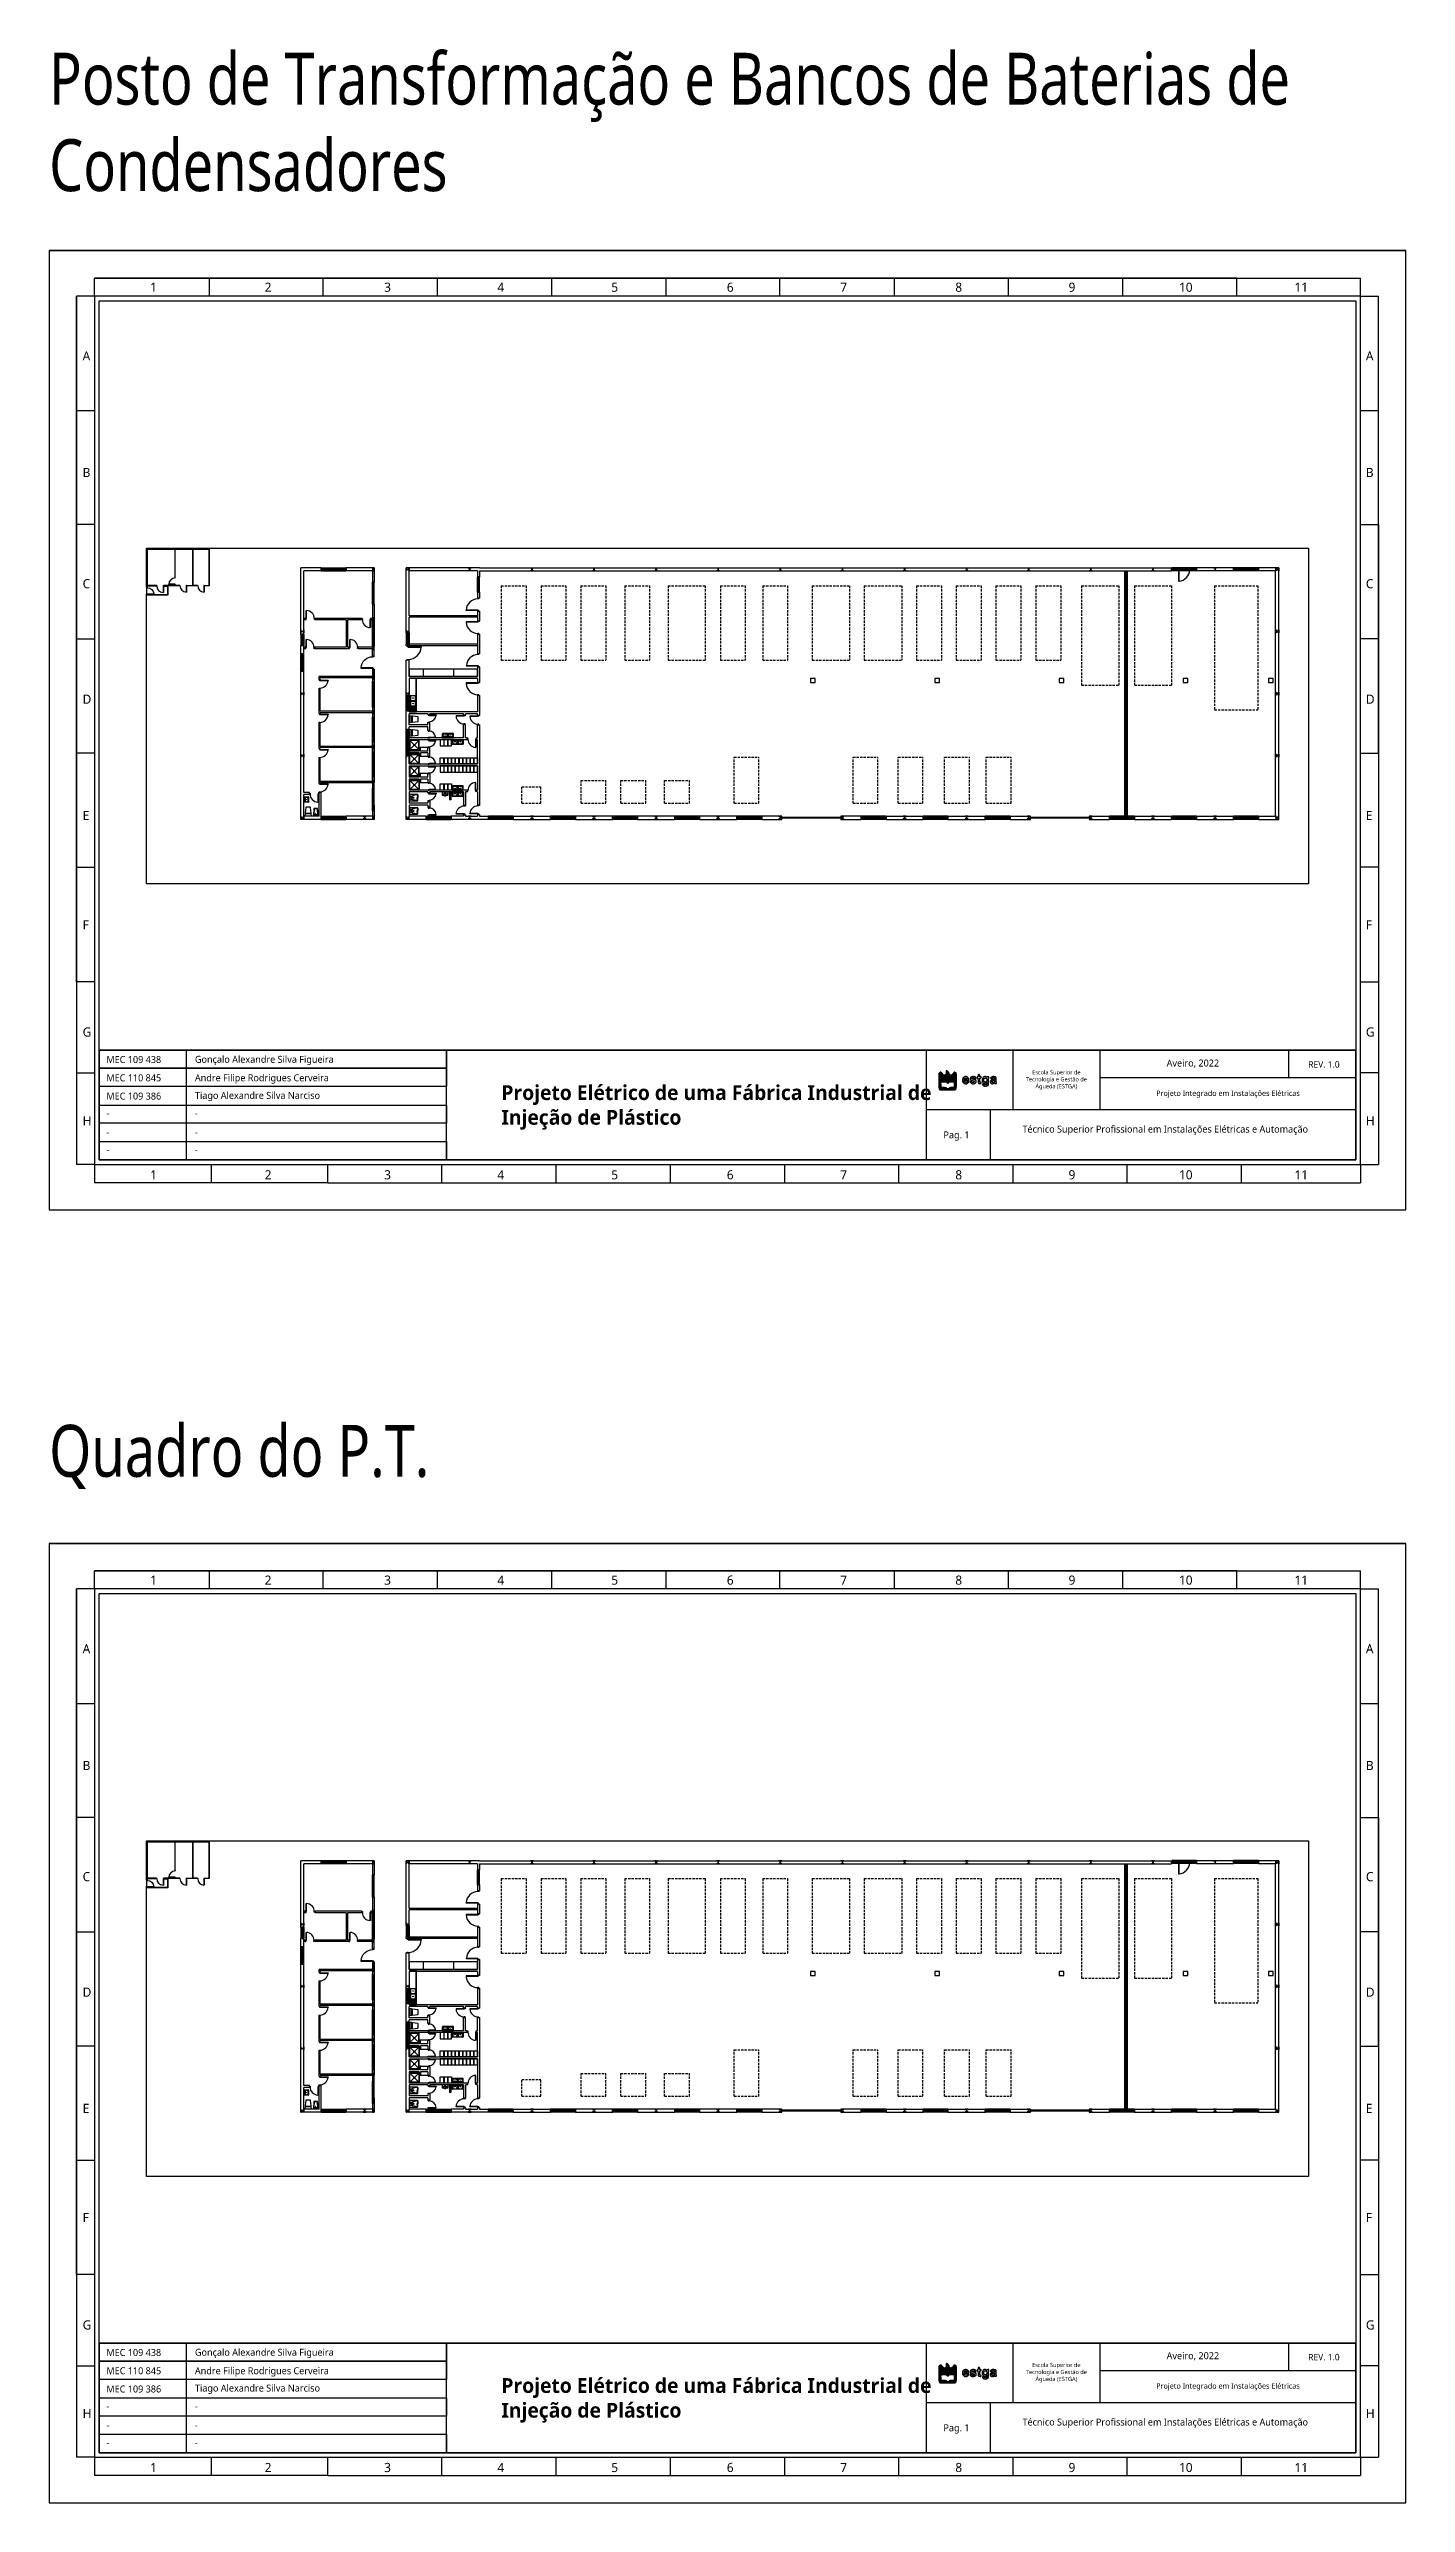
# Model space of a CAD drawing. Header units: millimetres. Extents: x -559 to 10735, y -2326 to 211.
# Drawn here: x 9686 to 10274, y -1572 to -511 of the extents above; entities that cross this region are included whole.
import ezdxf

# ---------------------------------------------------------------- set-up
doc = ezdxf.new("R2010")
doc.units = ezdxf.units.MM
doc.header["$LTSCALE"] = 4
doc.linetypes.add('HIDDEN', pattern=[0.375, 0.25, -0.125])
for name, color, linetype in [('Cabeçalho', 252, 'Continuous'), ('Extremos da Area Total', 253, 'Continuous'), ('Modelo', 251, 'Continuous'), ('Modificaçoes da Planta Baixa', 255, 'Continuous'), ('Planta Baixa', 251, 'Continuous'), ('Texto Cabeçalho', 3, 'Continuous'), ('Titulos de Pagina', 1, 'Continuous')]:
    doc.layers.add(name, color=color, linetype=linetype)
doc.styles.get("Standard").update_dxf_attribs({"font": ''})
doc.styles.add('STYLE1', font='', dxfattribs={"width": 0.8})
doc.styles.get('Standard').set_extended_font_data('Meiryo UI')
doc.styles.get('STYLE1').set_extended_font_data('Meiryo UI')

msp = doc.modelspace()

# ---------------------------------------------------------------- texts
at = {"layer": 'Modelo', "char_height": 3.95, "attachment_point": 1}
for s, heights, insert in [('1', [0], (9730.1, -611.6)), ('2', [0], (9779.7, -611.6)), ('3', [0], (9831.4, -611.6)), ('4', [3.95], (9880.4, -611.6)), ('5', [0], (9929.7, -611.6)), ('6', [0], (9979.7, -611.6)), ('7', [0], (10028.8, -611.6)), ('8', [0], (10078.6, -611.6)), ('9', [0], (10127.6, -611.6)), ('10', [0], (10175.4, -611.6)), ('11', [0], (10225.4, -611.6)), ('A', [0], (9700.9, -641.3)), ('A', [0], (10256.3, -641.3)), ('B', [0], (9700.9, -691.8)), ('B', [0], (10256.3, -691.8)), ('C', [0], (9700.9, -739.9)), ('C', [0], (10256.3, -739.9)), ('D', [0], (9700.9, -789.9)), ('D', [0], (10256.3, -789.9)), ('E', [0], (9700.9, -840.2)), ('E', [0], (10256.3, -840.2)), ('F', [0], (9700.9, -887.5)), ('F', [0], (10256.3, -887.5)), ('G', [0], (9700.9, -933.9)), ('G', [0], (10256.3, -933.9)), ('H', [0], (9700.9, -972.3)), ('H', [0], (10256.3, -972.3)), ('1', [0], (9730.1, -995.7)), ('2', [0], (9779.7, -995.7)), ('3', [0], (9831.4, -995.7)), ('4', [3.95], (9880.4, -995.7)), ('5', [0], (9929.7, -995.7)), ('6', [0], (9979.7, -995.7)), ('7', [0], (10028.8, -995.7)), ('8', [0], (10078.6, -995.7)), ('9', [0], (10127.6, -995.7)), ('10', [0], (10175.4, -995.7)), ('11', [0], (10225.4, -995.7)), ('1', [0], (9730.1, -1171.1)), ('2', [0], (9779.7, -1171.1)), ('3', [0], (9831.4, -1171.1)), ('4', [3.95], (9880.4, -1171.1)), ('5', [0], (9929.7, -1171.1)), ('6', [0], (9979.7, -1171.1)), ('7', [0], (10028.8, -1171.1)), ('8', [0], (10078.6, -1171.1)), ('9', [0], (10127.6, -1171.1)), ('10', [0], (10175.4, -1171.1)), ('11', [0], (10225.4, -1171.1)), ('A', [0], (9700.9, -1200.8)), ('A', [0], (10256.3, -1200.8)), ('B', [0], (9700.9, -1251.3)), ('B', [0], (10256.3, -1251.3)), ('C', [0], (9700.9, -1299.4)), ('C', [0], (10256.3, -1299.4)), ('D', [0], (9700.9, -1349.4)), ('D', [0], (10256.3, -1349.4)), ('E', [0], (9700.9, -1399.7)), ('E', [0], (10256.3, -1399.7)), ('F', [0], (9700.9, -1446.9)), ('F', [0], (10256.3, -1446.9)), ('G', [0], (9700.9, -1493.4)), ('G', [0], (10256.3, -1493.4)), ('H', [0], (9700.9, -1531.7)), ('H', [0], (10256.3, -1531.7)), ('1', [0], (9730.1, -1555.1)), ('2', [0], (9779.7, -1555.1)), ('3', [0], (9831.4, -1555.1)), ('4', [3.95], (9880.4, -1555.1)), ('5', [0], (9929.7, -1555.1)), ('6', [0], (9979.7, -1555.1)), ('7', [0], (10028.8, -1555.1)), ('8', [0], (10078.6, -1555.1)), ('9', [0], (10127.6, -1555.1)), ('10', [0], (10175.4, -1555.1)), ('11', [0], (10225.4, -1555.1))]:
    msp.add_mtext_dynamic_manual_height_columns(s, width=54.292, gutter_width=19.8, heights=heights, dxfattribs=dict(at, insert=insert))
at = {"layer": 'Texto Cabeçalho', "attachment_point": 1}
for s, width, gutter_width, heights, insert, char_height in [('MEC 109 438', 75.443, 15, [0], (9711.2, -946.3), 3.007), ('MEC 110 845', 75.443, 15, [0], (9711.2, -954.2), 3.007), ('Andre Filipe Rodrigues Cerveira', 75.443, 15, [0], (9749.5, -954.2), 3.007), ('Gonçalo Alexandre Silva Figueira', 75.443, 15, [0], (9749.5, -946.2), 3.007), ('\\pxqc;Escola Superior de Tecnologia e Gestão de Águeda (ESTGA)', 31.67, 9.06, [9.87], (10106.5, -952.4), 1.813), ('\\pxqc;Aveiro, 2022', 75.443, 15, [0], (10143.7, -947.8), 3.007), ('\\pxqc;REV. 1.0', 36.288, 14, [0], (10220, -948.5), 2.809), ('MEC 109 386', 75.443, 15, [0], (9711.2, -962.1), 3.007), ('Tiago Alexandre Silva Narciso', 75.443, 15, [0], (9749.5, -961.8), 3.007), ('{\\fMeiryo UI|b1|i0|c0|p50;Projeto Elétrico de uma Fábrica Industrial de Injeção de Plástico}', 186.812, 24.4, [30.3], (9882.1, -958.9), 6.415), ('\\pxqc;Projeto Integrado em Instalações Elétricas', 83.82, 11.8, [8.85], (10154.7, -961.2), 2.351), ('\\pxqc;Técnico Superior Profissional em Instalações Elétricas e Automação', 122.311, 15, [10.9], (10108.3, -976.4), 3.007), ('\\pxqc;Pag. 1', 16.806, 15, [0], (10070.7, -978.9), 3.007), ('MEC 109 438', 75.443, 15, [0], (9711.2, -1505.8), 3.007), ('Gonçalo Alexandre Silva Figueira', 75.443, 15, [0], (9749.5, -1505.7), 3.007), ('\\pxqc;Aveiro, 2022', 75.443, 15, [0], (10143.7, -1507.2), 3.007), ('MEC 110 845', 75.443, 15, [0], (9711.2, -1513.7), 3.007), ('Andre Filipe Rodrigues Cerveira', 75.443, 15, [0], (9749.5, -1513.7), 3.007), ('{\\fMeiryo UI|b1|i0|c0|p50;Projeto Elétrico de uma Fábrica Industrial de Injeção de Plástico}', 186.812, 24.4, [30.3], (9882.1, -1518.4), 6.415), ('\\pxqc;Escola Superior de Tecnologia e Gestão de Águeda (ESTGA)', 31.67, 9.06, [9.87], (10106.5, -1511.8), 1.813), ('\\pxqc;REV. 1.0', 36.288, 14, [0], (10220, -1507.9), 2.809), ('MEC 109 386', 75.443, 15, [0], (9711.2, -1521.6), 3.007), ('Tiago Alexandre Silva Narciso', 75.443, 15, [0], (9749.5, -1521.2), 3.007), ('\\pxqc;Projeto Integrado em Instalações Elétricas', 83.82, 11.8, [8.85], (10154.7, -1520.6), 2.351), ('\\pxqc;Pag. 1', 16.806, 15, [0], (10070.7, -1538.4), 3.007), ('\\pxqc;Técnico Superior Profissional em Instalações Elétricas e Automação', 122.311, 15, [10.9], (10108.3, -1535.9), 3.007)]:
    msp.add_mtext_dynamic_manual_height_columns(s, width=width, gutter_width=gutter_width, heights=heights, dxfattribs=dict(at, insert=insert, char_height=char_height))
at = {"layer": 'Texto Cabeçalho', "color": 18, "true_color": 0x000000, "char_height": 3.01, "attachment_point": 1}
for insert in [(9711.2, -969.5), (9749.5, -969.5), (9711.2, -977.7), (9711.2, -985.3), (9749.5, -977.7), (9749.5, -985.3), (9711.2, -1529), (9711.2, -1537.2), (9749.5, -1529), (9749.5, -1537.2), (9711.2, -1544.7), (9749.5, -1544.7)]:
    msp.add_mtext_dynamic_manual_height_columns('-', width=75.443, gutter_width=15, heights=[0], dxfattribs=dict(at, insert=insert))
at = {"layer": 'Titulos de Pagina', "char_height": 22.46, "attachment_point": 1, "style": 'STYLE1'}
for s, width, insert in [('Posto de Transformação e Bancos de Baterias de Condensadores', 589.867, (9686.4, -512.1)), ('Quadro do P.T.', 270.187, (9686.4, -1105.9))]:
    msp.add_mtext_dynamic_manual_height_columns(s, width=width, gutter_width=112.3, heights=[0], dxfattribs=dict(at, insert=insert))

# ---------------------------------------------------------------- blocks, each defined once
blk = doc.blocks.new('A1063DH-flat-1-flat-1')
at = {"color": 9}
blk.add_line((0.46, -0.58), (0.46, -0.57), dxfattribs=at)
for points in [[(0.48, 0.62), (0.02, 0.62, 0.553012), (0, 0.6, 0.624336)], [(0, 0.6), (0, -0.6, 0.285257), (0.02, -0.62, 0.233769)], [(0.18, 0.18), (0.03, 0.18), (0.03, 0.22), (0.18, 0.22, -0.817655), (0.19, 0.18, 4.933965)], [(0.45, 0.61), (0.09, 0.61, 0.467329), (0.08, 0.59, 0.836247)], [(0.08, 0.59), (0.08, 0.26, 0.40231), (0.1, 0.23, 0.020408)], [(0.45, 0.17), (0.09, 0.17, 0.467329), (0.08, 0.15, 0.836247)], [(0.08, 0.15), (0.08, -0.18, 0.40231), (0.1, -0.2, 0.020408)], [(0.1, 0.23), (0.45, 0.23, 0.426218), (0.48, 0.26, -1.041667)], [(0.48, 0.26), (0.47, 0.59, 0.499438), (0.45, 0.61, 6.940275)], [(0.48, -0.18), (0.47, 0.15, 0.499438), (0.45, 0.17, 6.940275)], [(0.5, -0.6), (0.5, 0.61, 0.373967), (0.49, 0.62, -14.45072)], [(0.09, -0.2), (0.09, -0.57, 0.285257), (0.11, -0.6, 0.233769)], [(0.1, -0.2), (0.45, -0.2, 0.426218), (0.48, -0.18, -1.041667)], [(0.12, -0.6), (0.43, -0.6, 0.331496), (0.46, -0.58, -0.744843)]]:
    blk.add_lwpolyline(points, format="xyb", dxfattribs=at)
for points in [[(0.06, 0.18), (0.06, 0.07), (0.02, 0.07), (0.02, 0.32), (0.06, 0.32), (0.06, 0.22)], [(0.02, -0.62), (0.03, -0.62)], [(0.03, -0.62), (0.47, -0.62)], [(0.11, -0.6), (0.12, -0.6)], [(0.13, -0.2), (0.13, -0.6)], [(0.18, -0.2), (0.18, -0.6)], [(0.23, -0.2), (0.23, -0.6)], [(0.28, -0.2), (0.28, -0.6)], [(0.33, -0.2), (0.33, -0.6)], [(0.38, -0.2), (0.38, -0.6)], [(0.43, -0.2), (0.43, -0.6)], [(0.46, -0.57), (0.46, -0.2)]]:
    blk.add_lwpolyline(points, dxfattribs=at)
for centre in [(0.28, 0.43), (0.28, -0.01)]:
    blk.add_circle(centre, 0.0214, dxfattribs=at)
blk.add_arc((0.47, -0.59), 0.0315, 274.095, 350.2366, dxfattribs=at)
blk = doc.blocks.new('A1170DK-flat-1-flat-1')
at = {"color": 9}
for p, q in [((0.6, 2.69), (0, 2.69)), ((0, 2.69), (0, 0)), ((0.58, 0), (0.58, 2.69)), ((0.6, 0), (0.6, 2.69)), ((0, 0), (0.6, 0))]:
    blk.add_line(p, q, dxfattribs=at)
blk = doc.blocks.new('AUW01D3S-flat-27-flat-1')
at = {"color": 9}
for p, q in [((0, 0.125), (-2, 0.125)), ((0, -0.125), (-2, -0.125))]:
    blk.add_line(p, q, dxfattribs=at)
blk = doc.blocks.new('AUD18D1S-flat-57-flat-1')
at = {"color": 9}
for p, q in [((-2, -0.125), (-2, 0.125)), ((0, 0.125), (0, -0.125))]:
    blk.add_line(p, q, dxfattribs=at)
blk = doc.blocks.new('AUD19D1S-flat-57-flat-1')
at = {"color": 9}
for p, q in [((-2, 0), (-2, 0)), ((0, 0), (0, 0))]:
    blk.add_line(p, q, dxfattribs=at)
blk = doc.blocks.new('AUD37D1S-flat-177-flat-1')
at = {"color": 9}
for p, q in [((-0.05, 0.05), (-0.05, -0.05)), ((0, 0.05), (-0.05, 0.05)), ((0, -0.05), (0, 0.05)), ((-0.05, -0.05), (0, -0.05))]:
    blk.add_line(p, q, dxfattribs=at)
at = {"color": 9, "oblique": 36.8699, "width": 1.25, "flags": 3}
for p in [(-0.05, 0.05), (-0.05, 0), (-0.05, -0.05)]:
    blk.add_attdef('JAMBPT', p, '', height=0.00632, rotation=243.4349, dxfattribs=at)
at = {"color": 9, "width": 0.5, "flags": 3}
for p in [(-0.05, 0), (-0.05, -0.05)]:
    blk.add_attdef('JAMBPT', p, '', height=0.01, rotation=180, dxfattribs=at)
blk = doc.blocks.new('AUD37D1S-flat-176-flat-1')
at = {"color": 9}
for p, q in [((0, -0.05), (0, 0.05)), ((0, 0.05), (0.05, 0.05)), ((0.05, 0.05), (0.05, -0.05)), ((0.05, -0.05), (0, -0.05))]:
    blk.add_line(p, q, dxfattribs=at)
at = {"color": 9, "text_generation_flag": 4, "width": 1.25, "flags": 3}
for p in [(0.05, 0.05), (0.05, 0), (0.05, -0.05)]:
    blk.add_attdef('JAMBPT', p, '', height=0.00632, rotation=296.5651, dxfattribs=at)
at = {"color": 9, "text_generation_flag": 4, "width": 0.5, "flags": 3}
for p in [(0.05, 0), (0.05, -0.05)]:
    blk.add_attdef('JAMBPT', p, '', height=0.01, dxfattribs=at)
blk = doc.blocks.new('AUD40D1S-flat-54-flat-1')
at = {"color": 9}
for p, q in [((-1, 0.05), (-1, -0.05)), ((1, 0.05), (-1, 0.05)), ((1, -0.05), (1, 0.05)), ((-1, -0.05), (1, -0.05))]:
    blk.add_line(p, q, dxfattribs=at)
blk = doc.blocks.new('AUD40D1S-flat-53-flat-1')
at = {"color": 9}
for p, q in [((-1, 0.05), (-1, -0.05)), ((1, 0.05), (-1, 0.05)), ((1, -0.05), (1, 0.05)), ((-1, -0.05), (1, -0.05))]:
    blk.add_line(p, q, dxfattribs=at)
blk = doc.blocks.new('AUD37D1S-flat-175-flat-1')
at = {"color": 9}
for p, q in [((-0.05, 0.05), (-0.05, -0.05)), ((0, 0.05), (-0.05, 0.05)), ((0, -0.05), (0, 0.05)), ((-0.05, -0.05), (0, -0.05))]:
    blk.add_line(p, q, dxfattribs=at)
at = {"color": 9, "oblique": 36.8699, "width": 1.25, "flags": 3}
for p in [(-0.05, 0.05), (-0.05, 0), (-0.05, -0.05)]:
    blk.add_attdef('JAMBPT', p, '', height=0.00632, rotation=243.4349, dxfattribs=at)
at = {"color": 9, "width": 0.5, "flags": 3}
for p in [(-0.05, 0), (-0.05, -0.05)]:
    blk.add_attdef('JAMBPT', p, '', height=0.01, rotation=180, dxfattribs=at)
blk = doc.blocks.new('AUD37D1S-flat-174-flat-1')
at = {"color": 9}
for p, q in [((-0.05, 0.05), (-0.05, -0.05)), ((0, 0.05), (-0.05, 0.05)), ((0, -0.05), (0, 0.05)), ((-0.05, -0.05), (0, -0.05))]:
    blk.add_line(p, q, dxfattribs=at)
at = {"color": 9, "oblique": 36.8699, "width": 1.25, "flags": 3}
for p in [(-0.05, 0.05), (-0.05, 0), (-0.05, -0.05)]:
    blk.add_attdef('JAMBPT', p, '', height=0.00632, rotation=243.4349, dxfattribs=at)
at = {"color": 9, "width": 0.5, "flags": 3}
for p in [(-0.05, 0), (-0.05, -0.05)]:
    blk.add_attdef('JAMBPT', p, '', height=0.01, rotation=180, dxfattribs=at)
blk = doc.blocks.new('AUD37D1S-flat-173-flat-1')
at = {"color": 9}
for p, q in [((-0.05, 0.05), (-0.05, -0.05)), ((0, 0.05), (-0.05, 0.05)), ((0, -0.05), (0, 0.05)), ((-0.05, -0.05), (0, -0.05))]:
    blk.add_line(p, q, dxfattribs=at)
at = {"color": 9, "oblique": 36.8699, "width": 1.25, "flags": 3}
for p in [(-0.05, 0.05), (-0.05, 0), (-0.05, -0.05)]:
    blk.add_attdef('JAMBPT', p, '', height=0.00632, rotation=243.4349, dxfattribs=at)
at = {"color": 9, "width": 0.5, "flags": 3}
for p in [(-0.05, 0), (-0.05, -0.05)]:
    blk.add_attdef('JAMBPT', p, '', height=0.01, rotation=180, dxfattribs=at)
blk = doc.blocks.new('AUW01D1S-flat-88-flat-1')
at = {"color": 9}
blk.add_line((0.21875, 0), (-0.21875, 0), dxfattribs=at)
blk = doc.blocks.new('AUW01D1S-flat-87-flat-1')
at = {"color": 9}
blk.add_line((0.21875, 0), (-0.21875, 0), dxfattribs=at)
blk = doc.blocks.new('AUW01D1S-flat-86-flat-1')
at = {"color": 9}
blk.add_line((0.21875, 0), (-0.21875, 0), dxfattribs=at)
blk = doc.blocks.new('AUW01D1S-flat-85-flat-1')
at = {"color": 9}
blk.add_line((0.21875, 0), (-0.21875, 0), dxfattribs=at)
blk = doc.blocks.new('AUW01D3S-flat-26-flat-1')
at = {"color": 9}
for p, q in [((0, 0.125), (-2, 0.125)), ((0, -0.125), (-2, -0.125))]:
    blk.add_line(p, q, dxfattribs=at)
blk = doc.blocks.new('AUD18D1S-flat-56-flat-1')
at = {"color": 9}
for p, q in [((-2, -0.125), (-2, 0.125)), ((0, 0.125), (0, -0.125))]:
    blk.add_line(p, q, dxfattribs=at)
blk = doc.blocks.new('AUD19D1S-flat-56-flat-1')
at = {"color": 9}
for p, q in [((-2, 0), (-2, 0)), ((0, 0), (0, 0))]:
    blk.add_line(p, q, dxfattribs=at)
blk = doc.blocks.new('AUD37D1S-flat-172-flat-1')
at = {"color": 9}
for p, q in [((-0.05, 0.05), (-0.05, -0.05)), ((0, 0.05), (-0.05, 0.05)), ((0, -0.05), (0, 0.05)), ((-0.05, -0.05), (0, -0.05))]:
    blk.add_line(p, q, dxfattribs=at)
at = {"color": 9, "oblique": 36.8699, "width": 1.25, "flags": 3}
for p in [(-0.05, 0.05), (-0.05, 0), (-0.05, -0.05)]:
    blk.add_attdef('JAMBPT', p, '', height=0.00632, rotation=243.4349, dxfattribs=at)
at = {"color": 9, "width": 0.5, "flags": 3}
for p in [(-0.05, 0), (-0.05, -0.05)]:
    blk.add_attdef('JAMBPT', p, '', height=0.01, rotation=180, dxfattribs=at)
blk = doc.blocks.new('AUD37D1S-flat-171-flat-1')
at = {"color": 9}
for p, q in [((0, -0.05), (0, 0.05)), ((0, 0.05), (0.05, 0.05)), ((0.05, 0.05), (0.05, -0.05)), ((0.05, -0.05), (0, -0.05))]:
    blk.add_line(p, q, dxfattribs=at)
at = {"color": 9, "text_generation_flag": 4, "width": 1.25, "flags": 3}
for p in [(0.05, 0.05), (0.05, 0), (0.05, -0.05)]:
    blk.add_attdef('JAMBPT', p, '', height=0.00632, rotation=296.5651, dxfattribs=at)
at = {"color": 9, "text_generation_flag": 4, "width": 0.5, "flags": 3}
for p in [(0.05, 0), (0.05, -0.05)]:
    blk.add_attdef('JAMBPT', p, '', height=0.01, dxfattribs=at)
blk = doc.blocks.new('AUD40D1S-flat-52-flat-1')
at = {"color": 9}
for p, q in [((-1, 0.05), (-1, -0.05)), ((1, 0.05), (-1, 0.05)), ((1, -0.05), (1, 0.05)), ((-1, -0.05), (1, -0.05))]:
    blk.add_line(p, q, dxfattribs=at)
blk = doc.blocks.new('AUD40D1S-flat-51-flat-1')
at = {"color": 9}
for p, q in [((-1, 0.05), (-1, -0.05)), ((1, 0.05), (-1, 0.05)), ((1, -0.05), (1, 0.05)), ((-1, -0.05), (1, -0.05))]:
    blk.add_line(p, q, dxfattribs=at)
blk = doc.blocks.new('AUD37D1S-flat-170-flat-1')
at = {"color": 9}
for p, q in [((-0.05, 0.05), (-0.05, -0.05)), ((0, 0.05), (-0.05, 0.05)), ((0, -0.05), (0, 0.05)), ((-0.05, -0.05), (0, -0.05))]:
    blk.add_line(p, q, dxfattribs=at)
at = {"color": 9, "oblique": 36.8699, "width": 1.25, "flags": 3}
for p in [(-0.05, 0.05), (-0.05, 0), (-0.05, -0.05)]:
    blk.add_attdef('JAMBPT', p, '', height=0.00632, rotation=243.4349, dxfattribs=at)
at = {"color": 9, "width": 0.5, "flags": 3}
for p in [(-0.05, 0), (-0.05, -0.05)]:
    blk.add_attdef('JAMBPT', p, '', height=0.01, rotation=180, dxfattribs=at)
blk = doc.blocks.new('AUD37D1S-flat-169-flat-1')
at = {"color": 9}
for p, q in [((-0.05, 0.05), (-0.05, -0.05)), ((0, 0.05), (-0.05, 0.05)), ((0, -0.05), (0, 0.05)), ((-0.05, -0.05), (0, -0.05))]:
    blk.add_line(p, q, dxfattribs=at)
at = {"color": 9, "oblique": 36.8699, "width": 1.25, "flags": 3}
for p in [(-0.05, 0.05), (-0.05, 0), (-0.05, -0.05)]:
    blk.add_attdef('JAMBPT', p, '', height=0.00632, rotation=243.4349, dxfattribs=at)
at = {"color": 9, "width": 0.5, "flags": 3}
for p in [(-0.05, 0), (-0.05, -0.05)]:
    blk.add_attdef('JAMBPT', p, '', height=0.01, rotation=180, dxfattribs=at)
blk = doc.blocks.new('AUD37D1S-flat-168-flat-1')
at = {"color": 9}
for p, q in [((-0.05, 0.05), (-0.05, -0.05)), ((0, 0.05), (-0.05, 0.05)), ((0, -0.05), (0, 0.05)), ((-0.05, -0.05), (0, -0.05))]:
    blk.add_line(p, q, dxfattribs=at)
at = {"color": 9, "oblique": 36.8699, "width": 1.25, "flags": 3}
for p in [(-0.05, 0.05), (-0.05, 0), (-0.05, -0.05)]:
    blk.add_attdef('JAMBPT', p, '', height=0.00632, rotation=243.4349, dxfattribs=at)
at = {"color": 9, "width": 0.5, "flags": 3}
for p in [(-0.05, 0), (-0.05, -0.05)]:
    blk.add_attdef('JAMBPT', p, '', height=0.01, rotation=180, dxfattribs=at)
blk = doc.blocks.new('AUW01D1S-flat-84-flat-1')
at = {"color": 9}
blk.add_line((0.21875, 0), (-0.21875, 0), dxfattribs=at)
blk = doc.blocks.new('AUW01D1S-flat-83-flat-1')
at = {"color": 9}
blk.add_line((0.21875, 0), (-0.21875, 0), dxfattribs=at)
blk = doc.blocks.new('AUW01D1S-flat-82-flat-1')
at = {"color": 9}
blk.add_line((0.21875, 0), (-0.21875, 0), dxfattribs=at)
blk = doc.blocks.new('AUW01D1S-flat-81-flat-1')
at = {"color": 9}
blk.add_line((0.21875, 0), (-0.21875, 0), dxfattribs=at)
blk = doc.blocks.new('AUW01D3S-flat-25-flat-1')
at = {"color": 9}
for p, q in [((0, 0.125), (-2, 0.125)), ((0, -0.125), (-2, -0.125))]:
    blk.add_line(p, q, dxfattribs=at)
blk = doc.blocks.new('AUD18D1S-flat-55-flat-1')
at = {"color": 9}
for p, q in [((-2, -0.125), (-2, 0.125)), ((0, 0.125), (0, -0.125))]:
    blk.add_line(p, q, dxfattribs=at)
blk = doc.blocks.new('AUD19D1S-flat-55-flat-1')
at = {"color": 9}
for p, q in [((-2, 0), (-2, 0)), ((0, 0), (0, 0))]:
    blk.add_line(p, q, dxfattribs=at)
blk = doc.blocks.new('AUD37D1S-flat-167-flat-1')
at = {"color": 9}
for p, q in [((-0.05, 0.05), (-0.05, -0.05)), ((0, 0.05), (-0.05, 0.05)), ((0, -0.05), (0, 0.05)), ((-0.05, -0.05), (0, -0.05))]:
    blk.add_line(p, q, dxfattribs=at)
at = {"color": 9, "oblique": 36.8699, "width": 1.25, "flags": 3}
for p in [(-0.05, 0.05), (-0.05, 0), (-0.05, -0.05)]:
    blk.add_attdef('JAMBPT', p, '', height=0.00632, rotation=243.4349, dxfattribs=at)
at = {"color": 9, "width": 0.5, "flags": 3}
for p in [(-0.05, 0), (-0.05, -0.05)]:
    blk.add_attdef('JAMBPT', p, '', height=0.01, rotation=180, dxfattribs=at)
blk = doc.blocks.new('AUD37D1S-flat-166-flat-1')
at = {"color": 9}
for p, q in [((0, -0.05), (0, 0.05)), ((0, 0.05), (0.05, 0.05)), ((0.05, 0.05), (0.05, -0.05)), ((0.05, -0.05), (0, -0.05))]:
    blk.add_line(p, q, dxfattribs=at)
at = {"color": 9, "text_generation_flag": 4, "width": 1.25, "flags": 3}
for p in [(0.05, 0.05), (0.05, 0), (0.05, -0.05)]:
    blk.add_attdef('JAMBPT', p, '', height=0.00632, rotation=296.5651, dxfattribs=at)
at = {"color": 9, "text_generation_flag": 4, "width": 0.5, "flags": 3}
for p in [(0.05, 0), (0.05, -0.05)]:
    blk.add_attdef('JAMBPT', p, '', height=0.01, dxfattribs=at)
blk = doc.blocks.new('AUD40D1S-flat-50-flat-1')
at = {"color": 9}
for p, q in [((-1, 0.05), (-1, -0.05)), ((1, 0.05), (-1, 0.05)), ((1, -0.05), (1, 0.05)), ((-1, -0.05), (1, -0.05))]:
    blk.add_line(p, q, dxfattribs=at)
blk = doc.blocks.new('AUD40D1S-flat-49-flat-1')
at = {"color": 9}
for p, q in [((-1, 0.05), (-1, -0.05)), ((1, 0.05), (-1, 0.05)), ((1, -0.05), (1, 0.05)), ((-1, -0.05), (1, -0.05))]:
    blk.add_line(p, q, dxfattribs=at)
blk = doc.blocks.new('AUD37D1S-flat-165-flat-1')
at = {"color": 9}
for p, q in [((-0.05, 0.05), (-0.05, -0.05)), ((0, 0.05), (-0.05, 0.05)), ((0, -0.05), (0, 0.05)), ((-0.05, -0.05), (0, -0.05))]:
    blk.add_line(p, q, dxfattribs=at)
at = {"color": 9, "oblique": 36.8699, "width": 1.25, "flags": 3}
for p in [(-0.05, 0.05), (-0.05, 0), (-0.05, -0.05)]:
    blk.add_attdef('JAMBPT', p, '', height=0.00632, rotation=243.4349, dxfattribs=at)
at = {"color": 9, "width": 0.5, "flags": 3}
for p in [(-0.05, 0), (-0.05, -0.05)]:
    blk.add_attdef('JAMBPT', p, '', height=0.01, rotation=180, dxfattribs=at)
blk = doc.blocks.new('AUD37D1S-flat-164-flat-1')
at = {"color": 9}
for p, q in [((-0.05, 0.05), (-0.05, -0.05)), ((0, 0.05), (-0.05, 0.05)), ((0, -0.05), (0, 0.05)), ((-0.05, -0.05), (0, -0.05))]:
    blk.add_line(p, q, dxfattribs=at)
at = {"color": 9, "oblique": 36.8699, "width": 1.25, "flags": 3}
for p in [(-0.05, 0.05), (-0.05, 0), (-0.05, -0.05)]:
    blk.add_attdef('JAMBPT', p, '', height=0.00632, rotation=243.4349, dxfattribs=at)
at = {"color": 9, "width": 0.5, "flags": 3}
for p in [(-0.05, 0), (-0.05, -0.05)]:
    blk.add_attdef('JAMBPT', p, '', height=0.01, rotation=180, dxfattribs=at)
blk = doc.blocks.new('AUD37D1S-flat-163-flat-1')
at = {"color": 9}
for p, q in [((-0.05, 0.05), (-0.05, -0.05)), ((0, 0.05), (-0.05, 0.05)), ((0, -0.05), (0, 0.05)), ((-0.05, -0.05), (0, -0.05))]:
    blk.add_line(p, q, dxfattribs=at)
at = {"color": 9, "oblique": 36.8699, "width": 1.25, "flags": 3}
for p in [(-0.05, 0.05), (-0.05, 0), (-0.05, -0.05)]:
    blk.add_attdef('JAMBPT', p, '', height=0.00632, rotation=243.4349, dxfattribs=at)
at = {"color": 9, "width": 0.5, "flags": 3}
for p in [(-0.05, 0), (-0.05, -0.05)]:
    blk.add_attdef('JAMBPT', p, '', height=0.01, rotation=180, dxfattribs=at)
blk = doc.blocks.new('AUW01D1S-flat-80-flat-1')
at = {"color": 9}
blk.add_line((0.21875, 0), (-0.21875, 0), dxfattribs=at)
blk = doc.blocks.new('AUW01D1S-flat-79-flat-1')
at = {"color": 9}
blk.add_line((0.21875, 0), (-0.21875, 0), dxfattribs=at)
blk = doc.blocks.new('AUW01D1S-flat-78-flat-1')
at = {"color": 9}
blk.add_line((0.21875, 0), (-0.21875, 0), dxfattribs=at)
blk = doc.blocks.new('AUW01D1S-flat-77-flat-1')
at = {"color": 9}
blk.add_line((0.21875, 0), (-0.21875, 0), dxfattribs=at)
blk = doc.blocks.new('AUW01D3S-flat-24-flat-1')
at = {"color": 9}
for p, q in [((0, 0.125), (-2, 0.125)), ((0, -0.125), (-2, -0.125))]:
    blk.add_line(p, q, dxfattribs=at)
blk = doc.blocks.new('AUD18D1S-flat-54-flat-1')
at = {"color": 9}
for p, q in [((-2, -0.125), (-2, 0.125)), ((0, 0.125), (0, -0.125))]:
    blk.add_line(p, q, dxfattribs=at)
blk = doc.blocks.new('AUD19D1S-flat-54-flat-1')
at = {"color": 9}
for p, q in [((-2, 0), (-2, 0)), ((0, 0), (0, 0))]:
    blk.add_line(p, q, dxfattribs=at)
blk = doc.blocks.new('AUD37D1S-flat-162-flat-1')
at = {"color": 9}
for p, q in [((-0.05, 0.05), (-0.05, -0.05)), ((0, 0.05), (-0.05, 0.05)), ((0, -0.05), (0, 0.05)), ((-0.05, -0.05), (0, -0.05))]:
    blk.add_line(p, q, dxfattribs=at)
at = {"color": 9, "oblique": 36.8699, "width": 1.25, "flags": 3}
for p in [(-0.05, 0.05), (-0.05, 0), (-0.05, -0.05)]:
    blk.add_attdef('JAMBPT', p, '', height=0.00632, rotation=243.4349, dxfattribs=at)
at = {"color": 9, "width": 0.5, "flags": 3}
for p in [(-0.05, 0), (-0.05, -0.05)]:
    blk.add_attdef('JAMBPT', p, '', height=0.01, rotation=180, dxfattribs=at)
blk = doc.blocks.new('AUD37D1S-flat-161-flat-1')
at = {"color": 9}
for p, q in [((0, -0.05), (0, 0.05)), ((0, 0.05), (0.05, 0.05)), ((0.05, 0.05), (0.05, -0.05)), ((0.05, -0.05), (0, -0.05))]:
    blk.add_line(p, q, dxfattribs=at)
at = {"color": 9, "text_generation_flag": 4, "width": 1.25, "flags": 3}
for p in [(0.05, 0.05), (0.05, 0), (0.05, -0.05)]:
    blk.add_attdef('JAMBPT', p, '', height=0.00632, rotation=296.5651, dxfattribs=at)
at = {"color": 9, "text_generation_flag": 4, "width": 0.5, "flags": 3}
for p in [(0.05, 0), (0.05, -0.05)]:
    blk.add_attdef('JAMBPT', p, '', height=0.01, dxfattribs=at)
blk = doc.blocks.new('AUD40D1S-flat-48-flat-1')
at = {"color": 9}
for p, q in [((-1, 0.05), (-1, -0.05)), ((1, 0.05), (-1, 0.05)), ((1, -0.05), (1, 0.05)), ((-1, -0.05), (1, -0.05))]:
    blk.add_line(p, q, dxfattribs=at)
blk = doc.blocks.new('AUD40D1S-flat-47-flat-1')
at = {"color": 9}
for p, q in [((-1, 0.05), (-1, -0.05)), ((1, 0.05), (-1, 0.05)), ((1, -0.05), (1, 0.05)), ((-1, -0.05), (1, -0.05))]:
    blk.add_line(p, q, dxfattribs=at)
blk = doc.blocks.new('AUD37D1S-flat-160-flat-1')
at = {"color": 9}
for p, q in [((-0.05, 0.05), (-0.05, -0.05)), ((0, 0.05), (-0.05, 0.05)), ((0, -0.05), (0, 0.05)), ((-0.05, -0.05), (0, -0.05))]:
    blk.add_line(p, q, dxfattribs=at)
at = {"color": 9, "oblique": 36.8699, "width": 1.25, "flags": 3}
for p in [(-0.05, 0.05), (-0.05, 0), (-0.05, -0.05)]:
    blk.add_attdef('JAMBPT', p, '', height=0.00632, rotation=243.4349, dxfattribs=at)
at = {"color": 9, "width": 0.5, "flags": 3}
for p in [(-0.05, 0), (-0.05, -0.05)]:
    blk.add_attdef('JAMBPT', p, '', height=0.01, rotation=180, dxfattribs=at)
blk = doc.blocks.new('AUD37D1S-flat-159-flat-1')
at = {"color": 9}
for p, q in [((-0.05, 0.05), (-0.05, -0.05)), ((0, 0.05), (-0.05, 0.05)), ((0, -0.05), (0, 0.05)), ((-0.05, -0.05), (0, -0.05))]:
    blk.add_line(p, q, dxfattribs=at)
at = {"color": 9, "oblique": 36.8699, "width": 1.25, "flags": 3}
for p in [(-0.05, 0.05), (-0.05, 0), (-0.05, -0.05)]:
    blk.add_attdef('JAMBPT', p, '', height=0.00632, rotation=243.4349, dxfattribs=at)
at = {"color": 9, "width": 0.5, "flags": 3}
for p in [(-0.05, 0), (-0.05, -0.05)]:
    blk.add_attdef('JAMBPT', p, '', height=0.01, rotation=180, dxfattribs=at)
blk = doc.blocks.new('AUD37D1S-flat-158-flat-1')
at = {"color": 9}
for p, q in [((-0.05, 0.05), (-0.05, -0.05)), ((0, 0.05), (-0.05, 0.05)), ((0, -0.05), (0, 0.05)), ((-0.05, -0.05), (0, -0.05))]:
    blk.add_line(p, q, dxfattribs=at)
at = {"color": 9, "oblique": 36.8699, "width": 1.25, "flags": 3}
for p in [(-0.05, 0.05), (-0.05, 0), (-0.05, -0.05)]:
    blk.add_attdef('JAMBPT', p, '', height=0.00632, rotation=243.4349, dxfattribs=at)
at = {"color": 9, "width": 0.5, "flags": 3}
for p in [(-0.05, 0), (-0.05, -0.05)]:
    blk.add_attdef('JAMBPT', p, '', height=0.01, rotation=180, dxfattribs=at)
blk = doc.blocks.new('AUW01D1S-flat-76-flat-1')
at = {"color": 9}
blk.add_line((0.21875, 0), (-0.21875, 0), dxfattribs=at)
blk = doc.blocks.new('AUW01D1S-flat-75-flat-1')
at = {"color": 9}
blk.add_line((0.21875, 0), (-0.21875, 0), dxfattribs=at)
blk = doc.blocks.new('AUW01D1S-flat-74-flat-1')
at = {"color": 9}
blk.add_line((0.21875, 0), (-0.21875, 0), dxfattribs=at)
blk = doc.blocks.new('AUW01D1S-flat-73-flat-1')
at = {"color": 9}
blk.add_line((0.21875, 0), (-0.21875, 0), dxfattribs=at)
blk = doc.blocks.new('AUW01D3S-flat-23-flat-1')
at = {"color": 9}
for p, q in [((0, 0.125), (-2, 0.125)), ((0, -0.125), (-2, -0.125))]:
    blk.add_line(p, q, dxfattribs=at)
blk = doc.blocks.new('AUD18D1S-flat-53-flat-1')
at = {"color": 9}
for p, q in [((-2, -0.125), (-2, 0.125)), ((0, 0.125), (0, -0.125))]:
    blk.add_line(p, q, dxfattribs=at)
blk = doc.blocks.new('AUD19D1S-flat-53-flat-1')
at = {"color": 9}
for p, q in [((-2, 0), (-2, 0)), ((0, 0), (0, 0))]:
    blk.add_line(p, q, dxfattribs=at)
blk = doc.blocks.new('AUD37D1S-flat-157-flat-1')
at = {"color": 9}
for p, q in [((-0.05, 0.05), (-0.05, -0.05)), ((0, 0.05), (-0.05, 0.05)), ((0, -0.05), (0, 0.05)), ((-0.05, -0.05), (0, -0.05))]:
    blk.add_line(p, q, dxfattribs=at)
at = {"color": 9, "oblique": 36.8699, "width": 1.25, "flags": 3}
for p in [(-0.05, 0.05), (-0.05, 0), (-0.05, -0.05)]:
    blk.add_attdef('JAMBPT', p, '', height=0.00632, rotation=243.4349, dxfattribs=at)
at = {"color": 9, "width": 0.5, "flags": 3}
for p in [(-0.05, 0), (-0.05, -0.05)]:
    blk.add_attdef('JAMBPT', p, '', height=0.01, rotation=180, dxfattribs=at)
blk = doc.blocks.new('AUD37D1S-flat-156-flat-1')
at = {"color": 9}
for p, q in [((0, -0.05), (0, 0.05)), ((0, 0.05), (0.05, 0.05)), ((0.05, 0.05), (0.05, -0.05)), ((0.05, -0.05), (0, -0.05))]:
    blk.add_line(p, q, dxfattribs=at)
at = {"color": 9, "text_generation_flag": 4, "width": 1.25, "flags": 3}
for p in [(0.05, 0.05), (0.05, 0), (0.05, -0.05)]:
    blk.add_attdef('JAMBPT', p, '', height=0.00632, rotation=296.5651, dxfattribs=at)
at = {"color": 9, "text_generation_flag": 4, "width": 0.5, "flags": 3}
for p in [(0.05, 0), (0.05, -0.05)]:
    blk.add_attdef('JAMBPT', p, '', height=0.01, dxfattribs=at)
blk = doc.blocks.new('AUD40D1S-flat-46-flat-1')
at = {"color": 9}
for p, q in [((-1, 0.05), (-1, -0.05)), ((1, 0.05), (-1, 0.05)), ((1, -0.05), (1, 0.05)), ((-1, -0.05), (1, -0.05))]:
    blk.add_line(p, q, dxfattribs=at)
blk = doc.blocks.new('AUD40D1S-flat-45-flat-1')
at = {"color": 9}
for p, q in [((-1, 0.05), (-1, -0.05)), ((1, 0.05), (-1, 0.05)), ((1, -0.05), (1, 0.05)), ((-1, -0.05), (1, -0.05))]:
    blk.add_line(p, q, dxfattribs=at)
blk = doc.blocks.new('AUD37D1S-flat-155-flat-1')
at = {"color": 9}
for p, q in [((-0.05, 0.05), (-0.05, -0.05)), ((0, 0.05), (-0.05, 0.05)), ((0, -0.05), (0, 0.05)), ((-0.05, -0.05), (0, -0.05))]:
    blk.add_line(p, q, dxfattribs=at)
at = {"color": 9, "oblique": 36.8699, "width": 1.25, "flags": 3}
for p in [(-0.05, 0.05), (-0.05, 0), (-0.05, -0.05)]:
    blk.add_attdef('JAMBPT', p, '', height=0.00632, rotation=243.4349, dxfattribs=at)
at = {"color": 9, "width": 0.5, "flags": 3}
for p in [(-0.05, 0), (-0.05, -0.05)]:
    blk.add_attdef('JAMBPT', p, '', height=0.01, rotation=180, dxfattribs=at)
blk = doc.blocks.new('AUD37D1S-flat-154-flat-1')
at = {"color": 9}
for p, q in [((-0.05, 0.05), (-0.05, -0.05)), ((0, 0.05), (-0.05, 0.05)), ((0, -0.05), (0, 0.05)), ((-0.05, -0.05), (0, -0.05))]:
    blk.add_line(p, q, dxfattribs=at)
at = {"color": 9, "oblique": 36.8699, "width": 1.25, "flags": 3}
for p in [(-0.05, 0.05), (-0.05, 0), (-0.05, -0.05)]:
    blk.add_attdef('JAMBPT', p, '', height=0.00632, rotation=243.4349, dxfattribs=at)
at = {"color": 9, "width": 0.5, "flags": 3}
for p in [(-0.05, 0), (-0.05, -0.05)]:
    blk.add_attdef('JAMBPT', p, '', height=0.01, rotation=180, dxfattribs=at)
blk = doc.blocks.new('AUD37D1S-flat-153-flat-1')
at = {"color": 9}
for p, q in [((-0.05, 0.05), (-0.05, -0.05)), ((0, 0.05), (-0.05, 0.05)), ((0, -0.05), (0, 0.05)), ((-0.05, -0.05), (0, -0.05))]:
    blk.add_line(p, q, dxfattribs=at)
at = {"color": 9, "oblique": 36.8699, "width": 1.25, "flags": 3}
for p in [(-0.05, 0.05), (-0.05, 0), (-0.05, -0.05)]:
    blk.add_attdef('JAMBPT', p, '', height=0.00632, rotation=243.4349, dxfattribs=at)
at = {"color": 9, "width": 0.5, "flags": 3}
for p in [(-0.05, 0), (-0.05, -0.05)]:
    blk.add_attdef('JAMBPT', p, '', height=0.01, rotation=180, dxfattribs=at)
blk = doc.blocks.new('AUW01D1S-flat-72-flat-1')
at = {"color": 9}
blk.add_line((0.21875, 0), (-0.21875, 0), dxfattribs=at)
blk = doc.blocks.new('AUW01D1S-flat-71-flat-1')
at = {"color": 9}
blk.add_line((0.21875, 0), (-0.21875, 0), dxfattribs=at)
blk = doc.blocks.new('AUW01D1S-flat-70-flat-1')
at = {"color": 9}
blk.add_line((0.21875, 0), (-0.21875, 0), dxfattribs=at)
blk = doc.blocks.new('AUW01D1S-flat-69-flat-1')
at = {"color": 9}
blk.add_line((0.21875, 0), (-0.21875, 0), dxfattribs=at)
blk = doc.blocks.new('AUW01D3S-flat-22-flat-1')
at = {"color": 9}
for p, q in [((0, 0.125), (-2, 0.125)), ((0, -0.125), (-2, -0.125))]:
    blk.add_line(p, q, dxfattribs=at)
blk = doc.blocks.new('AUD18D1S-flat-52-flat-1')
at = {"color": 9}
for p, q in [((-2, -0.125), (-2, 0.125)), ((0, 0.125), (0, -0.125))]:
    blk.add_line(p, q, dxfattribs=at)
blk = doc.blocks.new('AUD19D1S-flat-52-flat-1')
at = {"color": 9}
for p, q in [((-2, 0), (-2, 0)), ((0, 0), (0, 0))]:
    blk.add_line(p, q, dxfattribs=at)
blk = doc.blocks.new('AUD37D1S-flat-152-flat-1')
at = {"color": 9}
for p, q in [((-0.05, 0.05), (-0.05, -0.05)), ((0, 0.05), (-0.05, 0.05)), ((0, -0.05), (0, 0.05)), ((-0.05, -0.05), (0, -0.05))]:
    blk.add_line(p, q, dxfattribs=at)
at = {"color": 9, "oblique": 36.8699, "width": 1.25, "flags": 3}
for p in [(-0.05, 0.05), (-0.05, 0), (-0.05, -0.05)]:
    blk.add_attdef('JAMBPT', p, '', height=0.00632, rotation=243.4349, dxfattribs=at)
at = {"color": 9, "width": 0.5, "flags": 3}
for p in [(-0.05, 0), (-0.05, -0.05)]:
    blk.add_attdef('JAMBPT', p, '', height=0.01, rotation=180, dxfattribs=at)
blk = doc.blocks.new('AUD37D1S-flat-151-flat-1')
at = {"color": 9}
for p, q in [((0, -0.05), (0, 0.05)), ((0, 0.05), (0.05, 0.05)), ((0.05, 0.05), (0.05, -0.05)), ((0.05, -0.05), (0, -0.05))]:
    blk.add_line(p, q, dxfattribs=at)
at = {"color": 9, "text_generation_flag": 4, "width": 1.25, "flags": 3}
for p in [(0.05, 0.05), (0.05, 0), (0.05, -0.05)]:
    blk.add_attdef('JAMBPT', p, '', height=0.00632, rotation=296.5651, dxfattribs=at)
at = {"color": 9, "text_generation_flag": 4, "width": 0.5, "flags": 3}
for p in [(0.05, 0), (0.05, -0.05)]:
    blk.add_attdef('JAMBPT', p, '', height=0.01, dxfattribs=at)
blk = doc.blocks.new('AUD40D1S-flat-44-flat-1')
at = {"color": 9}
for p, q in [((-1, 0.05), (-1, -0.05)), ((1, 0.05), (-1, 0.05)), ((1, -0.05), (1, 0.05)), ((-1, -0.05), (1, -0.05))]:
    blk.add_line(p, q, dxfattribs=at)
blk = doc.blocks.new('AUD40D1S-flat-43-flat-1')
at = {"color": 9}
for p, q in [((-1, 0.05), (-1, -0.05)), ((1, 0.05), (-1, 0.05)), ((1, -0.05), (1, 0.05)), ((-1, -0.05), (1, -0.05))]:
    blk.add_line(p, q, dxfattribs=at)
blk = doc.blocks.new('AUD37D1S-flat-150-flat-1')
at = {"color": 9}
for p, q in [((-0.05, 0.05), (-0.05, -0.05)), ((0, 0.05), (-0.05, 0.05)), ((0, -0.05), (0, 0.05)), ((-0.05, -0.05), (0, -0.05))]:
    blk.add_line(p, q, dxfattribs=at)
at = {"color": 9, "oblique": 36.8699, "width": 1.25, "flags": 3}
for p in [(-0.05, 0.05), (-0.05, 0), (-0.05, -0.05)]:
    blk.add_attdef('JAMBPT', p, '', height=0.00632, rotation=243.4349, dxfattribs=at)
at = {"color": 9, "width": 0.5, "flags": 3}
for p in [(-0.05, 0), (-0.05, -0.05)]:
    blk.add_attdef('JAMBPT', p, '', height=0.01, rotation=180, dxfattribs=at)
blk = doc.blocks.new('AUD37D1S-flat-149-flat-1')
at = {"color": 9}
for p, q in [((-0.05, 0.05), (-0.05, -0.05)), ((0, 0.05), (-0.05, 0.05)), ((0, -0.05), (0, 0.05)), ((-0.05, -0.05), (0, -0.05))]:
    blk.add_line(p, q, dxfattribs=at)
at = {"color": 9, "oblique": 36.8699, "width": 1.25, "flags": 3}
for p in [(-0.05, 0.05), (-0.05, 0), (-0.05, -0.05)]:
    blk.add_attdef('JAMBPT', p, '', height=0.00632, rotation=243.4349, dxfattribs=at)
at = {"color": 9, "width": 0.5, "flags": 3}
for p in [(-0.05, 0), (-0.05, -0.05)]:
    blk.add_attdef('JAMBPT', p, '', height=0.01, rotation=180, dxfattribs=at)
blk = doc.blocks.new('AUD37D1S-flat-148-flat-1')
at = {"color": 9}
for p, q in [((-0.05, 0.05), (-0.05, -0.05)), ((0, 0.05), (-0.05, 0.05)), ((0, -0.05), (0, 0.05)), ((-0.05, -0.05), (0, -0.05))]:
    blk.add_line(p, q, dxfattribs=at)
at = {"color": 9, "oblique": 36.8699, "width": 1.25, "flags": 3}
for p in [(-0.05, 0.05), (-0.05, 0), (-0.05, -0.05)]:
    blk.add_attdef('JAMBPT', p, '', height=0.00632, rotation=243.4349, dxfattribs=at)
at = {"color": 9, "width": 0.5, "flags": 3}
for p in [(-0.05, 0), (-0.05, -0.05)]:
    blk.add_attdef('JAMBPT', p, '', height=0.01, rotation=180, dxfattribs=at)
blk = doc.blocks.new('AUW01D1S-flat-68-flat-1')
at = {"color": 9}
blk.add_line((0.21875, 0), (-0.21875, 0), dxfattribs=at)
blk = doc.blocks.new('AUW01D1S-flat-67-flat-1')
at = {"color": 9}
blk.add_line((0.21875, 0), (-0.21875, 0), dxfattribs=at)
blk = doc.blocks.new('AUW01D1S-flat-66-flat-1')
at = {"color": 9}
blk.add_line((0.21875, 0), (-0.21875, 0), dxfattribs=at)
blk = doc.blocks.new('AUW01D1S-flat-65-flat-1')
at = {"color": 9}
blk.add_line((0.21875, 0), (-0.21875, 0), dxfattribs=at)
blk = doc.blocks.new('AUW01D3S-flat-21-flat-1')
at = {"color": 9}
for p, q in [((0, 0.125), (-2, 0.125)), ((0, -0.125), (-2, -0.125))]:
    blk.add_line(p, q, dxfattribs=at)
blk = doc.blocks.new('AUD18D1S-flat-51-flat-1')
at = {"color": 9}
for p, q in [((-2, -0.125), (-2, 0.125)), ((0, 0.125), (0, -0.125))]:
    blk.add_line(p, q, dxfattribs=at)
blk = doc.blocks.new('AUD19D1S-flat-51-flat-1')
at = {"color": 9}
for p, q in [((-2, 0), (-2, 0)), ((0, 0), (0, 0))]:
    blk.add_line(p, q, dxfattribs=at)
blk = doc.blocks.new('AUD37D1S-flat-147-flat-1')
at = {"color": 9}
for p, q in [((-0.05, 0.05), (-0.05, -0.05)), ((0, 0.05), (-0.05, 0.05)), ((0, -0.05), (0, 0.05)), ((-0.05, -0.05), (0, -0.05))]:
    blk.add_line(p, q, dxfattribs=at)
at = {"color": 9, "oblique": 36.8699, "width": 1.25, "flags": 3}
for p in [(-0.05, 0.05), (-0.05, 0), (-0.05, -0.05)]:
    blk.add_attdef('JAMBPT', p, '', height=0.00632, rotation=243.4349, dxfattribs=at)
at = {"color": 9, "width": 0.5, "flags": 3}
for p in [(-0.05, 0), (-0.05, -0.05)]:
    blk.add_attdef('JAMBPT', p, '', height=0.01, rotation=180, dxfattribs=at)
blk = doc.blocks.new('AUD37D1S-flat-146-flat-1')
at = {"color": 9}
for p, q in [((0, -0.05), (0, 0.05)), ((0, 0.05), (0.05, 0.05)), ((0.05, 0.05), (0.05, -0.05)), ((0.05, -0.05), (0, -0.05))]:
    blk.add_line(p, q, dxfattribs=at)
at = {"color": 9, "text_generation_flag": 4, "width": 1.25, "flags": 3}
for p in [(0.05, 0.05), (0.05, 0), (0.05, -0.05)]:
    blk.add_attdef('JAMBPT', p, '', height=0.00632, rotation=296.5651, dxfattribs=at)
at = {"color": 9, "text_generation_flag": 4, "width": 0.5, "flags": 3}
for p in [(0.05, 0), (0.05, -0.05)]:
    blk.add_attdef('JAMBPT', p, '', height=0.01, dxfattribs=at)
blk = doc.blocks.new('AUD40D1S-flat-42-flat-1')
at = {"color": 9}
for p, q in [((-1, 0.05), (-1, -0.05)), ((1, 0.05), (-1, 0.05)), ((1, -0.05), (1, 0.05)), ((-1, -0.05), (1, -0.05))]:
    blk.add_line(p, q, dxfattribs=at)
blk = doc.blocks.new('AUD40D1S-flat-41-flat-1')
at = {"color": 9}
for p, q in [((-1, 0.05), (-1, -0.05)), ((1, 0.05), (-1, 0.05)), ((1, -0.05), (1, 0.05)), ((-1, -0.05), (1, -0.05))]:
    blk.add_line(p, q, dxfattribs=at)
blk = doc.blocks.new('AUD37D1S-flat-145-flat-1')
at = {"color": 9}
for p, q in [((-0.05, 0.05), (-0.05, -0.05)), ((0, 0.05), (-0.05, 0.05)), ((0, -0.05), (0, 0.05)), ((-0.05, -0.05), (0, -0.05))]:
    blk.add_line(p, q, dxfattribs=at)
at = {"color": 9, "oblique": 36.8699, "width": 1.25, "flags": 3}
for p in [(-0.05, 0.05), (-0.05, 0), (-0.05, -0.05)]:
    blk.add_attdef('JAMBPT', p, '', height=0.00632, rotation=243.4349, dxfattribs=at)
at = {"color": 9, "width": 0.5, "flags": 3}
for p in [(-0.05, 0), (-0.05, -0.05)]:
    blk.add_attdef('JAMBPT', p, '', height=0.01, rotation=180, dxfattribs=at)
blk = doc.blocks.new('AUD37D1S-flat-144-flat-1')
at = {"color": 9}
for p, q in [((-0.05, 0.05), (-0.05, -0.05)), ((0, 0.05), (-0.05, 0.05)), ((0, -0.05), (0, 0.05)), ((-0.05, -0.05), (0, -0.05))]:
    blk.add_line(p, q, dxfattribs=at)
at = {"color": 9, "oblique": 36.8699, "width": 1.25, "flags": 3}
for p in [(-0.05, 0.05), (-0.05, 0), (-0.05, -0.05)]:
    blk.add_attdef('JAMBPT', p, '', height=0.00632, rotation=243.4349, dxfattribs=at)
at = {"color": 9, "width": 0.5, "flags": 3}
for p in [(-0.05, 0), (-0.05, -0.05)]:
    blk.add_attdef('JAMBPT', p, '', height=0.01, rotation=180, dxfattribs=at)
blk = doc.blocks.new('AUD37D1S-flat-143-flat-1')
at = {"color": 9}
for p, q in [((-0.05, 0.05), (-0.05, -0.05)), ((0, 0.05), (-0.05, 0.05)), ((0, -0.05), (0, 0.05)), ((-0.05, -0.05), (0, -0.05))]:
    blk.add_line(p, q, dxfattribs=at)
at = {"color": 9, "oblique": 36.8699, "width": 1.25, "flags": 3}
for p in [(-0.05, 0.05), (-0.05, 0), (-0.05, -0.05)]:
    blk.add_attdef('JAMBPT', p, '', height=0.00632, rotation=243.4349, dxfattribs=at)
at = {"color": 9, "width": 0.5, "flags": 3}
for p in [(-0.05, 0), (-0.05, -0.05)]:
    blk.add_attdef('JAMBPT', p, '', height=0.01, rotation=180, dxfattribs=at)
blk = doc.blocks.new('AUW01D1S-flat-64-flat-1')
at = {"color": 9}
blk.add_line((0.21875, 0), (-0.21875, 0), dxfattribs=at)
blk = doc.blocks.new('AUW01D1S-flat-63-flat-1')
at = {"color": 9}
blk.add_line((0.21875, 0), (-0.21875, 0), dxfattribs=at)
blk = doc.blocks.new('AUW01D1S-flat-62-flat-1')
at = {"color": 9}
blk.add_line((0.21875, 0), (-0.21875, 0), dxfattribs=at)
blk = doc.blocks.new('AUW01D1S-flat-61-flat-1')
at = {"color": 9}
blk.add_line((0.21875, 0), (-0.21875, 0), dxfattribs=at)
blk = doc.blocks.new('AUW01D3S-flat-20-flat-1')
at = {"color": 9}
for p, q in [((0, 0.125), (-2, 0.125)), ((0, -0.125), (-2, -0.125))]:
    blk.add_line(p, q, dxfattribs=at)
blk = doc.blocks.new('AUD18D1S-flat-50-flat-1')
at = {"color": 9}
for p, q in [((-2, -0.125), (-2, 0.125)), ((0, 0.125), (0, -0.125))]:
    blk.add_line(p, q, dxfattribs=at)
blk = doc.blocks.new('AUD19D1S-flat-50-flat-1')
at = {"color": 9}
for p, q in [((-2, 0), (-2, 0)), ((0, 0), (0, 0))]:
    blk.add_line(p, q, dxfattribs=at)
blk = doc.blocks.new('AUD37D1S-flat-142-flat-1')
at = {"color": 9}
for p, q in [((-0.05, 0.05), (-0.05, -0.05)), ((0, 0.05), (-0.05, 0.05)), ((0, -0.05), (0, 0.05)), ((-0.05, -0.05), (0, -0.05))]:
    blk.add_line(p, q, dxfattribs=at)
at = {"color": 9, "oblique": 36.8699, "width": 1.25, "flags": 3}
for p in [(-0.05, 0.05), (-0.05, 0), (-0.05, -0.05)]:
    blk.add_attdef('JAMBPT', p, '', height=0.00632, rotation=243.4349, dxfattribs=at)
at = {"color": 9, "width": 0.5, "flags": 3}
for p in [(-0.05, 0), (-0.05, -0.05)]:
    blk.add_attdef('JAMBPT', p, '', height=0.01, rotation=180, dxfattribs=at)
blk = doc.blocks.new('AUD37D1S-flat-141-flat-1')
at = {"color": 9}
for p, q in [((0, -0.05), (0, 0.05)), ((0, 0.05), (0.05, 0.05)), ((0.05, 0.05), (0.05, -0.05)), ((0.05, -0.05), (0, -0.05))]:
    blk.add_line(p, q, dxfattribs=at)
at = {"color": 9, "text_generation_flag": 4, "width": 1.25, "flags": 3}
for p in [(0.05, 0.05), (0.05, 0), (0.05, -0.05)]:
    blk.add_attdef('JAMBPT', p, '', height=0.00632, rotation=296.5651, dxfattribs=at)
at = {"color": 9, "text_generation_flag": 4, "width": 0.5, "flags": 3}
for p in [(0.05, 0), (0.05, -0.05)]:
    blk.add_attdef('JAMBPT', p, '', height=0.01, dxfattribs=at)
blk = doc.blocks.new('AUD40D1S-flat-40-flat-1')
at = {"color": 9}
for p, q in [((-1, 0.05), (-1, -0.05)), ((1, 0.05), (-1, 0.05)), ((1, -0.05), (1, 0.05)), ((-1, -0.05), (1, -0.05))]:
    blk.add_line(p, q, dxfattribs=at)
blk = doc.blocks.new('AUD40D1S-flat-39-flat-1')
at = {"color": 9}
for p, q in [((-1, 0.05), (-1, -0.05)), ((1, 0.05), (-1, 0.05)), ((1, -0.05), (1, 0.05)), ((-1, -0.05), (1, -0.05))]:
    blk.add_line(p, q, dxfattribs=at)
blk = doc.blocks.new('AUD37D1S-flat-140-flat-1')
at = {"color": 9}
for p, q in [((-0.05, 0.05), (-0.05, -0.05)), ((0, 0.05), (-0.05, 0.05)), ((0, -0.05), (0, 0.05)), ((-0.05, -0.05), (0, -0.05))]:
    blk.add_line(p, q, dxfattribs=at)
at = {"color": 9, "oblique": 36.8699, "width": 1.25, "flags": 3}
for p in [(-0.05, 0.05), (-0.05, 0), (-0.05, -0.05)]:
    blk.add_attdef('JAMBPT', p, '', height=0.00632, rotation=243.4349, dxfattribs=at)
at = {"color": 9, "width": 0.5, "flags": 3}
for p in [(-0.05, 0), (-0.05, -0.05)]:
    blk.add_attdef('JAMBPT', p, '', height=0.01, rotation=180, dxfattribs=at)
blk = doc.blocks.new('AUD37D1S-flat-139-flat-1')
at = {"color": 9}
for p, q in [((-0.05, 0.05), (-0.05, -0.05)), ((0, 0.05), (-0.05, 0.05)), ((0, -0.05), (0, 0.05)), ((-0.05, -0.05), (0, -0.05))]:
    blk.add_line(p, q, dxfattribs=at)
at = {"color": 9, "oblique": 36.8699, "width": 1.25, "flags": 3}
for p in [(-0.05, 0.05), (-0.05, 0), (-0.05, -0.05)]:
    blk.add_attdef('JAMBPT', p, '', height=0.00632, rotation=243.4349, dxfattribs=at)
at = {"color": 9, "width": 0.5, "flags": 3}
for p in [(-0.05, 0), (-0.05, -0.05)]:
    blk.add_attdef('JAMBPT', p, '', height=0.01, rotation=180, dxfattribs=at)
blk = doc.blocks.new('AUD37D1S-flat-138-flat-1')
at = {"color": 9}
for p, q in [((-0.05, 0.05), (-0.05, -0.05)), ((0, 0.05), (-0.05, 0.05)), ((0, -0.05), (0, 0.05)), ((-0.05, -0.05), (0, -0.05))]:
    blk.add_line(p, q, dxfattribs=at)
at = {"color": 9, "oblique": 36.8699, "width": 1.25, "flags": 3}
for p in [(-0.05, 0.05), (-0.05, 0), (-0.05, -0.05)]:
    blk.add_attdef('JAMBPT', p, '', height=0.00632, rotation=243.4349, dxfattribs=at)
at = {"color": 9, "width": 0.5, "flags": 3}
for p in [(-0.05, 0), (-0.05, -0.05)]:
    blk.add_attdef('JAMBPT', p, '', height=0.01, rotation=180, dxfattribs=at)
blk = doc.blocks.new('AUW01D1S-flat-60-flat-1')
at = {"color": 9}
blk.add_line((0.21875, 0), (-0.21875, 0), dxfattribs=at)
blk = doc.blocks.new('AUW01D1S-flat-59-flat-1')
at = {"color": 9}
blk.add_line((0.21875, 0), (-0.21875, 0), dxfattribs=at)
blk = doc.blocks.new('AUW01D1S-flat-58-flat-1')
at = {"color": 9}
blk.add_line((0.21875, 0), (-0.21875, 0), dxfattribs=at)
blk = doc.blocks.new('AUW01D1S-flat-57-flat-1')
at = {"color": 9}
blk.add_line((0.21875, 0), (-0.21875, 0), dxfattribs=at)
blk = doc.blocks.new('AUW01D3S-flat-19-flat-1')
at = {"color": 9}
for p, q in [((0, 0.125), (-2, 0.125)), ((0, -0.125), (-2, -0.125))]:
    blk.add_line(p, q, dxfattribs=at)
blk = doc.blocks.new('AUD18D1S-flat-49-flat-1')
at = {"color": 9}
for p, q in [((-2, -0.125), (-2, 0.125)), ((0, 0.125), (0, -0.125))]:
    blk.add_line(p, q, dxfattribs=at)
blk = doc.blocks.new('AUD19D1S-flat-49-flat-1')
at = {"color": 9}
for p, q in [((-2, 0), (-2, 0)), ((0, 0), (0, 0))]:
    blk.add_line(p, q, dxfattribs=at)
blk = doc.blocks.new('AUD37D1S-flat-137-flat-1')
at = {"color": 9}
for p, q in [((-0.05, 0.05), (-0.05, -0.05)), ((0, 0.05), (-0.05, 0.05)), ((0, -0.05), (0, 0.05)), ((-0.05, -0.05), (0, -0.05))]:
    blk.add_line(p, q, dxfattribs=at)
at = {"color": 9, "oblique": 36.8699, "width": 1.25, "flags": 3}
for p in [(-0.05, 0.05), (-0.05, 0), (-0.05, -0.05)]:
    blk.add_attdef('JAMBPT', p, '', height=0.00632, rotation=243.4349, dxfattribs=at)
at = {"color": 9, "width": 0.5, "flags": 3}
for p in [(-0.05, 0), (-0.05, -0.05)]:
    blk.add_attdef('JAMBPT', p, '', height=0.01, rotation=180, dxfattribs=at)
blk = doc.blocks.new('AUD37D1S-flat-136-flat-1')
at = {"color": 9}
for p, q in [((0, -0.05), (0, 0.05)), ((0, 0.05), (0.05, 0.05)), ((0.05, 0.05), (0.05, -0.05)), ((0.05, -0.05), (0, -0.05))]:
    blk.add_line(p, q, dxfattribs=at)
at = {"color": 9, "text_generation_flag": 4, "width": 1.25, "flags": 3}
for p in [(0.05, 0.05), (0.05, 0), (0.05, -0.05)]:
    blk.add_attdef('JAMBPT', p, '', height=0.00632, rotation=296.5651, dxfattribs=at)
at = {"color": 9, "text_generation_flag": 4, "width": 0.5, "flags": 3}
for p in [(0.05, 0), (0.05, -0.05)]:
    blk.add_attdef('JAMBPT', p, '', height=0.01, dxfattribs=at)
blk = doc.blocks.new('AUD40D1S-flat-38-flat-1')
at = {"color": 9}
for p, q in [((-1, 0.05), (-1, -0.05)), ((1, 0.05), (-1, 0.05)), ((1, -0.05), (1, 0.05)), ((-1, -0.05), (1, -0.05))]:
    blk.add_line(p, q, dxfattribs=at)
blk = doc.blocks.new('AUD40D1S-flat-37-flat-1')
at = {"color": 9}
for p, q in [((-1, 0.05), (-1, -0.05)), ((1, 0.05), (-1, 0.05)), ((1, -0.05), (1, 0.05)), ((-1, -0.05), (1, -0.05))]:
    blk.add_line(p, q, dxfattribs=at)
blk = doc.blocks.new('AUD37D1S-flat-135-flat-1')
at = {"color": 9}
for p, q in [((-0.05, 0.05), (-0.05, -0.05)), ((0, 0.05), (-0.05, 0.05)), ((0, -0.05), (0, 0.05)), ((-0.05, -0.05), (0, -0.05))]:
    blk.add_line(p, q, dxfattribs=at)
at = {"color": 9, "oblique": 36.8699, "width": 1.25, "flags": 3}
for p in [(-0.05, 0.05), (-0.05, 0), (-0.05, -0.05)]:
    blk.add_attdef('JAMBPT', p, '', height=0.00632, rotation=243.4349, dxfattribs=at)
at = {"color": 9, "width": 0.5, "flags": 3}
for p in [(-0.05, 0), (-0.05, -0.05)]:
    blk.add_attdef('JAMBPT', p, '', height=0.01, rotation=180, dxfattribs=at)
blk = doc.blocks.new('AUD37D1S-flat-134-flat-1')
at = {"color": 9}
for p, q in [((-0.05, 0.05), (-0.05, -0.05)), ((0, 0.05), (-0.05, 0.05)), ((0, -0.05), (0, 0.05)), ((-0.05, -0.05), (0, -0.05))]:
    blk.add_line(p, q, dxfattribs=at)
at = {"color": 9, "oblique": 36.8699, "width": 1.25, "flags": 3}
for p in [(-0.05, 0.05), (-0.05, 0), (-0.05, -0.05)]:
    blk.add_attdef('JAMBPT', p, '', height=0.00632, rotation=243.4349, dxfattribs=at)
at = {"color": 9, "width": 0.5, "flags": 3}
for p in [(-0.05, 0), (-0.05, -0.05)]:
    blk.add_attdef('JAMBPT', p, '', height=0.01, rotation=180, dxfattribs=at)
blk = doc.blocks.new('AUD37D1S-flat-133-flat-1')
at = {"color": 9}
for p, q in [((-0.05, 0.05), (-0.05, -0.05)), ((0, 0.05), (-0.05, 0.05)), ((0, -0.05), (0, 0.05)), ((-0.05, -0.05), (0, -0.05))]:
    blk.add_line(p, q, dxfattribs=at)
at = {"color": 9, "oblique": 36.8699, "width": 1.25, "flags": 3}
for p in [(-0.05, 0.05), (-0.05, 0), (-0.05, -0.05)]:
    blk.add_attdef('JAMBPT', p, '', height=0.00632, rotation=243.4349, dxfattribs=at)
at = {"color": 9, "width": 0.5, "flags": 3}
for p in [(-0.05, 0), (-0.05, -0.05)]:
    blk.add_attdef('JAMBPT', p, '', height=0.01, rotation=180, dxfattribs=at)
blk = doc.blocks.new('AUW01D1S-flat-56-flat-1')
at = {"color": 9}
blk.add_line((0.21875, 0), (-0.21875, 0), dxfattribs=at)
blk = doc.blocks.new('AUW01D1S-flat-55-flat-1')
at = {"color": 9}
blk.add_line((0.21875, 0), (-0.21875, 0), dxfattribs=at)
blk = doc.blocks.new('AUW01D1S-flat-54-flat-1')
at = {"color": 9}
blk.add_line((0.21875, 0), (-0.21875, 0), dxfattribs=at)
blk = doc.blocks.new('AUW01D1S-flat-53-flat-1')
at = {"color": 9}
blk.add_line((0.21875, 0), (-0.21875, 0), dxfattribs=at)
blk = doc.blocks.new('AUW01D3S-flat-18-flat-1')
at = {"color": 9}
for p, q in [((0, 0.125), (-2, 0.125)), ((0, -0.125), (-2, -0.125))]:
    blk.add_line(p, q, dxfattribs=at)
blk = doc.blocks.new('AUD18D1S-flat-48-flat-1')
at = {"color": 9}
for p, q in [((-2, -0.125), (-2, 0.125)), ((0, 0.125), (0, -0.125))]:
    blk.add_line(p, q, dxfattribs=at)
blk = doc.blocks.new('AUD19D1S-flat-48-flat-1')
at = {"color": 9}
for p, q in [((-2, 0), (-2, 0)), ((0, 0), (0, 0))]:
    blk.add_line(p, q, dxfattribs=at)
blk = doc.blocks.new('AUD37D1S-flat-132-flat-1')
at = {"color": 9}
for p, q in [((-0.05, 0.05), (-0.05, -0.05)), ((0, 0.05), (-0.05, 0.05)), ((0, -0.05), (0, 0.05)), ((-0.05, -0.05), (0, -0.05))]:
    blk.add_line(p, q, dxfattribs=at)
at = {"color": 9, "oblique": 36.8699, "width": 1.25, "flags": 3}
for p in [(-0.05, 0.05), (-0.05, 0), (-0.05, -0.05)]:
    blk.add_attdef('JAMBPT', p, '', height=0.00632, rotation=243.4349, dxfattribs=at)
at = {"color": 9, "width": 0.5, "flags": 3}
for p in [(-0.05, 0), (-0.05, -0.05)]:
    blk.add_attdef('JAMBPT', p, '', height=0.01, rotation=180, dxfattribs=at)
blk = doc.blocks.new('AUD37D1S-flat-131-flat-1')
at = {"color": 9}
for p, q in [((0, -0.05), (0, 0.05)), ((0, 0.05), (0.05, 0.05)), ((0.05, 0.05), (0.05, -0.05)), ((0.05, -0.05), (0, -0.05))]:
    blk.add_line(p, q, dxfattribs=at)
at = {"color": 9, "text_generation_flag": 4, "width": 1.25, "flags": 3}
for p in [(0.05, 0.05), (0.05, 0), (0.05, -0.05)]:
    blk.add_attdef('JAMBPT', p, '', height=0.00632, rotation=296.5651, dxfattribs=at)
at = {"color": 9, "text_generation_flag": 4, "width": 0.5, "flags": 3}
for p in [(0.05, 0), (0.05, -0.05)]:
    blk.add_attdef('JAMBPT', p, '', height=0.01, dxfattribs=at)
blk = doc.blocks.new('AUD40D1S-flat-36-flat-1')
at = {"color": 9}
for p, q in [((-1, 0.05), (-1, -0.05)), ((1, 0.05), (-1, 0.05)), ((1, -0.05), (1, 0.05)), ((-1, -0.05), (1, -0.05))]:
    blk.add_line(p, q, dxfattribs=at)
blk = doc.blocks.new('AUD40D1S-flat-35-flat-1')
at = {"color": 9}
for p, q in [((-1, 0.05), (-1, -0.05)), ((1, 0.05), (-1, 0.05)), ((1, -0.05), (1, 0.05)), ((-1, -0.05), (1, -0.05))]:
    blk.add_line(p, q, dxfattribs=at)
blk = doc.blocks.new('AUD37D1S-flat-130-flat-1')
at = {"color": 9}
for p, q in [((-0.05, 0.05), (-0.05, -0.05)), ((0, 0.05), (-0.05, 0.05)), ((0, -0.05), (0, 0.05)), ((-0.05, -0.05), (0, -0.05))]:
    blk.add_line(p, q, dxfattribs=at)
at = {"color": 9, "oblique": 36.8699, "width": 1.25, "flags": 3}
for p in [(-0.05, 0.05), (-0.05, 0), (-0.05, -0.05)]:
    blk.add_attdef('JAMBPT', p, '', height=0.00632, rotation=243.4349, dxfattribs=at)
at = {"color": 9, "width": 0.5, "flags": 3}
for p in [(-0.05, 0), (-0.05, -0.05)]:
    blk.add_attdef('JAMBPT', p, '', height=0.01, rotation=180, dxfattribs=at)
blk = doc.blocks.new('AUD37D1S-flat-129-flat-1')
at = {"color": 9}
for p, q in [((-0.05, 0.05), (-0.05, -0.05)), ((0, 0.05), (-0.05, 0.05)), ((0, -0.05), (0, 0.05)), ((-0.05, -0.05), (0, -0.05))]:
    blk.add_line(p, q, dxfattribs=at)
at = {"color": 9, "oblique": 36.8699, "width": 1.25, "flags": 3}
for p in [(-0.05, 0.05), (-0.05, 0), (-0.05, -0.05)]:
    blk.add_attdef('JAMBPT', p, '', height=0.00632, rotation=243.4349, dxfattribs=at)
at = {"color": 9, "width": 0.5, "flags": 3}
for p in [(-0.05, 0), (-0.05, -0.05)]:
    blk.add_attdef('JAMBPT', p, '', height=0.01, rotation=180, dxfattribs=at)
blk = doc.blocks.new('AUD37D1S-flat-128-flat-1')
at = {"color": 9}
for p, q in [((-0.05, 0.05), (-0.05, -0.05)), ((0, 0.05), (-0.05, 0.05)), ((0, -0.05), (0, 0.05)), ((-0.05, -0.05), (0, -0.05))]:
    blk.add_line(p, q, dxfattribs=at)
at = {"color": 9, "oblique": 36.8699, "width": 1.25, "flags": 3}
for p in [(-0.05, 0.05), (-0.05, 0), (-0.05, -0.05)]:
    blk.add_attdef('JAMBPT', p, '', height=0.00632, rotation=243.4349, dxfattribs=at)
at = {"color": 9, "width": 0.5, "flags": 3}
for p in [(-0.05, 0), (-0.05, -0.05)]:
    blk.add_attdef('JAMBPT', p, '', height=0.01, rotation=180, dxfattribs=at)
blk = doc.blocks.new('AUW01D1S-flat-52-flat-1')
at = {"color": 9}
blk.add_line((0.21875, 0), (-0.21875, 0), dxfattribs=at)
blk = doc.blocks.new('AUW01D1S-flat-51-flat-1')
at = {"color": 9}
blk.add_line((0.21875, 0), (-0.21875, 0), dxfattribs=at)
blk = doc.blocks.new('AUW01D1S-flat-50-flat-1')
at = {"color": 9}
blk.add_line((0.21875, 0), (-0.21875, 0), dxfattribs=at)
blk = doc.blocks.new('AUW01D1S-flat-49-flat-1')
at = {"color": 9}
blk.add_line((0.21875, 0), (-0.21875, 0), dxfattribs=at)
blk = doc.blocks.new('AUW01D3S-flat-17-flat-1')
at = {"color": 9}
for p, q in [((0, 0.125), (-2, 0.125)), ((0, -0.125), (-2, -0.125))]:
    blk.add_line(p, q, dxfattribs=at)
blk = doc.blocks.new('AUD18D1S-flat-47-flat-1')
at = {"color": 9}
for p, q in [((-2, -0.125), (-2, 0.125)), ((0, 0.125), (0, -0.125))]:
    blk.add_line(p, q, dxfattribs=at)
blk = doc.blocks.new('AUD19D1S-flat-47-flat-1')
at = {"color": 9}
for p, q in [((-2, 0), (-2, 0)), ((0, 0), (0, 0))]:
    blk.add_line(p, q, dxfattribs=at)
blk = doc.blocks.new('AUD37D1S-flat-127-flat-1')
at = {"color": 9}
for p, q in [((-0.05, 0.05), (-0.05, -0.05)), ((0, 0.05), (-0.05, 0.05)), ((0, -0.05), (0, 0.05)), ((-0.05, -0.05), (0, -0.05))]:
    blk.add_line(p, q, dxfattribs=at)
at = {"color": 9, "oblique": 36.8699, "width": 1.25, "flags": 3}
for p in [(-0.05, 0.05), (-0.05, 0), (-0.05, -0.05)]:
    blk.add_attdef('JAMBPT', p, '', height=0.00632, rotation=243.4349, dxfattribs=at)
at = {"color": 9, "width": 0.5, "flags": 3}
for p in [(-0.05, 0), (-0.05, -0.05)]:
    blk.add_attdef('JAMBPT', p, '', height=0.01, rotation=180, dxfattribs=at)
blk = doc.blocks.new('AUD37D1S-flat-126-flat-1')
at = {"color": 9}
for p, q in [((0, -0.05), (0, 0.05)), ((0, 0.05), (0.05, 0.05)), ((0.05, 0.05), (0.05, -0.05)), ((0.05, -0.05), (0, -0.05))]:
    blk.add_line(p, q, dxfattribs=at)
at = {"color": 9, "text_generation_flag": 4, "width": 1.25, "flags": 3}
for p in [(0.05, 0.05), (0.05, 0), (0.05, -0.05)]:
    blk.add_attdef('JAMBPT', p, '', height=0.00632, rotation=296.5651, dxfattribs=at)
at = {"color": 9, "text_generation_flag": 4, "width": 0.5, "flags": 3}
for p in [(0.05, 0), (0.05, -0.05)]:
    blk.add_attdef('JAMBPT', p, '', height=0.01, dxfattribs=at)
blk = doc.blocks.new('AUD40D1S-flat-34-flat-1')
at = {"color": 9}
for p, q in [((-1, 0.05), (-1, -0.05)), ((1, 0.05), (-1, 0.05)), ((1, -0.05), (1, 0.05)), ((-1, -0.05), (1, -0.05))]:
    blk.add_line(p, q, dxfattribs=at)
blk = doc.blocks.new('AUD40D1S-flat-33-flat-1')
at = {"color": 9}
for p, q in [((-1, 0.05), (-1, -0.05)), ((1, 0.05), (-1, 0.05)), ((1, -0.05), (1, 0.05)), ((-1, -0.05), (1, -0.05))]:
    blk.add_line(p, q, dxfattribs=at)
blk = doc.blocks.new('AUD37D1S-flat-125-flat-1')
at = {"color": 9}
for p, q in [((-0.05, 0.05), (-0.05, -0.05)), ((0, 0.05), (-0.05, 0.05)), ((0, -0.05), (0, 0.05)), ((-0.05, -0.05), (0, -0.05))]:
    blk.add_line(p, q, dxfattribs=at)
at = {"color": 9, "oblique": 36.8699, "width": 1.25, "flags": 3}
for p in [(-0.05, 0.05), (-0.05, 0), (-0.05, -0.05)]:
    blk.add_attdef('JAMBPT', p, '', height=0.00632, rotation=243.4349, dxfattribs=at)
at = {"color": 9, "width": 0.5, "flags": 3}
for p in [(-0.05, 0), (-0.05, -0.05)]:
    blk.add_attdef('JAMBPT', p, '', height=0.01, rotation=180, dxfattribs=at)
blk = doc.blocks.new('AUD37D1S-flat-124-flat-1')
at = {"color": 9}
for p, q in [((-0.05, 0.05), (-0.05, -0.05)), ((0, 0.05), (-0.05, 0.05)), ((0, -0.05), (0, 0.05)), ((-0.05, -0.05), (0, -0.05))]:
    blk.add_line(p, q, dxfattribs=at)
at = {"color": 9, "oblique": 36.8699, "width": 1.25, "flags": 3}
for p in [(-0.05, 0.05), (-0.05, 0), (-0.05, -0.05)]:
    blk.add_attdef('JAMBPT', p, '', height=0.00632, rotation=243.4349, dxfattribs=at)
at = {"color": 9, "width": 0.5, "flags": 3}
for p in [(-0.05, 0), (-0.05, -0.05)]:
    blk.add_attdef('JAMBPT', p, '', height=0.01, rotation=180, dxfattribs=at)
blk = doc.blocks.new('AUD37D1S-flat-123-flat-1')
at = {"color": 9}
for p, q in [((-0.05, 0.05), (-0.05, -0.05)), ((0, 0.05), (-0.05, 0.05)), ((0, -0.05), (0, 0.05)), ((-0.05, -0.05), (0, -0.05))]:
    blk.add_line(p, q, dxfattribs=at)
at = {"color": 9, "oblique": 36.8699, "width": 1.25, "flags": 3}
for p in [(-0.05, 0.05), (-0.05, 0), (-0.05, -0.05)]:
    blk.add_attdef('JAMBPT', p, '', height=0.00632, rotation=243.4349, dxfattribs=at)
at = {"color": 9, "width": 0.5, "flags": 3}
for p in [(-0.05, 0), (-0.05, -0.05)]:
    blk.add_attdef('JAMBPT', p, '', height=0.01, rotation=180, dxfattribs=at)
blk = doc.blocks.new('AUW01D1S-flat-48-flat-1')
at = {"color": 9}
blk.add_line((0.21875, 0), (-0.21875, 0), dxfattribs=at)
blk = doc.blocks.new('AUW01D1S-flat-47-flat-1')
at = {"color": 9}
blk.add_line((0.21875, 0), (-0.21875, 0), dxfattribs=at)
blk = doc.blocks.new('AUW01D1S-flat-46-flat-1')
at = {"color": 9}
blk.add_line((0.21875, 0), (-0.21875, 0), dxfattribs=at)
blk = doc.blocks.new('AUW01D1S-flat-45-flat-1')
at = {"color": 9}
blk.add_line((0.21875, 0), (-0.21875, 0), dxfattribs=at)
blk = doc.blocks.new('AUW01D3S-flat-16-flat-1')
at = {"color": 9}
for p, q in [((0, 0.125), (-2, 0.125)), ((0, -0.125), (-2, -0.125))]:
    blk.add_line(p, q, dxfattribs=at)
blk = doc.blocks.new('AUD18D1S-flat-46-flat-1')
at = {"color": 9}
for p, q in [((-2, -0.125), (-2, 0.125)), ((0, 0.125), (0, -0.125))]:
    blk.add_line(p, q, dxfattribs=at)
blk = doc.blocks.new('AUD19D1S-flat-46-flat-1')
at = {"color": 9}
for p, q in [((-2, 0), (-2, 0)), ((0, 0), (0, 0))]:
    blk.add_line(p, q, dxfattribs=at)
blk = doc.blocks.new('AUD37D1S-flat-122-flat-1')
at = {"color": 9}
for p, q in [((-0.05, 0.05), (-0.05, -0.05)), ((0, 0.05), (-0.05, 0.05)), ((0, -0.05), (0, 0.05)), ((-0.05, -0.05), (0, -0.05))]:
    blk.add_line(p, q, dxfattribs=at)
at = {"color": 9, "oblique": 36.8699, "width": 1.25, "flags": 3}
for p in [(-0.05, 0.05), (-0.05, 0), (-0.05, -0.05)]:
    blk.add_attdef('JAMBPT', p, '', height=0.00632, rotation=243.4349, dxfattribs=at)
at = {"color": 9, "width": 0.5, "flags": 3}
for p in [(-0.05, 0), (-0.05, -0.05)]:
    blk.add_attdef('JAMBPT', p, '', height=0.01, rotation=180, dxfattribs=at)
blk = doc.blocks.new('AUD37D1S-flat-121-flat-1')
at = {"color": 9}
for p, q in [((0, -0.05), (0, 0.05)), ((0, 0.05), (0.05, 0.05)), ((0.05, 0.05), (0.05, -0.05)), ((0.05, -0.05), (0, -0.05))]:
    blk.add_line(p, q, dxfattribs=at)
at = {"color": 9, "text_generation_flag": 4, "width": 1.25, "flags": 3}
for p in [(0.05, 0.05), (0.05, 0), (0.05, -0.05)]:
    blk.add_attdef('JAMBPT', p, '', height=0.00632, rotation=296.5651, dxfattribs=at)
at = {"color": 9, "text_generation_flag": 4, "width": 0.5, "flags": 3}
for p in [(0.05, 0), (0.05, -0.05)]:
    blk.add_attdef('JAMBPT', p, '', height=0.01, dxfattribs=at)
blk = doc.blocks.new('AUD40D1S-flat-32-flat-1')
at = {"color": 9}
for p, q in [((-1, 0.05), (-1, -0.05)), ((1, 0.05), (-1, 0.05)), ((1, -0.05), (1, 0.05)), ((-1, -0.05), (1, -0.05))]:
    blk.add_line(p, q, dxfattribs=at)
blk = doc.blocks.new('AUD40D1S-flat-31-flat-1')
at = {"color": 9}
for p, q in [((-1, 0.05), (-1, -0.05)), ((1, 0.05), (-1, 0.05)), ((1, -0.05), (1, 0.05)), ((-1, -0.05), (1, -0.05))]:
    blk.add_line(p, q, dxfattribs=at)
blk = doc.blocks.new('AUD37D1S-flat-120-flat-1')
at = {"color": 9}
for p, q in [((-0.05, 0.05), (-0.05, -0.05)), ((0, 0.05), (-0.05, 0.05)), ((0, -0.05), (0, 0.05)), ((-0.05, -0.05), (0, -0.05))]:
    blk.add_line(p, q, dxfattribs=at)
at = {"color": 9, "oblique": 36.8699, "width": 1.25, "flags": 3}
for p in [(-0.05, 0.05), (-0.05, 0), (-0.05, -0.05)]:
    blk.add_attdef('JAMBPT', p, '', height=0.00632, rotation=243.4349, dxfattribs=at)
at = {"color": 9, "width": 0.5, "flags": 3}
for p in [(-0.05, 0), (-0.05, -0.05)]:
    blk.add_attdef('JAMBPT', p, '', height=0.01, rotation=180, dxfattribs=at)
blk = doc.blocks.new('AUD37D1S-flat-119-flat-1')
at = {"color": 9}
for p, q in [((-0.05, 0.05), (-0.05, -0.05)), ((0, 0.05), (-0.05, 0.05)), ((0, -0.05), (0, 0.05)), ((-0.05, -0.05), (0, -0.05))]:
    blk.add_line(p, q, dxfattribs=at)
at = {"color": 9, "oblique": 36.8699, "width": 1.25, "flags": 3}
for p in [(-0.05, 0.05), (-0.05, 0), (-0.05, -0.05)]:
    blk.add_attdef('JAMBPT', p, '', height=0.00632, rotation=243.4349, dxfattribs=at)
at = {"color": 9, "width": 0.5, "flags": 3}
for p in [(-0.05, 0), (-0.05, -0.05)]:
    blk.add_attdef('JAMBPT', p, '', height=0.01, rotation=180, dxfattribs=at)
blk = doc.blocks.new('AUD37D1S-flat-118-flat-1')
at = {"color": 9}
for p, q in [((-0.05, 0.05), (-0.05, -0.05)), ((0, 0.05), (-0.05, 0.05)), ((0, -0.05), (0, 0.05)), ((-0.05, -0.05), (0, -0.05))]:
    blk.add_line(p, q, dxfattribs=at)
at = {"color": 9, "oblique": 36.8699, "width": 1.25, "flags": 3}
for p in [(-0.05, 0.05), (-0.05, 0), (-0.05, -0.05)]:
    blk.add_attdef('JAMBPT', p, '', height=0.00632, rotation=243.4349, dxfattribs=at)
at = {"color": 9, "width": 0.5, "flags": 3}
for p in [(-0.05, 0), (-0.05, -0.05)]:
    blk.add_attdef('JAMBPT', p, '', height=0.01, rotation=180, dxfattribs=at)
blk = doc.blocks.new('AUW01D1S-flat-44-flat-1')
at = {"color": 9}
blk.add_line((0.21875, 0), (-0.21875, 0), dxfattribs=at)
blk = doc.blocks.new('AUW01D1S-flat-43-flat-1')
at = {"color": 9}
blk.add_line((0.21875, 0), (-0.21875, 0), dxfattribs=at)
blk = doc.blocks.new('AUW01D1S-flat-42-flat-1')
at = {"color": 9}
blk.add_line((0.21875, 0), (-0.21875, 0), dxfattribs=at)
blk = doc.blocks.new('AUW01D1S-flat-41-flat-1')
at = {"color": 9}
blk.add_line((0.21875, 0), (-0.21875, 0), dxfattribs=at)
blk = doc.blocks.new('A1138DB-flat-9-flat-1')
at = {"color": 9}
for p, q in [((-0.23, -0.33), (-0.23, 0)), ((-0.23, 0), (0.22, 0)), ((0.22, 0), (0.22, -0.33)), ((0.2, -0.35), (-0.2, -0.35)), ((-0.19, -0.1), (-0.19, -0.31)), ((-0.19, -0.31), (-0.19, -0.31)), ((-0.02, -0.08), (-0.17, -0.08)), ((-0.17, -0.33), (0.17, -0.33)), ((-0.06, -0.06), (-0.06, -0.03)), ((-0.06, -0.03), (0.06, -0.03)), ((-0.02, -0.06), (-0.06, -0.06)), ((-0.02, -0.04), (-0.02, -0.11)), ((0.02, -0.04), (-0.02, -0.04)), ((-0.01, -0.31), (0.01, -0.31)), ((0.02, -0.04), (0.02, -0.11)), ((0.06, -0.06), (0.02, -0.06)), ((0.17, -0.08), (0.02, -0.08)), ((0.06, -0.03), (0.06, -0.06)), ((0.19, -0.31), (0.19, -0.1))]:
    blk.add_line(p, q, dxfattribs=at)
for centre, major_axis, start_param, end_param in [((-0.2, -0.33), (-0.0225, 0), 0, 1.570796), ((-0.17, -0.1), (-0.0225, 0), 4.712388, 6.283186), ((-0.17, -0.31), (0.0225, 0), 3.141592, 4.71239), ((-0.01, -0.19), (0.162, 0), 3.141592, 4.71239), ((0, -0.11), (0.0212, 0), 3.694408, 5.73037), ((0, -0.15), (-0.0232, 0), 1.570796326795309, 7.853981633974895), ((0.01, -0.19), (0.162, 0), 4.712388, 6.283186), ((0.17, -0.1), (-0.0225, 0), 3.141592, 4.71239), ((0.17, -0.31), (0.0225, 0), 4.712388, 6.283186), ((0.2, -0.33), (0.0225, 0), 4.712389, 6.283185)]:
    blk.add_ellipse(centre, major_axis=major_axis, ratio=0.777778, start_param=start_param, end_param=end_param, dxfattribs=at)
blk = doc.blocks.new('AUD18D1S-flat-45-flat-1')
at = {"color": 9}
for p, q in [((-0.075, 0), (0.075, 0)), ((0.075, -0.65), (-0.075, -0.65))]:
    blk.add_line(p, q, dxfattribs=at)
blk = doc.blocks.new('AUD19D1S-flat-45-flat-1')
at = {"color": 9}
for p, q in [((0, 0), (0, 0)), ((0, -0.65), (0, -0.65))]:
    blk.add_line(p, q, dxfattribs=at)
blk = doc.blocks.new('AUD37D1S-flat-117-flat-1')
at = {"color": 9}
for p, q in [((0.0375, 0), (-0.0375, 0)), ((-0.0375, 0), (-0.0375, -0.05)), ((0.0375, -0.05), (0.0375, 0)), ((-0.0375, -0.05), (0.0375, -0.05))]:
    blk.add_line(p, q, dxfattribs=at)
at = {"color": 9, "oblique": 22.619865, "width": 1.083333, "flags": 3}
for p in [(-0.0375, -0.05), (0, -0.05), (0.0375, -0.05)]:
    blk.add_attdef('JAMBPT', p, '', height=0.00588, rotation=326.309932, dxfattribs=at)
at = {"color": 9, "width": 0.666667, "flags": 3}
for p in [(0, -0.05), (0.0375, -0.05)]:
    blk.add_attdef('JAMBPT', p, '', height=0.0075, rotation=270, dxfattribs=at)
blk = doc.blocks.new('AUD37D1S-flat-116-flat-1')
at = {"color": 9}
for p, q in [((-0.0375, 0.05), (0.0375, 0.05)), ((-0.0375, 0), (-0.0375, 0.05)), ((0.0375, 0), (-0.0375, 0)), ((0.0375, 0.05), (0.0375, 0))]:
    blk.add_line(p, q, dxfattribs=at)
at = {"color": 9, "text_generation_flag": 4, "flags": 3}
for p, height, rotation, width in [((-0.0375, 0.05), 0.00588, 33.690068, 1.083333), ((0, 0.05), 0.0075, 90, 0.666667), ((0, 0.05), 0.00588, 33.690068, 1.083333), ((0.0375, 0.05), 0.0075, 90, 0.666667), ((0.0375, 0.05), 0.00588, 33.690068, 1.083333)]:
    blk.add_attdef('JAMBPT', p, '', height=height, rotation=rotation, dxfattribs=dict(at, width=width))
blk = doc.blocks.new('AUD41D1S-flat-30-flat-1')
at = {"color": 9}
for p, q in [((0.0375, 0.325), (-0.0375, 0.325)), ((-0.0375, -0.325), (0.0375, -0.325))]:
    blk.add_line(p, q, dxfattribs=at)
blk = doc.blocks.new('AUD30D1S-flat-10-flat-1')
at = {"color": 9}
for p, q in [((0, -0.28), (0, -0.25)), ((0, -0.25), (0.55, -0.25)), ((0, -0.28), (0.55, -0.28)), ((0.55, -0.28), (0.55, -0.25))]:
    blk.add_line(p, q, dxfattribs=at)
blk.add_ellipse((0, -0.28), major_axis=(-0.389, 0.389), ratio=1, start_param=3.975621, end_param=5.497787, dxfattribs=at)
blk = doc.blocks.new('A1064DA-flat-4-flat-1')
at = {"color": 9}
for p, q in [((0, -0.4), (0, 0.4)), ((0, 0.4), (0.8, 0.4)), ((0.04, -0.31), (0.04, 0.31)), ((0.74, 0.34), (0.06, -0.34)), ((0.06, 0.34), (0.74, -0.34)), ((0.09, 0.36), (0.71, 0.36)), ((0.76, 0.31), (0.76, -0.31)), ((0.8, 0.4), (0.8, -0.4)), ((0.8, -0.4), (0, -0.4)), ((0.71, -0.36), (0.09, -0.36))]:
    blk.add_line(p, q, dxfattribs=at)
for centre, major_axis, start_param, end_param in [((0.09, 0.31), (0.0314, -0.0314), 2.356194, 3.926992), ((0.4, 0), (0.0314, -0.0314), 0.785398, 7.068583), ((0.71, 0.31), (0.0314, -0.0314), 0.785397, 2.356195), ((0.09, -0.31), (-0.0314, -0.0314), -0.785399, 0.785399), ((0.71, -0.31), (-0.0314, -0.0314), 0.785397, 2.356195)]:
    blk.add_ellipse(centre, major_axis=major_axis, ratio=1, start_param=start_param, end_param=end_param, dxfattribs=at)
blk = doc.blocks.new('A1138DD-flat-2-flat-1')
at = {"color": 9}
for p, q in [((0, 0.26), (0, -0.26)), ((0.65, 0.26), (0, 0.26)), ((0.14, 0.06), (0.15, 0.16)), ((0.14, 0.01), (0.14, 0.04)), ((0.15, 0.16), (0.16, 0.06)), ((0.15, 0.01), (0.34, 0.01)), ((0.16, 0.04), (0.16, 0.01)), ((0.6, 0.23), (0.3, 0.17)), ((0.65, 0.2), (0.63, 0)), ((0.69, 0.23), (0.67, 0)), ((0, -0.26), (0.65, -0.26)), ((0.14, -0.04), (0.14, -0.01)), ((0.14, -0.06), (0.15, -0.16)), ((0.34, -0.01), (0.15, -0.01)), ((0.15, -0.16), (0.16, -0.06)), ((0.16, -0.01), (0.16, -0.04)), ((0.6, -0.23), (0.3, -0.17)), ((0.65, -0.2), (0.63, 0)), ((0.69, -0.23), (0.67, 0))]:
    blk.add_line(p, q, dxfattribs=at)
for centre, major_axis, start_param, end_param in [((0.15, 0.05), (-0.0169, 0), -0.873805, 4.014592), ((0.15, 0), (-0.0169, 0), -1.570796, 1.570796), ((0.51, 0), (0.32, 0), 2.444575, 3.088713), ((0.32, 0.12), (-0.069, 0), -1.33822, -0.697017), ((0.34, 0), (-0.035, 0), 0.474851, 5.750777), ((0.34, 0), (-0.0169, 0), 1.570796, 4.712389), ((0.61, 0.2), (0.0345, 0), -0.057781, 1.803372), ((0.7, 0), (-0.069, 0), -0.057781, 0.057781), ((0.65, 0.23), (0.0345, 0), -0.057781, 1.570796), ((0.74, 0), (-0.069, 0), -0.057781, 0.057781), ((0.15, -0.05), (-0.0169, 0), 2.268617, 7.15699), ((0.51, 0), (-0.32, 0), 0.05288, 0.697017), ((0.32, -0.12), (0.069, 0), -2.444575, -1.803372), ((0.61, -0.2), (-0.0345, 0), 1.33822, 3.199374), ((0.65, -0.23), (-0.0345, 0), 1.570796, 3.199374)]:
    blk.add_ellipse(centre, major_axis=major_axis, ratio=0.753623, start_param=start_param, end_param=end_param, dxfattribs=at)
blk = doc.blocks.new('A1163DA-flat-1-flat-1')
at = {"color": 9}
for p, q in [((-0.2, -0.24), (-0.05, -0.29)), ((-0.17, -0.22), (-0.03, -0.27)), ((0.03, -0.27), (0.17, -0.22)), ((0.2, -0.24), (0.05, -0.29))]:
    blk.add_line(p, q, dxfattribs=at)
blk.add_lwpolyline([(-0.23, 0), (-0.23, -0.24), (-0.17, -0.24), (-0.17, -0.12), (0.17, -0.12), (0.17, -0.24), (0.23, -0.24), (0.23, 0)], close=True, dxfattribs=at)
for centre, radius in [((0, -0.06), 0.03), ((0, -0.16), 0.018)]:
    blk.add_circle(centre, radius, dxfattribs=at)
for centre, radius in [((0, -0.15), 0.15), ((0, -0.17), 0.1)]:
    blk.add_arc(centre, radius, 250.355, 289.645, dxfattribs=at)
blk = doc.blocks.new('A1095D1-flat-26-flat-1')
at = {"color": 9}
for p, q in [((-0.3, 0), (-0.3, -0.5)), ((0, 0), (-0.3, 0)), ((0, -0.5), (0, 0)), ((-0.3, -0.5), (0, -0.5))]:
    blk.add_line(p, q, dxfattribs=at)
blk = doc.blocks.new('A1095D1-flat-25-flat-1')
at = {"color": 9}
for p, q in [((-0.3, 0), (-0.3, -0.5)), ((0, 0), (-0.3, 0)), ((0, -0.5), (0, 0)), ((-0.3, -0.5), (0, -0.5))]:
    blk.add_line(p, q, dxfattribs=at)
blk = doc.blocks.new('A1095D1-flat-24-flat-1')
at = {"color": 9}
for p, q in [((-0.3, 0), (-0.3, -0.5)), ((0, 0), (-0.3, 0)), ((0, -0.5), (0, 0)), ((-0.3, -0.5), (0, -0.5))]:
    blk.add_line(p, q, dxfattribs=at)
blk = doc.blocks.new('A1095D1-flat-23-flat-1')
at = {"color": 9}
for p, q in [((-0.3, 0), (-0.3, -0.5)), ((0, 0), (-0.3, 0)), ((0, -0.5), (0, 0)), ((-0.3, -0.5), (0, -0.5))]:
    blk.add_line(p, q, dxfattribs=at)
blk = doc.blocks.new('A1095D1-flat-22-flat-1')
at = {"color": 9}
for p, q in [((-0.3, 0), (-0.3, -0.5)), ((0, 0), (-0.3, 0)), ((0, -0.5), (0, 0)), ((-0.3, -0.5), (0, -0.5))]:
    blk.add_line(p, q, dxfattribs=at)
blk = doc.blocks.new('A1095D1-flat-21-flat-1')
at = {"color": 9}
for p, q in [((-0.3, 0), (-0.3, -0.5)), ((0, 0), (-0.3, 0)), ((0, -0.5), (0, 0)), ((-0.3, -0.5), (0, -0.5))]:
    blk.add_line(p, q, dxfattribs=at)
blk = doc.blocks.new('A1095D1-flat-20-flat-1')
at = {"color": 9}
for p, q in [((-0.3, 0), (-0.3, -0.5)), ((0, 0), (-0.3, 0)), ((0, -0.5), (0, 0)), ((-0.3, -0.5), (0, -0.5))]:
    blk.add_line(p, q, dxfattribs=at)
blk = doc.blocks.new('A1095D1-flat-19-flat-1')
at = {"color": 9}
for p, q in [((-0.3, 0), (-0.3, -0.5)), ((0, 0), (-0.3, 0)), ((0, -0.5), (0, 0)), ((-0.3, -0.5), (0, -0.5))]:
    blk.add_line(p, q, dxfattribs=at)
blk = doc.blocks.new('A1095D1-flat-18-flat-1')
at = {"color": 9}
for p, q in [((-0.3, 0), (-0.3, -0.5)), ((0, 0), (-0.3, 0)), ((0, -0.5), (0, 0)), ((-0.3, -0.5), (0, -0.5))]:
    blk.add_line(p, q, dxfattribs=at)
blk = doc.blocks.new('A1095D1-flat-17-flat-1')
at = {"color": 9}
for p, q in [((-0.3, 0), (-0.3, -0.5)), ((0, 0), (-0.3, 0)), ((0, -0.5), (0, 0)), ((-0.3, -0.5), (0, -0.5))]:
    blk.add_line(p, q, dxfattribs=at)
blk = doc.blocks.new('AUD18D1S-flat-44-flat-1')
at = {"color": 9}
for p, q in [((-0.075, 0.75), (0.075, 0.75)), ((0.075, 0), (-0.075, 0))]:
    blk.add_line(p, q, dxfattribs=at)
blk = doc.blocks.new('AUD19D1S-flat-44-flat-1')
at = {"color": 9}
for p, q in [((0, 0.75), (0, 0.75)), ((0, 0), (0, 0))]:
    blk.add_line(p, q, dxfattribs=at)
blk = doc.blocks.new('AUD37D1S-flat-115-flat-1')
at = {"color": 9}
for p, q in [((-0.0375, 0.05), (-0.0375, 0)), ((0.0375, 0.05), (-0.0375, 0.05)), ((-0.0375, 0), (0.0375, 0)), ((0.0375, 0), (0.0375, 0.05))]:
    blk.add_line(p, q, dxfattribs=at)
at = {"color": 9, "oblique": 22.619865, "width": 1.083333, "flags": 3}
for p in [(-0.0375, 0.05), (0, 0.05), (0.0375, 0.05)]:
    blk.add_attdef('JAMBPT', p, '', height=0.00588, rotation=146.309932, dxfattribs=at)
at = {"color": 9, "width": 0.666667, "flags": 3}
for p in [(-0.0375, 0.05), (0, 0.05)]:
    blk.add_attdef('JAMBPT', p, '', height=0.0075, rotation=90, dxfattribs=at)
blk = doc.blocks.new('AUD37D1S-flat-114-flat-1')
at = {"color": 9}
for p, q in [((-0.0375, 0), (0.0375, 0)), ((-0.0375, -0.05), (-0.0375, 0)), ((0.0375, 0), (0.0375, -0.05)), ((0.0375, -0.05), (-0.0375, -0.05))]:
    blk.add_line(p, q, dxfattribs=at)
at = {"color": 9, "text_generation_flag": 4, "flags": 3}
for p, height, rotation, width in [((-0.0375, -0.05), 0.00588, 213.690068, 1.083333), ((-0.0375, -0.05), 0.0075, 270, 0.666667), ((0, -0.05), 0.00588, 213.690068, 1.083333), ((0, -0.05), 0.0075, 270, 0.666667), ((0.0375, -0.05), 0.00588, 213.690068, 1.083333)]:
    blk.add_attdef('JAMBPT', p, '', height=height, rotation=rotation, dxfattribs=dict(at, width=width))
blk = doc.blocks.new('AUD41D1S-flat-29-flat-1')
at = {"color": 9}
for p, q in [((0.0375, 0.375), (-0.0375, 0.375)), ((-0.0375, -0.375), (0.0375, -0.375))]:
    blk.add_line(p, q, dxfattribs=at)
blk = doc.blocks.new('AUD29D1S-flat-24-flat-1')
at = {"color": 9}
for p, q in [((-0.65, -0.32), (-0.65, -0.29)), ((0, -0.29), (-0.65, -0.29)), ((0, -0.32), (-0.65, -0.32)), ((0, -0.32), (0, -0.29))]:
    blk.add_line(p, q, dxfattribs=at)
blk.add_ellipse((0, -0.32), major_axis=(-0.46, 0.46), ratio=1, start_param=-0.785398, end_param=0.736768, dxfattribs=at)
blk = doc.blocks.new('AUD18D1S-flat-43-flat-1')
at = {"color": 9}
for p, q in [((-0.075, 0.75), (0.075, 0.75)), ((0.075, 0), (-0.075, 0))]:
    blk.add_line(p, q, dxfattribs=at)
blk = doc.blocks.new('AUD19D1S-flat-43-flat-1')
at = {"color": 9}
for p, q in [((0, 0.75), (0, 0.75)), ((0, 0), (0, 0))]:
    blk.add_line(p, q, dxfattribs=at)
blk = doc.blocks.new('AUD37D1S-flat-113-flat-1')
at = {"color": 9}
for p, q in [((-0.0375, 0.05), (-0.0375, 0)), ((0.0375, 0.05), (-0.0375, 0.05)), ((-0.0375, 0), (0.0375, 0)), ((0.0375, 0), (0.0375, 0.05))]:
    blk.add_line(p, q, dxfattribs=at)
at = {"color": 9, "oblique": 22.619865, "width": 1.083333, "flags": 3}
for p in [(-0.0375, 0.05), (0, 0.05), (0.0375, 0.05)]:
    blk.add_attdef('JAMBPT', p, '', height=0.00588, rotation=146.309932, dxfattribs=at)
at = {"color": 9, "width": 0.666667, "flags": 3}
for p in [(-0.0375, 0.05), (0, 0.05)]:
    blk.add_attdef('JAMBPT', p, '', height=0.0075, rotation=90, dxfattribs=at)
blk = doc.blocks.new('AUD37D1S-flat-112-flat-1')
at = {"color": 9}
for p, q in [((-0.0375, 0), (0.0375, 0)), ((-0.0375, -0.05), (-0.0375, 0)), ((0.0375, 0), (0.0375, -0.05)), ((0.0375, -0.05), (-0.0375, -0.05))]:
    blk.add_line(p, q, dxfattribs=at)
at = {"color": 9, "text_generation_flag": 4, "flags": 3}
for p, height, rotation, width in [((-0.0375, -0.05), 0.00588, 213.690068, 1.083333), ((-0.0375, -0.05), 0.0075, 270, 0.666667), ((0, -0.05), 0.00588, 213.690068, 1.083333), ((0, -0.05), 0.0075, 270, 0.666667), ((0.0375, -0.05), 0.00588, 213.690068, 1.083333)]:
    blk.add_attdef('JAMBPT', p, '', height=height, rotation=rotation, dxfattribs=dict(at, width=width))
blk = doc.blocks.new('AUD41D1S-flat-28-flat-1')
at = {"color": 9}
for p, q in [((0.0375, 0.375), (-0.0375, 0.375)), ((-0.0375, -0.375), (0.0375, -0.375))]:
    blk.add_line(p, q, dxfattribs=at)
blk = doc.blocks.new('AUD29D1S-flat-23-flat-1')
at = {"color": 9}
for p, q in [((-0.65, -0.32), (-0.65, -0.29)), ((0, -0.29), (-0.65, -0.29)), ((0, -0.32), (-0.65, -0.32)), ((0, -0.32), (0, -0.29))]:
    blk.add_line(p, q, dxfattribs=at)
blk.add_ellipse((0, -0.32), major_axis=(-0.46, 0.46), ratio=1, start_param=-0.785398, end_param=0.736768, dxfattribs=at)
blk = doc.blocks.new('AUD18D1S-flat-42-flat-1')
at = {"color": 9}
for p, q in [((0, -0.075), (0, 0.075)), ((0.75, 0.075), (0.75, -0.075))]:
    blk.add_line(p, q, dxfattribs=at)
blk = doc.blocks.new('AUD19D1S-flat-42-flat-1')
at = {"color": 9}
for p, q in [((0, 0), (0, 0)), ((0.75, 0), (0.75, 0))]:
    blk.add_line(p, q, dxfattribs=at)
blk = doc.blocks.new('AUD37D1S-flat-111-flat-1')
at = {"color": 9}
for p, q in [((0, 0.0375), (0, -0.0375)), ((0.05, 0.0375), (0, 0.0375)), ((0.05, -0.0375), (0.05, 0.0375)), ((0, -0.0375), (0.05, -0.0375))]:
    blk.add_line(p, q, dxfattribs=at)
at = {"color": 9, "oblique": 22.619865, "width": 1.083333, "flags": 3}
for p in [(0.05, 0.0375), (0.05, 0), (0.05, -0.0375)]:
    blk.add_attdef('JAMBPT', p, '', height=0.00588, rotation=56.309932, dxfattribs=at)
at = {"color": 9, "width": 0.666667, "flags": 3}
for p in [(0.05, 0.0375), (0.05, 0)]:
    blk.add_attdef('JAMBPT', p, '', height=0.0075, dxfattribs=at)
blk = doc.blocks.new('AUD37D1S-flat-110-flat-1')
at = {"color": 9}
for p, q in [((-0.05, 0.0375), (0, 0.0375)), ((-0.05, -0.0375), (-0.05, 0.0375)), ((0, 0.0375), (0, -0.0375)), ((0, -0.0375), (-0.05, -0.0375))]:
    blk.add_line(p, q, dxfattribs=at)
at = {"color": 9, "text_generation_flag": 4, "flags": 3}
for p, height, rotation, width in [((-0.05, 0.0375), 0.0075, 180, 0.666667), ((-0.05, 0), 0.0075, 180, 0.666667), ((-0.05, 0.0375), 0.00588, 123.690068, 1.083333), ((-0.05, 0), 0.00588, 123.690068, 1.083333), ((-0.05, -0.0375), 0.00588, 123.690068, 1.083333)]:
    blk.add_attdef('JAMBPT', p, '', height=height, rotation=rotation, dxfattribs=dict(at, width=width))
blk = doc.blocks.new('AUD41D1S-flat-27-flat-1')
at = {"color": 9}
for p, q in [((-0.375, 0.0375), (-0.375, -0.0375)), ((0.375, -0.0375), (0.375, 0.0375))]:
    blk.add_line(p, q, dxfattribs=at)
blk = doc.blocks.new('AUD29D1S-flat-22-flat-1')
at = {"color": 9}
for p, q in [((0.32, 0.65), (0.29, 0.65)), ((0.29, 0), (0.29, 0.65)), ((0.32, 0), (0.29, 0)), ((0.32, 0), (0.32, 0.65))]:
    blk.add_line(p, q, dxfattribs=at)
blk.add_ellipse((0.32, 0), major_axis=(0.46, -0.46), ratio=1, start_param=2.404825, end_param=3.926991, dxfattribs=at)
blk = doc.blocks.new('A1138DB-flat-8-flat-1')
at = {"color": 9}
for p, q in [((-0.23, 0.33), (-0.23, 0)), ((-0.23, 0), (0.23, 0)), ((0.2, 0.35), (-0.2, 0.35)), ((-0.19, 0.1), (-0.19, 0.31)), ((-0.19, 0.31), (-0.19, 0.31)), ((-0.17, 0.33), (0.17, 0.33)), ((-0.02, 0.08), (-0.17, 0.08)), ((-0.06, 0.06), (-0.06, 0.03)), ((-0.02, 0.06), (-0.06, 0.06)), ((-0.06, 0.03), (0.06, 0.03)), ((-0.02, 0.04), (-0.02, 0.11)), ((0.02, 0.04), (-0.02, 0.04)), ((-0.01, 0.31), (0.01, 0.31)), ((0.02, 0.04), (0.02, 0.11)), ((0.17, 0.08), (0.02, 0.08)), ((0.06, 0.06), (0.02, 0.06)), ((0.06, 0.03), (0.06, 0.06)), ((0.19, 0.31), (0.19, 0.1)), ((0.23, 0), (0.23, 0.33))]:
    blk.add_line(p, q, dxfattribs=at)
for centre, major_axis, start_param, end_param in [((-0.2, 0.33), (-0.0225, 0), -1.570796, 0), ((-0.17, 0.31), (0.0225, 0), 1.570796, 3.141593), ((-0.17, 0.1), (-0.0225, 0), -0.000001, 1.570797), ((-0.01, 0.19), (0.162, 0), 1.570796, 3.141593), ((0, 0.15), (-0.0232, 0), -1.570796, 4.712389), ((0, 0.11), (0.0212, 0), 0.552816, 2.588777), ((0.01, 0.19), (0.162, 0), -0.000001, 1.570797), ((0.17, 0.31), (0.0225, 0), -0.000001, 1.570797), ((0.17, 0.1), (-0.0225, 0), 1.570796, 3.141593), ((0.2, 0.33), (0.0225, 0), 0, 1.570796)]:
    blk.add_ellipse(centre, major_axis=major_axis, ratio=0.777778, start_param=start_param, end_param=end_param, dxfattribs=at)
blk = doc.blocks.new('AUW01D1S-flat-40-flat-1')
at = {"color": 9}
blk.add_line((0.21875, 0), (-0.21875, 0), dxfattribs=at)
blk = doc.blocks.new('AUW01D1S-flat-39-flat-1')
at = {"color": 9}
blk.add_line((0.21875, 0), (-0.21875, 0), dxfattribs=at)
blk = doc.blocks.new('AUW01D1S-flat-38-flat-1')
at = {"color": 9}
blk.add_line((0.21875, 0), (-0.21875, 0), dxfattribs=at)
blk = doc.blocks.new('AUW01D1S-flat-37-flat-1')
at = {"color": 9}
blk.add_line((0.21875, 0), (-0.21875, 0), dxfattribs=at)
blk = doc.blocks.new('AUD37D1S-flat-109-flat-1')
at = {"color": 9}
for p, q in [((-0.05, 0.05), (-0.05, -0.05)), ((0, 0.05), (-0.05, 0.05)), ((0, -0.05), (0, 0.05)), ((-0.05, -0.05), (0, -0.05))]:
    blk.add_line(p, q, dxfattribs=at)
at = {"color": 9, "oblique": 36.8699, "width": 1.25, "flags": 3}
for p in [(-0.05, 0.05), (-0.05, 0), (-0.05, -0.05)]:
    blk.add_attdef('JAMBPT', p, '', height=0.00632, rotation=243.4349, dxfattribs=at)
at = {"color": 9, "width": 0.5, "flags": 3}
for p in [(-0.05, 0), (-0.05, -0.05)]:
    blk.add_attdef('JAMBPT', p, '', height=0.01, rotation=180, dxfattribs=at)
blk = doc.blocks.new('AUD37D1S-flat-108-flat-1')
at = {"color": 9}
for p, q in [((-0.05, 0.05), (-0.05, -0.05)), ((0, 0.05), (-0.05, 0.05)), ((0, -0.05), (0, 0.05)), ((-0.05, -0.05), (0, -0.05))]:
    blk.add_line(p, q, dxfattribs=at)
at = {"color": 9, "oblique": 36.8699, "width": 1.25, "flags": 3}
for p in [(-0.05, 0.05), (-0.05, 0), (-0.05, -0.05)]:
    blk.add_attdef('JAMBPT', p, '', height=0.00632, rotation=243.4349, dxfattribs=at)
at = {"color": 9, "width": 0.5, "flags": 3}
for p in [(-0.05, 0), (-0.05, -0.05)]:
    blk.add_attdef('JAMBPT', p, '', height=0.01, rotation=180, dxfattribs=at)
blk = doc.blocks.new('AUD37D1S-flat-107-flat-1')
at = {"color": 9}
for p, q in [((-0.05, 0.05), (-0.05, -0.05)), ((0, 0.05), (-0.05, 0.05)), ((0, -0.05), (0, 0.05)), ((-0.05, -0.05), (0, -0.05))]:
    blk.add_line(p, q, dxfattribs=at)
at = {"color": 9, "oblique": 36.8699, "width": 1.25, "flags": 3}
for p in [(-0.05, 0.05), (-0.05, 0), (-0.05, -0.05)]:
    blk.add_attdef('JAMBPT', p, '', height=0.00632, rotation=243.4349, dxfattribs=at)
at = {"color": 9, "width": 0.5, "flags": 3}
for p in [(-0.05, 0), (-0.05, -0.05)]:
    blk.add_attdef('JAMBPT', p, '', height=0.01, rotation=180, dxfattribs=at)
blk = doc.blocks.new('AUD40D1S-flat-30-flat-1')
at = {"color": 9}
for p, q in [((-1, 0.05), (-1, -0.05)), ((1, 0.05), (-1, 0.05)), ((1, -0.05), (1, 0.05)), ((-1, -0.05), (1, -0.05))]:
    blk.add_line(p, q, dxfattribs=at)
blk = doc.blocks.new('AUD40D1S-flat-29-flat-1')
at = {"color": 9}
for p, q in [((-1, 0.05), (-1, -0.05)), ((1, 0.05), (-1, 0.05)), ((1, -0.05), (1, 0.05)), ((-1, -0.05), (1, -0.05))]:
    blk.add_line(p, q, dxfattribs=at)
blk = doc.blocks.new('AUD37D1S-flat-106-flat-1')
at = {"color": 9}
for p, q in [((0, -0.05), (0, 0.05)), ((0, 0.05), (0.05, 0.05)), ((0.05, 0.05), (0.05, -0.05)), ((0.05, -0.05), (0, -0.05))]:
    blk.add_line(p, q, dxfattribs=at)
at = {"color": 9, "text_generation_flag": 4, "width": 1.25, "flags": 3}
for p in [(0.05, 0.05), (0.05, 0), (0.05, -0.05)]:
    blk.add_attdef('JAMBPT', p, '', height=0.00632, rotation=296.5651, dxfattribs=at)
at = {"color": 9, "text_generation_flag": 4, "width": 0.5, "flags": 3}
for p in [(0.05, 0), (0.05, -0.05)]:
    blk.add_attdef('JAMBPT', p, '', height=0.01, dxfattribs=at)
blk = doc.blocks.new('AUD37D1S-flat-105-flat-1')
at = {"color": 9}
for p, q in [((-0.05, 0.05), (-0.05, -0.05)), ((0, 0.05), (-0.05, 0.05)), ((0, -0.05), (0, 0.05)), ((-0.05, -0.05), (0, -0.05))]:
    blk.add_line(p, q, dxfattribs=at)
at = {"color": 9, "oblique": 36.8699, "width": 1.25, "flags": 3}
for p in [(-0.05, 0.05), (-0.05, 0), (-0.05, -0.05)]:
    blk.add_attdef('JAMBPT', p, '', height=0.00632, rotation=243.4349, dxfattribs=at)
at = {"color": 9, "width": 0.5, "flags": 3}
for p in [(-0.05, 0), (-0.05, -0.05)]:
    blk.add_attdef('JAMBPT', p, '', height=0.01, rotation=180, dxfattribs=at)
blk = doc.blocks.new('AUD19D1S-flat-41-flat-1')
at = {"color": 9}
for p, q in [((-2, 0), (-2, 0)), ((0, 0), (0, 0))]:
    blk.add_line(p, q, dxfattribs=at)
blk = doc.blocks.new('AUD18D1S-flat-41-flat-1')
at = {"color": 9}
for p, q in [((-2, -0.125), (-2, 0.125)), ((0, 0.125), (0, -0.125))]:
    blk.add_line(p, q, dxfattribs=at)
blk = doc.blocks.new('AUW01D3S-flat-15-flat-1')
at = {"color": 9}
for p, q in [((0, 0.125), (-2, 0.125)), ((0, -0.125), (-2, -0.125))]:
    blk.add_line(p, q, dxfattribs=at)
blk = doc.blocks.new('A1138DB-flat-7-flat-1')
at = {"color": 9}
for p, q in [((-0.23, -0.33), (-0.23, 0)), ((-0.23, 0), (0.22, 0)), ((0.22, 0), (0.22, -0.33)), ((0.2, -0.35), (-0.2, -0.35)), ((-0.19, -0.1), (-0.19, -0.31)), ((-0.19, -0.31), (-0.19, -0.31)), ((-0.02, -0.08), (-0.17, -0.08)), ((-0.17, -0.33), (0.17, -0.33)), ((-0.06, -0.06), (-0.06, -0.03)), ((-0.06, -0.03), (0.06, -0.03)), ((-0.02, -0.06), (-0.06, -0.06)), ((-0.02, -0.04), (-0.02, -0.11)), ((0.02, -0.04), (-0.02, -0.04)), ((-0.01, -0.31), (0.01, -0.31)), ((0.02, -0.04), (0.02, -0.11)), ((0.06, -0.06), (0.02, -0.06)), ((0.17, -0.08), (0.02, -0.08)), ((0.06, -0.03), (0.06, -0.06)), ((0.19, -0.31), (0.19, -0.1))]:
    blk.add_line(p, q, dxfattribs=at)
for centre, major_axis, start_param, end_param in [((-0.2, -0.33), (-0.0225, 0), 0, 1.570796), ((-0.17, -0.1), (-0.0225, 0), 4.712388, 6.283186), ((-0.17, -0.31), (0.0225, 0), 3.141592, 4.71239), ((-0.01, -0.19), (0.162, 0), 3.141592, 4.71239), ((0, -0.11), (0.0212, 0), 3.694408, 5.73037), ((0, -0.15), (-0.0232, 0), 1.570796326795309, 7.853981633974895), ((0.01, -0.19), (0.162, 0), 4.712388, 6.283186), ((0.17, -0.1), (-0.0225, 0), 3.141592, 4.71239), ((0.17, -0.31), (0.0225, 0), 4.712388, 6.283186), ((0.2, -0.33), (0.0225, 0), 4.712389, 6.283185)]:
    blk.add_ellipse(centre, major_axis=major_axis, ratio=0.777778, start_param=start_param, end_param=end_param, dxfattribs=at)
blk = doc.blocks.new('A1138DB-flat-6-flat-1')
at = {"color": 9}
for p, q in [((-0.23, 0.33), (-0.23, 0)), ((-0.23, 0), (0.23, 0)), ((0.2, 0.35), (-0.2, 0.35)), ((-0.19, 0.1), (-0.19, 0.31)), ((-0.19, 0.31), (-0.19, 0.31)), ((-0.17, 0.33), (0.17, 0.33)), ((-0.02, 0.08), (-0.17, 0.08)), ((-0.06, 0.06), (-0.06, 0.03)), ((-0.02, 0.06), (-0.06, 0.06)), ((-0.06, 0.03), (0.06, 0.03)), ((-0.02, 0.04), (-0.02, 0.11)), ((0.02, 0.04), (-0.02, 0.04)), ((-0.01, 0.31), (0.01, 0.31)), ((0.02, 0.04), (0.02, 0.11)), ((0.17, 0.08), (0.02, 0.08)), ((0.06, 0.06), (0.02, 0.06)), ((0.06, 0.03), (0.06, 0.06)), ((0.19, 0.31), (0.19, 0.1)), ((0.23, 0), (0.23, 0.33))]:
    blk.add_line(p, q, dxfattribs=at)
for centre, major_axis, start_param, end_param in [((-0.2, 0.33), (-0.0225, 0), -1.570796, 0), ((-0.17, 0.31), (0.0225, 0), 1.570796, 3.141593), ((-0.17, 0.1), (-0.0225, 0), -0.000001, 1.570797), ((-0.01, 0.19), (0.162, 0), 1.570796, 3.141593), ((0, 0.15), (-0.0232, 0), -1.570796, 4.712389), ((0, 0.11), (0.0212, 0), 0.552816, 2.588777), ((0.01, 0.19), (0.162, 0), -0.000001, 1.570797), ((0.17, 0.31), (0.0225, 0), -0.000001, 1.570797), ((0.17, 0.1), (-0.0225, 0), 1.570796, 3.141593), ((0.2, 0.33), (0.0225, 0), 0, 1.570796)]:
    blk.add_ellipse(centre, major_axis=major_axis, ratio=0.777778, start_param=start_param, end_param=end_param, dxfattribs=at)
blk = doc.blocks.new('A1138DD-flat-1-flat-1')
at = {"color": 9}
for p, q in [((0, 0.26), (0, -0.26)), ((0.65, 0.26), (0, 0.26)), ((0.14, 0.06), (0.15, 0.16)), ((0.14, 0.01), (0.14, 0.04)), ((0.15, 0.16), (0.16, 0.06)), ((0.15, 0.01), (0.34, 0.01)), ((0.16, 0.04), (0.16, 0.01)), ((0.6, 0.23), (0.3, 0.17)), ((0.65, 0.2), (0.63, 0)), ((0.69, 0.23), (0.67, 0)), ((0, -0.26), (0.65, -0.26)), ((0.14, -0.04), (0.14, -0.01)), ((0.14, -0.06), (0.15, -0.16)), ((0.34, -0.01), (0.15, -0.01)), ((0.15, -0.16), (0.16, -0.06)), ((0.16, -0.01), (0.16, -0.04)), ((0.6, -0.23), (0.3, -0.17)), ((0.65, -0.2), (0.63, 0)), ((0.69, -0.23), (0.67, 0))]:
    blk.add_line(p, q, dxfattribs=at)
for centre, major_axis, start_param, end_param in [((0.15, 0.05), (-0.0169, 0), -0.873805, 4.014592), ((0.15, 0), (-0.0169, 0), -1.570796, 1.570796), ((0.51, 0), (0.32, 0), 2.444575, 3.088713), ((0.32, 0.12), (-0.069, 0), -1.33822, -0.697017), ((0.34, 0), (-0.035, 0), 0.474851, 5.750777), ((0.34, 0), (-0.0169, 0), 1.570796, 4.712389), ((0.61, 0.2), (0.0345, 0), -0.057781, 1.803372), ((0.7, 0), (-0.069, 0), -0.057781, 0.057781), ((0.65, 0.23), (0.0345, 0), -0.057781, 1.570796), ((0.74, 0), (-0.069, 0), -0.057781, 0.057781), ((0.15, -0.05), (-0.0169, 0), 2.268617, 7.15699), ((0.51, 0), (-0.32, 0), 0.05288, 0.697017), ((0.32, -0.12), (-0.069, 0), 0.697017, 1.33822), ((0.61, -0.2), (0.0345, 0), -1.803372, 0.057781), ((0.65, -0.23), (-0.0345, 0), 1.570796, 3.199374)]:
    blk.add_ellipse(centre, major_axis=major_axis, ratio=0.753623, start_param=start_param, end_param=end_param, dxfattribs=at)
blk = doc.blocks.new('AUD18D1S-flat-40-flat-1')
at = {"color": 9}
for p, q in [((-0.075, 0), (0.075, 0)), ((0.075, -0.6), (-0.075, -0.6))]:
    blk.add_line(p, q, dxfattribs=at)
blk = doc.blocks.new('AUD19D1S-flat-40-flat-1')
at = {"color": 9}
for p, q in [((0, 0), (0, 0)), ((0, -0.6), (0, -0.6))]:
    blk.add_line(p, q, dxfattribs=at)
blk = doc.blocks.new('AUD37D1S-flat-104-flat-1')
at = {"color": 9}
for p, q in [((0.0375, 0), (-0.0375, 0)), ((-0.0375, 0), (-0.0375, -0.05)), ((0.0375, -0.05), (0.0375, 0)), ((-0.0375, -0.05), (0.0375, -0.05))]:
    blk.add_line(p, q, dxfattribs=at)
at = {"color": 9, "oblique": 22.619865, "width": 1.083333, "flags": 3}
for p in [(-0.0375, -0.05), (0, -0.05), (0.0375, -0.05)]:
    blk.add_attdef('JAMBPT', p, '', height=0.00588, rotation=326.309932, dxfattribs=at)
at = {"color": 9, "width": 0.666667, "flags": 3}
for p in [(0, -0.05), (0.0375, -0.05)]:
    blk.add_attdef('JAMBPT', p, '', height=0.0075, rotation=270, dxfattribs=at)
blk = doc.blocks.new('AUD37D1S-flat-103-flat-1')
at = {"color": 9}
for p, q in [((-0.0375, 0.05), (0.0375, 0.05)), ((-0.0375, 0), (-0.0375, 0.05)), ((0.0375, 0), (-0.0375, 0)), ((0.0375, 0.05), (0.0375, 0))]:
    blk.add_line(p, q, dxfattribs=at)
at = {"color": 9, "text_generation_flag": 4, "flags": 3}
for p, height, rotation, width in [((-0.0375, 0.05), 0.00588, 33.690068, 1.083333), ((0, 0.05), 0.0075, 90, 0.666667), ((0, 0.05), 0.00588, 33.690068, 1.083333), ((0.0375, 0.05), 0.0075, 90, 0.666667), ((0.0375, 0.05), 0.00588, 33.690068, 1.083333)]:
    blk.add_attdef('JAMBPT', p, '', height=height, rotation=rotation, dxfattribs=dict(at, width=width))
blk = doc.blocks.new('AUD41D1S-flat-26-flat-1')
at = {"color": 9}
for p, q in [((0.0375, 0.3), (-0.0375, 0.3)), ((-0.0375, -0.3), (0.0375, -0.3))]:
    blk.add_line(p, q, dxfattribs=at)
blk = doc.blocks.new('AUD30D1S-flat-9-flat-1')
at = {"color": 9}
for p, q in [((0, -0.25), (0, -0.23)), ((0, -0.23), (0.5, -0.23)), ((0, -0.25), (0.5, -0.25)), ((0.5, -0.25), (0.5, -0.23))]:
    blk.add_line(p, q, dxfattribs=at)
blk.add_ellipse((0, -0.25), major_axis=(-0.353, 0.353), ratio=1, start_param=3.975621, end_param=5.497787, dxfattribs=at)
blk = doc.blocks.new('AUD41D1S-flat-25-flat-1')
at = {"color": 9}
for p, q in [((-0.0375, 0.3), (0.0375, 0.3)), ((0.0375, -0.3), (-0.0375, -0.3))]:
    blk.add_line(p, q, dxfattribs=at)
blk = doc.blocks.new('AUD37D1S-flat-102-flat-1')
at = {"color": 9}
for p, q in [((0.0375, 0), (-0.0375, 0)), ((-0.0375, 0), (-0.0375, -0.05)), ((0.0375, -0.05), (0.0375, 0)), ((-0.0375, -0.05), (0.0375, -0.05))]:
    blk.add_line(p, q, dxfattribs=at)
at = {"color": 9, "oblique": 22.619865, "width": 1.083333, "flags": 3}
for p in [(-0.0375, -0.05), (0, -0.05), (0.0375, -0.05)]:
    blk.add_attdef('JAMBPT', p, '', height=0.00588, rotation=326.309932, dxfattribs=at)
at = {"color": 9, "width": 0.666667, "flags": 3}
for p in [(0, -0.05), (0.0375, -0.05)]:
    blk.add_attdef('JAMBPT', p, '', height=0.0075, rotation=270, dxfattribs=at)
blk = doc.blocks.new('AUD37D1S-flat-101-flat-1')
at = {"color": 9}
for p, q in [((-0.0375, 0.05), (0.0375, 0.05)), ((-0.0375, 0), (-0.0375, 0.05)), ((0.0375, 0), (-0.0375, 0)), ((0.0375, 0.05), (0.0375, 0))]:
    blk.add_line(p, q, dxfattribs=at)
at = {"color": 9, "text_generation_flag": 4, "flags": 3}
for p, height, rotation, width in [((-0.0375, 0.05), 0.00588, 33.690068, 1.083333), ((0, 0.05), 0.0075, 90, 0.666667), ((0, 0.05), 0.00588, 33.690068, 1.083333), ((0.0375, 0.05), 0.0075, 90, 0.666667), ((0.0375, 0.05), 0.00588, 33.690068, 1.083333)]:
    blk.add_attdef('JAMBPT', p, '', height=height, rotation=rotation, dxfattribs=dict(at, width=width))
blk = doc.blocks.new('AUD19D1S-flat-39-flat-1')
at = {"color": 9}
for p, q in [((0, 0.6), (0, 0.6)), ((0, 0), (0, 0))]:
    blk.add_line(p, q, dxfattribs=at)
blk = doc.blocks.new('AUD18D1S-flat-39-flat-1')
at = {"color": 9}
for p, q in [((0.075, 0.6), (-0.075, 0.6)), ((-0.075, 0), (0.075, 0))]:
    blk.add_line(p, q, dxfattribs=at)
blk = doc.blocks.new('A1064DA-flat-3-flat-1')
at = {"color": 9}
for p, q in [((0.8, 0.4), (0, 0.4)), ((0, 0.4), (0, -0.4)), ((0.04, 0.31), (0.04, -0.31)), ((0.74, -0.34), (0.06, 0.34)), ((0.06, -0.34), (0.74, 0.34)), ((0.71, 0.36), (0.09, 0.36)), ((0.76, -0.31), (0.76, 0.31)), ((0.8, -0.4), (0.8, 0.4)), ((0, -0.4), (0.8, -0.4)), ((0.09, -0.36), (0.71, -0.36))]:
    blk.add_line(p, q, dxfattribs=at)
for centre, major_axis, start_param, end_param in [((0.09, 0.31), (-0.0314, 0.0314), -0.785399, 0.785399), ((0.4, 0), (-0.0314, 0.0314), 3.926991, 10.210176), ((0.71, 0.31), (-0.0314, 0.0314), 3.92699, 5.497788), ((0.09, -0.31), (0.0314, 0.0314), 2.356194, 3.926992), ((0.71, -0.31), (0.0314, 0.0314), 3.92699, 5.497788)]:
    blk.add_ellipse(centre, major_axis=major_axis, ratio=1, start_param=start_param, end_param=end_param, dxfattribs=at)
blk = doc.blocks.new('AUD30D1S-flat-8-flat-1')
at = {"color": 9}
for p, q in [((0, 0.25), (0, 0.23)), ((0, 0.25), (0.5, 0.25)), ((0, 0.23), (0.5, 0.23)), ((0.5, 0.25), (0.5, 0.23))]:
    blk.add_line(p, q, dxfattribs=at)
blk.add_ellipse((0, 0.25), major_axis=(-0.353, -0.353), ratio=1, start_param=0.785398, end_param=2.307564, dxfattribs=at)
blk = doc.blocks.new('A1095D1-flat-16-flat-1')
at = {"color": 9}
for p, q in [((-0.3, 0), (-0.3, 0.5)), ((-0.3, 0.5), (0, 0.5)), ((0, 0), (-0.3, 0)), ((0, 0.5), (0, 0))]:
    blk.add_line(p, q, dxfattribs=at)
blk = doc.blocks.new('A1095D1-flat-15-flat-1')
at = {"color": 9}
for p, q in [((-0.3, 0), (-0.3, 0.5)), ((-0.3, 0.5), (0, 0.5)), ((0, 0), (-0.3, 0)), ((0, 0.5), (0, 0))]:
    blk.add_line(p, q, dxfattribs=at)
blk = doc.blocks.new('A1095D1-flat-14-flat-1')
at = {"color": 9}
for p, q in [((-0.3, 0), (-0.3, 0.5)), ((-0.3, 0.5), (0, 0.5)), ((0, 0), (-0.3, 0)), ((0, 0.5), (0, 0))]:
    blk.add_line(p, q, dxfattribs=at)
blk = doc.blocks.new('A1095D1-flat-13-flat-1')
at = {"color": 9}
for p, q in [((-0.3, 0), (-0.3, -0.5)), ((0, 0), (-0.3, 0)), ((0, -0.5), (0, 0)), ((-0.3, -0.5), (0, -0.5))]:
    blk.add_line(p, q, dxfattribs=at)
blk = doc.blocks.new('A1095D1-flat-12-flat-1')
at = {"color": 9}
for p, q in [((-0.3, 0), (-0.3, -0.5)), ((0, 0), (-0.3, 0)), ((0, -0.5), (0, 0)), ((-0.3, -0.5), (0, -0.5))]:
    blk.add_line(p, q, dxfattribs=at)
blk = doc.blocks.new('A1095D1-flat-11-flat-1')
at = {"color": 9}
for p, q in [((-0.3, 0), (-0.3, -0.5)), ((0, 0), (-0.3, 0)), ((0, -0.5), (0, 0)), ((-0.3, -0.5), (0, -0.5))]:
    blk.add_line(p, q, dxfattribs=at)
blk = doc.blocks.new('AUD30D1S-flat-7-flat-1')
at = {"color": 9}
for p, q in [((0, -0.25), (0, -0.23)), ((0, -0.23), (0.5, -0.23)), ((0, -0.25), (0.5, -0.25)), ((0.5, -0.25), (0.5, -0.23))]:
    blk.add_line(p, q, dxfattribs=at)
blk.add_ellipse((0, -0.25), major_axis=(-0.353, 0.353), ratio=1, start_param=3.975621, end_param=5.497787, dxfattribs=at)
blk = doc.blocks.new('A1064DA-flat-2-flat-1')
at = {"color": 9}
for p, q in [((0, -0.4), (0, 0.4)), ((0, 0.4), (0.8, 0.4)), ((0.04, -0.31), (0.04, 0.31)), ((0.74, 0.34), (0.06, -0.34)), ((0.06, 0.34), (0.74, -0.34)), ((0.09, 0.36), (0.71, 0.36)), ((0.76, 0.31), (0.76, -0.31)), ((0.8, 0.4), (0.8, -0.4)), ((0.8, -0.4), (0, -0.4)), ((0.71, -0.36), (0.09, -0.36))]:
    blk.add_line(p, q, dxfattribs=at)
for centre, major_axis, start_param, end_param in [((0.09, 0.31), (0.0314, -0.0314), 2.356194, 3.926992), ((0.4, 0), (0.0314, -0.0314), 0.785398, 7.068583), ((0.71, 0.31), (0.0314, -0.0314), 0.785397, 2.356195), ((0.09, -0.31), (-0.0314, -0.0314), -0.785399, 0.785399), ((0.71, -0.31), (-0.0314, -0.0314), 0.785397, 2.356195)]:
    blk.add_ellipse(centre, major_axis=major_axis, ratio=1, start_param=start_param, end_param=end_param, dxfattribs=at)
blk = doc.blocks.new('AUD18D1S-flat-38-flat-1')
at = {"color": 9}
for p, q in [((-0.075, 0), (0.075, 0)), ((0.075, -0.6), (-0.075, -0.6))]:
    blk.add_line(p, q, dxfattribs=at)
blk = doc.blocks.new('AUD19D1S-flat-38-flat-1')
at = {"color": 9}
for p, q in [((0, 0), (0, 0)), ((0, -0.6), (0, -0.6))]:
    blk.add_line(p, q, dxfattribs=at)
blk = doc.blocks.new('AUD37D1S-flat-100-flat-1')
at = {"color": 9}
for p, q in [((0.0375, 0), (-0.0375, 0)), ((-0.0375, 0), (-0.0375, -0.05)), ((0.0375, -0.05), (0.0375, 0)), ((-0.0375, -0.05), (0.0375, -0.05))]:
    blk.add_line(p, q, dxfattribs=at)
at = {"color": 9, "oblique": 22.619865, "width": 1.083333, "flags": 3}
for p in [(-0.0375, -0.05), (0, -0.05), (0.0375, -0.05)]:
    blk.add_attdef('JAMBPT', p, '', height=0.00588, rotation=326.309932, dxfattribs=at)
at = {"color": 9, "width": 0.666667, "flags": 3}
for p in [(0, -0.05), (0.0375, -0.05)]:
    blk.add_attdef('JAMBPT', p, '', height=0.0075, rotation=270, dxfattribs=at)
blk = doc.blocks.new('AUD37D1S-flat-99-flat-1')
at = {"color": 9}
for p, q in [((-0.0375, 0.05), (0.0375, 0.05)), ((-0.0375, 0), (-0.0375, 0.05)), ((0.0375, 0), (-0.0375, 0)), ((0.0375, 0.05), (0.0375, 0))]:
    blk.add_line(p, q, dxfattribs=at)
at = {"color": 9, "text_generation_flag": 4, "flags": 3}
for p, height, rotation, width in [((-0.0375, 0.05), 0.00588, 33.690068, 1.083333), ((0, 0.05), 0.0075, 90, 0.666667), ((0, 0.05), 0.00588, 33.690068, 1.083333), ((0.0375, 0.05), 0.0075, 90, 0.666667), ((0.0375, 0.05), 0.00588, 33.690068, 1.083333)]:
    blk.add_attdef('JAMBPT', p, '', height=height, rotation=rotation, dxfattribs=dict(at, width=width))
blk = doc.blocks.new('AUD41D1S-flat-24-flat-1')
at = {"color": 9}
for p, q in [((0.0375, 0.3), (-0.0375, 0.3)), ((-0.0375, -0.3), (0.0375, -0.3))]:
    blk.add_line(p, q, dxfattribs=at)
blk = doc.blocks.new('AUD30D1S-flat-6-flat-1')
at = {"color": 9}
for p, q in [((0, 0.25), (0, 0.23)), ((0, 0.25), (0.5, 0.25)), ((0, 0.23), (0.5, 0.23)), ((0.5, 0.25), (0.5, 0.23))]:
    blk.add_line(p, q, dxfattribs=at)
blk.add_ellipse((0, 0.25), major_axis=(-0.353, -0.353), ratio=1, start_param=0.785398, end_param=2.307564, dxfattribs=at)
blk = doc.blocks.new('AUD41D1S-flat-23-flat-1')
at = {"color": 9}
for p, q in [((-0.0375, 0.3), (0.0375, 0.3)), ((0.0375, -0.3), (-0.0375, -0.3))]:
    blk.add_line(p, q, dxfattribs=at)
blk = doc.blocks.new('AUD37D1S-flat-98-flat-1')
at = {"color": 9}
for p, q in [((0.0375, 0), (-0.0375, 0)), ((-0.0375, 0), (-0.0375, -0.05)), ((0.0375, -0.05), (0.0375, 0)), ((-0.0375, -0.05), (0.0375, -0.05))]:
    blk.add_line(p, q, dxfattribs=at)
at = {"color": 9, "oblique": 22.619865, "width": 1.083333, "flags": 3}
for p in [(-0.0375, -0.05), (0, -0.05), (0.0375, -0.05)]:
    blk.add_attdef('JAMBPT', p, '', height=0.00588, rotation=326.309932, dxfattribs=at)
at = {"color": 9, "width": 0.666667, "flags": 3}
for p in [(0, -0.05), (0.0375, -0.05)]:
    blk.add_attdef('JAMBPT', p, '', height=0.0075, rotation=270, dxfattribs=at)
blk = doc.blocks.new('AUD37D1S-flat-97-flat-1')
at = {"color": 9}
for p, q in [((-0.0375, 0.05), (0.0375, 0.05)), ((-0.0375, 0), (-0.0375, 0.05)), ((0.0375, 0), (-0.0375, 0)), ((0.0375, 0.05), (0.0375, 0))]:
    blk.add_line(p, q, dxfattribs=at)
at = {"color": 9, "text_generation_flag": 4, "flags": 3}
for p, height, rotation, width in [((-0.0375, 0.05), 0.00588, 33.690068, 1.083333), ((0, 0.05), 0.0075, 90, 0.666667), ((0, 0.05), 0.00588, 33.690068, 1.083333), ((0.0375, 0.05), 0.0075, 90, 0.666667), ((0.0375, 0.05), 0.00588, 33.690068, 1.083333)]:
    blk.add_attdef('JAMBPT', p, '', height=height, rotation=rotation, dxfattribs=dict(at, width=width))
blk = doc.blocks.new('AUD19D1S-flat-37-flat-1')
at = {"color": 9}
for p, q in [((0, 0.6), (0, 0.6)), ((0, 0), (0, 0))]:
    blk.add_line(p, q, dxfattribs=at)
blk = doc.blocks.new('AUD18D1S-flat-37-flat-1')
at = {"color": 9}
for p, q in [((0.075, 0.6), (-0.075, 0.6)), ((-0.075, 0), (0.075, 0))]:
    blk.add_line(p, q, dxfattribs=at)
blk = doc.blocks.new('A1138DB-flat-5-flat-1')
at = {"color": 9}
for p, q in [((-0.23, -0.33), (-0.23, 0)), ((-0.23, 0), (0.22, 0)), ((0.22, 0), (0.22, -0.33)), ((0.2, -0.35), (-0.2, -0.35)), ((-0.19, -0.1), (-0.19, -0.31)), ((-0.19, -0.31), (-0.19, -0.31)), ((-0.02, -0.08), (-0.17, -0.08)), ((-0.17, -0.33), (0.17, -0.33)), ((-0.06, -0.06), (-0.06, -0.03)), ((-0.06, -0.03), (0.06, -0.03)), ((-0.02, -0.06), (-0.06, -0.06)), ((-0.02, -0.04), (-0.02, -0.11)), ((0.02, -0.04), (-0.02, -0.04)), ((-0.01, -0.31), (0.01, -0.31)), ((0.02, -0.04), (0.02, -0.11)), ((0.06, -0.06), (0.02, -0.06)), ((0.17, -0.08), (0.02, -0.08)), ((0.06, -0.03), (0.06, -0.06)), ((0.19, -0.31), (0.19, -0.1))]:
    blk.add_line(p, q, dxfattribs=at)
for centre, major_axis, start_param, end_param in [((-0.2, -0.33), (-0.0225, 0), 0, 1.570796), ((-0.17, -0.1), (-0.0225, 0), 4.712388, 6.283186), ((-0.17, -0.31), (0.0225, 0), 3.141592, 4.71239), ((-0.01, -0.19), (0.162, 0), 3.141592, 4.71239), ((0, -0.11), (0.0212, 0), 3.694408, 5.73037), ((0, -0.15), (-0.0232, 0), 1.570796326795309, 7.853981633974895), ((0.01, -0.19), (0.162, 0), 4.712388, 6.283186), ((0.17, -0.1), (-0.0225, 0), 3.141592, 4.71239), ((0.17, -0.31), (0.0225, 0), 4.712388, 6.283186), ((0.2, -0.33), (0.0225, 0), 4.712389, 6.283185)]:
    blk.add_ellipse(centre, major_axis=major_axis, ratio=0.777778, start_param=start_param, end_param=end_param, dxfattribs=at)
blk = doc.blocks.new('A1138DB-flat-4-flat-1')
at = {"color": 9}
for p, q in [((-0.23, 0.33), (-0.23, 0)), ((-0.23, 0), (0.23, 0)), ((0.2, 0.35), (-0.2, 0.35)), ((-0.19, 0.1), (-0.19, 0.31)), ((-0.19, 0.31), (-0.19, 0.31)), ((-0.17, 0.33), (0.17, 0.33)), ((-0.02, 0.08), (-0.17, 0.08)), ((-0.06, 0.06), (-0.06, 0.03)), ((-0.02, 0.06), (-0.06, 0.06)), ((-0.06, 0.03), (0.06, 0.03)), ((-0.02, 0.04), (-0.02, 0.11)), ((0.02, 0.04), (-0.02, 0.04)), ((-0.01, 0.31), (0.01, 0.31)), ((0.02, 0.04), (0.02, 0.11)), ((0.17, 0.08), (0.02, 0.08)), ((0.06, 0.06), (0.02, 0.06)), ((0.06, 0.03), (0.06, 0.06)), ((0.19, 0.31), (0.19, 0.1)), ((0.23, 0), (0.23, 0.33))]:
    blk.add_line(p, q, dxfattribs=at)
for centre, major_axis, start_param, end_param in [((-0.2, 0.33), (-0.0225, 0), -1.570796, 0), ((-0.17, 0.31), (0.0225, 0), 1.570796, 3.141593), ((-0.17, 0.1), (-0.0225, 0), -0.000001, 1.570797), ((-0.01, 0.19), (0.162, 0), 1.570796, 3.141593), ((0, 0.15), (-0.0232, 0), -1.570796, 4.712389), ((0, 0.11), (0.0212, 0), 0.552816, 2.588777), ((0.01, 0.19), (0.162, 0), -0.000001, 1.570797), ((0.17, 0.31), (0.0225, 0), -0.000001, 1.570797), ((0.17, 0.1), (-0.0225, 0), 1.570796, 3.141593), ((0.2, 0.33), (0.0225, 0), 0, 1.570796)]:
    blk.add_ellipse(centre, major_axis=major_axis, ratio=0.777778, start_param=start_param, end_param=end_param, dxfattribs=at)
blk = doc.blocks.new('A1138DB-flat-3-flat-1')
at = {"color": 9}
for p, q in [((-0.23, -0.33), (-0.23, 0)), ((-0.23, 0), (0.22, 0)), ((0.22, 0), (0.22, -0.33)), ((0.2, -0.35), (-0.2, -0.35)), ((-0.19, -0.1), (-0.19, -0.31)), ((-0.19, -0.31), (-0.19, -0.31)), ((-0.02, -0.08), (-0.17, -0.08)), ((-0.17, -0.33), (0.17, -0.33)), ((-0.06, -0.06), (-0.06, -0.03)), ((-0.06, -0.03), (0.06, -0.03)), ((-0.02, -0.06), (-0.06, -0.06)), ((-0.02, -0.04), (-0.02, -0.11)), ((0.02, -0.04), (-0.02, -0.04)), ((-0.01, -0.31), (0.01, -0.31)), ((0.02, -0.04), (0.02, -0.11)), ((0.06, -0.06), (0.02, -0.06)), ((0.17, -0.08), (0.02, -0.08)), ((0.06, -0.03), (0.06, -0.06)), ((0.19, -0.31), (0.19, -0.1))]:
    blk.add_line(p, q, dxfattribs=at)
for centre, major_axis, start_param, end_param in [((-0.2, -0.33), (-0.0225, 0), 0, 1.570796), ((-0.17, -0.1), (-0.0225, 0), 4.712388, 6.283186), ((-0.17, -0.31), (0.0225, 0), 3.141592, 4.71239), ((-0.01, -0.19), (0.162, 0), 3.141592, 4.71239), ((0, -0.11), (0.0212, 0), 3.694408, 5.73037), ((0, -0.15), (-0.0232, 0), 1.570796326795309, 7.853981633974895), ((0.01, -0.19), (0.162, 0), 4.712388, 6.283186), ((0.17, -0.1), (-0.0225, 0), 3.141592, 4.71239), ((0.17, -0.31), (0.0225, 0), 4.712388, 6.283186), ((0.2, -0.33), (0.0225, 0), 4.712389, 6.283185)]:
    blk.add_ellipse(centre, major_axis=major_axis, ratio=0.777778, start_param=start_param, end_param=end_param, dxfattribs=at)
blk = doc.blocks.new('AUD29D1S-flat-21-flat-1')
at = {"color": 9}
for p, q in [((0.32, 0), (0.29, 0)), ((0.29, 0), (0.29, -0.65)), ((0.32, 0), (0.32, -0.65)), ((0.32, -0.65), (0.29, -0.65))]:
    blk.add_line(p, q, dxfattribs=at)
blk.add_ellipse((0.32, 0), major_axis=(0.46, 0.46), ratio=1, start_param=2.356194, end_param=3.878361, dxfattribs=at)
blk = doc.blocks.new('AUD41D1S-flat-22-flat-1')
at = {"color": 9}
for p, q in [((-0.375, -0.0375), (-0.375, 0.0375)), ((0.375, 0.0375), (0.375, -0.0375))]:
    blk.add_line(p, q, dxfattribs=at)
blk = doc.blocks.new('AUD37D1S-flat-96-flat-1')
at = {"color": 9}
for p, q in [((-0.05, 0.0375), (-0.05, -0.0375)), ((0, 0.0375), (-0.05, 0.0375)), ((0, -0.0375), (0, 0.0375)), ((-0.05, -0.0375), (0, -0.0375))]:
    blk.add_line(p, q, dxfattribs=at)
at = {"color": 9, "width": 0.666667, "flags": 3}
for p in [(-0.05, 0), (-0.05, -0.0375)]:
    blk.add_attdef('JAMBPT', p, '', height=0.0075, rotation=180, dxfattribs=at)
at = {"color": 9, "oblique": 22.619865, "width": 1.083333, "flags": 3}
for p in [(-0.05, 0.0375), (-0.05, 0), (-0.05, -0.0375)]:
    blk.add_attdef('JAMBPT', p, '', height=0.00588, rotation=236.309932, dxfattribs=at)
blk = doc.blocks.new('AUD37D1S-flat-95-flat-1')
at = {"color": 9}
for p, q in [((0, -0.0375), (0, 0.0375)), ((0, 0.0375), (0.05, 0.0375)), ((0.05, 0.0375), (0.05, -0.0375)), ((0.05, -0.0375), (0, -0.0375))]:
    blk.add_line(p, q, dxfattribs=at)
at = {"color": 9, "text_generation_flag": 4, "width": 1.083333, "flags": 3}
for p in [(0.05, 0.0375), (0.05, 0), (0.05, -0.0375)]:
    blk.add_attdef('JAMBPT', p, '', height=0.00588, rotation=303.690068, dxfattribs=at)
at = {"color": 9, "text_generation_flag": 4, "width": 0.666667, "flags": 3}
for p in [(0.05, 0), (0.05, -0.0375)]:
    blk.add_attdef('JAMBPT', p, '', height=0.0075, dxfattribs=at)
blk = doc.blocks.new('AUD19D1S-flat-36-flat-1')
at = {"color": 9}
for p, q in [((0, 0), (0, 0)), ((0.75, 0), (0.75, 0))]:
    blk.add_line(p, q, dxfattribs=at)
blk = doc.blocks.new('AUD18D1S-flat-36-flat-1')
at = {"color": 9}
for p, q in [((0, 0.075), (0, -0.075)), ((0.75, -0.075), (0.75, 0.075))]:
    blk.add_line(p, q, dxfattribs=at)
blk = doc.blocks.new('AUD29D1S-flat-20-flat-1')
at = {"color": 9}
for p, q in [((-0.65, 0.32), (-0.65, 0.29)), ((0, 0.32), (-0.65, 0.32)), ((0, 0.29), (-0.65, 0.29)), ((0, 0.32), (0, 0.29))]:
    blk.add_line(p, q, dxfattribs=at)
blk.add_ellipse((0, 0.32), major_axis=(0.46, -0.46), ratio=1, start_param=-2.307564, end_param=-0.785398, dxfattribs=at)
blk = doc.blocks.new('AUD41D1S-flat-21-flat-1')
at = {"color": 9}
for p, q in [((-0.0375, 0.375), (0.0375, 0.375)), ((0.0375, -0.375), (-0.0375, -0.375))]:
    blk.add_line(p, q, dxfattribs=at)
blk = doc.blocks.new('AUD37D1S-flat-94-flat-1')
at = {"color": 9}
for p, q in [((-0.0375, 0.05), (-0.0375, 0)), ((0.0375, 0.05), (-0.0375, 0.05)), ((-0.0375, 0), (0.0375, 0)), ((0.0375, 0), (0.0375, 0.05))]:
    blk.add_line(p, q, dxfattribs=at)
at = {"color": 9, "oblique": 22.619865, "width": 1.083333, "flags": 3}
for p in [(-0.0375, 0.05), (0, 0.05), (0.0375, 0.05)]:
    blk.add_attdef('JAMBPT', p, '', height=0.00588, rotation=146.309932, dxfattribs=at)
at = {"color": 9, "width": 0.666667, "flags": 3}
for p in [(-0.0375, 0.05), (0, 0.05)]:
    blk.add_attdef('JAMBPT', p, '', height=0.0075, rotation=90, dxfattribs=at)
blk = doc.blocks.new('AUD37D1S-flat-93-flat-1')
at = {"color": 9}
for p, q in [((-0.0375, 0), (0.0375, 0)), ((-0.0375, -0.05), (-0.0375, 0)), ((0.0375, 0), (0.0375, -0.05)), ((0.0375, -0.05), (-0.0375, -0.05))]:
    blk.add_line(p, q, dxfattribs=at)
at = {"color": 9, "text_generation_flag": 4, "flags": 3}
for p, height, rotation, width in [((-0.0375, -0.05), 0.00588, 213.690068, 1.083333), ((-0.0375, -0.05), 0.0075, 270, 0.666667), ((0, -0.05), 0.00588, 213.690068, 1.083333), ((0, -0.05), 0.0075, 270, 0.666667), ((0.0375, -0.05), 0.00588, 213.690068, 1.083333)]:
    blk.add_attdef('JAMBPT', p, '', height=height, rotation=rotation, dxfattribs=dict(at, width=width))
blk = doc.blocks.new('AUD19D1S-flat-35-flat-1')
at = {"color": 9}
for p, q in [((0, 0), (0, 0)), ((0, -0.75), (0, -0.75))]:
    blk.add_line(p, q, dxfattribs=at)
blk = doc.blocks.new('AUD18D1S-flat-35-flat-1')
at = {"color": 9}
for p, q in [((0.075, 0), (-0.075, 0)), ((-0.075, -0.75), (0.075, -0.75))]:
    blk.add_line(p, q, dxfattribs=at)
blk = doc.blocks.new('AUD29D1S-flat-19-flat-1')
at = {"color": 9}
for p, q in [((-0.65, 0.32), (-0.65, 0.29)), ((0, 0.32), (-0.65, 0.32)), ((0, 0.29), (-0.65, 0.29)), ((0, 0.32), (0, 0.29))]:
    blk.add_line(p, q, dxfattribs=at)
blk.add_ellipse((0, 0.32), major_axis=(0.46, -0.46), ratio=1, start_param=-2.307564, end_param=-0.785398, dxfattribs=at)
blk = doc.blocks.new('AUD41D1S-flat-20-flat-1')
at = {"color": 9}
for p, q in [((-0.0375, 0.375), (0.0375, 0.375)), ((0.0375, -0.375), (-0.0375, -0.375))]:
    blk.add_line(p, q, dxfattribs=at)
blk = doc.blocks.new('AUD37D1S-flat-92-flat-1')
at = {"color": 9}
for p, q in [((-0.0375, 0.05), (-0.0375, 0)), ((0.0375, 0.05), (-0.0375, 0.05)), ((-0.0375, 0), (0.0375, 0)), ((0.0375, 0), (0.0375, 0.05))]:
    blk.add_line(p, q, dxfattribs=at)
at = {"color": 9, "oblique": 22.619865, "width": 1.083333, "flags": 3}
for p in [(-0.0375, 0.05), (0, 0.05), (0.0375, 0.05)]:
    blk.add_attdef('JAMBPT', p, '', height=0.00588, rotation=146.309932, dxfattribs=at)
at = {"color": 9, "width": 0.666667, "flags": 3}
for p in [(-0.0375, 0.05), (0, 0.05)]:
    blk.add_attdef('JAMBPT', p, '', height=0.0075, rotation=90, dxfattribs=at)
blk = doc.blocks.new('AUD37D1S-flat-91-flat-1')
at = {"color": 9}
for p, q in [((-0.0375, 0), (0.0375, 0)), ((-0.0375, -0.05), (-0.0375, 0)), ((0.0375, 0), (0.0375, -0.05)), ((0.0375, -0.05), (-0.0375, -0.05))]:
    blk.add_line(p, q, dxfattribs=at)
at = {"color": 9, "text_generation_flag": 4, "flags": 3}
for p, height, rotation, width in [((-0.0375, -0.05), 0.00588, 213.690068, 1.083333), ((-0.0375, -0.05), 0.0075, 270, 0.666667), ((0, -0.05), 0.00588, 213.690068, 1.083333), ((0, -0.05), 0.0075, 270, 0.666667), ((0.0375, -0.05), 0.00588, 213.690068, 1.083333)]:
    blk.add_attdef('JAMBPT', p, '', height=height, rotation=rotation, dxfattribs=dict(at, width=width))
blk = doc.blocks.new('AUD19D1S-flat-34-flat-1')
at = {"color": 9}
for p, q in [((0, 0), (0, 0)), ((0, -0.75), (0, -0.75))]:
    blk.add_line(p, q, dxfattribs=at)
blk = doc.blocks.new('AUD18D1S-flat-34-flat-1')
at = {"color": 9}
for p, q in [((0.075, 0), (-0.075, 0)), ((-0.075, -0.75), (0.075, -0.75))]:
    blk.add_line(p, q, dxfattribs=at)
blk = doc.blocks.new('A1095D1-flat-10-flat-1')
at = {"color": 9}
for p, q in [((-0.3, 0), (-0.3, 0.5)), ((-0.3, 0.5), (0, 0.5)), ((0, 0), (-0.3, 0)), ((0, 0.5), (0, 0))]:
    blk.add_line(p, q, dxfattribs=at)
blk = doc.blocks.new('A1095D1-flat-9-flat-1')
at = {"color": 9}
for p, q in [((-0.3, 0), (-0.3, 0.5)), ((-0.3, 0.5), (0, 0.5)), ((0, 0), (-0.3, 0)), ((0, 0.5), (0, 0))]:
    blk.add_line(p, q, dxfattribs=at)
blk = doc.blocks.new('A1095D1-flat-8-flat-1')
at = {"color": 9}
for p, q in [((-0.3, 0), (-0.3, 0.5)), ((-0.3, 0.5), (0, 0.5)), ((0, 0), (-0.3, 0)), ((0, 0.5), (0, 0))]:
    blk.add_line(p, q, dxfattribs=at)
blk = doc.blocks.new('A1095D1-flat-7-flat-1')
at = {"color": 9}
for p, q in [((-0.3, 0), (-0.3, 0.5)), ((-0.3, 0.5), (0, 0.5)), ((0, 0), (-0.3, 0)), ((0, 0.5), (0, 0))]:
    blk.add_line(p, q, dxfattribs=at)
blk = doc.blocks.new('A1095D1-flat-6-flat-1')
at = {"color": 9}
for p, q in [((-0.3, 0), (-0.3, 0.5)), ((-0.3, 0.5), (0, 0.5)), ((0, 0), (-0.3, 0)), ((0, 0.5), (0, 0))]:
    blk.add_line(p, q, dxfattribs=at)
blk = doc.blocks.new('A1095D1-flat-5-flat-1')
at = {"color": 9}
for p, q in [((-0.3, 0), (-0.3, 0.5)), ((-0.3, 0.5), (0, 0.5)), ((0, 0), (-0.3, 0)), ((0, 0.5), (0, 0))]:
    blk.add_line(p, q, dxfattribs=at)
blk = doc.blocks.new('A1095D1-flat-4-flat-1')
at = {"color": 9}
for p, q in [((-0.3, 0), (-0.3, 0.5)), ((-0.3, 0.5), (0, 0.5)), ((0, 0), (-0.3, 0)), ((0, 0.5), (0, 0))]:
    blk.add_line(p, q, dxfattribs=at)
blk = doc.blocks.new('A1095D1-flat-3-flat-1')
at = {"color": 9}
for p, q in [((-0.3, 0), (-0.3, 0.5)), ((-0.3, 0.5), (0, 0.5)), ((0, 0), (-0.3, 0)), ((0, 0.5), (0, 0))]:
    blk.add_line(p, q, dxfattribs=at)
blk = doc.blocks.new('A1095D1-flat-2-flat-1')
at = {"color": 9}
for p, q in [((-0.3, 0), (-0.3, 0.5)), ((-0.3, 0.5), (0, 0.5)), ((0, 0), (-0.3, 0)), ((0, 0.5), (0, 0))]:
    blk.add_line(p, q, dxfattribs=at)
blk = doc.blocks.new('A1095D1-flat-1-flat-1')
at = {"color": 9}
for p, q in [((-0.3, 0), (-0.3, 0.5)), ((-0.3, 0.5), (0, 0.5)), ((0, 0), (-0.3, 0)), ((0, 0.5), (0, 0))]:
    blk.add_line(p, q, dxfattribs=at)
blk = doc.blocks.new('A1064DA-flat-1-flat-1')
at = {"color": 9}
for p, q in [((0.8, 0.4), (0, 0.4)), ((0, 0.4), (0, -0.4)), ((0.04, 0.31), (0.04, -0.31)), ((0.74, -0.34), (0.06, 0.34)), ((0.06, -0.34), (0.74, 0.34)), ((0.71, 0.36), (0.09, 0.36)), ((0.76, -0.31), (0.76, 0.31)), ((0.8, -0.4), (0.8, 0.4)), ((0, -0.4), (0.8, -0.4)), ((0.09, -0.36), (0.71, -0.36))]:
    blk.add_line(p, q, dxfattribs=at)
for centre, major_axis, start_param, end_param in [((0.09, 0.31), (-0.0314, 0.0314), -0.785399, 0.785399), ((0.4, 0), (-0.0314, 0.0314), 3.926991, 10.210176), ((0.71, 0.31), (-0.0314, 0.0314), 3.92699, 5.497788), ((0.09, -0.31), (0.0314, 0.0314), 2.356194, 3.926992), ((0.71, -0.31), (0.0314, 0.0314), 3.92699, 5.497788)]:
    blk.add_ellipse(centre, major_axis=major_axis, ratio=1, start_param=start_param, end_param=end_param, dxfattribs=at)
blk = doc.blocks.new('AUD30D1S-flat-5-flat-1')
at = {"color": 9}
for p, q in [((0, 0.28), (0, 0.25)), ((0, 0.28), (0.55, 0.28)), ((0, 0.25), (0.55, 0.25)), ((0.55, 0.28), (0.55, 0.25))]:
    blk.add_line(p, q, dxfattribs=at)
blk.add_ellipse((0, 0.28), major_axis=(-0.389, -0.389), ratio=1, start_param=0.785398, end_param=2.307564, dxfattribs=at)
blk = doc.blocks.new('AUD41D1S-flat-19-flat-1')
at = {"color": 9}
for p, q in [((-0.0375, 0.325), (0.0375, 0.325)), ((0.0375, -0.325), (-0.0375, -0.325))]:
    blk.add_line(p, q, dxfattribs=at)
blk = doc.blocks.new('AUD37D1S-flat-90-flat-1')
at = {"color": 9}
for p, q in [((0.0375, 0), (-0.0375, 0)), ((-0.0375, 0), (-0.0375, -0.05)), ((0.0375, -0.05), (0.0375, 0)), ((-0.0375, -0.05), (0.0375, -0.05))]:
    blk.add_line(p, q, dxfattribs=at)
at = {"color": 9, "oblique": 22.619865, "width": 1.083333, "flags": 3}
for p in [(-0.0375, -0.05), (0, -0.05), (0.0375, -0.05)]:
    blk.add_attdef('JAMBPT', p, '', height=0.00588, rotation=326.309932, dxfattribs=at)
at = {"color": 9, "width": 0.666667, "flags": 3}
for p in [(0, -0.05), (0.0375, -0.05)]:
    blk.add_attdef('JAMBPT', p, '', height=0.0075, rotation=270, dxfattribs=at)
blk = doc.blocks.new('AUD37D1S-flat-89-flat-1')
at = {"color": 9}
for p, q in [((-0.0375, 0.05), (0.0375, 0.05)), ((-0.0375, 0), (-0.0375, 0.05)), ((0.0375, 0), (-0.0375, 0)), ((0.0375, 0.05), (0.0375, 0))]:
    blk.add_line(p, q, dxfattribs=at)
at = {"color": 9, "text_generation_flag": 4, "flags": 3}
for p, height, rotation, width in [((-0.0375, 0.05), 0.00588, 33.690068, 1.083333), ((0, 0.05), 0.0075, 90, 0.666667), ((0, 0.05), 0.00588, 33.690068, 1.083333), ((0.0375, 0.05), 0.0075, 90, 0.666667), ((0.0375, 0.05), 0.00588, 33.690068, 1.083333)]:
    blk.add_attdef('JAMBPT', p, '', height=height, rotation=rotation, dxfattribs=dict(at, width=width))
blk = doc.blocks.new('AUD19D1S-flat-33-flat-1')
at = {"color": 9}
for p, q in [((0, 0.65), (0, 0.65)), ((0, 0), (0, 0))]:
    blk.add_line(p, q, dxfattribs=at)
blk = doc.blocks.new('AUD18D1S-flat-33-flat-1')
at = {"color": 9}
for p, q in [((0.075, 0.65), (-0.075, 0.65)), ((-0.075, 0), (0.075, 0))]:
    blk.add_line(p, q, dxfattribs=at)
blk = doc.blocks.new('A1138DB-flat-2-flat-1')
at = {"color": 9}
for p, q in [((-0.23, 0.33), (-0.23, 0)), ((-0.23, 0), (0.23, 0)), ((0.2, 0.35), (-0.2, 0.35)), ((-0.19, 0.1), (-0.19, 0.31)), ((-0.19, 0.31), (-0.19, 0.31)), ((-0.17, 0.33), (0.17, 0.33)), ((-0.02, 0.08), (-0.17, 0.08)), ((-0.06, 0.06), (-0.06, 0.03)), ((-0.02, 0.06), (-0.06, 0.06)), ((-0.06, 0.03), (0.06, 0.03)), ((-0.02, 0.04), (-0.02, 0.11)), ((0.02, 0.04), (-0.02, 0.04)), ((-0.01, 0.31), (0.01, 0.31)), ((0.02, 0.04), (0.02, 0.11)), ((0.17, 0.08), (0.02, 0.08)), ((0.06, 0.06), (0.02, 0.06)), ((0.06, 0.03), (0.06, 0.06)), ((0.19, 0.31), (0.19, 0.1)), ((0.23, 0), (0.23, 0.33))]:
    blk.add_line(p, q, dxfattribs=at)
for centre, major_axis, start_param, end_param in [((-0.2, 0.33), (-0.0225, 0), -1.570796, 0), ((-0.17, 0.31), (0.0225, 0), 1.570796, 3.141593), ((-0.17, 0.1), (-0.0225, 0), -0.000001, 1.570797), ((-0.01, 0.19), (0.162, 0), 1.570796, 3.141593), ((0, 0.15), (-0.0232, 0), -1.570796, 4.712389), ((0, 0.11), (0.0212, 0), 0.552816, 2.588777), ((0.01, 0.19), (0.162, 0), -0.000001, 1.570797), ((0.17, 0.31), (0.0225, 0), -0.000001, 1.570797), ((0.17, 0.1), (-0.0225, 0), 1.570796, 3.141593), ((0.2, 0.33), (0.0225, 0), 0, 1.570796)]:
    blk.add_ellipse(centre, major_axis=major_axis, ratio=0.777778, start_param=start_param, end_param=end_param, dxfattribs=at)
blk = doc.blocks.new('A1113DC-flat-3-flat-1')
at = {"color": 9}
for p, q in [((0.23, 0.22), (0.18, 0.22)), ((0.23, -0.22), (0.18, -0.22))]:
    blk.add_line(p, q, dxfattribs=at)
blk.add_lwpolyline([(0, -0.26), (0.16, -0.25, 0.403591), (0.18, -0.24), (0.18, 0.24, 0.377821), (0.16, 0.25), (0, 0.26)], format="xyb", close=True, dxfattribs=at)
blk.add_lwpolyline([(0.23, 0.21), (0.23, -0.21, 0.386017), (0.25, -0.24), (0.68, -0.19, 0.395235), (0.7, -0.16), (0.7, 0.16, 0.366606), (0.68, 0.19), (0.25, 0.24, 0.513791), (0.23, 0.21, -0.633463)], format="xyb", dxfattribs=at)
blk.add_lwpolyline([(0.18, -0.21), (0.19, -0.21), (0.19, -0.15), (0.18, -0.15)], dxfattribs=at)
blk = doc.blocks.new('A1113DC-flat-2-flat-1')
at = {"color": 9}
for p, q in [((0.23, 0.22), (0.18, 0.22)), ((0.23, -0.22), (0.18, -0.22))]:
    blk.add_line(p, q, dxfattribs=at)
blk.add_lwpolyline([(0, -0.26), (0.16, -0.25, 0.403591), (0.18, -0.24), (0.18, 0.24, 0.377821), (0.16, 0.25), (0, 0.26)], format="xyb", close=True, dxfattribs=at)
blk.add_lwpolyline([(0.23, 0.21), (0.23, -0.21, 0.386017), (0.25, -0.24), (0.68, -0.19, 0.395235), (0.7, -0.16), (0.7, 0.16, 0.366606), (0.68, 0.19), (0.25, 0.24, 0.513791), (0.23, 0.21, -0.633463)], format="xyb", dxfattribs=at)
blk.add_lwpolyline([(0.18, -0.21), (0.19, -0.21), (0.19, -0.15), (0.18, -0.15)], dxfattribs=at)
blk = doc.blocks.new('AUW01D3S-flat-14-flat-1')
at = {"color": 9}
for p, q in [((-0.125, 0), (-0.125, 2)), ((0.125, 0), (0.125, 2))]:
    blk.add_line(p, q, dxfattribs=at)
blk = doc.blocks.new('AUD18D1S-flat-32-flat-1')
at = {"color": 9}
for p, q in [((-0.125, 2), (0.125, 2)), ((0.125, 0), (-0.125, 0))]:
    blk.add_line(p, q, dxfattribs=at)
blk = doc.blocks.new('AUD19D1S-flat-32-flat-1')
at = {"color": 9}
for p, q in [((0, 2), (0, 2)), ((0, 0), (0, 0))]:
    blk.add_line(p, q, dxfattribs=at)
blk = doc.blocks.new('AUD37D1S-flat-88-flat-1')
at = {"color": 9}
for p, q in [((-0.05, 0.05), (-0.05, 0)), ((0.05, 0.05), (-0.05, 0.05)), ((-0.05, 0), (0.05, 0)), ((0.05, 0), (0.05, 0.05))]:
    blk.add_line(p, q, dxfattribs=at)
at = {"color": 9, "oblique": 36.8699, "width": 1.25, "flags": 3}
for p in [(-0.05, 0.05), (0, 0.05), (0.05, 0.05)]:
    blk.add_attdef('JAMBPT', p, '', height=0.00632, rotation=153.4349, dxfattribs=at)
at = {"color": 9, "width": 0.5, "flags": 3}
for p in [(-0.05, 0.05), (0, 0.05)]:
    blk.add_attdef('JAMBPT', p, '', height=0.01, rotation=90, dxfattribs=at)
blk = doc.blocks.new('AUD37D1S-flat-87-flat-1')
at = {"color": 9}
for p, q in [((-0.05, 0), (0.05, 0)), ((-0.05, -0.05), (-0.05, 0)), ((0.05, 0), (0.05, -0.05)), ((0.05, -0.05), (-0.05, -0.05))]:
    blk.add_line(p, q, dxfattribs=at)
at = {"color": 9, "text_generation_flag": 4, "flags": 3}
for p, height, rotation, width in [((-0.05, -0.05), 0.00632, 206.5651, 1.25), ((-0.05, -0.05), 0.01, 270, 0.5), ((0, -0.05), 0.00632, 206.5651, 1.25), ((0, -0.05), 0.01, 270, 0.5), ((0.05, -0.05), 0.00632, 206.5651, 1.25)]:
    blk.add_attdef('JAMBPT', p, '', height=height, rotation=rotation, dxfattribs=dict(at, width=width))
blk = doc.blocks.new('AUD40D1S-flat-28-flat-1')
at = {"color": 9}
for p, q in [((-0.05, 1), (-0.05, -1)), ((0.05, 1), (-0.05, 1)), ((0.05, -1), (0.05, 1)), ((-0.05, -1), (0.05, -1))]:
    blk.add_line(p, q, dxfattribs=at)
blk = doc.blocks.new('AUD40D1S-flat-27-flat-1')
at = {"color": 9}
for p, q in [((-0.05, 1), (-0.05, -1)), ((0.05, 1), (-0.05, 1)), ((0.05, -1), (0.05, 1)), ((-0.05, -1), (0.05, -1))]:
    blk.add_line(p, q, dxfattribs=at)
blk = doc.blocks.new('AUD37D1S-flat-86-flat-1')
at = {"color": 9}
for p, q in [((-0.05, 0.05), (-0.05, 0)), ((0.05, 0.05), (-0.05, 0.05)), ((-0.05, 0), (0.05, 0)), ((0.05, 0), (0.05, 0.05))]:
    blk.add_line(p, q, dxfattribs=at)
at = {"color": 9, "oblique": 36.8699, "width": 1.25, "flags": 3}
for p in [(-0.05, 0.05), (0, 0.05), (0.05, 0.05)]:
    blk.add_attdef('JAMBPT', p, '', height=0.00632, rotation=153.4349, dxfattribs=at)
at = {"color": 9, "width": 0.5, "flags": 3}
for p in [(-0.05, 0.05), (0, 0.05)]:
    blk.add_attdef('JAMBPT', p, '', height=0.01, rotation=90, dxfattribs=at)
blk = doc.blocks.new('AUD37D1S-flat-85-flat-1')
at = {"color": 9}
for p, q in [((-0.05, 0.05), (-0.05, 0)), ((0.05, 0.05), (-0.05, 0.05)), ((-0.05, 0), (0.05, 0)), ((0.05, 0), (0.05, 0.05))]:
    blk.add_line(p, q, dxfattribs=at)
at = {"color": 9, "oblique": 36.8699, "width": 1.25, "flags": 3}
for p in [(-0.05, 0.05), (0, 0.05), (0.05, 0.05)]:
    blk.add_attdef('JAMBPT', p, '', height=0.00632, rotation=153.4349, dxfattribs=at)
at = {"color": 9, "width": 0.5, "flags": 3}
for p in [(-0.05, 0.05), (0, 0.05)]:
    blk.add_attdef('JAMBPT', p, '', height=0.01, rotation=90, dxfattribs=at)
blk = doc.blocks.new('AUD37D1S-flat-84-flat-1')
at = {"color": 9}
for p, q in [((-0.05, 0.05), (-0.05, 0)), ((0.05, 0.05), (-0.05, 0.05)), ((-0.05, 0), (0.05, 0)), ((0.05, 0), (0.05, 0.05))]:
    blk.add_line(p, q, dxfattribs=at)
at = {"color": 9, "oblique": 36.8699, "width": 1.25, "flags": 3}
for p in [(-0.05, 0.05), (0, 0.05), (0.05, 0.05)]:
    blk.add_attdef('JAMBPT', p, '', height=0.00632, rotation=153.4349, dxfattribs=at)
at = {"color": 9, "width": 0.5, "flags": 3}
for p in [(-0.05, 0.05), (0, 0.05)]:
    blk.add_attdef('JAMBPT', p, '', height=0.01, rotation=90, dxfattribs=at)
blk = doc.blocks.new('AUW01D1S-flat-36-flat-1')
at = {"color": 9}
blk.add_line((0, -0.21875), (0, 0.21875), dxfattribs=at)
blk = doc.blocks.new('AUW01D1S-flat-35-flat-1')
at = {"color": 9}
blk.add_line((0, -0.21875), (0, 0.21875), dxfattribs=at)
blk = doc.blocks.new('AUW01D1S-flat-34-flat-1')
at = {"color": 9}
blk.add_line((0, -0.21875), (0, 0.21875), dxfattribs=at)
blk = doc.blocks.new('AUW01D1S-flat-33-flat-1')
at = {"color": 9}
blk.add_line((0, -0.21875), (0, 0.21875), dxfattribs=at)
blk = doc.blocks.new('AUW01D3S-flat-13-flat-1')
at = {"color": 9}
for p, q in [((-0.125, 0), (-0.125, 1.2)), ((0.125, 0), (0.125, 1.2))]:
    blk.add_line(p, q, dxfattribs=at)
blk = doc.blocks.new('AUD18D1S-flat-31-flat-1')
at = {"color": 9}
for p, q in [((-0.125, 1.2), (0.125, 1.2)), ((0.125, 0), (-0.125, 0))]:
    blk.add_line(p, q, dxfattribs=at)
blk = doc.blocks.new('AUD19D1S-flat-31-flat-1')
at = {"color": 9}
for p, q in [((0, 1.2), (0, 1.2)), ((0, 0), (0, 0))]:
    blk.add_line(p, q, dxfattribs=at)
blk = doc.blocks.new('AUD37D1S-flat-83-flat-1')
at = {"color": 9}
for p, q in [((-0.05, 0.05), (-0.05, 0)), ((0.05, 0.05), (-0.05, 0.05)), ((-0.05, 0), (0.05, 0)), ((0.05, 0), (0.05, 0.05))]:
    blk.add_line(p, q, dxfattribs=at)
at = {"color": 9, "oblique": 36.8699, "width": 1.25, "flags": 3}
for p in [(-0.05, 0.05), (0, 0.05), (0.05, 0.05)]:
    blk.add_attdef('JAMBPT', p, '', height=0.00632, rotation=153.4349, dxfattribs=at)
at = {"color": 9, "width": 0.5, "flags": 3}
for p in [(-0.05, 0.05), (0, 0.05)]:
    blk.add_attdef('JAMBPT', p, '', height=0.01, rotation=90, dxfattribs=at)
blk = doc.blocks.new('AUD37D1S-flat-82-flat-1')
at = {"color": 9}
for p, q in [((-0.05, 0), (0.05, 0)), ((-0.05, -0.05), (-0.05, 0)), ((0.05, 0), (0.05, -0.05)), ((0.05, -0.05), (-0.05, -0.05))]:
    blk.add_line(p, q, dxfattribs=at)
at = {"color": 9, "text_generation_flag": 4, "flags": 3}
for p, height, rotation, width in [((-0.05, -0.05), 0.00632, 206.5651, 1.25), ((-0.05, -0.05), 0.01, 270, 0.5), ((0, -0.05), 0.00632, 206.5651, 1.25), ((0, -0.05), 0.01, 270, 0.5), ((0.05, -0.05), 0.00632, 206.5651, 1.25)]:
    blk.add_attdef('JAMBPT', p, '', height=height, rotation=rotation, dxfattribs=dict(at, width=width))
blk = doc.blocks.new('AUD40D1S-flat-26-flat-1')
at = {"color": 9}
for p, q in [((-0.05, 0.6), (-0.05, -0.6)), ((0.05, 0.6), (-0.05, 0.6)), ((0.05, -0.6), (0.05, 0.6)), ((-0.05, -0.6), (0.05, -0.6))]:
    blk.add_line(p, q, dxfattribs=at)
blk = doc.blocks.new('AUD40D1S-flat-25-flat-1')
at = {"color": 9}
for p, q in [((-0.05, 0.6), (-0.05, -0.6)), ((0.05, 0.6), (-0.05, 0.6)), ((0.05, -0.6), (0.05, 0.6)), ((-0.05, -0.6), (0.05, -0.6))]:
    blk.add_line(p, q, dxfattribs=at)
blk = doc.blocks.new('AUD37D1S-flat-81-flat-1')
at = {"color": 9}
for p, q in [((-0.05, 0.05), (-0.05, 0)), ((0.05, 0.05), (-0.05, 0.05)), ((-0.05, 0), (0.05, 0)), ((0.05, 0), (0.05, 0.05))]:
    blk.add_line(p, q, dxfattribs=at)
at = {"color": 9, "oblique": 36.8699, "width": 1.25, "flags": 3}
for p in [(-0.05, 0.05), (0, 0.05), (0.05, 0.05)]:
    blk.add_attdef('JAMBPT', p, '', height=0.00632, rotation=153.4349, dxfattribs=at)
at = {"color": 9, "width": 0.5, "flags": 3}
for p in [(-0.05, 0.05), (0, 0.05)]:
    blk.add_attdef('JAMBPT', p, '', height=0.01, rotation=90, dxfattribs=at)
blk = doc.blocks.new('AUW01D1S-flat-32-flat-1')
at = {"color": 9}
blk.add_line((0, -0.2625), (0, 0.2625), dxfattribs=at)
blk = doc.blocks.new('AUW01D1S-flat-31-flat-1')
at = {"color": 9}
blk.add_line((0, -0.2625), (0, 0.2625), dxfattribs=at)
blk = doc.blocks.new('AUD18D1S-flat-30-flat-1')
at = {"color": 9}
for p, q in [((-0.125, 0), (0.125, 0)), ((0.125, -1.15), (-0.125, -1.15))]:
    blk.add_line(p, q, dxfattribs=at)
blk = doc.blocks.new('AUD19D1S-flat-30-flat-1')
at = {"color": 9}
for p, q in [((0, 0), (0, 0)), ((0, -1.15), (0, -1.15))]:
    blk.add_line(p, q, dxfattribs=at)
blk = doc.blocks.new('AUD37D1S-flat-80-flat-1')
at = {"color": 9}
for p, q in [((0.0375, 0), (-0.0375, 0)), ((-0.0375, 0), (-0.0375, -0.05)), ((0.0375, -0.05), (0.0375, 0)), ((-0.0375, -0.05), (0.0375, -0.05))]:
    blk.add_line(p, q, dxfattribs=at)
at = {"color": 9, "oblique": 22.619865, "width": 1.083333, "flags": 3}
for p in [(-0.0375, -0.05), (0, -0.05), (0.0375, -0.05)]:
    blk.add_attdef('JAMBPT', p, '', height=0.00588, rotation=326.309932, dxfattribs=at)
at = {"color": 9, "width": 0.666667, "flags": 3}
for p in [(0, -0.05), (0.0375, -0.05)]:
    blk.add_attdef('JAMBPT', p, '', height=0.0075, rotation=270, dxfattribs=at)
blk = doc.blocks.new('AUD37D1S-flat-79-flat-1')
at = {"color": 9}
for p, q in [((-0.0375, 0.05), (0.0375, 0.05)), ((-0.0375, 0), (-0.0375, 0.05)), ((0.0375, 0), (-0.0375, 0)), ((0.0375, 0.05), (0.0375, 0))]:
    blk.add_line(p, q, dxfattribs=at)
at = {"color": 9, "text_generation_flag": 4, "flags": 3}
for p, height, rotation, width in [((-0.0375, 0.05), 0.00588, 33.690068, 1.083333), ((0, 0.05), 0.0075, 90, 0.666667), ((0, 0.05), 0.00588, 33.690068, 1.083333), ((0.0375, 0.05), 0.0075, 90, 0.666667), ((0.0375, 0.05), 0.00588, 33.690068, 1.083333)]:
    blk.add_attdef('JAMBPT', p, '', height=height, rotation=rotation, dxfattribs=dict(at, width=width))
blk = doc.blocks.new('AUD41D1S-flat-18-flat-1')
at = {"color": 9}
for p, q in [((0.0375, 0.575), (-0.0375, 0.575)), ((-0.0375, -0.575), (0.0375, -0.575))]:
    blk.add_line(p, q, dxfattribs=at)
blk = doc.blocks.new('AUD29D1S-flat-18-flat-1')
at = {"color": 9}
for p, q in [((0, 0.52), (0, 0.47)), ((0, 0.52), (1.05, 0.52)), ((0, 0.47), (1.05, 0.47)), ((1.05, 0.52), (1.05, 0.47))]:
    blk.add_line(p, q, dxfattribs=at)
blk.add_ellipse((0, 0.52), major_axis=(-0.742, 0.742), ratio=1, start_param=2.356194, end_param=3.878361, dxfattribs=at)
blk = doc.blocks.new('AUW01D3S-flat-12-flat-1')
at = {"color": 9}
for p, q in [((-0.125, 0), (-0.125, -0.9)), ((0.125, 0), (0.125, -0.9))]:
    blk.add_line(p, q, dxfattribs=at)
blk = doc.blocks.new('AUD18D1S-flat-29-flat-1')
at = {"color": 9}
for p, q in [((-0.125, 0), (0.125, 0)), ((0.125, -0.9), (-0.125, -0.9))]:
    blk.add_line(p, q, dxfattribs=at)
blk = doc.blocks.new('AUD19D1S-flat-29-flat-1')
at = {"color": 9}
for p, q in [((0, 0), (0, 0)), ((0, -0.9), (0, -0.9))]:
    blk.add_line(p, q, dxfattribs=at)
blk = doc.blocks.new('AUD37D1S-flat-78-flat-1')
at = {"color": 9}
for p, q in [((0.05, 0), (-0.05, 0)), ((-0.05, 0), (-0.05, -0.05)), ((0.05, -0.05), (0.05, 0)), ((-0.05, -0.05), (0.05, -0.05))]:
    blk.add_line(p, q, dxfattribs=at)
at = {"color": 9, "oblique": 36.8699, "width": 1.25, "flags": 3}
for p in [(-0.05, -0.05), (0, -0.05), (0.05, -0.05)]:
    blk.add_attdef('JAMBPT', p, '', height=0.00632, rotation=333.4349, dxfattribs=at)
at = {"color": 9, "width": 0.5, "flags": 3}
for p in [(0, -0.05), (0.05, -0.05)]:
    blk.add_attdef('JAMBPT', p, '', height=0.01, rotation=270, dxfattribs=at)
blk = doc.blocks.new('AUD37D1S-flat-77-flat-1')
at = {"color": 9}
for p, q in [((-0.05, 0.05), (0.05, 0.05)), ((-0.05, 0), (-0.05, 0.05)), ((0.05, 0), (-0.05, 0)), ((0.05, 0.05), (0.05, 0))]:
    blk.add_line(p, q, dxfattribs=at)
at = {"color": 9, "text_generation_flag": 4, "flags": 3}
for p, height, rotation, width in [((-0.05, 0.05), 0.00632, 26.5651, 1.25), ((0, 0.05), 0.01, 90, 0.5), ((0, 0.05), 0.00632, 26.5651, 1.25), ((0.05, 0.05), 0.01, 90, 0.5), ((0.05, 0.05), 0.00632, 26.5651, 1.25)]:
    blk.add_attdef('JAMBPT', p, '', height=height, rotation=rotation, dxfattribs=dict(at, width=width))
blk = doc.blocks.new('AUD40D1S-flat-24-flat-1')
at = {"color": 9}
for p, q in [((0.05, 0.45), (-0.05, 0.45)), ((-0.05, 0.45), (-0.05, -0.45)), ((0.05, -0.45), (0.05, 0.45)), ((-0.05, -0.45), (0.05, -0.45))]:
    blk.add_line(p, q, dxfattribs=at)
blk = doc.blocks.new('AUD40D1S-flat-23-flat-1')
at = {"color": 9}
for p, q in [((0.05, 0.45), (-0.05, 0.45)), ((-0.05, 0.45), (-0.05, -0.45)), ((0.05, -0.45), (0.05, 0.45)), ((-0.05, -0.45), (0.05, -0.45))]:
    blk.add_line(p, q, dxfattribs=at)
blk = doc.blocks.new('AUD37D1S-flat-76-flat-1')
at = {"color": 9}
for p, q in [((0.05, 0), (-0.05, 0)), ((-0.05, 0), (-0.05, -0.05)), ((0.05, -0.05), (0.05, 0)), ((-0.05, -0.05), (0.05, -0.05))]:
    blk.add_line(p, q, dxfattribs=at)
at = {"color": 9, "oblique": 36.8699, "width": 1.25, "flags": 3}
for p in [(-0.05, -0.05), (0, -0.05), (0.05, -0.05)]:
    blk.add_attdef('JAMBPT', p, '', height=0.00632, rotation=333.4349, dxfattribs=at)
at = {"color": 9, "width": 0.5, "flags": 3}
for p in [(0, -0.05), (0.05, -0.05)]:
    blk.add_attdef('JAMBPT', p, '', height=0.01, rotation=270, dxfattribs=at)
blk = doc.blocks.new('AUW01D1S-flat-30-flat-1')
at = {"color": 9}
blk.add_line((0, 0.1875), (0, -0.1875), dxfattribs=at)
blk = doc.blocks.new('AUW01D1S-flat-29-flat-1')
at = {"color": 9}
blk.add_line((0, 0.1875), (0, -0.1875), dxfattribs=at)
blk = doc.blocks.new('AUD18D1S-flat-28-flat-1')
at = {"color": 9}
for p, q in [((-0.075, 1.03), (0.075, 1.03)), ((0.075, 0), (-0.075, 0))]:
    blk.add_line(p, q, dxfattribs=at)
blk = doc.blocks.new('AUD19D1S-flat-28-flat-1')
at = {"color": 9}
for p, q in [((0, 1.03), (0, 1.03)), ((0, 0), (0, 0))]:
    blk.add_line(p, q, dxfattribs=at)
blk = doc.blocks.new('AUD37D1S-flat-75-flat-1')
at = {"color": 9}
for p, q in [((-0.0375, 0.05), (-0.0375, 0)), ((0.0375, 0.05), (-0.0375, 0.05)), ((-0.0375, 0), (0.0375, 0)), ((0.0375, 0), (0.0375, 0.05))]:
    blk.add_line(p, q, dxfattribs=at)
at = {"color": 9, "oblique": 22.619865, "width": 1.083333, "flags": 3}
for p in [(-0.0375, 0.05), (0, 0.05), (0.0375, 0.05)]:
    blk.add_attdef('JAMBPT', p, '', height=0.00588, rotation=146.309932, dxfattribs=at)
at = {"color": 9, "width": 0.666667, "flags": 3}
for p in [(-0.0375, 0.05), (0, 0.05)]:
    blk.add_attdef('JAMBPT', p, '', height=0.0075, rotation=90, dxfattribs=at)
blk = doc.blocks.new('AUD37D1S-flat-74-flat-1')
at = {"color": 9}
for p, q in [((-0.0375, 0), (0.0375, 0)), ((-0.0375, -0.05), (-0.0375, 0)), ((0.0375, 0), (0.0375, -0.05)), ((0.0375, -0.05), (-0.0375, -0.05))]:
    blk.add_line(p, q, dxfattribs=at)
at = {"color": 9, "text_generation_flag": 4, "flags": 3}
for p, height, rotation, width in [((-0.0375, -0.05), 0.00588, 213.690068, 1.083333), ((-0.0375, -0.05), 0.0075, 270, 0.666667), ((0, -0.05), 0.00588, 213.690068, 1.083333), ((0, -0.05), 0.0075, 270, 0.666667), ((0.0375, -0.05), 0.00588, 213.690068, 1.083333)]:
    blk.add_attdef('JAMBPT', p, '', height=height, rotation=rotation, dxfattribs=dict(at, width=width))
blk = doc.blocks.new('AUD41D1S-flat-17-flat-1')
at = {"color": 9}
for p, q in [((0.0375, 0.515), (-0.0375, 0.515)), ((-0.0375, -0.515), (0.0375, -0.515))]:
    blk.add_line(p, q, dxfattribs=at)
blk = doc.blocks.new('AUD29D1S-flat-17-flat-1')
at = {"color": 9}
for p, q in [((-0.93, -0.46), (-0.93, -0.42)), ((0, -0.42), (-0.93, -0.42)), ((0, -0.46), (-0.93, -0.46)), ((0, -0.46), (0, -0.42))]:
    blk.add_line(p, q, dxfattribs=at)
blk.add_ellipse((0, -0.46), major_axis=(-0.658, 0.658), ratio=1, start_param=-0.785398, end_param=0.736768, dxfattribs=at)
blk = doc.blocks.new('AUD18D1S-flat-27-flat-1')
at = {"color": 9}
for p, q in [((-0.075, 1.05), (0.075, 1.05)), ((0.075, 0), (-0.075, 0))]:
    blk.add_line(p, q, dxfattribs=at)
blk = doc.blocks.new('AUD19D1S-flat-27-flat-1')
at = {"color": 9}
for p, q in [((0, 1.05), (0, 1.05)), ((0, 0), (0, 0))]:
    blk.add_line(p, q, dxfattribs=at)
blk = doc.blocks.new('AUD37D1S-flat-73-flat-1')
at = {"color": 9}
for p, q in [((-0.0375, 0.05), (-0.0375, 0)), ((0.0375, 0.05), (-0.0375, 0.05)), ((-0.0375, 0), (0.0375, 0)), ((0.0375, 0), (0.0375, 0.05))]:
    blk.add_line(p, q, dxfattribs=at)
at = {"color": 9, "oblique": 22.619865, "width": 1.083333, "flags": 3}
for p in [(-0.0375, 0.05), (0, 0.05), (0.0375, 0.05)]:
    blk.add_attdef('JAMBPT', p, '', height=0.00588, rotation=146.309932, dxfattribs=at)
at = {"color": 9, "width": 0.666667, "flags": 3}
for p in [(-0.0375, 0.05), (0, 0.05)]:
    blk.add_attdef('JAMBPT', p, '', height=0.0075, rotation=90, dxfattribs=at)
blk = doc.blocks.new('AUD37D1S-flat-72-flat-1')
at = {"color": 9}
for p, q in [((-0.0375, 0), (0.0375, 0)), ((-0.0375, -0.05), (-0.0375, 0)), ((0.0375, 0), (0.0375, -0.05)), ((0.0375, -0.05), (-0.0375, -0.05))]:
    blk.add_line(p, q, dxfattribs=at)
at = {"color": 9, "text_generation_flag": 4, "flags": 3}
for p, height, rotation, width in [((-0.0375, -0.05), 0.00588, 213.690068, 1.083333), ((-0.0375, -0.05), 0.0075, 270, 0.666667), ((0, -0.05), 0.00588, 213.690068, 1.083333), ((0, -0.05), 0.0075, 270, 0.666667), ((0.0375, -0.05), 0.00588, 213.690068, 1.083333)]:
    blk.add_attdef('JAMBPT', p, '', height=height, rotation=rotation, dxfattribs=dict(at, width=width))
blk = doc.blocks.new('AUD41D1S-flat-16-flat-1')
at = {"color": 9}
for p, q in [((0.0375, 0.525), (-0.0375, 0.525)), ((-0.0375, -0.525), (0.0375, -0.525))]:
    blk.add_line(p, q, dxfattribs=at)
blk = doc.blocks.new('AUD30D1S-flat-4-flat-1')
at = {"color": 9}
for p, q in [((-0.95, 0.48), (-0.95, 0.43)), ((0, 0.48), (-0.95, 0.48)), ((0, 0.43), (-0.95, 0.43)), ((0, 0.48), (0, 0.43))]:
    blk.add_line(p, q, dxfattribs=at)
blk.add_ellipse((0, 0.48), major_axis=(0.672, 0.672), ratio=1, start_param=2.404825, end_param=3.926991, dxfattribs=at)
blk = doc.blocks.new('AUD18D1S-flat-26-flat-1')
at = {"color": 9}
for p, q in [((-0.075, 1.05), (0.075, 1.05)), ((0.075, 0), (-0.075, 0))]:
    blk.add_line(p, q, dxfattribs=at)
blk = doc.blocks.new('AUD19D1S-flat-26-flat-1')
at = {"color": 9}
for p, q in [((0, 1.05), (0, 1.05)), ((0, 0), (0, 0))]:
    blk.add_line(p, q, dxfattribs=at)
blk = doc.blocks.new('AUD37D1S-flat-71-flat-1')
at = {"color": 9}
for p, q in [((-0.0375, 0.05), (-0.0375, 0)), ((0.0375, 0.05), (-0.0375, 0.05)), ((-0.0375, 0), (0.0375, 0)), ((0.0375, 0), (0.0375, 0.05))]:
    blk.add_line(p, q, dxfattribs=at)
at = {"color": 9, "oblique": 22.619865, "width": 1.083333, "flags": 3}
for p in [(-0.0375, 0.05), (0, 0.05), (0.0375, 0.05)]:
    blk.add_attdef('JAMBPT', p, '', height=0.00588, rotation=146.309932, dxfattribs=at)
at = {"color": 9, "width": 0.666667, "flags": 3}
for p in [(-0.0375, 0.05), (0, 0.05)]:
    blk.add_attdef('JAMBPT', p, '', height=0.0075, rotation=90, dxfattribs=at)
blk = doc.blocks.new('AUD37D1S-flat-70-flat-1')
at = {"color": 9}
for p, q in [((-0.0375, 0), (0.0375, 0)), ((-0.0375, -0.05), (-0.0375, 0)), ((0.0375, 0), (0.0375, -0.05)), ((0.0375, -0.05), (-0.0375, -0.05))]:
    blk.add_line(p, q, dxfattribs=at)
at = {"color": 9, "text_generation_flag": 4, "flags": 3}
for p, height, rotation, width in [((-0.0375, -0.05), 0.00588, 213.690068, 1.083333), ((-0.0375, -0.05), 0.0075, 270, 0.666667), ((0, -0.05), 0.00588, 213.690068, 1.083333), ((0, -0.05), 0.0075, 270, 0.666667), ((0.0375, -0.05), 0.00588, 213.690068, 1.083333)]:
    blk.add_attdef('JAMBPT', p, '', height=height, rotation=rotation, dxfattribs=dict(at, width=width))
blk = doc.blocks.new('AUD41D1S-flat-15-flat-1')
at = {"color": 9}
for p, q in [((0.0375, 0.525), (-0.0375, 0.525)), ((-0.0375, -0.525), (0.0375, -0.525))]:
    blk.add_line(p, q, dxfattribs=at)
blk = doc.blocks.new('AUD29D1S-flat-16-flat-1')
at = {"color": 9}
for p, q in [((-0.95, -0.47), (-0.95, -0.43)), ((0, -0.43), (-0.95, -0.43)), ((0, -0.47), (-0.95, -0.47)), ((0, -0.47), (0, -0.43))]:
    blk.add_line(p, q, dxfattribs=at)
blk.add_ellipse((0, -0.47), major_axis=(0.672, 0.672), ratio=1, start_param=0.785398, end_param=2.307564, dxfattribs=at)
blk = doc.blocks.new('AUW01D3S-flat-11-flat-1')
at = {"color": 9}
for p, q in [((-0.075, 0), (-0.075, 1.2)), ((0.075, 0), (0.075, 1.2))]:
    blk.add_line(p, q, dxfattribs=at)
blk = doc.blocks.new('AUD18D1S-flat-25-flat-1')
at = {"color": 9}
for p, q in [((-0.075, 1.2), (0.075, 1.2)), ((0.075, 0), (-0.075, 0))]:
    blk.add_line(p, q, dxfattribs=at)
blk = doc.blocks.new('AUD19D1S-flat-25-flat-1')
at = {"color": 9}
for p, q in [((0, 1.2), (0, 1.2)), ((0, 0), (0, 0))]:
    blk.add_line(p, q, dxfattribs=at)
blk = doc.blocks.new('AUD37D1S-flat-69-flat-1')
at = {"color": 9}
for p, q in [((-0.05, 0.05), (-0.05, 0)), ((0.05, 0.05), (-0.05, 0.05)), ((-0.05, 0), (0.05, 0)), ((0.05, 0), (0.05, 0.05))]:
    blk.add_line(p, q, dxfattribs=at)
at = {"color": 9, "oblique": 36.8699, "width": 1.25, "flags": 3}
for p in [(-0.05, 0.05), (0, 0.05), (0.05, 0.05)]:
    blk.add_attdef('JAMBPT', p, '', height=0.00632, rotation=153.4349, dxfattribs=at)
at = {"color": 9, "width": 0.5, "flags": 3}
for p in [(-0.05, 0.05), (0, 0.05)]:
    blk.add_attdef('JAMBPT', p, '', height=0.01, rotation=90, dxfattribs=at)
blk = doc.blocks.new('AUD37D1S-flat-68-flat-1')
at = {"color": 9}
for p, q in [((-0.05, 0), (0.05, 0)), ((-0.05, -0.05), (-0.05, 0)), ((0.05, 0), (0.05, -0.05)), ((0.05, -0.05), (-0.05, -0.05))]:
    blk.add_line(p, q, dxfattribs=at)
at = {"color": 9, "text_generation_flag": 4, "flags": 3}
for p, height, rotation, width in [((-0.05, -0.05), 0.00632, 206.5651, 1.25), ((-0.05, -0.05), 0.01, 270, 0.5), ((0, -0.05), 0.00632, 206.5651, 1.25), ((0, -0.05), 0.01, 270, 0.5), ((0.05, -0.05), 0.00632, 206.5651, 1.25)]:
    blk.add_attdef('JAMBPT', p, '', height=height, rotation=rotation, dxfattribs=dict(at, width=width))
blk = doc.blocks.new('AUD40D1S-flat-22-flat-1')
at = {"color": 9}
for p, q in [((-0.05, 0.6), (-0.05, -0.6)), ((0.05, 0.6), (-0.05, 0.6)), ((0.05, -0.6), (0.05, 0.6)), ((-0.05, -0.6), (0.05, -0.6))]:
    blk.add_line(p, q, dxfattribs=at)
blk = doc.blocks.new('AUD40D1S-flat-21-flat-1')
at = {"color": 9}
for p, q in [((-0.05, 0.6), (-0.05, -0.6)), ((0.05, 0.6), (-0.05, 0.6)), ((0.05, -0.6), (0.05, 0.6)), ((-0.05, -0.6), (0.05, -0.6))]:
    blk.add_line(p, q, dxfattribs=at)
blk = doc.blocks.new('AUD37D1S-flat-67-flat-1')
at = {"color": 9}
for p, q in [((-0.05, 0.05), (-0.05, 0)), ((0.05, 0.05), (-0.05, 0.05)), ((-0.05, 0), (0.05, 0)), ((0.05, 0), (0.05, 0.05))]:
    blk.add_line(p, q, dxfattribs=at)
at = {"color": 9, "oblique": 36.8699, "width": 1.25, "flags": 3}
for p in [(-0.05, 0.05), (0, 0.05), (0.05, 0.05)]:
    blk.add_attdef('JAMBPT', p, '', height=0.00632, rotation=153.4349, dxfattribs=at)
at = {"color": 9, "width": 0.5, "flags": 3}
for p in [(-0.05, 0.05), (0, 0.05)]:
    blk.add_attdef('JAMBPT', p, '', height=0.01, rotation=90, dxfattribs=at)
blk = doc.blocks.new('AUW01D1S-flat-28-flat-1')
at = {"color": 9}
blk.add_line((0, -0.2625), (0, 0.2625), dxfattribs=at)
blk = doc.blocks.new('AUW01D1S-flat-27-flat-1')
at = {"color": 9}
blk.add_line((0, -0.2625), (0, 0.2625), dxfattribs=at)
blk = doc.blocks.new('AUD18D1S-flat-24-flat-1')
at = {"color": 9}
for p, q in [((-0.075, 1.05), (0.075, 1.05)), ((0.075, 0), (-0.075, 0))]:
    blk.add_line(p, q, dxfattribs=at)
blk = doc.blocks.new('AUD19D1S-flat-24-flat-1')
at = {"color": 9}
for p, q in [((0, 1.05), (0, 1.05)), ((0, 0), (0, 0))]:
    blk.add_line(p, q, dxfattribs=at)
blk = doc.blocks.new('AUD37D1S-flat-66-flat-1')
at = {"color": 9}
for p, q in [((-0.0375, 0.05), (-0.0375, 0)), ((0.0375, 0.05), (-0.0375, 0.05)), ((-0.0375, 0), (0.0375, 0)), ((0.0375, 0), (0.0375, 0.05))]:
    blk.add_line(p, q, dxfattribs=at)
at = {"color": 9, "oblique": 22.619865, "width": 1.083333, "flags": 3}
for p in [(-0.0375, 0.05), (0, 0.05), (0.0375, 0.05)]:
    blk.add_attdef('JAMBPT', p, '', height=0.00588, rotation=146.309932, dxfattribs=at)
at = {"color": 9, "width": 0.666667, "flags": 3}
for p in [(-0.0375, 0.05), (0, 0.05)]:
    blk.add_attdef('JAMBPT', p, '', height=0.0075, rotation=90, dxfattribs=at)
blk = doc.blocks.new('AUD37D1S-flat-65-flat-1')
at = {"color": 9}
for p, q in [((-0.0375, 0), (0.0375, 0)), ((-0.0375, -0.05), (-0.0375, 0)), ((0.0375, 0), (0.0375, -0.05)), ((0.0375, -0.05), (-0.0375, -0.05))]:
    blk.add_line(p, q, dxfattribs=at)
at = {"color": 9, "text_generation_flag": 4, "flags": 3}
for p, height, rotation, width in [((-0.0375, -0.05), 0.00588, 213.690068, 1.083333), ((-0.0375, -0.05), 0.0075, 270, 0.666667), ((0, -0.05), 0.00588, 213.690068, 1.083333), ((0, -0.05), 0.0075, 270, 0.666667), ((0.0375, -0.05), 0.00588, 213.690068, 1.083333)]:
    blk.add_attdef('JAMBPT', p, '', height=height, rotation=rotation, dxfattribs=dict(at, width=width))
blk = doc.blocks.new('AUD41D1S-flat-14-flat-1')
at = {"color": 9}
for p, q in [((0.0375, 0.525), (-0.0375, 0.525)), ((-0.0375, -0.525), (0.0375, -0.525))]:
    blk.add_line(p, q, dxfattribs=at)
blk = doc.blocks.new('AUD30D1S-flat-3-flat-1')
at = {"color": 9}
for p, q in [((-0.95, 0.48), (-0.95, 0.43)), ((0, 0.48), (-0.95, 0.48)), ((0, 0.43), (-0.95, 0.43)), ((0, 0.48), (0, 0.43))]:
    blk.add_line(p, q, dxfattribs=at)
blk.add_ellipse((0, 0.48), major_axis=(0.672, 0.672), ratio=1, start_param=2.404825, end_param=3.926991, dxfattribs=at)
blk = doc.blocks.new('AUD18D1S-flat-23-flat-1')
at = {"color": 9}
for p, q in [((0, -0.125), (0, 0.125)), ((4.75, 0.125), (4.75, -0.125))]:
    blk.add_line(p, q, dxfattribs=at)
blk = doc.blocks.new('AUD19D1S-flat-23-flat-1')
at = {"color": 9}
for p, q in [((0, 0), (0, 0)), ((4.75, 0), (4.75, 0))]:
    blk.add_line(p, q, dxfattribs=at)
blk = doc.blocks.new('AUD37D1S-flat-64-flat-1')
at = {"color": 9}
for p, q in [((0, 0.0375), (0, -0.0375)), ((0.05, 0.0375), (0, 0.0375)), ((0.05, -0.0375), (0.05, 0.0375)), ((0, -0.0375), (0.05, -0.0375))]:
    blk.add_line(p, q, dxfattribs=at)
at = {"color": 9, "oblique": 22.619865, "width": 1.083333, "flags": 3}
for p in [(0.05, 0.0375), (0.05, 0), (0.05, -0.0375)]:
    blk.add_attdef('JAMBPT', p, '', height=0.00588, rotation=56.309932, dxfattribs=at)
at = {"color": 9, "width": 0.666667, "flags": 3}
for p in [(0.05, 0.0375), (0.05, 0)]:
    blk.add_attdef('JAMBPT', p, '', height=0.0075, dxfattribs=at)
blk = doc.blocks.new('AUD37D1S-flat-63-flat-1')
at = {"color": 9}
for p, q in [((-0.05, 0.0375), (0, 0.0375)), ((-0.05, -0.0375), (-0.05, 0.0375)), ((0, 0.0375), (0, -0.0375)), ((0, -0.0375), (-0.05, -0.0375))]:
    blk.add_line(p, q, dxfattribs=at)
at = {"color": 9, "text_generation_flag": 4, "flags": 3}
for p, height, rotation, width in [((-0.05, 0.0375), 0.0075, 180, 0.666667), ((-0.05, 0), 0.0075, 180, 0.666667), ((-0.05, 0.0375), 0.00588, 123.690068, 1.083333), ((-0.05, 0), 0.00588, 123.690068, 1.083333), ((-0.05, -0.0375), 0.00588, 123.690068, 1.083333)]:
    blk.add_attdef('JAMBPT', p, '', height=height, rotation=rotation, dxfattribs=dict(at, width=width))
blk = doc.blocks.new('AUD41D1S-flat-13-flat-1')
at = {"color": 9}
for p, q in [((-2.375, 0.0375), (-2.375, -0.0375)), ((2.375, -0.0375), (2.375, 0.0375))]:
    blk.add_line(p, q, dxfattribs=at)
blk = doc.blocks.new('AUD10D1S-flat-2-flat-1')
at = {"color": 9}
for p, q in [((0, 0), (0, -0.05)), ((4.65, 0), (0, 0)), ((4.65, -0.05), (4.65, 0)), ((0, -0.05), (4.65, -0.05))]:
    blk.add_line(p, q, dxfattribs=at)
blk = doc.blocks.new('AUD18D1S-flat-22-flat-1')
at = {"color": 9}
for p, q in [((0, -0.125), (0, 0.125)), ((4.75, 0.125), (4.75, -0.125))]:
    blk.add_line(p, q, dxfattribs=at)
blk = doc.blocks.new('AUD19D1S-flat-22-flat-1')
at = {"color": 9}
for p, q in [((0, 0), (0, 0)), ((4.75, 0), (4.75, 0))]:
    blk.add_line(p, q, dxfattribs=at)
blk = doc.blocks.new('AUD37D1S-flat-62-flat-1')
at = {"color": 9}
for p, q in [((0, 0.0375), (0, -0.0375)), ((0.05, 0.0375), (0, 0.0375)), ((0.05, -0.0375), (0.05, 0.0375)), ((0, -0.0375), (0.05, -0.0375))]:
    blk.add_line(p, q, dxfattribs=at)
at = {"color": 9, "oblique": 22.619865, "width": 1.083333, "flags": 3}
for p in [(0.05, 0.0375), (0.05, 0), (0.05, -0.0375)]:
    blk.add_attdef('JAMBPT', p, '', height=0.00588, rotation=56.309932, dxfattribs=at)
at = {"color": 9, "width": 0.666667, "flags": 3}
for p in [(0.05, 0.0375), (0.05, 0)]:
    blk.add_attdef('JAMBPT', p, '', height=0.0075, dxfattribs=at)
blk = doc.blocks.new('AUD37D1S-flat-61-flat-1')
at = {"color": 9}
for p, q in [((-0.05, 0.0375), (0, 0.0375)), ((-0.05, -0.0375), (-0.05, 0.0375)), ((0, 0.0375), (0, -0.0375)), ((0, -0.0375), (-0.05, -0.0375))]:
    blk.add_line(p, q, dxfattribs=at)
at = {"color": 9, "text_generation_flag": 4, "flags": 3}
for p, height, rotation, width in [((-0.05, 0.0375), 0.0075, 180, 0.666667), ((-0.05, 0), 0.0075, 180, 0.666667), ((-0.05, 0.0375), 0.00588, 123.690068, 1.083333), ((-0.05, 0), 0.00588, 123.690068, 1.083333), ((-0.05, -0.0375), 0.00588, 123.690068, 1.083333)]:
    blk.add_attdef('JAMBPT', p, '', height=height, rotation=rotation, dxfattribs=dict(at, width=width))
blk = doc.blocks.new('AUD41D1S-flat-12-flat-1')
at = {"color": 9}
for p, q in [((-2.375, 0.0375), (-2.375, -0.0375)), ((2.375, -0.0375), (2.375, 0.0375))]:
    blk.add_line(p, q, dxfattribs=at)
blk = doc.blocks.new('AUD10D1S-flat-1-flat-1')
at = {"color": 9}
for p, q in [((0, 0), (0, -0.05)), ((4.65, 0), (0, 0)), ((4.65, -0.05), (4.65, 0)), ((0, -0.05), (4.65, -0.05))]:
    blk.add_line(p, q, dxfattribs=at)
blk = doc.blocks.new('AUD18D1S-flat-21-flat-1')
at = {"color": 9}
for p, q in [((-1, -0.125), (-1, 0.125)), ((0, 0.125), (0, -0.125))]:
    blk.add_line(p, q, dxfattribs=at)
blk = doc.blocks.new('AUD19D1S-flat-21-flat-1')
at = {"color": 9}
for p, q in [((0, 0), (0, 0)), ((-1, 0), (-1, 0))]:
    blk.add_line(p, q, dxfattribs=at)
blk = doc.blocks.new('AUD37D1S-flat-60-flat-1')
at = {"color": 9}
for p, q in [((-0.05, 0.0375), (-0.05, -0.0375)), ((0, 0.0375), (-0.05, 0.0375)), ((0, -0.0375), (0, 0.0375)), ((-0.05, -0.0375), (0, -0.0375))]:
    blk.add_line(p, q, dxfattribs=at)
at = {"color": 9, "width": 0.666667, "flags": 3}
for p in [(-0.05, 0), (-0.05, -0.0375)]:
    blk.add_attdef('JAMBPT', p, '', height=0.0075, rotation=180, dxfattribs=at)
at = {"color": 9, "oblique": 22.619865, "width": 1.083333, "flags": 3}
for p in [(-0.05, 0.0375), (-0.05, 0), (-0.05, -0.0375)]:
    blk.add_attdef('JAMBPT', p, '', height=0.00588, rotation=236.309932, dxfattribs=at)
blk = doc.blocks.new('AUD37D1S-flat-59-flat-1')
at = {"color": 9}
for p, q in [((0, -0.0375), (0, 0.0375)), ((0, 0.0375), (0.05, 0.0375)), ((0.05, 0.0375), (0.05, -0.0375)), ((0.05, -0.0375), (0, -0.0375))]:
    blk.add_line(p, q, dxfattribs=at)
at = {"color": 9, "text_generation_flag": 4, "width": 1.083333, "flags": 3}
for p in [(0.05, 0.0375), (0.05, 0), (0.05, -0.0375)]:
    blk.add_attdef('JAMBPT', p, '', height=0.00588, rotation=303.690068, dxfattribs=at)
at = {"color": 9, "text_generation_flag": 4, "width": 0.666667, "flags": 3}
for p in [(0.05, 0), (0.05, -0.0375)]:
    blk.add_attdef('JAMBPT', p, '', height=0.0075, dxfattribs=at)
blk = doc.blocks.new('AUD41D1S-flat-11-flat-1')
at = {"color": 9}
for p, q in [((-0.5, 0.0375), (-0.5, -0.0375)), ((0.5, -0.0375), (0.5, 0.0375))]:
    blk.add_line(p, q, dxfattribs=at)
blk = doc.blocks.new('AUD29D1S-flat-15-flat-1')
at = {"color": 9}
for p, q in [((-0.45, 0), (-0.41, 0)), ((-0.45, 0), (-0.45, -0.9)), ((-0.41, 0), (-0.41, -0.9)), ((-0.45, -0.9), (-0.41, -0.9))]:
    blk.add_line(p, q, dxfattribs=at)
blk.add_ellipse((-0.45, 0), major_axis=(-0.636, -0.636), ratio=1, start_param=0.834028, end_param=2.356194, dxfattribs=at)
blk = doc.blocks.new('AUW01D3S-flat-10-flat-1')
at = {"color": 9}
for p, q in [((0, 0.125), (2, 0.125)), ((0, -0.125), (2, -0.125))]:
    blk.add_line(p, q, dxfattribs=at)
blk = doc.blocks.new('AUD18D1S-flat-20-flat-1')
at = {"color": 9}
for p, q in [((0, -0.125), (0, 0.125)), ((2, 0.125), (2, -0.125))]:
    blk.add_line(p, q, dxfattribs=at)
blk = doc.blocks.new('AUD19D1S-flat-20-flat-1')
at = {"color": 9}
for p, q in [((0, 0), (0, 0)), ((2, 0), (2, 0))]:
    blk.add_line(p, q, dxfattribs=at)
blk = doc.blocks.new('AUD37D1S-flat-58-flat-1')
at = {"color": 9}
for p, q in [((0, 0.05), (0, -0.05)), ((0.05, 0.05), (0, 0.05)), ((0.05, -0.05), (0.05, 0.05)), ((0, -0.05), (0.05, -0.05))]:
    blk.add_line(p, q, dxfattribs=at)
at = {"color": 9, "oblique": 36.8699, "width": 1.25, "flags": 3}
for p in [(0.05, 0.05), (0.05, 0), (0.05, -0.05)]:
    blk.add_attdef('JAMBPT', p, '', height=0.00632, rotation=63.4349, dxfattribs=at)
at = {"color": 9, "width": 0.5, "flags": 3}
for p in [(0.05, 0.05), (0.05, 0)]:
    blk.add_attdef('JAMBPT', p, '', height=0.01, dxfattribs=at)
blk = doc.blocks.new('AUD37D1S-flat-57-flat-1')
at = {"color": 9}
for p, q in [((-0.05, 0.05), (0, 0.05)), ((-0.05, -0.05), (-0.05, 0.05)), ((0, 0.05), (0, -0.05)), ((0, -0.05), (-0.05, -0.05))]:
    blk.add_line(p, q, dxfattribs=at)
at = {"color": 9, "text_generation_flag": 4, "flags": 3}
for p, height, rotation, width in [((-0.05, 0.05), 0.00632, 116.5651, 1.25), ((-0.05, 0.05), 0.01, 180, 0.5), ((-0.05, 0), 0.00632, 116.5651, 1.25), ((-0.05, 0), 0.01, 180, 0.5), ((-0.05, -0.05), 0.00632, 116.5651, 1.25)]:
    blk.add_attdef('JAMBPT', p, '', height=height, rotation=rotation, dxfattribs=dict(at, width=width))
blk = doc.blocks.new('AUD40D1S-flat-20-flat-1')
at = {"color": 9}
for p, q in [((-1, 0.05), (-1, -0.05)), ((1, 0.05), (-1, 0.05)), ((1, -0.05), (1, 0.05)), ((-1, -0.05), (1, -0.05))]:
    blk.add_line(p, q, dxfattribs=at)
blk = doc.blocks.new('AUD40D1S-flat-19-flat-1')
at = {"color": 9}
for p, q in [((-1, 0.05), (-1, -0.05)), ((1, 0.05), (-1, 0.05)), ((1, -0.05), (1, 0.05)), ((-1, -0.05), (1, -0.05))]:
    blk.add_line(p, q, dxfattribs=at)
blk = doc.blocks.new('AUD37D1S-flat-56-flat-1')
at = {"color": 9}
for p, q in [((0, 0.05), (0, -0.05)), ((0.05, 0.05), (0, 0.05)), ((0.05, -0.05), (0.05, 0.05)), ((0, -0.05), (0.05, -0.05))]:
    blk.add_line(p, q, dxfattribs=at)
at = {"color": 9, "oblique": 36.8699, "width": 1.25, "flags": 3}
for p in [(0.05, 0.05), (0.05, 0), (0.05, -0.05)]:
    blk.add_attdef('JAMBPT', p, '', height=0.00632, rotation=63.4349, dxfattribs=at)
at = {"color": 9, "width": 0.5, "flags": 3}
for p in [(0.05, 0.05), (0.05, 0)]:
    blk.add_attdef('JAMBPT', p, '', height=0.01, dxfattribs=at)
blk = doc.blocks.new('AUD37D1S-flat-55-flat-1')
at = {"color": 9}
for p, q in [((0, 0.05), (0, -0.05)), ((0.05, 0.05), (0, 0.05)), ((0.05, -0.05), (0.05, 0.05)), ((0, -0.05), (0.05, -0.05))]:
    blk.add_line(p, q, dxfattribs=at)
at = {"color": 9, "oblique": 36.8699, "width": 1.25, "flags": 3}
for p in [(0.05, 0.05), (0.05, 0), (0.05, -0.05)]:
    blk.add_attdef('JAMBPT', p, '', height=0.00632, rotation=63.4349, dxfattribs=at)
at = {"color": 9, "width": 0.5, "flags": 3}
for p in [(0.05, 0.05), (0.05, 0)]:
    blk.add_attdef('JAMBPT', p, '', height=0.01, dxfattribs=at)
blk = doc.blocks.new('AUD37D1S-flat-54-flat-1')
at = {"color": 9}
for p, q in [((0, 0.05), (0, -0.05)), ((0.05, 0.05), (0, 0.05)), ((0.05, -0.05), (0.05, 0.05)), ((0, -0.05), (0.05, -0.05))]:
    blk.add_line(p, q, dxfattribs=at)
at = {"color": 9, "oblique": 36.8699, "width": 1.25, "flags": 3}
for p in [(0.05, 0.05), (0.05, 0), (0.05, -0.05)]:
    blk.add_attdef('JAMBPT', p, '', height=0.00632, rotation=63.4349, dxfattribs=at)
at = {"color": 9, "width": 0.5, "flags": 3}
for p in [(0.05, 0.05), (0.05, 0)]:
    blk.add_attdef('JAMBPT', p, '', height=0.01, dxfattribs=at)
blk = doc.blocks.new('AUW01D1S-flat-26-flat-1')
at = {"color": 9}
blk.add_line((-0.21875, 0), (0.21875, 0), dxfattribs=at)
blk = doc.blocks.new('AUW01D1S-flat-25-flat-1')
at = {"color": 9}
blk.add_line((-0.21875, 0), (0.21875, 0), dxfattribs=at)
blk = doc.blocks.new('AUW01D1S-flat-24-flat-1')
at = {"color": 9}
blk.add_line((-0.21875, 0), (0.21875, 0), dxfattribs=at)
blk = doc.blocks.new('AUW01D1S-flat-23-flat-1')
at = {"color": 9}
blk.add_line((-0.21875, 0), (0.21875, 0), dxfattribs=at)
blk = doc.blocks.new('AUW01D3S-flat-9-flat-1')
at = {"color": 9}
for p, q in [((-0.075, 0), (-0.075, 1.8)), ((0.075, 0), (0.075, 1.8))]:
    blk.add_line(p, q, dxfattribs=at)
blk = doc.blocks.new('AUD18D1S-flat-19-flat-1')
at = {"color": 9}
for p, q in [((-0.075, 1.8), (0.075, 1.8)), ((0.075, 0), (-0.075, 0))]:
    blk.add_line(p, q, dxfattribs=at)
blk = doc.blocks.new('AUD19D1S-flat-19-flat-1')
at = {"color": 9}
for p, q in [((0, 1.8), (0, 1.8)), ((0, 0), (0, 0))]:
    blk.add_line(p, q, dxfattribs=at)
blk = doc.blocks.new('AUD37D1S-flat-53-flat-1')
at = {"color": 9}
for p, q in [((-0.05, 0.05), (-0.05, 0)), ((0.05, 0.05), (-0.05, 0.05)), ((-0.05, 0), (0.05, 0)), ((0.05, 0), (0.05, 0.05))]:
    blk.add_line(p, q, dxfattribs=at)
at = {"color": 9, "oblique": 36.8699, "width": 1.25, "flags": 3}
for p in [(-0.05, 0.05), (0, 0.05), (0.05, 0.05)]:
    blk.add_attdef('JAMBPT', p, '', height=0.00632, rotation=153.4349, dxfattribs=at)
at = {"color": 9, "width": 0.5, "flags": 3}
for p in [(-0.05, 0.05), (0, 0.05)]:
    blk.add_attdef('JAMBPT', p, '', height=0.01, rotation=90, dxfattribs=at)
blk = doc.blocks.new('AUD37D1S-flat-52-flat-1')
at = {"color": 9}
for p, q in [((-0.05, 0), (0.05, 0)), ((-0.05, -0.05), (-0.05, 0)), ((0.05, 0), (0.05, -0.05)), ((0.05, -0.05), (-0.05, -0.05))]:
    blk.add_line(p, q, dxfattribs=at)
at = {"color": 9, "text_generation_flag": 4, "flags": 3}
for p, height, rotation, width in [((-0.05, -0.05), 0.00632, 206.5651, 1.25), ((-0.05, -0.05), 0.01, 270, 0.5), ((0, -0.05), 0.00632, 206.5651, 1.25), ((0, -0.05), 0.01, 270, 0.5), ((0.05, -0.05), 0.00632, 206.5651, 1.25)]:
    blk.add_attdef('JAMBPT', p, '', height=height, rotation=rotation, dxfattribs=dict(at, width=width))
blk = doc.blocks.new('AUD40D1S-flat-18-flat-1')
at = {"color": 9}
for p, q in [((-0.05, 0.9), (-0.05, -0.9)), ((0.05, 0.9), (-0.05, 0.9)), ((0.05, -0.9), (0.05, 0.9)), ((-0.05, -0.9), (0.05, -0.9))]:
    blk.add_line(p, q, dxfattribs=at)
blk = doc.blocks.new('AUD40D1S-flat-17-flat-1')
at = {"color": 9}
for p, q in [((-0.05, 0.9), (-0.05, -0.9)), ((0.05, 0.9), (-0.05, 0.9)), ((0.05, -0.9), (0.05, 0.9)), ((-0.05, -0.9), (0.05, -0.9))]:
    blk.add_line(p, q, dxfattribs=at)
blk = doc.blocks.new('AUD37D1S-flat-51-flat-1')
at = {"color": 9}
for p, q in [((-0.05, 0.05), (-0.05, 0)), ((0.05, 0.05), (-0.05, 0.05)), ((-0.05, 0), (0.05, 0)), ((0.05, 0), (0.05, 0.05))]:
    blk.add_line(p, q, dxfattribs=at)
at = {"color": 9, "oblique": 36.8699, "width": 1.25, "flags": 3}
for p in [(-0.05, 0.05), (0, 0.05), (0.05, 0.05)]:
    blk.add_attdef('JAMBPT', p, '', height=0.00632, rotation=153.4349, dxfattribs=at)
at = {"color": 9, "width": 0.5, "flags": 3}
for p in [(-0.05, 0.05), (0, 0.05)]:
    blk.add_attdef('JAMBPT', p, '', height=0.01, rotation=90, dxfattribs=at)
blk = doc.blocks.new('AUW01D1S-flat-22-flat-1')
at = {"color": 9}
blk.add_line((0, -0.4125), (0, 0.4125), dxfattribs=at)
blk = doc.blocks.new('AUW01D1S-flat-21-flat-1')
at = {"color": 9}
blk.add_line((0, -0.4125), (0, 0.4125), dxfattribs=at)
blk = doc.blocks.new('AUW01D3S-flat-8-flat-1')
at = {"color": 9}
for p, q in [((-0.075, 0), (-0.075, 1.8)), ((0.075, 0), (0.075, 1.8))]:
    blk.add_line(p, q, dxfattribs=at)
blk = doc.blocks.new('AUD18D1S-flat-18-flat-1')
at = {"color": 9}
for p, q in [((-0.075, 1.8), (0.075, 1.8)), ((0.075, 0), (-0.075, 0))]:
    blk.add_line(p, q, dxfattribs=at)
blk = doc.blocks.new('AUD19D1S-flat-18-flat-1')
at = {"color": 9}
for p, q in [((0, 1.8), (0, 1.8)), ((0, 0), (0, 0))]:
    blk.add_line(p, q, dxfattribs=at)
blk = doc.blocks.new('AUD37D1S-flat-50-flat-1')
at = {"color": 9}
for p, q in [((-0.05, 0.05), (-0.05, 0)), ((0.05, 0.05), (-0.05, 0.05)), ((-0.05, 0), (0.05, 0)), ((0.05, 0), (0.05, 0.05))]:
    blk.add_line(p, q, dxfattribs=at)
at = {"color": 9, "oblique": 36.8699, "width": 1.25, "flags": 3}
for p in [(-0.05, 0.05), (0, 0.05), (0.05, 0.05)]:
    blk.add_attdef('JAMBPT', p, '', height=0.00632, rotation=153.4349, dxfattribs=at)
at = {"color": 9, "width": 0.5, "flags": 3}
for p in [(-0.05, 0.05), (0, 0.05)]:
    blk.add_attdef('JAMBPT', p, '', height=0.01, rotation=90, dxfattribs=at)
blk = doc.blocks.new('AUD37D1S-flat-49-flat-1')
at = {"color": 9}
for p, q in [((-0.05, 0), (0.05, 0)), ((-0.05, -0.05), (-0.05, 0)), ((0.05, 0), (0.05, -0.05)), ((0.05, -0.05), (-0.05, -0.05))]:
    blk.add_line(p, q, dxfattribs=at)
at = {"color": 9, "text_generation_flag": 4, "flags": 3}
for p, height, rotation, width in [((-0.05, -0.05), 0.00632, 206.5651, 1.25), ((-0.05, -0.05), 0.01, 270, 0.5), ((0, -0.05), 0.00632, 206.5651, 1.25), ((0, -0.05), 0.01, 270, 0.5), ((0.05, -0.05), 0.00632, 206.5651, 1.25)]:
    blk.add_attdef('JAMBPT', p, '', height=height, rotation=rotation, dxfattribs=dict(at, width=width))
blk = doc.blocks.new('AUD40D1S-flat-16-flat-1')
at = {"color": 9}
for p, q in [((-0.05, 0.9), (-0.05, -0.9)), ((0.05, 0.9), (-0.05, 0.9)), ((0.05, -0.9), (0.05, 0.9)), ((-0.05, -0.9), (0.05, -0.9))]:
    blk.add_line(p, q, dxfattribs=at)
blk = doc.blocks.new('AUD40D1S-flat-15-flat-1')
at = {"color": 9}
for p, q in [((-0.05, 0.9), (-0.05, -0.9)), ((0.05, 0.9), (-0.05, 0.9)), ((0.05, -0.9), (0.05, 0.9)), ((-0.05, -0.9), (0.05, -0.9))]:
    blk.add_line(p, q, dxfattribs=at)
blk = doc.blocks.new('AUD37D1S-flat-48-flat-1')
at = {"color": 9}
for p, q in [((-0.05, 0.05), (-0.05, 0)), ((0.05, 0.05), (-0.05, 0.05)), ((-0.05, 0), (0.05, 0)), ((0.05, 0), (0.05, 0.05))]:
    blk.add_line(p, q, dxfattribs=at)
at = {"color": 9, "oblique": 36.8699, "width": 1.25, "flags": 3}
for p in [(-0.05, 0.05), (0, 0.05), (0.05, 0.05)]:
    blk.add_attdef('JAMBPT', p, '', height=0.00632, rotation=153.4349, dxfattribs=at)
at = {"color": 9, "width": 0.5, "flags": 3}
for p in [(-0.05, 0.05), (0, 0.05)]:
    blk.add_attdef('JAMBPT', p, '', height=0.01, rotation=90, dxfattribs=at)
blk = doc.blocks.new('AUW01D1S-flat-20-flat-1')
at = {"color": 9}
blk.add_line((0, -0.4125), (0, 0.4125), dxfattribs=at)
blk = doc.blocks.new('AUW01D1S-flat-19-flat-1')
at = {"color": 9}
blk.add_line((0, -0.4125), (0, 0.4125), dxfattribs=at)
blk = doc.blocks.new('AUW01D3S-flat-7-flat-1')
at = {"color": 9}
for p, q in [((-0.075, 0), (-0.075, 2)), ((0.075, 0), (0.075, 2))]:
    blk.add_line(p, q, dxfattribs=at)
blk = doc.blocks.new('AUD18D1S-flat-17-flat-1')
at = {"color": 9}
for p, q in [((-0.075, 2), (0.075, 2)), ((0.075, 0), (-0.075, 0))]:
    blk.add_line(p, q, dxfattribs=at)
blk = doc.blocks.new('AUD19D1S-flat-17-flat-1')
at = {"color": 9}
for p, q in [((0, 2), (0, 2)), ((0, 0), (0, 0))]:
    blk.add_line(p, q, dxfattribs=at)
blk = doc.blocks.new('AUD37D1S-flat-47-flat-1')
at = {"color": 9}
for p, q in [((-0.05, 0.05), (-0.05, 0)), ((0.05, 0.05), (-0.05, 0.05)), ((-0.05, 0), (0.05, 0)), ((0.05, 0), (0.05, 0.05))]:
    blk.add_line(p, q, dxfattribs=at)
at = {"color": 9, "oblique": 36.8699, "width": 1.25, "flags": 3}
for p in [(-0.05, 0.05), (0, 0.05), (0.05, 0.05)]:
    blk.add_attdef('JAMBPT', p, '', height=0.00632, rotation=153.4349, dxfattribs=at)
at = {"color": 9, "width": 0.5, "flags": 3}
for p in [(-0.05, 0.05), (0, 0.05)]:
    blk.add_attdef('JAMBPT', p, '', height=0.01, rotation=90, dxfattribs=at)
blk = doc.blocks.new('AUD37D1S-flat-46-flat-1')
at = {"color": 9}
for p, q in [((-0.05, 0), (0.05, 0)), ((-0.05, -0.05), (-0.05, 0)), ((0.05, 0), (0.05, -0.05)), ((0.05, -0.05), (-0.05, -0.05))]:
    blk.add_line(p, q, dxfattribs=at)
at = {"color": 9, "text_generation_flag": 4, "flags": 3}
for p, height, rotation, width in [((-0.05, -0.05), 0.00632, 206.5651, 1.25), ((-0.05, -0.05), 0.01, 270, 0.5), ((0, -0.05), 0.00632, 206.5651, 1.25), ((0, -0.05), 0.01, 270, 0.5), ((0.05, -0.05), 0.00632, 206.5651, 1.25)]:
    blk.add_attdef('JAMBPT', p, '', height=height, rotation=rotation, dxfattribs=dict(at, width=width))
blk = doc.blocks.new('AUD40D1S-flat-14-flat-1')
at = {"color": 9}
for p, q in [((-0.05, 1), (-0.05, -1)), ((0.05, 1), (-0.05, 1)), ((0.05, -1), (0.05, 1)), ((-0.05, -1), (0.05, -1))]:
    blk.add_line(p, q, dxfattribs=at)
blk = doc.blocks.new('AUD40D1S-flat-13-flat-1')
at = {"color": 9}
for p, q in [((-0.05, 1), (-0.05, -1)), ((0.05, 1), (-0.05, 1)), ((0.05, -1), (0.05, 1)), ((-0.05, -1), (0.05, -1))]:
    blk.add_line(p, q, dxfattribs=at)
blk = doc.blocks.new('AUD37D1S-flat-45-flat-1')
at = {"color": 9}
for p, q in [((-0.05, 0.05), (-0.05, 0)), ((0.05, 0.05), (-0.05, 0.05)), ((-0.05, 0), (0.05, 0)), ((0.05, 0), (0.05, 0.05))]:
    blk.add_line(p, q, dxfattribs=at)
at = {"color": 9, "oblique": 36.8699, "width": 1.25, "flags": 3}
for p in [(-0.05, 0.05), (0, 0.05), (0.05, 0.05)]:
    blk.add_attdef('JAMBPT', p, '', height=0.00632, rotation=153.4349, dxfattribs=at)
at = {"color": 9, "width": 0.5, "flags": 3}
for p in [(-0.05, 0.05), (0, 0.05)]:
    blk.add_attdef('JAMBPT', p, '', height=0.01, rotation=90, dxfattribs=at)
blk = doc.blocks.new('AUW01D1S-flat-18-flat-1')
at = {"color": 9}
blk.add_line((0, -0.4625), (0, 0.4625), dxfattribs=at)
blk = doc.blocks.new('AUW01D1S-flat-17-flat-1')
at = {"color": 9}
blk.add_line((0, -0.4625), (0, 0.4625), dxfattribs=at)
blk = doc.blocks.new('AUW01D3S-flat-6-flat-1')
at = {"color": 9}
for p, q in [((-0.075, 0), (-0.075, 2)), ((0.075, 0), (0.075, 2))]:
    blk.add_line(p, q, dxfattribs=at)
blk = doc.blocks.new('AUD18D1S-flat-16-flat-1')
at = {"color": 9}
for p, q in [((-0.075, 2), (0.075, 2)), ((0.075, 0), (-0.075, 0))]:
    blk.add_line(p, q, dxfattribs=at)
blk = doc.blocks.new('AUD19D1S-flat-16-flat-1')
at = {"color": 9}
for p, q in [((0, 2), (0, 2)), ((0, 0), (0, 0))]:
    blk.add_line(p, q, dxfattribs=at)
blk = doc.blocks.new('AUD37D1S-flat-44-flat-1')
at = {"color": 9}
for p, q in [((-0.05, 0.05), (-0.05, 0)), ((0.05, 0.05), (-0.05, 0.05)), ((-0.05, 0), (0.05, 0)), ((0.05, 0), (0.05, 0.05))]:
    blk.add_line(p, q, dxfattribs=at)
at = {"color": 9, "oblique": 36.8699, "width": 1.25, "flags": 3}
for p in [(-0.05, 0.05), (0, 0.05), (0.05, 0.05)]:
    blk.add_attdef('JAMBPT', p, '', height=0.00632, rotation=153.4349, dxfattribs=at)
at = {"color": 9, "width": 0.5, "flags": 3}
for p in [(-0.05, 0.05), (0, 0.05)]:
    blk.add_attdef('JAMBPT', p, '', height=0.01, rotation=90, dxfattribs=at)
blk = doc.blocks.new('AUD37D1S-flat-43-flat-1')
at = {"color": 9}
for p, q in [((-0.05, 0), (0.05, 0)), ((-0.05, -0.05), (-0.05, 0)), ((0.05, 0), (0.05, -0.05)), ((0.05, -0.05), (-0.05, -0.05))]:
    blk.add_line(p, q, dxfattribs=at)
at = {"color": 9, "text_generation_flag": 4, "flags": 3}
for p, height, rotation, width in [((-0.05, -0.05), 0.00632, 206.5651, 1.25), ((-0.05, -0.05), 0.01, 270, 0.5), ((0, -0.05), 0.00632, 206.5651, 1.25), ((0, -0.05), 0.01, 270, 0.5), ((0.05, -0.05), 0.00632, 206.5651, 1.25)]:
    blk.add_attdef('JAMBPT', p, '', height=height, rotation=rotation, dxfattribs=dict(at, width=width))
blk = doc.blocks.new('AUD40D1S-flat-12-flat-1')
at = {"color": 9}
for p, q in [((-0.05, 1), (-0.05, -1)), ((0.05, 1), (-0.05, 1)), ((0.05, -1), (0.05, 1)), ((-0.05, -1), (0.05, -1))]:
    blk.add_line(p, q, dxfattribs=at)
blk = doc.blocks.new('AUD40D1S-flat-11-flat-1')
at = {"color": 9}
for p, q in [((-0.05, 1), (-0.05, -1)), ((0.05, 1), (-0.05, 1)), ((0.05, -1), (0.05, 1)), ((-0.05, -1), (0.05, -1))]:
    blk.add_line(p, q, dxfattribs=at)
blk = doc.blocks.new('AUD37D1S-flat-42-flat-1')
at = {"color": 9}
for p, q in [((-0.05, 0.05), (-0.05, 0)), ((0.05, 0.05), (-0.05, 0.05)), ((-0.05, 0), (0.05, 0)), ((0.05, 0), (0.05, 0.05))]:
    blk.add_line(p, q, dxfattribs=at)
at = {"color": 9, "oblique": 36.8699, "width": 1.25, "flags": 3}
for p in [(-0.05, 0.05), (0, 0.05), (0.05, 0.05)]:
    blk.add_attdef('JAMBPT', p, '', height=0.00632, rotation=153.4349, dxfattribs=at)
at = {"color": 9, "width": 0.5, "flags": 3}
for p in [(-0.05, 0.05), (0, 0.05)]:
    blk.add_attdef('JAMBPT', p, '', height=0.01, rotation=90, dxfattribs=at)
blk = doc.blocks.new('AUW01D1S-flat-16-flat-1')
at = {"color": 9}
blk.add_line((0, -0.4625), (0, 0.4625), dxfattribs=at)
blk = doc.blocks.new('AUW01D1S-flat-15-flat-1')
at = {"color": 9}
blk.add_line((0, -0.4625), (0, 0.4625), dxfattribs=at)
blk = doc.blocks.new('AUW01D3S-flat-5-flat-1')
at = {"color": 9}
for p, q in [((-0.075, 0), (-0.075, -2)), ((0.075, 0), (0.075, -2))]:
    blk.add_line(p, q, dxfattribs=at)
blk = doc.blocks.new('AUD18D1S-flat-15-flat-1')
at = {"color": 9}
for p, q in [((-0.075, 0), (0.075, 0)), ((0.075, -2), (-0.075, -2))]:
    blk.add_line(p, q, dxfattribs=at)
blk = doc.blocks.new('AUD19D1S-flat-15-flat-1')
at = {"color": 9}
for p, q in [((0, 0), (0, 0)), ((0, -2), (0, -2))]:
    blk.add_line(p, q, dxfattribs=at)
blk = doc.blocks.new('AUD37D1S-flat-41-flat-1')
at = {"color": 9}
for p, q in [((0.05, 0), (-0.05, 0)), ((-0.05, 0), (-0.05, -0.05)), ((0.05, -0.05), (0.05, 0)), ((-0.05, -0.05), (0.05, -0.05))]:
    blk.add_line(p, q, dxfattribs=at)
at = {"color": 9, "oblique": 36.8699, "width": 1.25, "flags": 3}
for p in [(-0.05, -0.05), (0, -0.05), (0.05, -0.05)]:
    blk.add_attdef('JAMBPT', p, '', height=0.00632, rotation=333.4349, dxfattribs=at)
at = {"color": 9, "width": 0.5, "flags": 3}
for p in [(0, -0.05), (0.05, -0.05)]:
    blk.add_attdef('JAMBPT', p, '', height=0.01, rotation=270, dxfattribs=at)
blk = doc.blocks.new('AUD37D1S-flat-40-flat-1')
at = {"color": 9}
for p, q in [((-0.05, 0.05), (0.05, 0.05)), ((-0.05, 0), (-0.05, 0.05)), ((0.05, 0), (-0.05, 0)), ((0.05, 0.05), (0.05, 0))]:
    blk.add_line(p, q, dxfattribs=at)
at = {"color": 9, "text_generation_flag": 4, "flags": 3}
for p, height, rotation, width in [((-0.05, 0.05), 0.00632, 26.5651, 1.25), ((0, 0.05), 0.01, 90, 0.5), ((0, 0.05), 0.00632, 26.5651, 1.25), ((0.05, 0.05), 0.01, 90, 0.5), ((0.05, 0.05), 0.00632, 26.5651, 1.25)]:
    blk.add_attdef('JAMBPT', p, '', height=height, rotation=rotation, dxfattribs=dict(at, width=width))
blk = doc.blocks.new('AUD40D1S-flat-10-flat-1')
at = {"color": 9}
for p, q in [((0.05, 1), (-0.05, 1)), ((-0.05, 1), (-0.05, -1)), ((0.05, -1), (0.05, 1)), ((-0.05, -1), (0.05, -1))]:
    blk.add_line(p, q, dxfattribs=at)
blk = doc.blocks.new('AUD40D1S-flat-9-flat-1')
at = {"color": 9}
for p, q in [((0.05, 1), (-0.05, 1)), ((-0.05, 1), (-0.05, -1)), ((0.05, -1), (0.05, 1)), ((-0.05, -1), (0.05, -1))]:
    blk.add_line(p, q, dxfattribs=at)
blk = doc.blocks.new('AUD37D1S-flat-39-flat-1')
at = {"color": 9}
for p, q in [((0.05, 0), (-0.05, 0)), ((-0.05, 0), (-0.05, -0.05)), ((0.05, -0.05), (0.05, 0)), ((-0.05, -0.05), (0.05, -0.05))]:
    blk.add_line(p, q, dxfattribs=at)
at = {"color": 9, "oblique": 36.8699, "width": 1.25, "flags": 3}
for p in [(-0.05, -0.05), (0, -0.05), (0.05, -0.05)]:
    blk.add_attdef('JAMBPT', p, '', height=0.00632, rotation=333.4349, dxfattribs=at)
at = {"color": 9, "width": 0.5, "flags": 3}
for p in [(0, -0.05), (0.05, -0.05)]:
    blk.add_attdef('JAMBPT', p, '', height=0.01, rotation=270, dxfattribs=at)
blk = doc.blocks.new('AUW01D1S-flat-14-flat-1')
at = {"color": 9}
blk.add_line((0, 0.4625), (0, -0.4625), dxfattribs=at)
blk = doc.blocks.new('AUW01D1S-flat-13-flat-1')
at = {"color": 9}
blk.add_line((0, 0.4625), (0, -0.4625), dxfattribs=at)
blk = doc.blocks.new('AUW01D3S-flat-4-flat-1')
at = {"color": 9}
for p, q in [((0, 0.125), (2, 0.125)), ((0, -0.125), (2, -0.125))]:
    blk.add_line(p, q, dxfattribs=at)
blk = doc.blocks.new('AUD18D1S-flat-14-flat-1')
at = {"color": 9}
for p, q in [((0, -0.125), (0, 0.125)), ((2, 0.125), (2, -0.125))]:
    blk.add_line(p, q, dxfattribs=at)
blk = doc.blocks.new('AUD19D1S-flat-14-flat-1')
at = {"color": 9}
for p, q in [((0, 0), (0, 0)), ((2, 0), (2, 0))]:
    blk.add_line(p, q, dxfattribs=at)
blk = doc.blocks.new('AUD37D1S-flat-38-flat-1')
at = {"color": 9}
for p, q in [((0, 0.05), (0, -0.05)), ((0.05, 0.05), (0, 0.05)), ((0.05, -0.05), (0.05, 0.05)), ((0, -0.05), (0.05, -0.05))]:
    blk.add_line(p, q, dxfattribs=at)
at = {"color": 9, "oblique": 36.8699, "width": 1.25, "flags": 3}
for p in [(0.05, 0.05), (0.05, 0), (0.05, -0.05)]:
    blk.add_attdef('JAMBPT', p, '', height=0.00632, rotation=63.4349, dxfattribs=at)
at = {"color": 9, "width": 0.5, "flags": 3}
for p in [(0.05, 0.05), (0.05, 0)]:
    blk.add_attdef('JAMBPT', p, '', height=0.01, dxfattribs=at)
blk = doc.blocks.new('AUD37D1S-flat-37-flat-1')
at = {"color": 9}
for p, q in [((-0.05, 0.05), (0, 0.05)), ((-0.05, -0.05), (-0.05, 0.05)), ((0, 0.05), (0, -0.05)), ((0, -0.05), (-0.05, -0.05))]:
    blk.add_line(p, q, dxfattribs=at)
at = {"color": 9, "text_generation_flag": 4, "flags": 3}
for p, height, rotation, width in [((-0.05, 0.05), 0.00632, 116.5651, 1.25), ((-0.05, 0.05), 0.01, 180, 0.5), ((-0.05, 0), 0.00632, 116.5651, 1.25), ((-0.05, 0), 0.01, 180, 0.5), ((-0.05, -0.05), 0.00632, 116.5651, 1.25)]:
    blk.add_attdef('JAMBPT', p, '', height=height, rotation=rotation, dxfattribs=dict(at, width=width))
blk = doc.blocks.new('AUD40D1S-flat-8-flat-1')
at = {"color": 9}
for p, q in [((-1, 0.05), (-1, -0.05)), ((1, 0.05), (-1, 0.05)), ((1, -0.05), (1, 0.05)), ((-1, -0.05), (1, -0.05))]:
    blk.add_line(p, q, dxfattribs=at)
blk = doc.blocks.new('AUD40D1S-flat-7-flat-1')
at = {"color": 9}
for p, q in [((-1, 0.05), (-1, -0.05)), ((1, 0.05), (-1, 0.05)), ((1, -0.05), (1, 0.05)), ((-1, -0.05), (1, -0.05))]:
    blk.add_line(p, q, dxfattribs=at)
blk = doc.blocks.new('AUD37D1S-flat-36-flat-1')
at = {"color": 9}
for p, q in [((0, 0.05), (0, -0.05)), ((0.05, 0.05), (0, 0.05)), ((0.05, -0.05), (0.05, 0.05)), ((0, -0.05), (0.05, -0.05))]:
    blk.add_line(p, q, dxfattribs=at)
at = {"color": 9, "oblique": 36.8699, "width": 1.25, "flags": 3}
for p in [(0.05, 0.05), (0.05, 0), (0.05, -0.05)]:
    blk.add_attdef('JAMBPT', p, '', height=0.00632, rotation=63.4349, dxfattribs=at)
at = {"color": 9, "width": 0.5, "flags": 3}
for p in [(0.05, 0.05), (0.05, 0)]:
    blk.add_attdef('JAMBPT', p, '', height=0.01, dxfattribs=at)
blk = doc.blocks.new('AUD37D1S-flat-35-flat-1')
at = {"color": 9}
for p, q in [((0, 0.05), (0, -0.05)), ((0.05, 0.05), (0, 0.05)), ((0.05, -0.05), (0.05, 0.05)), ((0, -0.05), (0.05, -0.05))]:
    blk.add_line(p, q, dxfattribs=at)
at = {"color": 9, "oblique": 36.8699, "width": 1.25, "flags": 3}
for p in [(0.05, 0.05), (0.05, 0), (0.05, -0.05)]:
    blk.add_attdef('JAMBPT', p, '', height=0.00632, rotation=63.4349, dxfattribs=at)
at = {"color": 9, "width": 0.5, "flags": 3}
for p in [(0.05, 0.05), (0.05, 0)]:
    blk.add_attdef('JAMBPT', p, '', height=0.01, dxfattribs=at)
blk = doc.blocks.new('AUD37D1S-flat-34-flat-1')
at = {"color": 9}
for p, q in [((0, 0.05), (0, -0.05)), ((0.05, 0.05), (0, 0.05)), ((0.05, -0.05), (0.05, 0.05)), ((0, -0.05), (0.05, -0.05))]:
    blk.add_line(p, q, dxfattribs=at)
at = {"color": 9, "oblique": 36.8699, "width": 1.25, "flags": 3}
for p in [(0.05, 0.05), (0.05, 0), (0.05, -0.05)]:
    blk.add_attdef('JAMBPT', p, '', height=0.00632, rotation=63.4349, dxfattribs=at)
at = {"color": 9, "width": 0.5, "flags": 3}
for p in [(0.05, 0.05), (0.05, 0)]:
    blk.add_attdef('JAMBPT', p, '', height=0.01, dxfattribs=at)
blk = doc.blocks.new('AUW01D1S-flat-12-flat-1')
at = {"color": 9}
blk.add_line((-0.21875, 0), (0.21875, 0), dxfattribs=at)
blk = doc.blocks.new('AUW01D1S-flat-11-flat-1')
at = {"color": 9}
blk.add_line((-0.21875, 0), (0.21875, 0), dxfattribs=at)
blk = doc.blocks.new('AUW01D1S-flat-10-flat-1')
at = {"color": 9}
blk.add_line((-0.21875, 0), (0.21875, 0), dxfattribs=at)
blk = doc.blocks.new('AUW01D1S-flat-9-flat-1')
at = {"color": 9}
blk.add_line((-0.21875, 0), (0.21875, 0), dxfattribs=at)
blk = doc.blocks.new('AUW01D3S-flat-3-flat-1')
at = {"color": 9}
for p, q in [((0, 0.125), (2, 0.125)), ((0, -0.125), (2, -0.125))]:
    blk.add_line(p, q, dxfattribs=at)
blk = doc.blocks.new('AUD18D1S-flat-13-flat-1')
at = {"color": 9}
for p, q in [((0, -0.125), (0, 0.125)), ((2, 0.125), (2, -0.125))]:
    blk.add_line(p, q, dxfattribs=at)
blk = doc.blocks.new('AUD19D1S-flat-13-flat-1')
at = {"color": 9}
for p, q in [((0, 0), (0, 0)), ((2, 0), (2, 0))]:
    blk.add_line(p, q, dxfattribs=at)
blk = doc.blocks.new('AUD37D1S-flat-33-flat-1')
at = {"color": 9}
for p, q in [((0, 0.05), (0, -0.05)), ((0.05, 0.05), (0, 0.05)), ((0.05, -0.05), (0.05, 0.05)), ((0, -0.05), (0.05, -0.05))]:
    blk.add_line(p, q, dxfattribs=at)
at = {"color": 9, "oblique": 36.8699, "width": 1.25, "flags": 3}
for p in [(0.05, 0.05), (0.05, 0), (0.05, -0.05)]:
    blk.add_attdef('JAMBPT', p, '', height=0.00632, rotation=63.4349, dxfattribs=at)
at = {"color": 9, "width": 0.5, "flags": 3}
for p in [(0.05, 0.05), (0.05, 0)]:
    blk.add_attdef('JAMBPT', p, '', height=0.01, dxfattribs=at)
blk = doc.blocks.new('AUD37D1S-flat-32-flat-1')
at = {"color": 9}
for p, q in [((-0.05, 0.05), (0, 0.05)), ((-0.05, -0.05), (-0.05, 0.05)), ((0, 0.05), (0, -0.05)), ((0, -0.05), (-0.05, -0.05))]:
    blk.add_line(p, q, dxfattribs=at)
at = {"color": 9, "text_generation_flag": 4, "flags": 3}
for p, height, rotation, width in [((-0.05, 0.05), 0.00632, 116.5651, 1.25), ((-0.05, 0.05), 0.01, 180, 0.5), ((-0.05, 0), 0.00632, 116.5651, 1.25), ((-0.05, 0), 0.01, 180, 0.5), ((-0.05, -0.05), 0.00632, 116.5651, 1.25)]:
    blk.add_attdef('JAMBPT', p, '', height=height, rotation=rotation, dxfattribs=dict(at, width=width))
blk = doc.blocks.new('AUD40D1S-flat-6-flat-1')
at = {"color": 9}
for p, q in [((-1, 0.05), (-1, -0.05)), ((1, 0.05), (-1, 0.05)), ((1, -0.05), (1, 0.05)), ((-1, -0.05), (1, -0.05))]:
    blk.add_line(p, q, dxfattribs=at)
blk = doc.blocks.new('AUD40D1S-flat-5-flat-1')
at = {"color": 9}
for p, q in [((-1, 0.05), (-1, -0.05)), ((1, 0.05), (-1, 0.05)), ((1, -0.05), (1, 0.05)), ((-1, -0.05), (1, -0.05))]:
    blk.add_line(p, q, dxfattribs=at)
blk = doc.blocks.new('AUD37D1S-flat-31-flat-1')
at = {"color": 9}
for p, q in [((0, 0.05), (0, -0.05)), ((0.05, 0.05), (0, 0.05)), ((0.05, -0.05), (0.05, 0.05)), ((0, -0.05), (0.05, -0.05))]:
    blk.add_line(p, q, dxfattribs=at)
at = {"color": 9, "oblique": 36.8699, "width": 1.25, "flags": 3}
for p in [(0.05, 0.05), (0.05, 0), (0.05, -0.05)]:
    blk.add_attdef('JAMBPT', p, '', height=0.00632, rotation=63.4349, dxfattribs=at)
at = {"color": 9, "width": 0.5, "flags": 3}
for p in [(0.05, 0.05), (0.05, 0)]:
    blk.add_attdef('JAMBPT', p, '', height=0.01, dxfattribs=at)
blk = doc.blocks.new('AUD37D1S-flat-30-flat-1')
at = {"color": 9}
for p, q in [((0, 0.05), (0, -0.05)), ((0.05, 0.05), (0, 0.05)), ((0.05, -0.05), (0.05, 0.05)), ((0, -0.05), (0.05, -0.05))]:
    blk.add_line(p, q, dxfattribs=at)
at = {"color": 9, "oblique": 36.8699, "width": 1.25, "flags": 3}
for p in [(0.05, 0.05), (0.05, 0), (0.05, -0.05)]:
    blk.add_attdef('JAMBPT', p, '', height=0.00632, rotation=63.4349, dxfattribs=at)
at = {"color": 9, "width": 0.5, "flags": 3}
for p in [(0.05, 0.05), (0.05, 0)]:
    blk.add_attdef('JAMBPT', p, '', height=0.01, dxfattribs=at)
blk = doc.blocks.new('AUD37D1S-flat-29-flat-1')
at = {"color": 9}
for p, q in [((0, 0.05), (0, -0.05)), ((0.05, 0.05), (0, 0.05)), ((0.05, -0.05), (0.05, 0.05)), ((0, -0.05), (0.05, -0.05))]:
    blk.add_line(p, q, dxfattribs=at)
at = {"color": 9, "oblique": 36.8699, "width": 1.25, "flags": 3}
for p in [(0.05, 0.05), (0.05, 0), (0.05, -0.05)]:
    blk.add_attdef('JAMBPT', p, '', height=0.00632, rotation=63.4349, dxfattribs=at)
at = {"color": 9, "width": 0.5, "flags": 3}
for p in [(0.05, 0.05), (0.05, 0)]:
    blk.add_attdef('JAMBPT', p, '', height=0.01, dxfattribs=at)
blk = doc.blocks.new('AUW01D1S-flat-8-flat-1')
at = {"color": 9}
blk.add_line((-0.21875, 0), (0.21875, 0), dxfattribs=at)
blk = doc.blocks.new('AUW01D1S-flat-7-flat-1')
at = {"color": 9}
blk.add_line((-0.21875, 0), (0.21875, 0), dxfattribs=at)
blk = doc.blocks.new('AUW01D1S-flat-6-flat-1')
at = {"color": 9}
blk.add_line((-0.21875, 0), (0.21875, 0), dxfattribs=at)
blk = doc.blocks.new('AUW01D1S-flat-5-flat-1')
at = {"color": 9}
blk.add_line((-0.21875, 0), (0.21875, 0), dxfattribs=at)
blk = doc.blocks.new('AUW01D3S-flat-2-flat-1')
at = {"color": 9}
for p, q in [((-0.125, 0), (-0.125, 1.4)), ((0.125, 0), (0.125, 1.4))]:
    blk.add_line(p, q, dxfattribs=at)
blk = doc.blocks.new('AUD18D1S-flat-12-flat-1')
at = {"color": 9}
for p, q in [((-0.125, 1.4), (0.125, 1.4)), ((0.125, 0), (-0.125, 0))]:
    blk.add_line(p, q, dxfattribs=at)
blk = doc.blocks.new('AUD19D1S-flat-12-flat-1')
at = {"color": 9}
for p, q in [((0, 1.4), (0, 1.4)), ((0, 0), (0, 0))]:
    blk.add_line(p, q, dxfattribs=at)
blk = doc.blocks.new('AUD37D1S-flat-28-flat-1')
at = {"color": 9}
for p, q in [((-0.05, 0.05), (-0.05, 0)), ((0.05, 0.05), (-0.05, 0.05)), ((-0.05, 0), (0.05, 0)), ((0.05, 0), (0.05, 0.05))]:
    blk.add_line(p, q, dxfattribs=at)
at = {"color": 9, "oblique": 36.8699, "width": 1.25, "flags": 3}
for p in [(-0.05, 0.05), (0, 0.05), (0.05, 0.05)]:
    blk.add_attdef('JAMBPT', p, '', height=0.00632, rotation=153.4349, dxfattribs=at)
at = {"color": 9, "width": 0.5, "flags": 3}
for p in [(-0.05, 0.05), (0, 0.05)]:
    blk.add_attdef('JAMBPT', p, '', height=0.01, rotation=90, dxfattribs=at)
blk = doc.blocks.new('AUD37D1S-flat-27-flat-1')
at = {"color": 9}
for p, q in [((-0.05, 0), (0.05, 0)), ((-0.05, -0.05), (-0.05, 0)), ((0.05, 0), (0.05, -0.05)), ((0.05, -0.05), (-0.05, -0.05))]:
    blk.add_line(p, q, dxfattribs=at)
at = {"color": 9, "text_generation_flag": 4, "flags": 3}
for p, height, rotation, width in [((-0.05, -0.05), 0.00632, 206.5651, 1.25), ((-0.05, -0.05), 0.01, 270, 0.5), ((0, -0.05), 0.00632, 206.5651, 1.25), ((0, -0.05), 0.01, 270, 0.5), ((0.05, -0.05), 0.00632, 206.5651, 1.25)]:
    blk.add_attdef('JAMBPT', p, '', height=height, rotation=rotation, dxfattribs=dict(at, width=width))
blk = doc.blocks.new('AUD40D1S-flat-4-flat-1')
at = {"color": 9}
for p, q in [((-0.05, 0.7), (-0.05, -0.7)), ((0.05, 0.7), (-0.05, 0.7)), ((0.05, -0.7), (0.05, 0.7)), ((-0.05, -0.7), (0.05, -0.7))]:
    blk.add_line(p, q, dxfattribs=at)
blk = doc.blocks.new('AUD40D1S-flat-3-flat-1')
at = {"color": 9}
for p, q in [((-0.05, 0.7), (-0.05, -0.7)), ((0.05, 0.7), (-0.05, 0.7)), ((0.05, -0.7), (0.05, 0.7)), ((-0.05, -0.7), (0.05, -0.7))]:
    blk.add_line(p, q, dxfattribs=at)
blk = doc.blocks.new('AUD37D1S-flat-26-flat-1')
at = {"color": 9}
for p, q in [((-0.05, 0.05), (-0.05, 0)), ((0.05, 0.05), (-0.05, 0.05)), ((-0.05, 0), (0.05, 0)), ((0.05, 0), (0.05, 0.05))]:
    blk.add_line(p, q, dxfattribs=at)
at = {"color": 9, "oblique": 36.8699, "width": 1.25, "flags": 3}
for p in [(-0.05, 0.05), (0, 0.05), (0.05, 0.05)]:
    blk.add_attdef('JAMBPT', p, '', height=0.00632, rotation=153.4349, dxfattribs=at)
at = {"color": 9, "width": 0.5, "flags": 3}
for p in [(-0.05, 0.05), (0, 0.05)]:
    blk.add_attdef('JAMBPT', p, '', height=0.01, rotation=90, dxfattribs=at)
blk = doc.blocks.new('AUW01D1S-flat-4-flat-1')
at = {"color": 9}
blk.add_line((0, -0.3125), (0, 0.3125), dxfattribs=at)
blk = doc.blocks.new('AUW01D1S-flat-3-flat-1')
at = {"color": 9}
blk.add_line((0, -0.3125), (0, 0.3125), dxfattribs=at)
blk = doc.blocks.new('AUW01D3S-flat-1-flat-1')
at = {"color": 9}
for p, q in [((-0.125, 0), (-0.125, -0.9)), ((0.125, 0), (0.125, -0.9))]:
    blk.add_line(p, q, dxfattribs=at)
blk = doc.blocks.new('AUD18D1S-flat-11-flat-1')
at = {"color": 9}
for p, q in [((-0.125, 0), (0.125, 0)), ((0.125, -0.9), (-0.125, -0.9))]:
    blk.add_line(p, q, dxfattribs=at)
blk = doc.blocks.new('AUD19D1S-flat-11-flat-1')
at = {"color": 9}
for p, q in [((0, 0), (0, 0)), ((0, -0.9), (0, -0.9))]:
    blk.add_line(p, q, dxfattribs=at)
blk = doc.blocks.new('AUD37D1S-flat-25-flat-1')
at = {"color": 9}
for p, q in [((0.05, 0), (-0.05, 0)), ((-0.05, 0), (-0.05, -0.05)), ((0.05, -0.05), (0.05, 0)), ((-0.05, -0.05), (0.05, -0.05))]:
    blk.add_line(p, q, dxfattribs=at)
at = {"color": 9, "oblique": 36.8699, "width": 1.25, "flags": 3}
for p in [(-0.05, -0.05), (0, -0.05), (0.05, -0.05)]:
    blk.add_attdef('JAMBPT', p, '', height=0.00632, rotation=333.4349, dxfattribs=at)
at = {"color": 9, "width": 0.5, "flags": 3}
for p in [(0, -0.05), (0.05, -0.05)]:
    blk.add_attdef('JAMBPT', p, '', height=0.01, rotation=270, dxfattribs=at)
blk = doc.blocks.new('AUD37D1S-flat-24-flat-1')
at = {"color": 9}
for p, q in [((-0.05, 0.05), (0.05, 0.05)), ((-0.05, 0), (-0.05, 0.05)), ((0.05, 0), (-0.05, 0)), ((0.05, 0.05), (0.05, 0))]:
    blk.add_line(p, q, dxfattribs=at)
at = {"color": 9, "text_generation_flag": 4, "flags": 3}
for p, height, rotation, width in [((-0.05, 0.05), 0.00632, 26.5651, 1.25), ((0, 0.05), 0.01, 90, 0.5), ((0, 0.05), 0.00632, 26.5651, 1.25), ((0.05, 0.05), 0.01, 90, 0.5), ((0.05, 0.05), 0.00632, 26.5651, 1.25)]:
    blk.add_attdef('JAMBPT', p, '', height=height, rotation=rotation, dxfattribs=dict(at, width=width))
blk = doc.blocks.new('AUD40D1S-flat-2-flat-1')
at = {"color": 9}
for p, q in [((0.05, 0.45), (-0.05, 0.45)), ((-0.05, 0.45), (-0.05, -0.45)), ((0.05, -0.45), (0.05, 0.45)), ((-0.05, -0.45), (0.05, -0.45))]:
    blk.add_line(p, q, dxfattribs=at)
blk = doc.blocks.new('AUD40D1S-flat-1-flat-1')
at = {"color": 9}
for p, q in [((0.05, 0.45), (-0.05, 0.45)), ((-0.05, 0.45), (-0.05, -0.45)), ((0.05, -0.45), (0.05, 0.45)), ((-0.05, -0.45), (0.05, -0.45))]:
    blk.add_line(p, q, dxfattribs=at)
blk = doc.blocks.new('AUD37D1S-flat-23-flat-1')
at = {"color": 9}
for p, q in [((0.05, 0), (-0.05, 0)), ((-0.05, 0), (-0.05, -0.05)), ((0.05, -0.05), (0.05, 0)), ((-0.05, -0.05), (0.05, -0.05))]:
    blk.add_line(p, q, dxfattribs=at)
at = {"color": 9, "oblique": 36.8699, "width": 1.25, "flags": 3}
for p in [(-0.05, -0.05), (0, -0.05), (0.05, -0.05)]:
    blk.add_attdef('JAMBPT', p, '', height=0.00632, rotation=333.4349, dxfattribs=at)
at = {"color": 9, "width": 0.5, "flags": 3}
for p in [(0, -0.05), (0.05, -0.05)]:
    blk.add_attdef('JAMBPT', p, '', height=0.01, rotation=270, dxfattribs=at)
blk = doc.blocks.new('AUW01D1S-flat-2-flat-1')
at = {"color": 9}
blk.add_line((0, 0.1875), (0, -0.1875), dxfattribs=at)
blk = doc.blocks.new('AUW01D1S-flat-1-flat-1')
at = {"color": 9}
blk.add_line((0, 0.1875), (0, -0.1875), dxfattribs=at)
blk = doc.blocks.new('A1138DB-flat-1-flat-1')
at = {"color": 9}
for p, q in [((0, 0.22), (0.33, 0.22)), ((0, -0.22), (0, 0.22)), ((0.03, 0.06), (0.06, 0.06)), ((0.03, -0.06), (0.03, 0.06)), ((0.04, 0.02), (0.11, 0.02)), ((0.04, 0.02), (0.04, -0.02)), ((0.06, 0.06), (0.06, 0.02)), ((0.08, 0.17), (0.08, 0.02)), ((0.31, 0.19), (0.1, 0.19)), ((0.31, -0.01), (0.31, 0.01)), ((0.33, -0.17), (0.33, 0.17)), ((0.35, 0.2), (0.35, -0.2)), ((0.33, -0.22), (0, -0.22)), ((0.06, -0.06), (0.03, -0.06)), ((0.04, -0.02), (0.11, -0.02)), ((0.06, -0.02), (0.06, -0.06)), ((0.08, -0.02), (0.08, -0.17)), ((0.1, -0.19), (0.31, -0.19)), ((0.31, -0.19), (0.31, -0.19))]:
    blk.add_line(p, q, dxfattribs=at)
for centre, major_axis, start_param, end_param in [((0.1, 0.17), (0, 0.0225), -0.000001, 1.570797), ((0.11, 0), (0, 0.0212), 3.694408, 5.73037), ((0.15, 0), (0, 0.0232), -1.570796, 4.712389), ((0.19, 0.01), (0, 0.162), 4.712388, 6.283186), ((0.31, 0.17), (0, 0.0225), 4.712388, 6.283186), ((0.33, 0.2), (0, 0.0225), 4.712389, 6.283185), ((0.1, -0.17), (0, 0.0225), 1.570796, 3.141593), ((0.19, -0.01), (0, 0.162), 3.141592, 4.71239), ((0.31, -0.17), (0, 0.0225), 3.141592, 4.71239), ((0.33, -0.2), (0, 0.0225), 3.141593, 4.712389)]:
    blk.add_ellipse(centre, major_axis=major_axis, ratio=0.777778, start_param=start_param, end_param=end_param, dxfattribs=at)
blk = doc.blocks.new('A1113DC-flat-1-flat-1')
at = {"color": 9}
for p, q in [((-0.22, 0.23), (-0.22, 0.18)), ((0.22, 0.23), (0.22, 0.18))]:
    blk.add_line(p, q, dxfattribs=at)
blk.add_lwpolyline([(0.26, 0), (0.25, 0.16, 0.403591), (0.24, 0.18), (-0.24, 0.18, 0.377821), (-0.25, 0.16), (-0.26, 0)], format="xyb", close=True, dxfattribs=at)
blk.add_lwpolyline([(-0.21, 0.23), (0.21, 0.23, 0.386017), (0.24, 0.25), (0.19, 0.68, 0.395235), (0.16, 0.7), (-0.16, 0.7, 0.366606), (-0.19, 0.68), (-0.24, 0.25, 0.513791), (-0.21, 0.23, -0.633463)], format="xyb", dxfattribs=at)
blk.add_lwpolyline([(0.21, 0.18), (0.21, 0.19), (0.15, 0.19), (0.15, 0.18)], dxfattribs=at)
blk = doc.blocks.new('A1088DB-flat-1-flat-1')
at = {"color": 9}
for p, q in [((0.01, 0.22), (-0.01, 0.22)), ((-0.01, 0.21), (-0.01, 0.1)), ((-0.01, 0.09), (0.01, 0.09)), ((0.01, 0.1), (0.01, 0.21))]:
    blk.add_line(p, q, dxfattribs=at)
blk.add_lwpolyline([(-0.17, 0.03), (0.17, 0.03, 0.424971), (0.19, 0.05, 0.01844), (0.15, 0.6, 0.344025), (0.13, 0.62, 0.06763), (-0.13, 0.62, 0.354371), (-0.15, 0.6), (-0.19, 0.06, 0.435916)], format="xyb", close=True, dxfattribs=at)
blk.add_lwpolyline([(0.01, 0.13), (0.13, 0.13, 0.429026), (0.16, 0.16, 0.018917), (0.12, 0.59, 0.342117), (0.12, 0.59, 0.063071), (-0.12, 0.59, 0.352764), (-0.12, 0.59), (-0.16, 0.16, 0.440407), (-0.13, 0.13), (-0.01, 0.13)], format="xyb", dxfattribs=at)
for centre in [(-0.05, 0.09), (0.05, 0.09)]:
    blk.add_circle(centre, 0.0169, dxfattribs=at)
for centre, start, end in [((-0.01, 0.21), 90, 180), ((-0.01, 0.1), 180, 270), ((0.01, 0.21), 0, 90), ((0.01, 0.1), 270, 0)]:
    blk.add_arc(centre, 0.00381, start, end, dxfattribs=at)
blk = doc.blocks.new('AUD18D1S-flat-10-flat-1')
at = {"color": 9}
for p, q in [((-0.75, -0.075), (-0.75, 0.075)), ((0, 0.075), (0, -0.075))]:
    blk.add_line(p, q, dxfattribs=at)
blk = doc.blocks.new('AUD19D1S-flat-10-flat-1')
at = {"color": 9}
for p, q in [((0, 0), (0, 0)), ((-0.75, 0), (-0.75, 0))]:
    blk.add_line(p, q, dxfattribs=at)
blk = doc.blocks.new('AUD37D1S-flat-22-flat-1')
at = {"color": 9}
for p, q in [((-0.05, 0.0375), (-0.05, -0.0375)), ((0, 0.0375), (-0.05, 0.0375)), ((0, -0.0375), (0, 0.0375)), ((-0.05, -0.0375), (0, -0.0375))]:
    blk.add_line(p, q, dxfattribs=at)
at = {"color": 9, "width": 0.666667, "flags": 3}
for p in [(-0.05, 0), (-0.05, -0.0375)]:
    blk.add_attdef('JAMBPT', p, '', height=0.0075, rotation=180, dxfattribs=at)
at = {"color": 9, "oblique": 22.619865, "width": 1.083333, "flags": 3}
for p in [(-0.05, 0.0375), (-0.05, 0), (-0.05, -0.0375)]:
    blk.add_attdef('JAMBPT', p, '', height=0.00588, rotation=236.309932, dxfattribs=at)
blk = doc.blocks.new('AUD37D1S-flat-21-flat-1')
at = {"color": 9}
for p, q in [((0, -0.0375), (0, 0.0375)), ((0, 0.0375), (0.05, 0.0375)), ((0.05, 0.0375), (0.05, -0.0375)), ((0.05, -0.0375), (0, -0.0375))]:
    blk.add_line(p, q, dxfattribs=at)
at = {"color": 9, "text_generation_flag": 4, "width": 1.083333, "flags": 3}
for p in [(0.05, 0.0375), (0.05, 0), (0.05, -0.0375)]:
    blk.add_attdef('JAMBPT', p, '', height=0.00588, rotation=303.690068, dxfattribs=at)
at = {"color": 9, "text_generation_flag": 4, "width": 0.666667, "flags": 3}
for p in [(0.05, 0), (0.05, -0.0375)]:
    blk.add_attdef('JAMBPT', p, '', height=0.0075, dxfattribs=at)
blk = doc.blocks.new('AUD41D1S-flat-10-flat-1')
at = {"color": 9}
for p, q in [((-0.375, 0.0375), (-0.375, -0.0375)), ((0.375, -0.0375), (0.375, 0.0375))]:
    blk.add_line(p, q, dxfattribs=at)
blk = doc.blocks.new('AUD29D1S-flat-14-flat-1')
at = {"color": 9}
for p, q in [((0.32, 0), (0.29, 0)), ((0.29, 0), (0.29, -0.65)), ((0.32, 0), (0.32, -0.65)), ((0.32, -0.65), (0.29, -0.65))]:
    blk.add_line(p, q, dxfattribs=at)
blk.add_ellipse((0.32, 0), major_axis=(-0.46, 0.46), ratio=1, start_param=0.785398, end_param=2.307564, dxfattribs=at)
blk = doc.blocks.new('AUD18D1S-flat-9-flat-1')
at = {"color": 9}
for p, q in [((-0.05, 0), (0.05, 0)), ((0.05, -0.75), (-0.05, -0.75))]:
    blk.add_line(p, q, dxfattribs=at)
blk = doc.blocks.new('AUD19D1S-flat-9-flat-1')
at = {"color": 9}
for p, q in [((0, 0), (0, 0)), ((0, -0.75), (0, -0.75))]:
    blk.add_line(p, q, dxfattribs=at)
blk = doc.blocks.new('AUD37D1S-flat-20-flat-1')
at = {"color": 9}
for p, q in [((0.0375, 0), (-0.0375, 0)), ((-0.0375, 0), (-0.0375, -0.05)), ((0.0375, -0.05), (0.0375, 0)), ((-0.0375, -0.05), (0.0375, -0.05))]:
    blk.add_line(p, q, dxfattribs=at)
at = {"color": 9, "oblique": 22.619865, "width": 1.083333, "flags": 3}
for p in [(-0.0375, -0.05), (0, -0.05), (0.0375, -0.05)]:
    blk.add_attdef('JAMBPT', p, '', height=0.00588, rotation=326.309932, dxfattribs=at)
at = {"color": 9, "width": 0.666667, "flags": 3}
for p in [(0, -0.05), (0.0375, -0.05)]:
    blk.add_attdef('JAMBPT', p, '', height=0.0075, rotation=270, dxfattribs=at)
blk = doc.blocks.new('AUD37D1S-flat-19-flat-1')
at = {"color": 9}
for p, q in [((-0.0375, 0.05), (0.0375, 0.05)), ((-0.0375, 0), (-0.0375, 0.05)), ((0.0375, 0), (-0.0375, 0)), ((0.0375, 0.05), (0.0375, 0))]:
    blk.add_line(p, q, dxfattribs=at)
at = {"color": 9, "text_generation_flag": 4, "flags": 3}
for p, height, rotation, width in [((-0.0375, 0.05), 0.00588, 33.690068, 1.083333), ((0, 0.05), 0.0075, 90, 0.666667), ((0, 0.05), 0.00588, 33.690068, 1.083333), ((0.0375, 0.05), 0.0075, 90, 0.666667), ((0.0375, 0.05), 0.00588, 33.690068, 1.083333)]:
    blk.add_attdef('JAMBPT', p, '', height=height, rotation=rotation, dxfattribs=dict(at, width=width))
blk = doc.blocks.new('AUD41D1S-flat-9-flat-1')
at = {"color": 9}
for p, q in [((0.0375, 0.375), (-0.0375, 0.375)), ((-0.0375, -0.375), (0.0375, -0.375))]:
    blk.add_line(p, q, dxfattribs=at)
blk = doc.blocks.new('AUD29D1S-flat-13-flat-1')
at = {"color": 9}
for p, q in [((0, 0.32), (0, 0.29)), ((0, 0.32), (0.65, 0.32)), ((0, 0.29), (0.65, 0.29)), ((0.65, 0.32), (0.65, 0.29))]:
    blk.add_line(p, q, dxfattribs=at)
blk.add_ellipse((0, 0.32), major_axis=(0.46, 0.46), ratio=1, start_param=3.926991, end_param=5.449157, dxfattribs=at)
blk = doc.blocks.new('AUD18D1S-flat-8-flat-1')
at = {"color": 9}
for p, q in [((0, -0.05), (0, 0.05)), ((0.75, 0.05), (0.75, -0.05))]:
    blk.add_line(p, q, dxfattribs=at)
blk = doc.blocks.new('AUD19D1S-flat-8-flat-1')
at = {"color": 9}
for p, q in [((0, 0), (0, 0)), ((0.75, 0), (0.75, 0))]:
    blk.add_line(p, q, dxfattribs=at)
blk = doc.blocks.new('AUD37D1S-flat-18-flat-1')
at = {"color": 9}
for p, q in [((0, 0.0375), (0, -0.0375)), ((0.05, 0.0375), (0, 0.0375)), ((0.05, -0.0375), (0.05, 0.0375)), ((0, -0.0375), (0.05, -0.0375))]:
    blk.add_line(p, q, dxfattribs=at)
at = {"color": 9, "oblique": 22.619865, "width": 1.083333, "flags": 3}
for p in [(0.05, 0.0375), (0.05, 0), (0.05, -0.0375)]:
    blk.add_attdef('JAMBPT', p, '', height=0.00588, rotation=56.309932, dxfattribs=at)
at = {"color": 9, "width": 0.666667, "flags": 3}
for p in [(0.05, 0.0375), (0.05, 0)]:
    blk.add_attdef('JAMBPT', p, '', height=0.0075, dxfattribs=at)
blk = doc.blocks.new('AUD37D1S-flat-17-flat-1')
at = {"color": 9}
for p, q in [((-0.05, 0.0375), (0, 0.0375)), ((-0.05, -0.0375), (-0.05, 0.0375)), ((0, 0.0375), (0, -0.0375)), ((0, -0.0375), (-0.05, -0.0375))]:
    blk.add_line(p, q, dxfattribs=at)
at = {"color": 9, "text_generation_flag": 4, "flags": 3}
for p, height, rotation, width in [((-0.05, 0.0375), 0.0075, 180, 0.666667), ((-0.05, 0), 0.0075, 180, 0.666667), ((-0.05, 0.0375), 0.00588, 123.690068, 1.083333), ((-0.05, 0), 0.00588, 123.690068, 1.083333), ((-0.05, -0.0375), 0.00588, 123.690068, 1.083333)]:
    blk.add_attdef('JAMBPT', p, '', height=height, rotation=rotation, dxfattribs=dict(at, width=width))
blk = doc.blocks.new('AUD41D1S-flat-8-flat-1')
at = {"color": 9}
for p, q in [((-0.375, 0.0375), (-0.375, -0.0375)), ((0.375, -0.0375), (0.375, 0.0375))]:
    blk.add_line(p, q, dxfattribs=at)
blk = doc.blocks.new('AUD29D1S-flat-12-flat-1')
at = {"color": 9}
for p, q in [((-0.32, 0.65), (-0.29, 0.65)), ((-0.32, 0), (-0.32, 0.65)), ((-0.32, 0), (-0.29, 0)), ((-0.29, 0), (-0.29, 0.65))]:
    blk.add_line(p, q, dxfattribs=at)
blk.add_ellipse((-0.32, 0), major_axis=(-0.46, 0.46), ratio=1, start_param=3.926991, end_param=5.449157, dxfattribs=at)
blk = doc.blocks.new('AUD18D1S-flat-7-flat-1')
at = {"color": 9}
for p, q in [((0, -0.05), (0, 0.05)), ((0.75, 0.05), (0.75, -0.05))]:
    blk.add_line(p, q, dxfattribs=at)
blk = doc.blocks.new('AUD19D1S-flat-7-flat-1')
at = {"color": 9}
for p, q in [((0, 0), (0, 0)), ((0.75, 0), (0.75, 0))]:
    blk.add_line(p, q, dxfattribs=at)
blk = doc.blocks.new('AUD37D1S-flat-16-flat-1')
at = {"color": 9}
for p, q in [((0, 0.0375), (0, -0.0375)), ((0.05, 0.0375), (0, 0.0375)), ((0.05, -0.0375), (0.05, 0.0375)), ((0, -0.0375), (0.05, -0.0375))]:
    blk.add_line(p, q, dxfattribs=at)
at = {"color": 9, "oblique": 22.619865, "width": 1.083333, "flags": 3}
for p in [(0.05, 0.0375), (0.05, 0), (0.05, -0.0375)]:
    blk.add_attdef('JAMBPT', p, '', height=0.00588, rotation=56.309932, dxfattribs=at)
at = {"color": 9, "width": 0.666667, "flags": 3}
for p in [(0.05, 0.0375), (0.05, 0)]:
    blk.add_attdef('JAMBPT', p, '', height=0.0075, dxfattribs=at)
blk = doc.blocks.new('AUD37D1S-flat-15-flat-1')
at = {"color": 9}
for p, q in [((-0.05, 0.0375), (0, 0.0375)), ((-0.05, -0.0375), (-0.05, 0.0375)), ((0, 0.0375), (0, -0.0375)), ((0, -0.0375), (-0.05, -0.0375))]:
    blk.add_line(p, q, dxfattribs=at)
at = {"color": 9, "text_generation_flag": 4, "flags": 3}
for p, height, rotation, width in [((-0.05, 0.0375), 0.0075, 180, 0.666667), ((-0.05, 0), 0.0075, 180, 0.666667), ((-0.05, 0.0375), 0.00588, 123.690068, 1.083333), ((-0.05, 0), 0.00588, 123.690068, 1.083333), ((-0.05, -0.0375), 0.00588, 123.690068, 1.083333)]:
    blk.add_attdef('JAMBPT', p, '', height=height, rotation=rotation, dxfattribs=dict(at, width=width))
blk = doc.blocks.new('AUD41D1S-flat-7-flat-1')
at = {"color": 9}
for p, q in [((-0.375, 0.0375), (-0.375, -0.0375)), ((0.375, -0.0375), (0.375, 0.0375))]:
    blk.add_line(p, q, dxfattribs=at)
blk = doc.blocks.new('AUD29D1S-flat-11-flat-1')
at = {"color": 9}
for p, q in [((-0.32, 0.65), (-0.29, 0.65)), ((-0.32, 0), (-0.32, 0.65)), ((-0.32, 0), (-0.29, 0)), ((-0.29, 0), (-0.29, 0.65))]:
    blk.add_line(p, q, dxfattribs=at)
blk.add_ellipse((-0.32, 0), major_axis=(-0.46, 0.46), ratio=1, start_param=3.926991, end_param=5.449157, dxfattribs=at)
blk = doc.blocks.new('AUD18D1S-flat-6-flat-1')
at = {"color": 9}
for p, q in [((-0.75, -0.05), (-0.75, 0.05)), ((0, 0.05), (0, -0.05))]:
    blk.add_line(p, q, dxfattribs=at)
blk = doc.blocks.new('AUD19D1S-flat-6-flat-1')
at = {"color": 9}
for p, q in [((-0.75, 0), (-0.75, 0)), ((0, 0), (0, 0))]:
    blk.add_line(p, q, dxfattribs=at)
blk = doc.blocks.new('AUD37D1S-flat-14-flat-1')
at = {"color": 9}
for p, q in [((-0.05, 0.0375), (-0.05, -0.0375)), ((0, 0.0375), (-0.05, 0.0375)), ((0, -0.0375), (0, 0.0375)), ((-0.05, -0.0375), (0, -0.0375))]:
    blk.add_line(p, q, dxfattribs=at)
at = {"color": 9, "width": 0.666667, "flags": 3}
for p in [(-0.05, 0), (-0.05, -0.0375)]:
    blk.add_attdef('JAMBPT', p, '', height=0.0075, rotation=180, dxfattribs=at)
at = {"color": 9, "oblique": 22.619865, "width": 1.083333, "flags": 3}
for p in [(-0.05, 0.0375), (-0.05, 0), (-0.05, -0.0375)]:
    blk.add_attdef('JAMBPT', p, '', height=0.00588, rotation=236.309932, dxfattribs=at)
blk = doc.blocks.new('AUD37D1S-flat-13-flat-1')
at = {"color": 9}
for p, q in [((0, -0.0375), (0, 0.0375)), ((0, 0.0375), (0.05, 0.0375)), ((0.05, 0.0375), (0.05, -0.0375)), ((0.05, -0.0375), (0, -0.0375))]:
    blk.add_line(p, q, dxfattribs=at)
at = {"color": 9, "text_generation_flag": 4, "width": 1.083333, "flags": 3}
for p in [(0.05, 0.0375), (0.05, 0), (0.05, -0.0375)]:
    blk.add_attdef('JAMBPT', p, '', height=0.00588, rotation=303.690068, dxfattribs=at)
at = {"color": 9, "text_generation_flag": 4, "width": 0.666667, "flags": 3}
for p in [(0.05, 0), (0.05, -0.0375)]:
    blk.add_attdef('JAMBPT', p, '', height=0.0075, dxfattribs=at)
blk = doc.blocks.new('AUD41D1S-flat-6-flat-1')
at = {"color": 9}
for p, q in [((-0.375, 0.0375), (-0.375, -0.0375)), ((0.375, -0.0375), (0.375, 0.0375))]:
    blk.add_line(p, q, dxfattribs=at)
blk = doc.blocks.new('AUD29D1S-flat-10-flat-1')
at = {"color": 9}
for p, q in [((0.32, 0), (0.29, 0)), ((0.29, 0), (0.29, -0.65)), ((0.32, 0), (0.32, -0.65)), ((0.32, -0.65), (0.29, -0.65))]:
    blk.add_line(p, q, dxfattribs=at)
blk.add_ellipse((0.32, 0), major_axis=(0.46, 0.46), ratio=1, start_param=2.356194, end_param=3.878361, dxfattribs=at)
blk = doc.blocks.new('AUD18D1S-flat-5-flat-1')
at = {"color": 9}
for p, q in [((0, -0.05), (0, 0.05)), ((0.75, 0.05), (0.75, -0.05))]:
    blk.add_line(p, q, dxfattribs=at)
blk = doc.blocks.new('AUD19D1S-flat-5-flat-1')
at = {"color": 9}
for p, q in [((0, 0), (0, 0)), ((0.75, 0), (0.75, 0))]:
    blk.add_line(p, q, dxfattribs=at)
blk = doc.blocks.new('AUD37D1S-flat-12-flat-1')
at = {"color": 9}
for p, q in [((0, 0.0375), (0, -0.0375)), ((0.05, 0.0375), (0, 0.0375)), ((0.05, -0.0375), (0.05, 0.0375)), ((0, -0.0375), (0.05, -0.0375))]:
    blk.add_line(p, q, dxfattribs=at)
at = {"color": 9, "oblique": 22.619865, "width": 1.083333, "flags": 3}
for p in [(0.05, 0.0375), (0.05, 0), (0.05, -0.0375)]:
    blk.add_attdef('JAMBPT', p, '', height=0.00588, rotation=56.309932, dxfattribs=at)
at = {"color": 9, "width": 0.666667, "flags": 3}
for p in [(0.05, 0.0375), (0.05, 0)]:
    blk.add_attdef('JAMBPT', p, '', height=0.0075, dxfattribs=at)
blk = doc.blocks.new('AUD37D1S-flat-11-flat-1')
at = {"color": 9}
for p, q in [((-0.05, 0.0375), (0, 0.0375)), ((-0.05, -0.0375), (-0.05, 0.0375)), ((0, 0.0375), (0, -0.0375)), ((0, -0.0375), (-0.05, -0.0375))]:
    blk.add_line(p, q, dxfattribs=at)
at = {"color": 9, "text_generation_flag": 4, "flags": 3}
for p, height, rotation, width in [((-0.05, 0.0375), 0.0075, 180, 0.666667), ((-0.05, 0), 0.0075, 180, 0.666667), ((-0.05, 0.0375), 0.00588, 123.690068, 1.083333), ((-0.05, 0), 0.00588, 123.690068, 1.083333), ((-0.05, -0.0375), 0.00588, 123.690068, 1.083333)]:
    blk.add_attdef('JAMBPT', p, '', height=height, rotation=rotation, dxfattribs=dict(at, width=width))
blk = doc.blocks.new('AUD41D1S-flat-5-flat-1')
at = {"color": 9}
for p, q in [((-0.375, 0.0375), (-0.375, -0.0375)), ((0.375, -0.0375), (0.375, 0.0375))]:
    blk.add_line(p, q, dxfattribs=at)
blk = doc.blocks.new('AUD29D1S-flat-9-flat-1')
at = {"color": 9}
for p, q in [((-0.32, 0.65), (-0.29, 0.65)), ((-0.32, 0), (-0.32, 0.65)), ((-0.32, 0), (-0.29, 0)), ((-0.29, 0), (-0.29, 0.65))]:
    blk.add_line(p, q, dxfattribs=at)
blk.add_ellipse((-0.32, 0), major_axis=(-0.46, 0.46), ratio=1, start_param=3.926991, end_param=5.449157, dxfattribs=at)
blk = doc.blocks.new('AUD18D1S-flat-4-flat-1')
at = {"color": 9}
for p, q in [((-0.05, 0), (0.05, 0)), ((0.05, -0.75), (-0.05, -0.75))]:
    blk.add_line(p, q, dxfattribs=at)
blk = doc.blocks.new('AUD19D1S-flat-4-flat-1')
at = {"color": 9}
for p, q in [((0, 0), (0, 0)), ((0, -0.75), (0, -0.75))]:
    blk.add_line(p, q, dxfattribs=at)
blk = doc.blocks.new('AUD37D1S-flat-10-flat-1')
at = {"color": 9}
for p, q in [((0.0375, 0), (-0.0375, 0)), ((-0.0375, 0), (-0.0375, -0.05)), ((0.0375, -0.05), (0.0375, 0)), ((-0.0375, -0.05), (0.0375, -0.05))]:
    blk.add_line(p, q, dxfattribs=at)
at = {"color": 9, "oblique": 22.619865, "width": 1.083333, "flags": 3}
for p in [(-0.0375, -0.05), (0, -0.05), (0.0375, -0.05)]:
    blk.add_attdef('JAMBPT', p, '', height=0.00588, rotation=326.309932, dxfattribs=at)
at = {"color": 9, "width": 0.666667, "flags": 3}
for p in [(0, -0.05), (0.0375, -0.05)]:
    blk.add_attdef('JAMBPT', p, '', height=0.0075, rotation=270, dxfattribs=at)
blk = doc.blocks.new('AUD37D1S-flat-9-flat-1')
at = {"color": 9}
for p, q in [((-0.0375, 0.05), (0.0375, 0.05)), ((-0.0375, 0), (-0.0375, 0.05)), ((0.0375, 0), (-0.0375, 0)), ((0.0375, 0.05), (0.0375, 0))]:
    blk.add_line(p, q, dxfattribs=at)
at = {"color": 9, "text_generation_flag": 4, "flags": 3}
for p, height, rotation, width in [((-0.0375, 0.05), 0.00588, 33.690068, 1.083333), ((0, 0.05), 0.0075, 90, 0.666667), ((0, 0.05), 0.00588, 33.690068, 1.083333), ((0.0375, 0.05), 0.0075, 90, 0.666667), ((0.0375, 0.05), 0.00588, 33.690068, 1.083333)]:
    blk.add_attdef('JAMBPT', p, '', height=height, rotation=rotation, dxfattribs=dict(at, width=width))
blk = doc.blocks.new('AUD41D1S-flat-4-flat-1')
at = {"color": 9}
for p, q in [((0.0375, 0.375), (-0.0375, 0.375)), ((-0.0375, -0.375), (0.0375, -0.375))]:
    blk.add_line(p, q, dxfattribs=at)
blk = doc.blocks.new('AUD29D1S-flat-8-flat-1')
at = {"color": 9}
for p, q in [((0, 0.32), (0, 0.29)), ((0, 0.32), (0.65, 0.32)), ((0, 0.29), (0.65, 0.29)), ((0.65, 0.32), (0.65, 0.29))]:
    blk.add_line(p, q, dxfattribs=at)
blk.add_ellipse((0, 0.32), major_axis=(-0.46, 0.46), ratio=1, start_param=2.356194, end_param=3.878361, dxfattribs=at)
blk = doc.blocks.new('AUD18D1S-flat-3-flat-1')
at = {"color": 9}
for p, q in [((-0.05, 0), (0.05, 0)), ((0.05, -0.75), (-0.05, -0.75))]:
    blk.add_line(p, q, dxfattribs=at)
blk = doc.blocks.new('AUD19D1S-flat-3-flat-1')
at = {"color": 9}
for p, q in [((0, 0), (0, 0)), ((0, -0.75), (0, -0.75))]:
    blk.add_line(p, q, dxfattribs=at)
blk = doc.blocks.new('AUD37D1S-flat-8-flat-1')
at = {"color": 9}
for p, q in [((0.0375, 0), (-0.0375, 0)), ((-0.0375, 0), (-0.0375, -0.05)), ((0.0375, -0.05), (0.0375, 0)), ((-0.0375, -0.05), (0.0375, -0.05))]:
    blk.add_line(p, q, dxfattribs=at)
at = {"color": 9, "oblique": 22.619865, "width": 1.083333, "flags": 3}
for p in [(-0.0375, -0.05), (0, -0.05), (0.0375, -0.05)]:
    blk.add_attdef('JAMBPT', p, '', height=0.00588, rotation=326.309932, dxfattribs=at)
at = {"color": 9, "width": 0.666667, "flags": 3}
for p in [(0, -0.05), (0.0375, -0.05)]:
    blk.add_attdef('JAMBPT', p, '', height=0.0075, rotation=270, dxfattribs=at)
blk = doc.blocks.new('AUD37D1S-flat-7-flat-1')
at = {"color": 9}
for p, q in [((-0.0375, 0.05), (0.0375, 0.05)), ((-0.0375, 0), (-0.0375, 0.05)), ((0.0375, 0), (-0.0375, 0)), ((0.0375, 0.05), (0.0375, 0))]:
    blk.add_line(p, q, dxfattribs=at)
at = {"color": 9, "text_generation_flag": 4, "flags": 3}
for p, height, rotation, width in [((-0.0375, 0.05), 0.00588, 33.690068, 1.083333), ((0, 0.05), 0.0075, 90, 0.666667), ((0, 0.05), 0.00588, 33.690068, 1.083333), ((0.0375, 0.05), 0.0075, 90, 0.666667), ((0.0375, 0.05), 0.00588, 33.690068, 1.083333)]:
    blk.add_attdef('JAMBPT', p, '', height=height, rotation=rotation, dxfattribs=dict(at, width=width))
blk = doc.blocks.new('AUD41D1S-flat-3-flat-1')
at = {"color": 9}
for p, q in [((0.0375, 0.375), (-0.0375, 0.375)), ((-0.0375, -0.375), (0.0375, -0.375))]:
    blk.add_line(p, q, dxfattribs=at)
blk = doc.blocks.new('AUD29D1S-flat-7-flat-1')
at = {"color": 9}
for p, q in [((0, 0.32), (0, 0.29)), ((0, 0.32), (0.65, 0.32)), ((0, 0.29), (0.65, 0.29)), ((0.65, 0.32), (0.65, 0.29))]:
    blk.add_line(p, q, dxfattribs=at)
blk.add_ellipse((0, 0.32), major_axis=(0.46, 0.46), ratio=1, start_param=3.926991, end_param=5.449157, dxfattribs=at)
blk = doc.blocks.new('AUD18D1S-flat-2-flat-1')
at = {"color": 9}
for p, q in [((-0.05, 0), (0.05, 0)), ((0.05, -0.75), (-0.05, -0.75))]:
    blk.add_line(p, q, dxfattribs=at)
blk = doc.blocks.new('AUD19D1S-flat-2-flat-1')
at = {"color": 9}
for p, q in [((0, 0), (0, 0)), ((0, -0.75), (0, -0.75))]:
    blk.add_line(p, q, dxfattribs=at)
blk = doc.blocks.new('AUD37D1S-flat-6-flat-1')
at = {"color": 9}
for p, q in [((0.0375, 0), (-0.0375, 0)), ((-0.0375, 0), (-0.0375, -0.05)), ((0.0375, -0.05), (0.0375, 0)), ((-0.0375, -0.05), (0.0375, -0.05))]:
    blk.add_line(p, q, dxfattribs=at)
at = {"color": 9, "oblique": 22.619865, "width": 1.083333, "flags": 3}
for p in [(-0.0375, -0.05), (0, -0.05), (0.0375, -0.05)]:
    blk.add_attdef('JAMBPT', p, '', height=0.00588, rotation=326.309932, dxfattribs=at)
at = {"color": 9, "width": 0.666667, "flags": 3}
for p in [(0, -0.05), (0.0375, -0.05)]:
    blk.add_attdef('JAMBPT', p, '', height=0.0075, rotation=270, dxfattribs=at)
blk = doc.blocks.new('AUD37D1S-flat-5-flat-1')
at = {"color": 9}
for p, q in [((-0.0375, 0.05), (0.0375, 0.05)), ((-0.0375, 0), (-0.0375, 0.05)), ((0.0375, 0), (-0.0375, 0)), ((0.0375, 0.05), (0.0375, 0))]:
    blk.add_line(p, q, dxfattribs=at)
at = {"color": 9, "text_generation_flag": 4, "flags": 3}
for p, height, rotation, width in [((-0.0375, 0.05), 0.00588, 33.690068, 1.083333), ((0, 0.05), 0.0075, 90, 0.666667), ((0, 0.05), 0.00588, 33.690068, 1.083333), ((0.0375, 0.05), 0.0075, 90, 0.666667), ((0.0375, 0.05), 0.00588, 33.690068, 1.083333)]:
    blk.add_attdef('JAMBPT', p, '', height=height, rotation=rotation, dxfattribs=dict(at, width=width))
blk = doc.blocks.new('AUD41D1S-flat-2-flat-1')
at = {"color": 9}
for p, q in [((0.0375, 0.375), (-0.0375, 0.375)), ((-0.0375, -0.375), (0.0375, -0.375))]:
    blk.add_line(p, q, dxfattribs=at)
blk = doc.blocks.new('AUD29D1S-flat-6-flat-1')
at = {"color": 9}
for p, q in [((0, 0.32), (0, 0.29)), ((0, 0.32), (0.65, 0.32)), ((0, 0.29), (0.65, 0.29)), ((0.65, 0.32), (0.65, 0.29))]:
    blk.add_line(p, q, dxfattribs=at)
blk.add_ellipse((0, 0.32), major_axis=(0.46, 0.46), ratio=1, start_param=3.926991, end_param=5.449157, dxfattribs=at)
blk = doc.blocks.new('AUD30D1S-flat-2-flat-1')
at = {"color": 9}
for p, q in [((0, -0.25), (0, -0.23)), ((0, -0.23), (0.5, -0.23)), ((0, -0.25), (0.5, -0.25)), ((0.5, -0.25), (0.5, -0.23))]:
    blk.add_line(p, q, dxfattribs=at)
blk.add_ellipse((0, -0.25), major_axis=(-0.353, 0.353), ratio=1, start_param=3.975621, end_param=5.497787, dxfattribs=at)
blk = doc.blocks.new('AUD37D1S-flat-4-flat-1')
at = {"color": 9}
for p, q in [((-0.0375, 0.05), (0.0375, 0.05)), ((-0.0375, 0), (-0.0375, 0.05)), ((0.0375, 0), (-0.0375, 0)), ((0.0375, 0.05), (0.0375, 0))]:
    blk.add_line(p, q, dxfattribs=at)
at = {"color": 9, "text_generation_flag": 4, "flags": 3}
for p, height, rotation, width in [((-0.0375, 0.05), 0.00588, 33.690068, 1.083333), ((0, 0.05), 0.0075, 90, 0.666667), ((0, 0.05), 0.00588, 33.690068, 1.083333), ((0.0375, 0.05), 0.0075, 90, 0.666667), ((0.0375, 0.05), 0.00588, 33.690068, 1.083333)]:
    blk.add_attdef('JAMBPT', p, '', height=height, rotation=rotation, dxfattribs=dict(at, width=width))
blk = doc.blocks.new('AUD37D1S-flat-3-flat-1')
at = {"color": 9}
for p, q in [((0.0375, 0), (-0.0375, 0)), ((-0.0375, 0), (-0.0375, -0.05)), ((0.0375, -0.05), (0.0375, 0)), ((-0.0375, -0.05), (0.0375, -0.05))]:
    blk.add_line(p, q, dxfattribs=at)
at = {"color": 9, "oblique": 22.619865, "width": 1.083333, "flags": 3}
for p in [(-0.0375, -0.05), (0, -0.05), (0.0375, -0.05)]:
    blk.add_attdef('JAMBPT', p, '', height=0.00588, rotation=326.309932, dxfattribs=at)
at = {"color": 9, "width": 0.666667, "flags": 3}
for p in [(0, -0.05), (0.0375, -0.05)]:
    blk.add_attdef('JAMBPT', p, '', height=0.0075, rotation=270, dxfattribs=at)
blk = doc.blocks.new('AUD18D1S-flat-1-flat-1')
at = {"color": 9}
for p, q in [((0.075, 0.65), (-0.075, 0.65)), ((-0.075, 0), (0.075, 0))]:
    blk.add_line(p, q, dxfattribs=at)
blk = doc.blocks.new('AUD19D1S-flat-1-flat-1')
at = {"color": 9}
for p, q in [((0, 0.65), (0, 0.65)), ((0, 0), (0, 0))]:
    blk.add_line(p, q, dxfattribs=at)
blk = doc.blocks.new('AUD37D1S-flat-2-flat-1')
at = {"color": 9}
for p, q in [((-0.0375, 0.05), (0.0375, 0.05)), ((-0.0375, 0), (-0.0375, 0.05)), ((0.0375, 0), (-0.0375, 0)), ((0.0375, 0.05), (0.0375, 0))]:
    blk.add_line(p, q, dxfattribs=at)
at = {"color": 9, "text_generation_flag": 4, "flags": 3}
for p, height, rotation, width in [((-0.0375, 0.05), 0.00588, 33.690068, 1.083333), ((0, 0.05), 0.0075, 90, 0.666667), ((0, 0.05), 0.00588, 33.690068, 1.083333), ((0.0375, 0.05), 0.0075, 90, 0.666667), ((0.0375, 0.05), 0.00588, 33.690068, 1.083333)]:
    blk.add_attdef('JAMBPT', p, '', height=height, rotation=rotation, dxfattribs=dict(at, width=width))
blk = doc.blocks.new('AUD37D1S-flat-1-flat-1')
at = {"color": 9}
for p, q in [((0.0375, 0), (-0.0375, 0)), ((-0.0375, 0), (-0.0375, -0.05)), ((0.0375, -0.05), (0.0375, 0)), ((-0.0375, -0.05), (0.0375, -0.05))]:
    blk.add_line(p, q, dxfattribs=at)
at = {"color": 9, "oblique": 22.619865, "width": 1.083333, "flags": 3}
for p in [(-0.0375, -0.05), (0, -0.05), (0.0375, -0.05)]:
    blk.add_attdef('JAMBPT', p, '', height=0.00588, rotation=326.309932, dxfattribs=at)
at = {"color": 9, "width": 0.666667, "flags": 3}
for p in [(0, -0.05), (0.0375, -0.05)]:
    blk.add_attdef('JAMBPT', p, '', height=0.0075, rotation=270, dxfattribs=at)
blk = doc.blocks.new('AUD41D1S-flat-1-flat-1')
at = {"color": 9}
for p, q in [((-0.0375, 0.325), (0.0375, 0.325)), ((0.0375, -0.325), (-0.0375, -0.325))]:
    blk.add_line(p, q, dxfattribs=at)
blk = doc.blocks.new('AUD30D1S-flat-1-flat-1')
at = {"color": 9}
for p, q in [((0, 0.28), (0, 0.25)), ((0, 0.28), (0.55, 0.28)), ((0, 0.25), (0.55, 0.25)), ((0.55, 0.28), (0.55, 0.25))]:
    blk.add_line(p, q, dxfattribs=at)
blk.add_ellipse((0, 0.28), major_axis=(-0.389, -0.389), ratio=1, start_param=0.785398, end_param=2.307564, dxfattribs=at)
blk = doc.blocks.new('AUD29D1S-flat-5-flat-1')
at = {"color": 9}
for p, q in [((0.27, 0), (0.24, 0)), ((0.24, 0), (0.24, -0.53)), ((0.27, 0), (0.27, -0.53)), ((0.27, -0.53), (0.24, -0.53))]:
    blk.add_line(p, q, dxfattribs=at)
blk.add_ellipse((0.27, 0), major_axis=(-0.375, 0.375), ratio=1, start_param=0.785398, end_param=2.307564, dxfattribs=at)
blk = doc.blocks.new('AUD29D1S-flat-3-flat-1')
at = {"color": 9}
for p, q in [((0.27, 0), (0.24, 0)), ((0.24, 0), (0.24, -0.53)), ((0.27, 0), (0.27, -0.53)), ((0.27, -0.53), (0.24, -0.53))]:
    blk.add_line(p, q, dxfattribs=at)
blk.add_ellipse((0.27, 0), major_axis=(-0.375, 0.375), ratio=1, start_param=0.785398, end_param=2.307564, dxfattribs=at)
blk = doc.blocks.new('AUD29D1S-flat-2-flat-1')
at = {"color": 9}
for p, q in [((0.27, 0), (0.24, 0)), ((0.24, 0), (0.24, -0.53)), ((0.27, 0), (0.27, -0.53)), ((0.27, -0.53), (0.24, -0.53))]:
    blk.add_line(p, q, dxfattribs=at)
blk.add_ellipse((0.27, 0), major_axis=(-0.375, 0.375), ratio=1, start_param=0.785398, end_param=2.307564, dxfattribs=at)
blk = doc.blocks.new('AUD29D1S-flat-1-flat-1')
at = {"color": 9}
for p, q in [((-0.53, -0.27), (-0.53, -0.24)), ((0, -0.24), (-0.53, -0.24)), ((0, -0.27), (-0.53, -0.27)), ((0, -0.27), (0, -0.24))]:
    blk.add_line(p, q, dxfattribs=at)
blk.add_ellipse((0, -0.27), major_axis=(-0.375, 0.375), ratio=1, start_param=-0.785398, end_param=0.736768, dxfattribs=at)

# ---------------------------------------------------------------- hatches: boundary and pattern name
at = {"layer": 'Modificaçoes da Planta Baixa'}
h = msp.add_hatch(dxfattribs=at)
h.set_pattern_fill('ANSI36', color=256, scale=0.035282)
h.set_pattern_definition([(45, (9374.68071, 193.47079), (0.059407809, 0.217828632), [0.280051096, -0.05601022, 0, -0.05601022])])
h.paths.add_polyline_path([(10152, -736.3), (10151.9, -736.3), (10151.9, -842.5), (10152, -842.5)])
h.paths.add_polyline_path([(10152.2, -736.3), (10152.1, -736.3), (10152.1, -842.5), (10152.2, -842.5)])
h.paths.add_polyline_path([(10152.5, -736.3), (10152.4, -736.3), (10152.4, -842.5), (10152.5, -842.5)])
h.paths.add_polyline_path([(10152.8, -736.3), (10152.7, -736.3), (10152.7, -842.5), (10152.8, -842.5)])
h.paths.add_polyline_path([(10153, -736.3), (10152.9, -736.3), (10152.9, -842.5), (10153, -842.5)])
h = msp.add_hatch(dxfattribs=at)
h.set_pattern_fill('ANSI36', color=256, scale=0.035282)
h.set_pattern_definition([(45, (9374.68071, -365.997), (0.059407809, 0.217828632), [0.280051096, -0.05601022, 0, -0.05601022])])
h.paths.add_polyline_path([(10152, -1295.8), (10151.9, -1295.8), (10151.9, -1402), (10152, -1402)])
h.paths.add_polyline_path([(10152.2, -1295.8), (10152.1, -1295.8), (10152.1, -1402), (10152.2, -1402)])
h.paths.add_polyline_path([(10152.5, -1295.8), (10152.4, -1295.8), (10152.4, -1402), (10152.5, -1402)])
h.paths.add_polyline_path([(10152.8, -1295.8), (10152.7, -1295.8), (10152.7, -1402), (10152.8, -1402)])
h.paths.add_polyline_path([(10153, -1295.8), (10152.9, -1295.8), (10152.9, -1402), (10153, -1402)])
at = {"layer": 'Texto Cabeçalho'}
h = msp.add_hatch(color=256, dxfattribs=at)
h.dxf.hatch_style = 1
h.paths.add_polyline_path([(10076.4, -954.5, -0.103369), (10076.1, -954.4, -0.100368), (10076, -954.1, -0.089615), (10075.9, -953.8, 0.138861), (10075.8, -953.5, 0.04933), (10075.5, -953.1, 0.049188), (10075.2, -952.8, 0.157567), (10074.9, -952.7, 0.119218), (10074.7, -952.7, 0.19762), (10074.6, -952.8, 0.071776), (10074.6, -953, 0.007282), (10074.6, -953.4, -0.03039), (10074.6, -954, -0.109263), (10074.4, -954.3, -0.162003), (10074.2, -954.5, -0.093147), (10073.9, -954.6, -0.088417), (10073.7, -954.6, -0.074351), (10073.5, -954.5, -0.047695), (10073.3, -954.3, -0.013943), (10073, -953.9, 0.016235), (10072.8, -953.7, 0.021586), (10072.6, -953.5, 0.019562), (10072.4, -953.3, 0.160613), (10072.3, -953.3, 0.105218), (10072.2, -953.3, 0.031288), (10072.1, -953.3, 0.029869), (10071.9, -953.4, 0.028262), (10071.8, -953.6), (10071.5, -953.9), (10071.5, -957.1, 0.001459), (10071.5, -959.1, 0.014831), (10071.5, -959.9, 0.036596), (10071.6, -960.4, 0.117837), (10071.7, -960.7), (10071.9, -960.9), (10075.3, -960.9), (10078.6, -960.9), (10078.8, -960.6, 0.110111), (10079, -960.4, 0.037202), (10079, -959.9, 0.01517), (10079.1, -959.1, 0.001536), (10079.1, -957.2, 0.00222), (10079.1, -955.9, 0.00338), (10079.1, -954.9, 0.001252), (10079, -954, 0.085167), (10079, -953.8, 0.1341), (10078.9, -953.6, 0.046674), (10078.6, -953.4, 0.046093), (10078.3, -953.3, 0.175615), (10078.1, -953.3, 0.095071), (10078, -953.4, 0.011188), (10077.8, -953.6, 0.013085), (10077.7, -953.8, 0.010367), (10077.5, -954, -0.016413), (10077.2, -954.3, -0.050954), (10077, -954.5, -0.075762), (10076.9, -954.6, -0.085445), (10076.7, -954.6, -0.100623)])
h.paths.add_polyline_path([(10076.4, -957.4, -0.006824), (10077.1, -957.4), (10078.1, -957.4), (10078.1, -958.7), (10078.1, -959.9), (10077.1, -959.9, 0.008317), (10076.6, -959.9, 0.049732), (10076.3, -960, 0.085353), (10076.1, -960.1, 0.053245), (10075.9, -960.2, -0.051848), (10075.6, -960.4, -0.137763), (10075.4, -960.5, -0.141522), (10075.1, -960.4, -0.055915), (10074.9, -960.2, 0.066463), (10074.7, -960.1, 0.061609), (10074.4, -960, 0.037581), (10074.1, -960, 0.008945), (10073.5, -959.9), (10072.5, -959.9), (10072.5, -958.8, -0.005737), (10072.4, -958.3, -0.007758), (10072.4, -958, -0.005495), (10072.5, -957.6, -0.080952), (10072.5, -957.5, -0.226456), (10072.6, -957.5, -0.042121), (10072.8, -957.4, -0.028091), (10073.1, -957.4, -0.008218), (10073.6, -957.4, -0.007127), (10074.2, -957.4, -0.049297), (10074.5, -957.4, -0.091664), (10074.7, -957.5, -0.058119), (10074.9, -957.7, 0.049987), (10075.1, -957.9, 0.158555), (10075.4, -958, 0.161487), (10075.6, -957.9, 0.052373), (10075.8, -957.7, -0.055528), (10076, -957.5, -0.105577), (10076.2, -957.4, -0.055162)], flags=16)
at = {"layer": 'Texto Cabeçalho', "true_color": 0x000000}
h = msp.add_hatch(color=18, dxfattribs=at)
h.dxf.hatch_style = 1
h.paths.add_polyline_path([(10082.5, -956.9, -0.113871), (10082.6, -956.9, -0.04008), (10082.9, -956.9, -0.005228), (10083.5, -956.8), (10084.6, -956.8), (10084.5, -956.5, 0.048578), (10084.4, -956.1, 0.065059), (10084.2, -955.8, 0.068572), (10084, -955.5, 0.062515), (10083.7, -955.3, 0.023173), (10083.3, -955.2, 0.080221), (10083.1, -955.2, 0.075403), (10082.9, -955.2, 0.018955), (10082.5, -955.3, 0.076875), (10082.2, -955.6, 0.080553), (10081.9, -955.9, 0.076557), (10081.7, -956.3, 0.060775), (10081.7, -956.7, 0.052656), (10081.7, -957.2, 0.074597), (10081.9, -957.6, 0.080636), (10082.1, -957.9, 0.074541), (10082.4, -958.1, 0.034396), (10082.8, -958.2, 0.065799), (10083.1, -958.3, 0.069298), (10083.4, -958.3, 0.042275), (10083.7, -958.2, 0.054982), (10083.9, -958, 0.036275), (10084.2, -957.8, 0.034641), (10084.4, -957.6, 0.160063), (10084.5, -957.4, 0.390518), (10084.4, -957.3, 0.056062), (10084.1, -957.3, 0.050936), (10083.8, -957.4, 0.117799), (10083.7, -957.5, -0.16673), (10083.3, -957.7, -0.120242), (10082.9, -957.6, -0.124135), (10082.5, -957.4, -0.18266), (10082.4, -957, -0.238399)])
h.paths.add_polyline_path([(10082.5, -956.2, -0.091609), (10082.6, -956, -0.108903), (10082.8, -955.8, -0.078201), (10083.1, -955.8, -0.081241), (10083.4, -955.8, -0.13845), (10083.6, -955.9, -0.062207), (10083.6, -956, -0.039117), (10083.7, -956.1, -0.038824), (10083.7, -956.2, -0.056382), (10083.7, -956.3, -0.139014), (10083.7, -956.4, -0.168808), (10083.6, -956.4, -0.074881), (10083.5, -956.5, -0.012599), (10083.1, -956.5, -0.02814), (10082.7, -956.5, -0.156678), (10082.5, -956.4, -0.311186)], flags=16)
h.paths.add_polyline_path([(10085.6, -956.8, 0.01235), (10086.3, -957, -0.055419), (10086.6, -957.1, -0.154763), (10086.8, -957.3, -0.239194), (10086.8, -957.5, -0.128236), (10086.6, -957.7, -0.132572), (10086.4, -957.8, -0.077903), (10086.1, -957.8, -0.080674), (10085.9, -957.6, -0.168057), (10085.7, -957.5, 0.202023), (10085.6, -957.3, 0.079859), (10085.4, -957.3, 0.076974), (10085.2, -957.3, 0.15765), (10085, -957.4, 0.332869), (10085, -957.5, 0.066485), (10085.2, -957.8, 0.056587), (10085.5, -958, 0.072154), (10085.8, -958.2, 0.083014), (10086.4, -958.3, 0.097651), (10087, -958.1, 0.116791), (10087.5, -957.8, 0.163369), (10087.6, -957.3, 0.072663), (10087.6, -957, 0.122125), (10087.5, -956.8, 0.102823), (10087.2, -956.6, 0.04161), (10086.8, -956.5, -0.012751), (10086.3, -956.3, -0.042101), (10086, -956.2, -0.07158), (10085.9, -956.1, -0.207626), (10085.8, -956, -0.255969), (10085.9, -955.8, -0.085662), (10086.1, -955.7, -0.073886), (10086.4, -955.7, -0.10615), (10086.6, -955.8, -0.026102), (10086.7, -955.8, -0.033758), (10086.8, -955.9, -0.049946), (10086.9, -956, 0.44107), (10086.9, -956, 0.040945), (10087, -956, 0.036019), (10087.1, -956.1, 0.022477), (10087.2, -956.1, 0.006342), (10087.4, -956.1, 0.010544), (10087.5, -956.1, 0.004395), (10087.6, -956, 0.389495), (10087.6, -956, 0.121245), (10087.6, -955.9, 0.029603), (10087.4, -955.6, 0.028452), (10087.3, -955.4, 0.14911), (10087.1, -955.3, 0.027359), (10086.8, -955.3, 0.027599), (10086.4, -955.2, 0.029348), (10086, -955.2, 0.052114), (10085.7, -955.3, 0.051808), (10085.4, -955.4, 0.112549), (10085.2, -955.6, 0.119902), (10085.1, -955.8, 0.063393), (10085.1, -956.1, 0.088373), (10085.2, -956.4, 0.126496), (10085.3, -956.6, 0.068854)])
h.paths.add_polyline_path([(10089.2, -955.1, -0.022931), (10089.2, -954.9, 0.099329), (10089.1, -954.6, 0.135439), (10089, -954.4, 0.177459), (10088.7, -954.3, 0.181757), (10088.5, -954.4, 0.133829), (10088.5, -954.4, 0.022028), (10088.5, -954.6, 0.022866), (10088.5, -954.7, 0.018427), (10088.5, -954.9, -0.024804), (10088.4, -955.1, -0.110756), (10088.4, -955.2, -0.174053), (10088.3, -955.3, -0.085474), (10088.2, -955.3, 0.071854), (10088.1, -955.3, 0.117651), (10088, -955.3, 0.122574), (10088, -955.4, 0.082072), (10088, -955.5, 0.097504), (10088, -955.6, 0.076301), (10088, -955.7, 0.074004), (10088.1, -955.8, 0.081717), (10088.2, -955.8, -0.145612), (10088.3, -955.9, -0.130186), (10088.4, -956, -0.049038), (10088.4, -956.3, -0.005703), (10088.5, -956.9, 0.014049), (10088.5, -957.6, 0.10478), (10088.6, -957.9, 0.190915), (10088.8, -958.1, 0.068962), (10089.1, -958.2, 0.011052), (10089.5, -958.2, 0.089181), (10089.7, -958.2, 0.209026), (10089.8, -958.1, 0.103767), (10089.8, -957.9, 0.102549), (10089.8, -957.8, 0.09348), (10089.7, -957.8, 0.080963), (10089.6, -957.7, 0.055091), (10089.5, -957.6, -0.085661), (10089.3, -957.6, -0.172689), (10089.2, -957.5, -0.068807), (10089.2, -957.2, -0.006072), (10089.2, -956.7, -0.005), (10089.2, -956.1, -0.07577), (10089.2, -955.9, -0.227977), (10089.3, -955.8, -0.088152), (10089.5, -955.8, 0.044917), (10089.6, -955.7, 0.124433), (10089.7, -955.7, 0.149479), (10089.8, -955.6, 0.07578), (10089.8, -955.5, 0.07578), (10089.8, -955.4, 0.149479), (10089.7, -955.3, 0.124433), (10089.6, -955.3, 0.044917), (10089.5, -955.3, -0.050044), (10089.3, -955.3, -0.186049), (10089.2, -955.2, -0.136666)])
h.paths.add_polyline_path([(10093.1, -955.3), (10092.7, -955.3, 0.033181), (10092.6, -955.3, 0.043568), (10092.4, -955.3, 0.050115), (10092.3, -955.4, 0.187636), (10092.3, -955.4, -0.247449), (10092.3, -955.4, -0.10686), (10092.2, -955.4, -0.060386), (10092.1, -955.4, -0.023082), (10091.9, -955.3, 0.019444), (10091.6, -955.2, 0.077502), (10091.5, -955.2, 0.074546), (10091.3, -955.2, 0.017156), (10091, -955.3, 0.196809), (10090.5, -955.7, 0.106383), (10090.2, -956.5, 0.105474), (10090.3, -957.4, 0.191241), (10090.7, -957.9, 0.085158), (10091, -958, 0.050096), (10091.4, -958, 0.050301), (10091.8, -958, 0.090587), (10092.1, -957.9, -0.012552), (10092.2, -957.8, -0.257457), (10092.3, -957.8, -0.273567), (10092.3, -957.8, -0.013884), (10092.3, -958, -0.05592), (10092.3, -958.3, -0.118454), (10092.2, -958.6, -0.135537), (10092, -958.7, -0.084417), (10091.7, -958.8, -0.04037), (10091.5, -958.8, -0.038681), (10091.3, -958.7, -0.041248), (10091.2, -958.7, -0.099612), (10091.1, -958.6, 0.147033), (10090.9, -958.5, 0.057385), (10090.6, -958.4, 0.064117), (10090.4, -958.4, 0.359237), (10090.3, -958.5, 0.130215), (10090.3, -958.6, 0.023416), (10090.4, -958.7, 0.023868), (10090.5, -958.8, 0.019589), (10090.6, -959, 0.128655), (10091, -959.2, 0.067817), (10091.6, -959.3, 0.066219), (10092.2, -959.2, 0.103511), (10092.6, -959), (10093, -958.7), (10093, -957)])
h.paths.add_polyline_path([(10092.3, -956.3, -0.078162), (10092.3, -956.7, -0.08106), (10092.2, -957.1, -0.110055), (10092.1, -957.3, -0.05576), (10091.8, -957.5, -0.113803), (10091.6, -957.6, -0.118156), (10091.4, -957.5, -0.06293), (10091.2, -957.4, -0.1635), (10091, -957.1, -0.06554), (10090.9, -956.7, -0.065846), (10091, -956.2, -0.17401), (10091.2, -955.9, -0.081368), (10091.4, -955.8, -0.102035), (10091.7, -955.8, -0.109501), (10091.9, -955.8, -0.106286), (10092.1, -956, -0.089684)], flags=16)
h.paths.add_polyline_path([(10096.3, -956, 0.036016), (10096.3, -955.7, 0.07733), (10096.2, -955.5, 0.153756), (10096.1, -955.4, 0.069667), (10095.8, -955.3, 0.029511), (10095.3, -955.2, 0.029541), (10094.9, -955.2, 0.051631), (10094.5, -955.3, 0.085642), (10094.1, -955.5, 0.13911), (10093.8, -955.8, 0.300432), (10093.9, -956, 0.213781), (10094.1, -956.1, 0.056561), (10094.3, -956.1, 0.059268), (10094.4, -956.1, 0.06217), (10094.5, -956, 0.075491), (10094.6, -955.9, -0.163422), (10094.8, -955.7, -0.138242), (10095.2, -955.6, -0.151603), (10095.5, -955.8, -0.198567), (10095.6, -956.1, -0.109936), (10095.6, -956.3, -0.167168), (10095.4, -956.4, -0.0704), (10095.2, -956.5, -0.008633), (10094.6, -956.5, 0.031451), (10094.4, -956.6, 0.027553), (10094.2, -956.7, 0.028543), (10094, -956.8, 0.070294), (10093.9, -956.9, 0.107636), (10093.7, -957.1, 0.108361), (10093.7, -957.5, 0.106663), (10093.8, -957.8, 0.101341), (10094, -958, 0.072013), (10094.3, -958.2, 0.083264), (10094.6, -958.3, 0.077928), (10094.9, -958.2, 0.054111), (10095.3, -958.1, -0.023082), (10095.4, -958, -0.060386), (10095.6, -958, -0.10686), (10095.6, -958, -0.247449), (10095.7, -958, 0.188788), (10095.7, -958.1, 0.049671), (10095.8, -958.1, 0.043241), (10096, -958.2, 0.032838), (10096.1, -958.2, 0.022226), (10096.3, -958.2, 0.123286), (10096.4, -958.1, 0.241912), (10096.4, -958.1, 0.102416), (10096.4, -958, -0.071957), (10096.4, -957.9, -0.005942), (10096.3, -957.5, -0.007853), (10096.3, -957.1, -0.005973), (10096.3, -956.7, 0.006065)])
h.paths.add_polyline_path([(10095.5, -956.9, -0.172242), (10095.6, -957, -0.047364), (10095.6, -957.1, -0.096839), (10095.5, -957.4, -0.097339), (10095.4, -957.6, -0.098406), (10095.2, -957.8, -0.101383), (10094.9, -957.8, -0.098385), (10094.7, -957.8, -0.121124), (10094.5, -957.6, -0.129792), (10094.4, -957.4, -0.122461), (10094.4, -957.2, -0.103308), (10094.5, -957.1, -0.109403), (10094.7, -957, -0.071406), (10094.9, -956.9, -0.022133), (10095.3, -956.9, -0.034533), (10095.4, -956.9, -0.151976)], flags=16)
at = {"layer": 'Texto Cabeçalho'}
h = msp.add_hatch(color=256, dxfattribs=at)
h.dxf.hatch_style = 1
h.paths.add_polyline_path([(10076.4, -1514, -0.103369), (10076.1, -1513.8, -0.100368), (10076, -1513.6, -0.089615), (10075.9, -1513.3, 0.138861), (10075.8, -1512.9, 0.04933), (10075.5, -1512.5, 0.049188), (10075.2, -1512.2, 0.157567), (10074.9, -1512.1, 0.119218), (10074.7, -1512.2, 0.19762), (10074.6, -1512.2, 0.071776), (10074.6, -1512.4, 0.007282), (10074.6, -1512.9, -0.03039), (10074.6, -1513.5, -0.109263), (10074.4, -1513.8, -0.162003), (10074.2, -1514, -0.093147), (10073.9, -1514.1, -0.088417), (10073.7, -1514, -0.074351), (10073.5, -1513.9, -0.047695), (10073.3, -1513.7, -0.013943), (10073, -1513.4, 0.016235), (10072.8, -1513.1, 0.021586), (10072.6, -1512.9, 0.019562), (10072.4, -1512.8, 0.160613), (10072.3, -1512.7, 0.105218), (10072.2, -1512.8, 0.031288), (10072.1, -1512.8, 0.029869), (10071.9, -1512.9, 0.028262), (10071.8, -1513), (10071.5, -1513.3), (10071.5, -1516.6, 0.001459), (10071.5, -1518.6, 0.014831), (10071.5, -1519.4, 0.036596), (10071.6, -1519.8, 0.117837), (10071.7, -1520.1), (10071.9, -1520.4), (10075.3, -1520.4), (10078.6, -1520.4), (10078.8, -1520.1, 0.110111), (10079, -1519.8, 0.037202), (10079, -1519.4, 0.01517), (10079.1, -1518.6, 0.001536), (10079.1, -1516.6, 0.00222), (10079.1, -1515.4, 0.00338), (10079.1, -1514.3, 0.001252), (10079, -1513.4, 0.085167), (10079, -1513.3, 0.1341), (10078.9, -1513.1, 0.046674), (10078.6, -1512.9, 0.046093), (10078.3, -1512.8, 0.175615), (10078.1, -1512.8, 0.095071), (10078, -1512.9, 0.011188), (10077.8, -1513, 0.013085), (10077.7, -1513.2, 0.010367), (10077.5, -1513.5, -0.016413), (10077.2, -1513.8, -0.050954), (10077, -1513.9, -0.075762), (10076.9, -1514, -0.085445), (10076.7, -1514.1, -0.100623)])
h.paths.add_polyline_path([(10076.4, -1516.9, -0.006824), (10077.1, -1516.9), (10078.1, -1516.9), (10078.1, -1518.1), (10078.1, -1519.4), (10077.1, -1519.4, 0.008317), (10076.6, -1519.4, 0.049732), (10076.3, -1519.4, 0.085353), (10076.1, -1519.5, 0.053245), (10075.9, -1519.7, -0.051848), (10075.6, -1519.9, -0.137763), (10075.4, -1520, -0.141522), (10075.1, -1519.9, -0.055915), (10074.9, -1519.7, 0.066463), (10074.7, -1519.6, 0.061609), (10074.4, -1519.5, 0.037581), (10074.1, -1519.4, 0.008945), (10073.5, -1519.4), (10072.5, -1519.3), (10072.5, -1518.2, -0.005737), (10072.4, -1517.8, -0.007758), (10072.4, -1517.4, -0.005495), (10072.5, -1517.1, -0.080952), (10072.5, -1517, -0.226456), (10072.6, -1516.9, -0.042121), (10072.8, -1516.9, -0.028091), (10073.1, -1516.9, -0.008218), (10073.6, -1516.8, -0.007127), (10074.2, -1516.9, -0.049297), (10074.5, -1516.9, -0.091664), (10074.7, -1517, -0.058119), (10074.9, -1517.1, 0.049987), (10075.1, -1517.4, 0.158555), (10075.4, -1517.4, 0.161487), (10075.6, -1517.4, 0.052373), (10075.8, -1517.1, -0.055528), (10076, -1517, -0.105577), (10076.2, -1516.9, -0.055162)], flags=16)
at = {"layer": 'Texto Cabeçalho', "true_color": 0x000000}
h = msp.add_hatch(color=18, dxfattribs=at)
h.dxf.hatch_style = 1
h.paths.add_polyline_path([(10082.5, -1516.4, -0.113871), (10082.6, -1516.3, -0.04008), (10082.9, -1516.3, -0.005228), (10083.5, -1516.3), (10084.6, -1516.3), (10084.5, -1515.9, 0.048578), (10084.4, -1515.5, 0.065059), (10084.2, -1515.2, 0.068572), (10084, -1515, 0.062515), (10083.7, -1514.8, 0.023173), (10083.3, -1514.7, 0.080221), (10083.1, -1514.6, 0.075403), (10082.9, -1514.7, 0.018955), (10082.5, -1514.8, 0.076875), (10082.2, -1515, 0.080553), (10081.9, -1515.3, 0.076557), (10081.7, -1515.7, 0.060775), (10081.7, -1516.2, 0.052656), (10081.7, -1516.7, 0.074597), (10081.9, -1517, 0.080636), (10082.1, -1517.3, 0.074541), (10082.4, -1517.6, 0.034396), (10082.8, -1517.7, 0.065799), (10083.1, -1517.8, 0.069298), (10083.4, -1517.7, 0.042275), (10083.7, -1517.6, 0.054982), (10083.9, -1517.5, 0.036275), (10084.2, -1517.3, 0.034641), (10084.4, -1517, 0.160063), (10084.5, -1516.9, 0.390518), (10084.4, -1516.8, 0.056062), (10084.1, -1516.8, 0.050936), (10083.8, -1516.9, 0.117799), (10083.7, -1517, -0.16673), (10083.3, -1517.1, -0.120242), (10082.9, -1517.1, -0.124135), (10082.5, -1516.9, -0.18266), (10082.4, -1516.5, -0.238399)])
h.paths.add_polyline_path([(10082.5, -1515.7, -0.091609), (10082.6, -1515.5, -0.108903), (10082.8, -1515.3, -0.078201), (10083.1, -1515.2, -0.081241), (10083.4, -1515.3, -0.13845), (10083.6, -1515.4, -0.062207), (10083.6, -1515.4, -0.039117), (10083.7, -1515.5, -0.038824), (10083.7, -1515.6, -0.056382), (10083.7, -1515.7, -0.139014), (10083.7, -1515.8, -0.168808), (10083.6, -1515.9, -0.074881), (10083.5, -1515.9, -0.012599), (10083.1, -1516, -0.02814), (10082.7, -1515.9, -0.156678), (10082.5, -1515.8, -0.311186)], flags=16)
h.paths.add_polyline_path([(10085.6, -1516.2, 0.01235), (10086.3, -1516.5, -0.055419), (10086.6, -1516.6, -0.154763), (10086.8, -1516.8, -0.239194), (10086.8, -1517, -0.128236), (10086.6, -1517.2, -0.132572), (10086.4, -1517.3, -0.077903), (10086.1, -1517.2, -0.080674), (10085.9, -1517.1, -0.168057), (10085.7, -1516.9, 0.202023), (10085.6, -1516.8, 0.079859), (10085.4, -1516.7, 0.076974), (10085.2, -1516.7, 0.15765), (10085, -1516.8, 0.332869), (10085, -1517, 0.066485), (10085.2, -1517.3, 0.056587), (10085.5, -1517.5, 0.072154), (10085.8, -1517.7, 0.083014), (10086.4, -1517.7, 0.097651), (10087, -1517.6, 0.116791), (10087.5, -1517.3, 0.163369), (10087.6, -1516.8, 0.072663), (10087.6, -1516.5, 0.122125), (10087.5, -1516.3, 0.102823), (10087.2, -1516.1, 0.04161), (10086.8, -1515.9, -0.012751), (10086.3, -1515.8, -0.042101), (10086, -1515.7, -0.07158), (10085.9, -1515.6, -0.207626), (10085.8, -1515.4, -0.255969), (10085.9, -1515.3, -0.085662), (10086.1, -1515.2, -0.073886), (10086.4, -1515.2, -0.10615), (10086.6, -1515.2, -0.026102), (10086.7, -1515.3, -0.033758), (10086.8, -1515.3, -0.049946), (10086.9, -1515.4, 0.44107), (10086.9, -1515.5, 0.040945), (10087, -1515.5, 0.036019), (10087.1, -1515.5, 0.022477), (10087.2, -1515.5, 0.006342), (10087.4, -1515.5, 0.010544), (10087.5, -1515.5, 0.004395), (10087.6, -1515.5, 0.389495), (10087.6, -1515.5, 0.121245), (10087.6, -1515.3, 0.029603), (10087.4, -1515.1, 0.028452), (10087.3, -1514.9, 0.14911), (10087.1, -1514.8, 0.027359), (10086.8, -1514.7, 0.027599), (10086.4, -1514.7, 0.029348), (10086, -1514.7, 0.052114), (10085.7, -1514.8, 0.051808), (10085.4, -1514.9, 0.112549), (10085.2, -1515.1, 0.119902), (10085.1, -1515.3, 0.063393), (10085.1, -1515.6, 0.088373), (10085.2, -1515.9, 0.126496), (10085.3, -1516.1, 0.068854)])
h.paths.add_polyline_path([(10089.2, -1514.6, -0.022931), (10089.2, -1514.3, 0.099329), (10089.1, -1514, 0.135439), (10089, -1513.8, 0.177459), (10088.7, -1513.8, 0.181757), (10088.5, -1513.9, 0.133829), (10088.5, -1513.9, 0.022028), (10088.5, -1514, 0.022866), (10088.5, -1514.2, 0.018427), (10088.5, -1514.3, -0.024804), (10088.4, -1514.5, -0.110756), (10088.4, -1514.7, -0.174053), (10088.3, -1514.7, -0.085474), (10088.2, -1514.7, 0.071854), (10088.1, -1514.8, 0.117651), (10088, -1514.8, 0.122574), (10088, -1514.9, 0.082072), (10088, -1515, 0.097504), (10088, -1515.1, 0.076301), (10088, -1515.1, 0.074004), (10088.1, -1515.2, 0.081717), (10088.2, -1515.3, -0.145612), (10088.3, -1515.3, -0.130186), (10088.4, -1515.5, -0.049038), (10088.4, -1515.7, -0.005703), (10088.5, -1516.3, 0.014049), (10088.5, -1517.1, 0.10478), (10088.6, -1517.4, 0.190915), (10088.8, -1517.6, 0.068962), (10089.1, -1517.6, 0.011052), (10089.5, -1517.7, 0.089181), (10089.7, -1517.6, 0.209026), (10089.8, -1517.6, 0.103767), (10089.8, -1517.4, 0.102549), (10089.8, -1517.3, 0.09348), (10089.7, -1517.2, 0.080963), (10089.6, -1517.2, 0.055091), (10089.5, -1517.1, -0.085661), (10089.3, -1517, -0.172689), (10089.2, -1516.9, -0.068807), (10089.2, -1516.7, -0.006072), (10089.2, -1516.1, -0.005), (10089.2, -1515.5, -0.07577), (10089.2, -1515.3, -0.227977), (10089.3, -1515.3, -0.088152), (10089.5, -1515.2, 0.044917), (10089.6, -1515.2, 0.124433), (10089.7, -1515.2, 0.149479), (10089.8, -1515.1, 0.07578), (10089.8, -1515, 0.07578), (10089.8, -1514.9, 0.149479), (10089.7, -1514.8, 0.124433), (10089.6, -1514.8, 0.044917), (10089.5, -1514.7, -0.050044), (10089.3, -1514.7, -0.186049), (10089.2, -1514.7, -0.136666)])
h.paths.add_polyline_path([(10093.1, -1514.7), (10092.7, -1514.7, 0.033181), (10092.6, -1514.8, 0.043568), (10092.4, -1514.8, 0.050115), (10092.3, -1514.8, 0.187636), (10092.3, -1514.9, -0.247449), (10092.3, -1514.9, -0.10686), (10092.2, -1514.9, -0.060386), (10092.1, -1514.9, -0.023082), (10091.9, -1514.8, 0.019444), (10091.6, -1514.7, 0.077502), (10091.5, -1514.6, 0.074546), (10091.3, -1514.7, 0.017156), (10091, -1514.7, 0.196809), (10090.5, -1515.2, 0.106383), (10090.2, -1516, 0.105474), (10090.3, -1516.9, 0.191241), (10090.7, -1517.4, 0.085158), (10091, -1517.5, 0.050096), (10091.4, -1517.5, 0.050301), (10091.8, -1517.5, 0.090587), (10092.1, -1517.3, -0.012552), (10092.2, -1517.2, -0.257457), (10092.3, -1517.2, -0.273567), (10092.3, -1517.3, -0.013884), (10092.3, -1517.5, -0.05592), (10092.3, -1517.8, -0.118454), (10092.2, -1518.1, -0.135537), (10092, -1518.2, -0.084417), (10091.7, -1518.3, -0.04037), (10091.5, -1518.2, -0.038681), (10091.3, -1518.2, -0.041248), (10091.2, -1518.1, -0.099612), (10091.1, -1518.1, 0.147033), (10090.9, -1517.9, 0.057385), (10090.6, -1517.9, 0.064117), (10090.4, -1517.9, 0.359237), (10090.3, -1518, 0.130215), (10090.3, -1518.1, 0.023416), (10090.4, -1518.2, 0.023868), (10090.5, -1518.3, 0.019589), (10090.6, -1518.4, 0.128655), (10091, -1518.7, 0.067817), (10091.6, -1518.8, 0.066219), (10092.2, -1518.7, 0.103511), (10092.6, -1518.4), (10093, -1518.2), (10093, -1516.4)])
h.paths.add_polyline_path([(10092.3, -1515.8, -0.078162), (10092.3, -1516.2, -0.08106), (10092.2, -1516.5, -0.110055), (10092.1, -1516.8, -0.05576), (10091.8, -1517, -0.113803), (10091.6, -1517, -0.118156), (10091.4, -1517, -0.06293), (10091.2, -1516.9, -0.1635), (10091, -1516.6, -0.06554), (10090.9, -1516.1, -0.065846), (10091, -1515.7, -0.17401), (10091.2, -1515.4, -0.081368), (10091.4, -1515.3, -0.102035), (10091.7, -1515.2, -0.109501), (10091.9, -1515.3, -0.106286), (10092.1, -1515.5, -0.089684)], flags=16)
h.paths.add_polyline_path([(10096.3, -1515.5, 0.036016), (10096.3, -1515.2, 0.07733), (10096.2, -1515, 0.153756), (10096.1, -1514.9, 0.069667), (10095.8, -1514.8, 0.029511), (10095.3, -1514.7, 0.029541), (10094.9, -1514.7, 0.051631), (10094.5, -1514.7, 0.085642), (10094.1, -1514.9, 0.13911), (10093.8, -1515.2, 0.300432), (10093.9, -1515.5, 0.213781), (10094.1, -1515.6, 0.056561), (10094.3, -1515.6, 0.059268), (10094.4, -1515.5, 0.06217), (10094.5, -1515.4, 0.075491), (10094.6, -1515.3, -0.163422), (10094.8, -1515.1, -0.138242), (10095.2, -1515.1, -0.151603), (10095.5, -1515.3, -0.198567), (10095.6, -1515.5, -0.109936), (10095.6, -1515.7, -0.167168), (10095.4, -1515.8, -0.0704), (10095.2, -1515.9, -0.008633), (10094.6, -1516, 0.031451), (10094.4, -1516.1, 0.027553), (10094.2, -1516.1, 0.028543), (10094, -1516.2, 0.070294), (10093.9, -1516.3, 0.107636), (10093.7, -1516.6, 0.108361), (10093.7, -1516.9, 0.106663), (10093.8, -1517.3, 0.101341), (10094, -1517.5, 0.072013), (10094.3, -1517.7, 0.083264), (10094.6, -1517.8, 0.077928), (10094.9, -1517.7, 0.054111), (10095.3, -1517.6, -0.023082), (10095.4, -1517.5, -0.060386), (10095.6, -1517.5, -0.10686), (10095.6, -1517.5, -0.247449), (10095.7, -1517.5, 0.188788), (10095.7, -1517.6, 0.049671), (10095.8, -1517.6, 0.043241), (10096, -1517.6, 0.032838), (10096.1, -1517.6, 0.022226), (10096.3, -1517.6, 0.123286), (10096.4, -1517.6, 0.241912), (10096.4, -1517.5, 0.102416), (10096.4, -1517.5, -0.071957), (10096.4, -1517.3, -0.005942), (10096.3, -1517, -0.007853), (10096.3, -1516.6, -0.005973), (10096.3, -1516.1, 0.006065)])
h.paths.add_polyline_path([(10095.5, -1516.4, -0.172242), (10095.6, -1516.5, -0.047364), (10095.6, -1516.6, -0.096839), (10095.5, -1516.9, -0.097339), (10095.4, -1517.1, -0.098406), (10095.2, -1517.2, -0.101383), (10094.9, -1517.3, -0.098385), (10094.7, -1517.2, -0.121124), (10094.5, -1517.1, -0.129792), (10094.4, -1516.9, -0.122461), (10094.4, -1516.7, -0.103308), (10094.5, -1516.5, -0.109403), (10094.7, -1516.4, -0.071406), (10094.9, -1516.4, -0.022133), (10095.3, -1516.3, -0.034533), (10095.4, -1516.3, -0.151976)], flags=16)

# ---------------------------------------------------------------- linework, layer by layer
at = {"layer": 'Cabeçalho'}
for p, q in [((10222.9, -955.7), (10222.9, -943.7)), ((10222.9, -1515.2), (10222.9, -1503.2))]:
    msp.add_line(p, q, dxfattribs=at)
at = {"layer": 'Extremos da Area Total'}
for p, q in [((9728.6, -743.4), (9728.6, -746.3)), ((9728.6, -1302.9), (9728.6, -1305.7))]:
    msp.add_line(p, q, dxfattribs=at)
for points in [[(9728.6, -743.4), (9728.6, -726.5), (10231.4, -726.5), (10231.4, -871.8), (9728.6, -871.8), (9728.6, -746.3)], [(9728.6, -1302.9), (9728.6, -1285.9), (10231.4, -1285.9), (10231.4, -1431.2), (9728.6, -1431.2), (9728.6, -1305.7)]]:
    msp.add_lwpolyline(points, dxfattribs=at)
at = {"layer": 'Modelo'}
for p, q in [((9686.4, -597.7), (10273.6, -597.7)), ((10200.5, -609.6), (9706.1, -609.6)), ((9706.1, -617.5), (9706.1, -609.6)), ((9706.1, -609.6), (9805, -609.6)), ((9755.6, -609.6), (9755.6, -617.5)), ((9805, -617.5), (9805, -609.6)), ((9805, -609.6), (9903.9, -609.6)), ((9854.4, -609.6), (9854.4, -617.5)), ((9903.9, -617.5), (9903.9, -609.6)), ((9903.9, -609.6), (10002.7, -609.6)), ((9953.3, -609.6), (9953.3, -617.5)), ((10002.7, -617.5), (10002.7, -609.6)), ((10002.7, -609.6), (10101.6, -609.6)), ((10052.2, -609.6), (10052.2, -617.5)), ((10101.6, -617.5), (10101.6, -609.6)), ((10101.6, -609.6), (10200.5, -609.6)), ((10151, -609.6), (10151, -617.5)), ((10200.5, -617.5), (10200.5, -609.6)), ((10200.5, -609.6), (10253.9, -609.6)), ((10253.9, -617.5), (10253.9, -609.6)), ((9698.2, -914.1), (9698.2, -617.5)), ((9706.1, -617.5), (9698.2, -617.5)), ((9698.2, -617.5), (9698.2, -716.3)), ((9953.3, -617.5), (9953.3, -617.5)), ((10253.9, -617.5), (10261.8, -617.5)), ((10253.9, -716.3), (10253.9, -617.5)), ((10261.8, -716.3), (10261.8, -617.5)), ((9698.2, -666.9), (9706.1, -666.9)), ((10253.9, -666.9), (10261.8, -666.9)), ((9706.1, -716.3), (9698.2, -716.3)), ((9698.2, -716.3), (9698.2, -815.2)), ((10253.9, -716.3), (10261.8, -716.3)), ((10261.8, -716.3), (10261.8, -993.2)), ((10261.8, -815.2), (10261.8, -716.3)), ((9698.2, -765.8), (9706.1, -765.8)), ((10261.8, -765.8), (10253.9, -765.8)), ((9706.1, -815.2), (9698.2, -815.2)), ((9698.2, -815.2), (9698.2, -914.1)), ((10253.9, -815.2), (10261.8, -815.2)), ((10261.8, -815.2), (10261.8, -914.1)), ((9698.2, -864.6), (9706.1, -864.6)), ((10261.8, -864.6), (10253.9, -864.6)), ((9706.1, -914.1), (9698.2, -914.1)), ((9698.2, -914.1), (9698.2, -993.2)), ((9698.2, -914.1), (9698.2, -993.2)), ((10253.9, -914.1), (10261.8, -914.1)), ((10261.8, -914.1), (10261.8, -993.2)), ((10066, -943.7), (10066, -991.2)), ((10103.6, -969.4), (10103.6, -944.1)), ((10141.1, -943.7), (10141.1, -969.4)), ((9698.2, -953.6), (9706.1, -953.6)), ((10261.8, -953.6), (10253.9, -953.6)), ((10251.9, -955.7), (10141.1, -955.7)), ((10066, -969.4), (10251.9, -969.4)), ((10093.7, -969.4), (10093.7, -991.2)), ((9706.1, -993.2), (9698.2, -993.2)), ((9706.1, -993.2), (9706.1, -1001.1)), ((9756.6, -1001.1), (9756.6, -993.2)), ((9807, -1001.1), (9807, -993.2)), ((9856.4, -1001.1), (9856.4, -993.2)), ((9905.9, -1001.1), (9905.9, -993.2)), ((9955.3, -1001.1), (9955.3, -993.2)), ((10004.7, -993.2), (10004.7, -1001.1)), ((10054.1, -1001.1), (10054.1, -993.2)), ((10103.6, -1001.1), (10103.6, -993.2)), ((10153, -1001.1), (10153, -993.2)), ((10202.4, -1001.1), (10202.4, -993.2)), ((10253.9, -993.2), (10261.8, -993.2)), ((10253.9, -993.2), (10253.9, -1001.1)), ((9807, -1001.1), (9706.1, -1001.1)), ((9807, -1001.1), (10253.9, -1001.1)), ((9807, -1001.1), (9905.9, -1001.1)), ((9905.9, -1001.1), (10004.7, -1001.1)), ((10004.7, -1001.1), (10103.6, -1001.1)), ((10103.6, -1001.1), (10202.4, -1001.1)), ((9686.4, -1157.2), (10273.6, -1157.2)), ((9698.2, -1473.5), (9698.2, -1176.9)), ((9706.1, -1176.9), (9698.2, -1176.9)), ((9698.2, -1176.9), (9698.2, -1275.8)), ((10200.5, -1169), (9706.1, -1169)), ((9706.1, -1176.9), (9706.1, -1169)), ((9706.1, -1169), (9805, -1169)), ((9755.6, -1169), (9755.6, -1176.9)), ((9805, -1176.9), (9805, -1169)), ((9805, -1169), (9903.9, -1169)), ((9854.4, -1169), (9854.4, -1176.9)), ((9903.9, -1176.9), (9903.9, -1169)), ((9903.9, -1169), (10002.7, -1169)), ((9953.3, -1169), (9953.3, -1176.9)), ((9953.3, -1176.9), (9953.3, -1176.9)), ((10002.7, -1176.9), (10002.7, -1169)), ((10002.7, -1169), (10101.6, -1169)), ((10052.2, -1169), (10052.2, -1176.9)), ((10101.6, -1176.9), (10101.6, -1169)), ((10101.6, -1169), (10200.5, -1169)), ((10151, -1169), (10151, -1176.9)), ((10200.5, -1176.9), (10200.5, -1169)), ((10200.5, -1169), (10253.9, -1169)), ((10253.9, -1176.9), (10253.9, -1169)), ((10253.9, -1176.9), (10261.8, -1176.9)), ((10253.9, -1275.8), (10253.9, -1176.9)), ((10261.8, -1275.8), (10261.8, -1176.9)), ((9698.2, -1226.4), (9706.1, -1226.4)), ((10253.9, -1226.4), (10261.8, -1226.4)), ((9706.1, -1275.8), (9698.2, -1275.8)), ((9698.2, -1275.8), (9698.2, -1374.7)), ((10253.9, -1275.8), (10261.8, -1275.8)), ((10261.8, -1275.8), (10261.8, -1552.6)), ((10261.8, -1374.7), (10261.8, -1275.8)), ((9698.2, -1325.2), (9706.1, -1325.2)), ((10261.8, -1325.2), (10253.9, -1325.2)), ((9706.1, -1374.7), (9698.2, -1374.7)), ((9698.2, -1374.7), (9698.2, -1473.5)), ((10253.9, -1374.7), (10261.8, -1374.7)), ((10261.8, -1374.7), (10261.8, -1473.5)), ((9698.2, -1424.1), (9706.1, -1424.1)), ((10261.8, -1424.1), (10253.9, -1424.1)), ((9706.1, -1473.5), (9698.2, -1473.5)), ((9698.2, -1473.5), (9698.2, -1552.6)), ((9698.2, -1473.5), (9698.2, -1552.6)), ((10253.9, -1473.5), (10261.8, -1473.5)), ((10261.8, -1473.5), (10261.8, -1552.6)), ((10066, -1503.2), (10066, -1550.7)), ((10103.6, -1528.9), (10103.6, -1503.5)), ((10141.1, -1503.2), (10141.1, -1528.9)), ((9698.2, -1513.1), (9706.1, -1513.1)), ((10251.9, -1515.2), (10141.1, -1515.2)), ((10261.8, -1513.1), (10253.9, -1513.1)), ((10066, -1528.9), (10251.9, -1528.9)), ((10093.7, -1528.9), (10093.7, -1550.7)), ((9706.1, -1552.6), (9698.2, -1552.6)), ((9706.1, -1552.6), (9706.1, -1560.5)), ((9807, -1560.5), (9706.1, -1560.5)), ((9756.6, -1560.5), (9756.6, -1552.6)), ((9807, -1560.5), (9807, -1552.6)), ((9807, -1560.5), (10253.9, -1560.5)), ((9807, -1560.5), (9905.9, -1560.5)), ((9856.4, -1560.5), (9856.4, -1552.6)), ((9905.9, -1560.5), (9905.9, -1552.6)), ((9905.9, -1560.5), (10004.7, -1560.5)), ((9955.3, -1560.5), (9955.3, -1552.6)), ((10004.7, -1552.6), (10004.7, -1560.5)), ((10004.7, -1560.5), (10103.6, -1560.5)), ((10054.1, -1560.5), (10054.1, -1552.6)), ((10103.6, -1560.5), (10103.6, -1552.6)), ((10103.6, -1560.5), (10202.4, -1560.5)), ((10153, -1560.5), (10153, -1552.6)), ((10202.4, -1560.5), (10202.4, -1552.6)), ((10253.9, -1552.6), (10261.8, -1552.6)), ((10253.9, -1552.6), (10253.9, -1560.5))]:
    msp.add_line(p, q, dxfattribs=at)
for points in [[(9686.4, -1012.9), (10273.6, -1012.9), (10273.6, -597.7), (9686.4, -597.7)], [(9706.1, -993.2), (10253.9, -993.2), (10253.9, -617.5), (9706.1, -617.5)], [(10251.9, -991.2), (9708.1, -991.2), (9708.1, -619.5), (10251.9, -619.5)], [(9708.1, -943.7), (10251.9, -943.7), (10251.9, -991.2), (9708.1, -991.2)], [(9858.4, -951.6), (9708.1, -951.6), (9708.1, -943.7), (9858.4, -943.7)], [(9708.1, -943.7), (9745.7, -943.7), (9745.7, -991.2), (9708.1, -991.2)], [(10251.9, -943.7), (9708.1, -943.7), (9708.1, -991.2), (10251.9, -991.2)], [(9858.4, -943.7), (10066, -943.7), (10066, -991.2), (9858.4, -991.2)], [(9708.1, -951.6), (9858.4, -951.6), (9858.4, -959.5), (9708.1, -959.5)], [(9858.4, -959.5), (9708.1, -959.5), (9708.1, -967.5), (9858.4, -967.5)], [(9708.1, -967.5), (9858.4, -967.5), (9858.4, -975.4), (9708.1, -975.4)], [(9858.4, -975.4), (9708.1, -975.4), (9708.1, -983.3), (9858.4, -983.3)], [(9858.4, -991.2), (9708.1, -991.2), (9708.1, -983.3), (9858.4, -983.3)], [(9686.4, -1572.4), (10273.6, -1572.4), (10273.6, -1157.2), (9686.4, -1157.2)], [(9706.1, -1552.6), (10253.9, -1552.6), (10253.9, -1176.9), (9706.1, -1176.9)], [(10251.9, -1550.7), (9708.1, -1550.7), (9708.1, -1178.9), (10251.9, -1178.9)], [(9708.1, -1503.2), (10251.9, -1503.2), (10251.9, -1550.7), (9708.1, -1550.7)], [(9858.4, -1511.1), (9708.1, -1511.1), (9708.1, -1503.2), (9858.4, -1503.2)], [(9708.1, -1503.2), (9745.7, -1503.2), (9745.7, -1550.7), (9708.1, -1550.7)], [(10251.9, -1503.2), (9708.1, -1503.2), (9708.1, -1550.7), (10251.9, -1550.7)], [(9858.4, -1503.2), (10066, -1503.2), (10066, -1550.7), (9858.4, -1550.7)], [(9708.1, -1511.1), (9858.4, -1511.1), (9858.4, -1519), (9708.1, -1519)], [(9858.4, -1519), (9708.1, -1519), (9708.1, -1526.9), (9858.4, -1526.9)], [(9708.1, -1526.9), (9858.4, -1526.9), (9858.4, -1534.8), (9708.1, -1534.8)], [(9858.4, -1534.8), (9708.1, -1534.8), (9708.1, -1542.7), (9858.4, -1542.7)], [(9858.4, -1550.7), (9708.1, -1550.7), (9708.1, -1542.7), (9858.4, -1542.7)]]:
    msp.add_lwpolyline(points, close=True, dxfattribs=at)
at = {"layer": 'Modificaçoes da Planta Baixa'}
for p, q in [((9740.9, -739.3), (9740.9, -726.9)), ((9741, -739.3), (9741, -726.9)), ((9748.6, -742.6), (9748.6, -726.9)), ((9748.8, -742.6), (9748.8, -726.9)), ((9732.9, -742.6), (9729, -742.6)), ((9732.9, -742.9), (9729, -742.9)), ((9729, -743.5), (9729, -742.9)), ((9732.9, -742.9), (9732.9, -742.6)), ((9735.9, -742.8), (9735.9, -742.9)), ((9736, -742.7), (9736, -742.6)), ((9736, -742.6), (9736, -742.9)), ((9740.9, -739.3), (9740.9, -739.3)), ((9740.9, -739.3), (9741, -739.3)), ((9740.9, -742.6), (9740.9, -742.3)), ((9740.9, -742.3), (9741, -742.3)), ((9741, -742.6), (9741, -742.3)), ((9745.9, -742.6), (9748.6, -742.6)), ((9753.5, -742.8), (9753.5, -742.8)), ((9753.6, -742.6), (9755.5, -742.6)), ((9729, -743.5), (9728.8, -743.5)), ((9729, -746.5), (9728.8, -746.5)), ((9728.9, -746.4), (9728.9, -746.3)), ((9729, -746.7), (9729, -746.4)), ((10153, -842.5), (10151.9, -842.5)), ((9740.9, -1298.8), (9740.9, -1286.3)), ((9741, -1298.8), (9741, -1286.3)), ((9748.6, -1302.1), (9748.6, -1286.3)), ((9748.8, -1302.1), (9748.8, -1286.3)), ((9729, -1303), (9728.8, -1303)), ((9729, -1305.9), (9728.8, -1305.9)), ((9728.9, -1305.9), (9728.9, -1305.7)), ((9732.9, -1302.1), (9729, -1302.1)), ((9732.9, -1302.4), (9729, -1302.4)), ((9729, -1303), (9729, -1302.4)), ((9729, -1306.1), (9729, -1305.9)), ((9732.9, -1302.4), (9732.9, -1302.1)), ((9735.9, -1302.3), (9735.9, -1302.4)), ((9736, -1302.2), (9736, -1302.1)), ((9736, -1302.1), (9736, -1302.4)), ((9740.9, -1298.8), (9740.9, -1298.8)), ((9740.9, -1298.8), (9741, -1298.8)), ((9740.9, -1302.1), (9740.9, -1301.8)), ((9740.9, -1301.8), (9741, -1301.8)), ((9741, -1302.1), (9741, -1301.8)), ((9745.9, -1302.1), (9748.6, -1302.1)), ((9753.5, -1302.2), (9753.5, -1302.3)), ((9753.6, -1302.1), (9755.5, -1302.1)), ((10153, -1402), (10151.9, -1402))]:
    msp.add_line(p, q, dxfattribs=at)
for points in [[(9728.8, -742.8), (9728.8, -742.8), (9728.8, -726.6), (9755.6, -726.6), (9755.6, -742.8), (9753.5, -742.8)], [(9729, -742.6), (9729, -726.9), (9748.6, -726.9)], [(9748.8, -726.9), (9755.5, -726.9), (9755.5, -742.6)], [(9737.7, -742.8), (9737.7, -746.8), (9728.8, -746.8), (9728.8, -746.4)], [(9728.8, -743.5), (9728.8, -742.8)], [(9736, -742.9), (9737.6, -742.9), (9737.6, -746.7), (9729, -746.7), (9729, -746.5)], [(9740.9, -742.6), (9736, -742.6)], [(9742.9, -742.8), (9737.7, -742.8)], [(9742.9, -742.6), (9741, -742.6)], [(9750.6, -742.8), (9745.6, -742.8)], [(9750.6, -742.6), (9748.8, -742.6)], [(10151.9, -842.5), (10151.9, -736.3), (10153, -736.3), (10153, -842.5)], [(10152, -842.5), (10152, -736.3), (10152.1, -736.3), (10152.1, -842.5)], [(10152.2, -842.5), (10152.2, -736.3), (10152.7, -736.3), (10152.7, -842.5)], [(10152.4, -842.5), (10152.4, -736.3), (10152.5, -736.3), (10152.5, -842.5)], [(10152.8, -842.5), (10152.8, -736.3), (10152.9, -736.3), (10152.9, -842.5)], [(9728.8, -1302.2), (9728.8, -1302.2), (9728.8, -1286.1), (9755.6, -1286.1), (9755.6, -1302.2), (9753.5, -1302.2)], [(9729, -1302.1), (9729, -1286.3), (9748.6, -1286.3)], [(9748.8, -1286.3), (9755.5, -1286.3), (9755.5, -1302.1)], [(9737.7, -1302.2), (9737.7, -1306.3), (9728.8, -1306.3), (9728.8, -1305.9)], [(9728.8, -1303), (9728.8, -1302.2)], [(9736, -1302.4), (9737.6, -1302.4), (9737.6, -1306.1), (9729, -1306.1), (9729, -1306)], [(9740.9, -1302.1), (9736, -1302.1)], [(9742.9, -1302.2), (9737.7, -1302.2)], [(9742.9, -1302.1), (9741, -1302.1)], [(9750.6, -1302.2), (9745.6, -1302.2)], [(9750.6, -1302.1), (9748.8, -1302.1)], [(10151.9, -1402), (10151.9, -1295.8), (10153, -1295.8), (10153, -1402)], [(10152, -1402), (10152, -1295.8), (10152.1, -1295.8), (10152.1, -1402)], [(10152.2, -1402), (10152.2, -1295.8), (10152.7, -1295.8), (10152.7, -1402)], [(10152.4, -1402), (10152.4, -1295.8), (10152.5, -1295.8), (10152.5, -1402)], [(10152.8, -1402), (10152.8, -1295.8), (10152.9, -1295.8), (10152.9, -1402)]]:
    msp.add_lwpolyline(points, dxfattribs=at)
for points in [[(9732.9, -742.7), (9733, -742.7), (9733, -742.9), (9732.9, -742.9)], [(9735.9, -742.7), (9736, -742.7), (9736, -742.8), (9735.9, -742.8)], [(9735.9, -742.7), (9736, -742.7), (9736, -742.8), (9735.9, -742.8)], [(9741, -739.3), (9741, -739.4), (9740.9, -739.4), (9740.9, -739.3)], [(9741, -742.2), (9741, -742.3), (9740.9, -742.3), (9740.9, -742.2)], [(9742.8, -742.6), (9742.9, -742.6), (9742.9, -742.8), (9742.8, -742.8)], [(9745.8, -742.6), (9745.9, -742.6), (9745.9, -742.8), (9745.8, -742.8)], [(9750.5, -742.6), (9750.6, -742.6), (9750.6, -742.8), (9750.5, -742.8)], [(9753.5, -742.6), (9753.6, -742.6), (9753.6, -742.8), (9753.5, -742.8)], [(9729, -743.5), (9728.8, -743.5), (9728.8, -743.5), (9729, -743.5)], [(9729, -746.4), (9728.8, -746.4), (9728.8, -746.4), (9729, -746.4)], [(9729, -1302.9), (9728.8, -1302.9), (9728.8, -1302.9), (9729, -1302.9)], [(9729, -1305.9), (9728.8, -1305.9), (9728.8, -1305.9), (9729, -1305.9)], [(9732.9, -1302.2), (9733, -1302.2), (9733, -1302.3), (9732.9, -1302.3)], [(9735.9, -1302.2), (9736, -1302.2), (9736, -1302.3), (9735.9, -1302.3)], [(9735.9, -1302.2), (9736, -1302.2), (9736, -1302.3), (9735.9, -1302.3)], [(9741, -1298.8), (9741, -1298.9), (9740.9, -1298.9), (9740.9, -1298.8)], [(9741, -1301.7), (9741, -1301.8), (9740.9, -1301.8), (9740.9, -1301.7)], [(9742.8, -1302.1), (9742.9, -1302.1), (9742.9, -1302.2), (9742.8, -1302.2)], [(9745.8, -1302.1), (9745.9, -1302.1), (9745.9, -1302.2), (9745.8, -1302.2)], [(9750.5, -1302.1), (9750.6, -1302.1), (9750.6, -1302.2), (9750.5, -1302.2)], [(9753.5, -1302.1), (9753.6, -1302.1), (9753.6, -1302.2), (9753.5, -1302.2)]]:
    msp.add_lwpolyline(points, close=True, dxfattribs=at)
at = {"layer": 'Planta Baixa'}
for p, q in [((9804.1, -735), (9795.4, -735)), ((9795.4, -763.8), (9795.4, -735)), ((9804.1, -736.3), (9796.7, -736.3)), ((9796.7, -763.8), (9796.7, -736.3)), ((9827.1, -735), (9814.9, -735)), ((9826.3, -736.3), (9814.9, -736.3)), ((9827.1, -736.3), (9826.3, -735)), ((9826.3, -736.3), (9827.1, -735)), ((9826.3, -736.3), (9826.3, -741.2)), ((9827.1, -735), (9827.1, -741.2)), ((9872.6, -735), (9840.9, -735)), ((9840.9, -763.2), (9840.9, -735)), ((9871.8, -736.3), (9842.2, -736.3)), ((9842.2, -755.8), (9842.2, -736.3)), ((9871.8, -736.3), (9871.8, -739)), ((9872.6, -735), (10172.2, -735)), ((9872.6, -736.3), (9872.6, -739)), ((9872.6, -736.3), (10172.2, -736.3)), ((10199.1, -735), (10183, -735)), ((10199.1, -736.3), (10183, -736.3)), ((10218.6, -735), (10209.8, -735)), ((10217.2, -736.3), (10209.8, -736.3)), ((10217.2, -842.5), (10217.2, -736.3)), ((10218.6, -843.9), (10218.6, -735)), ((9826.3, -750.8), (9826.3, -762.5)), ((9827.1, -750.8), (9827.1, -762.5)), ((9871.8, -745.5), (9871.8, -748.2)), ((9871.8, -753.8), (9871.8, -758.1)), ((9872.6, -745.5), (9872.6, -748.2)), ((9872.6, -753.8), (9872.6, -758.1)), ((9797.4, -757), (9796.7, -757)), ((9797.4, -757.5), (9796.7, -757.5)), ((9821.7, -757), (9801.5, -757)), ((9815, -757.5), (9801.5, -757.5)), ((9815, -757.5), (9815, -769.4)), ((9815.5, -757.5), (9815.5, -769.4)), ((9821.7, -757.5), (9815.5, -757.5)), ((9826.3, -757), (9825.7, -757)), ((9826.3, -757.5), (9825.7, -757.5)), ((9827.1, -757.9), (9826.3, -756.6)), ((9826.3, -757.9), (9827.1, -756.6)), ((9826.3, -769.4), (9826.3, -757.5)), ((9826.3, -762.5), (9826.3, -769.4)), ((9827.1, -773.2), (9827.1, -757.8)), ((9871.8, -755.8), (9842.2, -755.8)), ((9871.8, -756.3), (9842.2, -756.3)), ((9842.2, -763.2), (9842.2, -756.3)), ((9871.8, -763.7), (9871.8, -772.3)), ((9872.6, -763.7), (9872.6, -772.3)), ((9795.4, -772.2), (9795.4, -768.6)), ((9796.7, -772.2), (9796.7, -768.6)), ((9797.3, -769.4), (9796.7, -769.4)), ((9797.3, -770), (9796.7, -770)), ((9796.7, -782.1), (9796.7, -770)), ((9815, -769.4), (9801.3, -769.4)), ((9816.1, -770), (9801.3, -770)), ((9816.1, -769.4), (9815.5, -769.4)), ((9826.3, -769.4), (9820.2, -769.4)), ((9826.3, -770), (9820.2, -770)), ((9827.1, -770.4), (9826.3, -769.1)), ((9826.3, -770.4), (9827.1, -769.1)), ((9826.3, -769.4), (9826.3, -770)), ((9826.3, -773.2), (9826.3, -770)), ((9827.1, -773.2), (9827.1, -770)), ((9840.9, -768.8), (9840.9, -768)), ((9840.9, -790.4), (9840.9, -774.9)), ((9842.2, -768.8), (9842.2, -768)), ((9871.8, -768.1), (9842.2, -768.1)), ((9871.8, -768.7), (9842.2, -768.7)), ((9842.2, -782.1), (9842.2, -774.9)), ((9795.4, -843.9), (9795.4, -779.7)), ((9796.7, -832.3), (9796.7, -779.7)), ((9803.2, -782.1), (9819, -782.1)), ((9826.3, -782.1), (9803.2, -782.1)), ((9803.2, -783.3), (9803.2, -782.1)), ((9826.3, -782.6), (9803.7, -782.6)), ((9803.7, -783.3), (9803.7, -782.6)), ((9826.3, -778.9), (9826.3, -782.1)), ((9827.1, -783), (9826.3, -781.7)), ((9826.3, -783), (9827.1, -781.7)), ((9826.3, -782.6), (9826.3, -782.1)), ((9826.3, -782.6), (9826.3, -784)), ((9826.3, -782.6), (9826.3, -797.1)), ((9826.3, -794.8), (9826.3, -784)), ((9827.1, -778.9), (9827.1, -784)), ((9827.1, -782.1), (9827.1, -778.9)), ((9827.1, -784), (9827.1, -794.8)), ((9871.8, -782.1), (9842.2, -782.1)), ((9871.8, -782.9), (9842.2, -782.9)), ((9842.2, -782.9), (9842.2, -790.4)), ((9847.1, -782.1), (9856.4, -782.1)), ((9848.4, -782.1), (9848.4, -778.8)), ((9861.6, -782.1), (9861.6, -778.8)), ((9871.8, -777.8), (9871.8, -782.1)), ((9871.8, -782.9), (9871.8, -784.6)), ((9872.6, -777.8), (9872.6, -784.6)), ((9803.2, -798.1), (9803.2, -787.3)), ((9803.7, -797.1), (9803.7, -787.3)), ((9826.3, -794.8), (9826.3, -805.6)), ((9827.1, -794.8), (9827.1, -805.6)), ((9871.8, -790.3), (9871.8, -797.4)), ((9872.6, -790.3), (9872.6, -798.9)), ((9803.2, -813.2), (9803.2, -802.1)), ((9826.3, -797.1), (9803.7, -797.1)), ((9826.3, -797.7), (9803.7, -797.7)), ((9803.7, -798.1), (9803.7, -797.7)), ((9803.7, -812.3), (9803.7, -802.1)), ((9827.1, -798.1), (9826.3, -796.8)), ((9826.3, -798.1), (9827.1, -796.8)), ((9826.3, -797.7), (9826.3, -797.1)), ((9826.3, -797.7), (9826.3, -812.3)), ((9826.3, -812.3), (9826.3, -805.6)), ((9827.1, -805.6), (9827.1, -816.3)), ((9840.9, -804.9), (9840.9, -796.8)), ((9842.2, -796.8), (9842.2, -797.4)), ((9871.8, -797.4), (9842.2, -797.4)), ((9842.2, -803), (9842.2, -798.2)), ((9850.3, -798.2), (9842.2, -798.2)), ((9850.3, -803), (9842.2, -803)), ((9850.3, -803.8), (9842.2, -803.8)), ((9842.2, -808.6), (9842.2, -803.8)), ((9850.3, -798.5), (9850.3, -798.2)), ((9850.3, -803), (9850.3, -802)), ((9850.3, -805.4), (9850.3, -803.8)), ((9850.3, -805.4), (9851.1, -805.4)), ((9851.1, -798.5), (9851.1, -798.2)), ((9865.8, -798.2), (9851.1, -798.2)), ((9851.1, -805.4), (9851.1, -802)), ((9865.8, -798.8), (9865.8, -798.2)), ((9865.8, -808.6), (9865.8, -802.8)), ((9866.6, -798.8), (9866.6, -798.2)), ((9871.8, -798.2), (9866.6, -798.2)), ((9866.6, -808.6), (9866.6, -802.8)), ((9871.8, -798.9), (9871.8, -798.2)), ((9871.8, -808.6), (9871.8, -802.9)), ((9872.6, -802.9), (9872.6, -837.8)), ((9803.2, -828.2), (9803.2, -817.3)), ((9826.3, -812.3), (9803.7, -812.3)), ((9826.3, -812.8), (9803.7, -812.8)), ((9803.7, -813.2), (9803.7, -812.8)), ((9803.7, -827.5), (9803.7, -817.3)), ((9827.1, -813.2), (9826.3, -811.9)), ((9826.3, -813.2), (9827.1, -811.9)), ((9826.3, -812.8), (9826.3, -812.3)), ((9826.3, -812.8), (9826.3, -816.3)), ((9826.3, -827.5), (9826.3, -812.8)), ((9826.3, -816.3), (9826.3, -827.5)), ((9827.1, -816.3), (9827.1, -828)), ((9840.9, -843.9), (9840.9, -815.6)), ((9850.3, -808.6), (9842.2, -808.6)), ((9850.3, -809.4), (9842.2, -809.4)), ((9846.5, -814.3), (9842.2, -814.3)), ((9846.5, -815.1), (9842.2, -815.1)), ((9842.2, -819.9), (9842.2, -815.1)), ((9847.1, -812.7), (9846.5, -812.7)), ((9846.5, -814.3), (9846.5, -812.7)), ((9846.5, -815.1), (9846.5, -816.7)), ((9847.1, -816.7), (9846.5, -816.7)), ((9850.3, -812.7), (9847.1, -812.7)), ((9847.1, -814.3), (9847.1, -812.7)), ((9850.3, -814.3), (9847.1, -814.3)), ((9847.1, -815.1), (9847.1, -816.7)), ((9850.3, -815.1), (9847.1, -815.1)), ((9850.3, -816.7), (9847.1, -816.7)), ((9850.3, -808.6), (9850.3, -808.6)), ((9850.3, -808.6), (9850.3, -808.6)), ((9850.3, -808.6), (9851.1, -808.6)), ((9850.3, -809.5), (9850.3, -809.4)), ((9850.3, -814.3), (9850.3, -812.7)), ((9850.3, -815.1), (9850.3, -816.7)), ((9865.8, -808.6), (9851.1, -808.6)), ((9851.1, -808.6), (9851.1, -808.6)), ((9851.1, -808.6), (9851.1, -808.6)), ((9851.1, -809.5), (9851.1, -809.4)), ((9867.4, -809.4), (9851.1, -809.4)), ((9851.1, -816.7), (9851.1, -812.7)), ((9867.4, -808.6), (9866.6, -808.6)), ((9871.8, -808.6), (9871.4, -808.6)), ((9871.8, -809.4), (9871.4, -809.4)), ((9871.8, -819.9), (9871.8, -809.4)), ((9826.3, -827.5), (9803.7, -827.5)), ((9826.3, -828), (9803.7, -828)), ((9803.7, -828.2), (9803.7, -828)), ((9827.1, -828.4), (9826.3, -827.1)), ((9826.3, -828.4), (9827.1, -827.1)), ((9826.3, -828), (9826.3, -827.5)), ((9826.3, -828), (9826.3, -842.5)), ((9826.3, -828), (9826.3, -842.5)), ((9827.1, -837.7), (9827.1, -828)), ((9842.2, -819.9), (9850.3, -819.9)), ((9842.2, -820.7), (9842.2, -825.6)), ((9842.2, -820.7), (9850.3, -820.7)), ((9846.5, -825.6), (9842.2, -825.6)), ((9846.5, -826.4), (9842.2, -826.4)), ((9842.2, -826.4), (9842.2, -831.2)), ((9847.1, -824), (9846.5, -824)), ((9846.5, -825.6), (9846.5, -824)), ((9846.5, -826.4), (9846.5, -828)), ((9847.1, -828), (9846.5, -828)), ((9847.1, -825.6), (9847.1, -824)), ((9850.3, -824), (9847.1, -824)), ((9850.3, -825.6), (9847.1, -825.6)), ((9850.3, -826.4), (9847.1, -826.4)), ((9847.1, -826.4), (9847.1, -828)), ((9850.3, -828), (9847.1, -828)), ((9850.3, -819.9), (9850.3, -819.9)), ((9850.3, -820.8), (9850.3, -820.7)), ((9850.3, -825.6), (9850.3, -824)), ((9850.3, -826.4), (9850.3, -828)), ((9851.1, -819.9), (9851.1, -819.9)), ((9851.1, -819.9), (9871.8, -819.9)), ((9851.1, -820.7), (9871.8, -820.7)), ((9851.1, -820.8), (9851.1, -820.7)), ((9851.1, -824), (9851.1, -828)), ((9871.8, -820.7), (9871.8, -831.2)), ((9799.1, -832.3), (9796.7, -832.3)), ((9796.7, -842.5), (9796.7, -833.1)), ((9799.1, -833.1), (9796.7, -833.1)), ((9804.1, -832.3), (9803.1, -832.3)), ((9803.3, -833.1), (9803.1, -833.1)), ((9803.2, -832.3), (9803.2, -832.2)), ((9803.3, -842.5), (9803.3, -833.1)), ((9803.7, -832.3), (9803.7, -832.2)), ((9804.1, -842.5), (9804.1, -832.3)), ((9827.1, -837.7), (9827.1, -843.9)), ((9850.3, -831.2), (9842.2, -831.2)), ((9850.3, -832), (9842.2, -832)), ((9842.2, -832), (9842.2, -836.9)), ((9850.3, -836.9), (9842.2, -836.9)), ((9850.3, -837.7), (9842.2, -837.7)), ((9842.2, -837.7), (9842.2, -842.5)), ((9850.3, -831.2), (9850.3, -831.2)), ((9850.3, -832), (9850.3, -832.4)), ((9850.3, -832.4), (9850.3, -832)), ((9850.3, -835.9), (9850.3, -836.9)), ((9850.3, -837.7), (9850.3, -838.7)), ((9867.4, -831.2), (9851.1, -831.2)), ((9851.1, -831.2), (9851.1, -831.2)), ((9851.1, -832), (9851.1, -832.4)), ((9865.8, -832), (9851.1, -832)), ((9851.1, -832.4), (9851.1, -832)), ((9851.1, -835.9), (9851.1, -838.7)), ((9859.7, -832), (9859.7, -835.4)), ((9860.3, -835.4), (9859.7, -835.4)), ((9860.3, -832), (9860.3, -835.4)), ((9865.8, -832), (9865.8, -837.9)), ((9866.6, -832), (9866.6, -837.9)), ((9867.4, -832), (9866.6, -832)), ((9871.8, -831.2), (9871.4, -831.2)), ((9871.8, -832), (9871.4, -832)), ((9871.8, -832), (9871.8, -837.8)), ((9804.1, -843.9), (9795.4, -843.9)), ((9803.3, -842.5), (9796.7, -842.5)), ((9826.3, -842.5), (9814.9, -842.5)), ((9827.1, -843.9), (9814.9, -843.9)), ((9827.1, -843.8), (9826.3, -842.5)), ((9826.3, -843.8), (9827.1, -842.5)), ((9849.6, -843.9), (9840.9, -843.9)), ((9849.6, -842.5), (9842.2, -842.5)), ((9850.3, -842.2), (9850.3, -842.5)), ((9851.1, -842.2), (9851.1, -842.5)), ((9865.8, -842.5), (9860.4, -842.5)), ((9872.6, -843.9), (9860.4, -843.9)), ((9865.8, -841.9), (9865.8, -842.5)), ((9866.6, -841.9), (9866.6, -842.5)), ((9866.6, -842.5), (9871.8, -842.5)), ((9871.8, -841.8), (9871.8, -842.5)), ((9872.6, -841.8), (9872.6, -842.5)), ((9872.6, -842.5), (9876.5, -842.5)), ((9876.5, -843.9), (9872.6, -843.9)), ((9887.3, -842.5), (9903.4, -842.5)), ((9887.3, -843.9), (9903.4, -843.9)), ((9930.3, -842.5), (9914.2, -842.5)), ((9914.2, -843.9), (9930.3, -843.9)), ((9957.2, -842.5), (9941, -842.5)), ((9941, -843.9), (9957.2, -843.9)), ((9984, -842.5), (9967.9, -842.5)), ((9967.9, -843.9), (9984, -843.9)), ((10003.5, -842.5), (9994.8, -842.5)), ((9994.8, -843.9), (10003.5, -843.9)), ((10016.3, -843), (10016.3, -843.3)), ((10037.8, -842.5), (10029.1, -842.5)), ((10029.1, -843.9), (10037.8, -843.9)), ((10048.6, -842.5), (10064.7, -842.5)), ((10048.6, -843.9), (10064.7, -843.9)), ((10075.4, -842.5), (10091.6, -842.5)), ((10075.4, -843.9), (10091.6, -843.9)), ((10102.3, -842.5), (10111.1, -842.5)), ((10102.3, -843.9), (10111.1, -843.9)), ((10123.8, -843), (10123.8, -843.3)), ((10136.6, -842.5), (10145.3, -842.5)), ((10136.6, -843.9), (10145.3, -843.9)), ((10156.1, -842.5), (10172.2, -842.5)), ((10156.1, -843.9), (10172.2, -843.9)), ((10183, -842.5), (10199.1, -842.5)), ((10183, -843.9), (10199.1, -843.9)), ((10209.8, -842.5), (10217.2, -842.5)), ((10209.8, -843.9), (10218.6, -843.9)), ((9804.1, -1294.5), (9795.4, -1294.5)), ((9795.4, -1323.2), (9795.4, -1294.5)), ((9827.1, -1294.5), (9814.9, -1294.5)), ((9827.1, -1295.8), (9826.3, -1294.5)), ((9826.3, -1295.8), (9827.1, -1294.5)), ((9827.1, -1294.5), (9827.1, -1300.6)), ((9872.6, -1294.5), (9840.9, -1294.5)), ((9840.9, -1322.6), (9840.9, -1294.5)), ((9872.6, -1294.5), (10172.2, -1294.5)), ((10199.1, -1294.5), (10183, -1294.5)), ((10218.6, -1294.5), (10209.8, -1294.5)), ((10218.6, -1403.3), (10218.6, -1294.5)), ((9804.1, -1295.8), (9796.7, -1295.8)), ((9796.7, -1323.2), (9796.7, -1295.8)), ((9826.3, -1295.8), (9814.9, -1295.8)), ((9826.3, -1295.8), (9826.3, -1300.6)), ((9871.8, -1295.8), (9842.2, -1295.8)), ((9842.2, -1315.2), (9842.2, -1295.8)), ((9871.8, -1295.8), (9871.8, -1298.5)), ((9871.8, -1304.9), (9871.8, -1307.6)), ((9872.6, -1295.8), (9872.6, -1298.5)), ((9872.6, -1295.8), (10172.2, -1295.8)), ((9872.6, -1304.9), (9872.6, -1307.6)), ((10199.1, -1295.8), (10183, -1295.8)), ((10217.2, -1295.8), (10209.8, -1295.8)), ((10217.2, -1402), (10217.2, -1295.8)), ((9797.4, -1316.4), (9796.7, -1316.4)), ((9821.7, -1316.4), (9801.5, -1316.4)), ((9826.3, -1316.4), (9825.7, -1316.4)), ((9826.3, -1310.3), (9826.3, -1322)), ((9827.1, -1317.4), (9826.3, -1316.1)), ((9826.3, -1317.4), (9827.1, -1316.1)), ((9827.1, -1310.3), (9827.1, -1322)), ((9871.8, -1315.2), (9842.2, -1315.2)), ((9871.8, -1315.8), (9842.2, -1315.8)), ((9842.2, -1322.6), (9842.2, -1315.8)), ((9871.8, -1313.3), (9871.8, -1317.5)), ((9872.6, -1313.3), (9872.6, -1317.5)), ((9797.4, -1317), (9796.7, -1317)), ((9815, -1317), (9801.5, -1317)), ((9815, -1317), (9815, -1328.9)), ((9815.5, -1317), (9815.5, -1328.9)), ((9821.7, -1317), (9815.5, -1317)), ((9826.3, -1317), (9825.7, -1317)), ((9826.3, -1328.9), (9826.3, -1317)), ((9826.3, -1322), (9826.3, -1328.9)), ((9827.1, -1332.7), (9827.1, -1317.3)), ((9871.8, -1323.2), (9871.8, -1331.8)), ((9872.6, -1323.2), (9872.6, -1331.8)), ((9795.4, -1331.7), (9795.4, -1328.1)), ((9796.7, -1331.7), (9796.7, -1328.1)), ((9797.3, -1328.9), (9796.7, -1328.9)), ((9797.3, -1329.5), (9796.7, -1329.5)), ((9796.7, -1341.6), (9796.7, -1329.5)), ((9815, -1328.9), (9801.3, -1328.9)), ((9816.1, -1329.5), (9801.3, -1329.5)), ((9816.1, -1328.9), (9815.5, -1328.9)), ((9826.3, -1328.9), (9820.2, -1328.9)), ((9826.3, -1329.5), (9820.2, -1329.5)), ((9827.1, -1329.8), (9826.3, -1328.5)), ((9826.3, -1329.8), (9827.1, -1328.5)), ((9826.3, -1328.9), (9826.3, -1329.5)), ((9826.3, -1332.7), (9826.3, -1329.5)), ((9827.1, -1332.7), (9827.1, -1329.5)), ((9840.9, -1328.2), (9840.9, -1327.5)), ((9840.9, -1349.8), (9840.9, -1334.4)), ((9842.2, -1328.2), (9842.2, -1327.5)), ((9871.8, -1327.6), (9842.2, -1327.6)), ((9871.8, -1328.1), (9842.2, -1328.1)), ((9842.2, -1341.6), (9842.2, -1334.4)), ((9871.8, -1337.3), (9871.8, -1341.6)), ((9872.6, -1337.3), (9872.6, -1344.1)), ((9795.4, -1403.3), (9795.4, -1339.2)), ((9796.7, -1391.8), (9796.7, -1339.2)), ((9803.2, -1341.6), (9819, -1341.6)), ((9826.3, -1341.6), (9803.2, -1341.6)), ((9803.2, -1342.7), (9803.2, -1341.6)), ((9803.2, -1357.5), (9803.2, -1346.8)), ((9826.3, -1342.1), (9803.7, -1342.1)), ((9803.7, -1342.7), (9803.7, -1342.1)), ((9803.7, -1356.6), (9803.7, -1346.8)), ((9826.3, -1338.3), (9826.3, -1341.6)), ((9827.1, -1342.5), (9826.3, -1341.2)), ((9826.3, -1342.5), (9827.1, -1341.2)), ((9826.3, -1342.1), (9826.3, -1341.6)), ((9826.3, -1342.1), (9826.3, -1343.5)), ((9826.3, -1342.1), (9826.3, -1356.6)), ((9826.3, -1354.3), (9826.3, -1343.5)), ((9827.1, -1338.3), (9827.1, -1343.5)), ((9827.1, -1341.6), (9827.1, -1338.3)), ((9827.1, -1343.5), (9827.1, -1354.3)), ((9871.8, -1341.6), (9842.2, -1341.6)), ((9871.8, -1342.4), (9842.2, -1342.4)), ((9842.2, -1342.4), (9842.2, -1349.8)), ((9847.1, -1341.6), (9856.4, -1341.6)), ((9848.4, -1341.6), (9848.4, -1338.3)), ((9861.6, -1341.6), (9861.6, -1338.3)), ((9871.8, -1342.4), (9871.8, -1344.1)), ((9826.3, -1356.6), (9803.7, -1356.6)), ((9826.3, -1357.1), (9803.7, -1357.1)), ((9803.7, -1357.5), (9803.7, -1357.1)), ((9826.3, -1354.3), (9826.3, -1365)), ((9827.1, -1357.5), (9826.3, -1356.2)), ((9826.3, -1357.5), (9827.1, -1356.2)), ((9826.3, -1357.1), (9826.3, -1356.6)), ((9826.3, -1357.1), (9826.3, -1371.8)), ((9827.1, -1354.3), (9827.1, -1365)), ((9840.9, -1364.3), (9840.9, -1356.3)), ((9842.2, -1356.3), (9842.2, -1356.8)), ((9871.8, -1356.8), (9842.2, -1356.8)), ((9842.2, -1362.5), (9842.2, -1357.6)), ((9850.3, -1357.6), (9842.2, -1357.6)), ((9850.3, -1358), (9850.3, -1357.6)), ((9851.1, -1358), (9851.1, -1357.6)), ((9865.8, -1357.6), (9851.1, -1357.6)), ((9865.8, -1358.3), (9865.8, -1357.6)), ((9866.6, -1358.3), (9866.6, -1357.6)), ((9871.8, -1357.6), (9866.6, -1357.6)), ((9871.8, -1349.7), (9871.8, -1356.8)), ((9871.8, -1358.3), (9871.8, -1357.6)), ((9872.6, -1349.7), (9872.6, -1358.3)), ((9803.2, -1372.7), (9803.2, -1361.6)), ((9803.7, -1371.8), (9803.7, -1361.6)), ((9826.3, -1371.8), (9826.3, -1365)), ((9827.1, -1365), (9827.1, -1375.8)), ((9850.3, -1362.5), (9842.2, -1362.5)), ((9850.3, -1363.3), (9842.2, -1363.3)), ((9842.2, -1368.1), (9842.2, -1363.3)), ((9850.3, -1368.1), (9842.2, -1368.1)), ((9850.3, -1368.9), (9842.2, -1368.9)), ((9850.3, -1362.5), (9850.3, -1361.5)), ((9850.3, -1364.9), (9850.3, -1363.3)), ((9850.3, -1364.9), (9851.1, -1364.9)), ((9850.3, -1368.1), (9850.3, -1368.1)), ((9850.3, -1368.1), (9850.3, -1368.1)), ((9850.3, -1368.1), (9851.1, -1368.1)), ((9850.3, -1368.9), (9850.3, -1368.9)), ((9851.1, -1364.9), (9851.1, -1361.5)), ((9865.8, -1368.1), (9851.1, -1368.1)), ((9851.1, -1368.1), (9851.1, -1368.1)), ((9851.1, -1368.1), (9851.1, -1368.1)), ((9851.1, -1368.9), (9851.1, -1368.9)), ((9867.4, -1368.9), (9851.1, -1368.9)), ((9865.8, -1368.1), (9865.8, -1362.3)), ((9866.6, -1368.1), (9866.6, -1362.3)), ((9867.4, -1368.1), (9866.6, -1368.1)), ((9871.8, -1368.1), (9871.4, -1368.1)), ((9871.8, -1368.9), (9871.4, -1368.9)), ((9871.8, -1368.1), (9871.8, -1362.4)), ((9871.8, -1379.4), (9871.8, -1368.9)), ((9872.6, -1362.4), (9872.6, -1397.2)), ((9803.2, -1387.7), (9803.2, -1376.7)), ((9826.3, -1371.8), (9803.7, -1371.8)), ((9826.3, -1372.3), (9803.7, -1372.3)), ((9803.7, -1372.7), (9803.7, -1372.3)), ((9803.7, -1386.9), (9803.7, -1376.7)), ((9827.1, -1372.7), (9826.3, -1371.4)), ((9826.3, -1372.7), (9827.1, -1371.4)), ((9826.3, -1372.3), (9826.3, -1371.8)), ((9826.3, -1372.3), (9826.3, -1375.8)), ((9826.3, -1386.9), (9826.3, -1372.3)), ((9826.3, -1375.8), (9826.3, -1386.9)), ((9827.1, -1375.8), (9827.1, -1387.5)), ((9840.9, -1403.3), (9840.9, -1375.1)), ((9846.5, -1373.8), (9842.2, -1373.8)), ((9846.5, -1374.6), (9842.2, -1374.6)), ((9842.2, -1379.4), (9842.2, -1374.6)), ((9842.2, -1379.4), (9850.3, -1379.4)), ((9842.2, -1380.2), (9842.2, -1385)), ((9842.2, -1380.2), (9850.3, -1380.2)), ((9847.1, -1372.1), (9846.5, -1372.1)), ((9846.5, -1373.8), (9846.5, -1372.1)), ((9846.5, -1374.6), (9846.5, -1376.2)), ((9847.1, -1376.2), (9846.5, -1376.2)), ((9847.1, -1373.8), (9847.1, -1372.1)), ((9850.3, -1372.2), (9847.1, -1372.2)), ((9850.3, -1373.8), (9847.1, -1373.8)), ((9847.1, -1374.6), (9847.1, -1376.2)), ((9850.3, -1374.6), (9847.1, -1374.6)), ((9850.3, -1376.2), (9847.1, -1376.2)), ((9850.3, -1373.8), (9850.3, -1372.2)), ((9850.3, -1374.6), (9850.3, -1376.2)), ((9850.3, -1379.4), (9850.3, -1379.4)), ((9850.3, -1380.2), (9850.3, -1380.2)), ((9851.1, -1376.2), (9851.1, -1372.2)), ((9851.1, -1379.4), (9851.1, -1379.4)), ((9851.1, -1379.4), (9871.8, -1379.4)), ((9851.1, -1380.2), (9871.8, -1380.2)), ((9851.1, -1380.2), (9851.1, -1380.2)), ((9871.8, -1380.2), (9871.8, -1390.7)), ((9826.3, -1386.9), (9803.7, -1386.9)), ((9826.3, -1387.5), (9803.7, -1387.5)), ((9803.7, -1387.7), (9803.7, -1387.5)), ((9827.1, -1387.8), (9826.3, -1386.6)), ((9826.3, -1387.8), (9827.1, -1386.6)), ((9826.3, -1387.5), (9826.3, -1386.9)), ((9826.3, -1387.5), (9826.3, -1402)), ((9826.3, -1387.5), (9826.3, -1402)), ((9827.1, -1397.1), (9827.1, -1387.5)), ((9846.5, -1385), (9842.2, -1385)), ((9846.5, -1385.9), (9842.2, -1385.9)), ((9842.2, -1385.9), (9842.2, -1390.7)), ((9850.3, -1390.7), (9842.2, -1390.7)), ((9847.1, -1383.4), (9846.5, -1383.4)), ((9846.5, -1385), (9846.5, -1383.4)), ((9846.5, -1385.9), (9846.5, -1387.5)), ((9847.1, -1387.5), (9846.5, -1387.5)), ((9847.1, -1385), (9847.1, -1383.4)), ((9850.3, -1383.5), (9847.1, -1383.5)), ((9850.3, -1385), (9847.1, -1385)), ((9850.3, -1385.9), (9847.1, -1385.9)), ((9847.1, -1385.9), (9847.1, -1387.5)), ((9850.3, -1387.4), (9847.1, -1387.4)), ((9850.3, -1385), (9850.3, -1383.5)), ((9850.3, -1385.9), (9850.3, -1387.4)), ((9850.3, -1390.7), (9850.3, -1390.7)), ((9851.1, -1383.5), (9851.1, -1387.4)), ((9867.4, -1390.7), (9851.1, -1390.7)), ((9851.1, -1390.7), (9851.1, -1390.7)), ((9871.8, -1390.7), (9871.4, -1390.7)), ((9799.1, -1391.8), (9796.7, -1391.8)), ((9796.7, -1402), (9796.7, -1392.6)), ((9799.1, -1392.6), (9796.7, -1392.6)), ((9804.1, -1391.8), (9803.1, -1391.8)), ((9803.3, -1392.6), (9803.1, -1392.6)), ((9803.2, -1391.8), (9803.2, -1391.7)), ((9803.3, -1402), (9803.3, -1392.6)), ((9803.7, -1391.8), (9803.7, -1391.7)), ((9804.1, -1402), (9804.1, -1391.8)), ((9827.1, -1397.1), (9827.1, -1403.3)), ((9850.3, -1391.5), (9842.2, -1391.5)), ((9842.2, -1391.5), (9842.2, -1396.3)), ((9850.3, -1396.3), (9842.2, -1396.3)), ((9850.3, -1397.1), (9842.2, -1397.1)), ((9842.2, -1397.1), (9842.2, -1402)), ((9850.3, -1391.5), (9850.3, -1391.8)), ((9850.3, -1391.8), (9850.3, -1391.5)), ((9850.3, -1395.3), (9850.3, -1396.3)), ((9850.3, -1397.1), (9850.3, -1398.2)), ((9850.3, -1401.6), (9850.3, -1402)), ((9851.1, -1391.5), (9851.1, -1391.8)), ((9865.8, -1391.5), (9851.1, -1391.5)), ((9851.1, -1391.8), (9851.1, -1391.5)), ((9851.1, -1395.3), (9851.1, -1398.2)), ((9851.1, -1401.6), (9851.1, -1402)), ((9859.7, -1391.5), (9859.7, -1394.8)), ((9860.3, -1394.8), (9859.7, -1394.8)), ((9860.3, -1391.5), (9860.3, -1394.8)), ((9865.8, -1391.5), (9865.8, -1397.3)), ((9865.8, -1401.4), (9865.8, -1402)), ((9866.6, -1391.5), (9866.6, -1397.3)), ((9867.4, -1391.5), (9866.6, -1391.5)), ((9866.6, -1401.4), (9866.6, -1402)), ((9871.8, -1391.5), (9871.4, -1391.5)), ((9871.8, -1391.5), (9871.8, -1397.2)), ((9871.8, -1401.3), (9871.8, -1402)), ((9872.6, -1401.3), (9872.6, -1402)), ((9804.1, -1403.3), (9795.4, -1403.3)), ((9803.3, -1402), (9796.7, -1402)), ((9826.3, -1402), (9814.9, -1402)), ((9827.1, -1403.3), (9814.9, -1403.3)), ((9827.1, -1403.3), (9826.3, -1402)), ((9826.3, -1403.3), (9827.1, -1402)), ((9849.6, -1403.3), (9840.9, -1403.3)), ((9849.6, -1402), (9842.2, -1402)), ((9865.8, -1402), (9860.4, -1402)), ((9872.6, -1403.3), (9860.4, -1403.3)), ((9866.6, -1402), (9871.8, -1402)), ((9872.6, -1402), (9876.5, -1402)), ((9876.5, -1403.3), (9872.6, -1403.3)), ((9887.3, -1402), (9903.4, -1402)), ((9887.3, -1403.3), (9903.4, -1403.3)), ((9930.3, -1402), (9914.2, -1402)), ((9914.2, -1403.3), (9930.3, -1403.3)), ((9957.2, -1402), (9941, -1402)), ((9941, -1403.3), (9957.2, -1403.3)), ((9984, -1402), (9967.9, -1402)), ((9967.9, -1403.3), (9984, -1403.3)), ((10003.5, -1402), (9994.8, -1402)), ((9994.8, -1403.3), (10003.5, -1403.3)), ((10016.3, -1402.5), (10016.3, -1402.7)), ((10037.8, -1402), (10029.1, -1402)), ((10029.1, -1403.3), (10037.8, -1403.3)), ((10048.6, -1402), (10064.7, -1402)), ((10048.6, -1403.3), (10064.7, -1403.3)), ((10075.4, -1402), (10091.6, -1402)), ((10075.4, -1403.3), (10091.6, -1403.3)), ((10102.3, -1402), (10111.1, -1402)), ((10102.3, -1403.3), (10111.1, -1403.3)), ((10123.8, -1402.5), (10123.8, -1402.7)), ((10136.6, -1402), (10145.3, -1402)), ((10136.6, -1403.3), (10145.3, -1403.3)), ((10156.1, -1402), (10172.2, -1402)), ((10156.1, -1403.3), (10172.2, -1403.3)), ((10183, -1402), (10199.1, -1402)), ((10183, -1403.3), (10199.1, -1403.3)), ((10209.8, -1402), (10217.2, -1402)), ((10209.8, -1403.3), (10218.6, -1403.3))]:
    msp.add_line(p, q, dxfattribs=at)
at = {"layer": 'Planta Baixa', "linetype": 'HIDDEN'}
for p, q in [((9882.1, -742.8), (9892.9, -742.8)), ((9882.1, -742.8), (9882.1, -775)), ((9892.9, -742.8), (9892.9, -775)), ((9899.3, -742.8), (9899.3, -775)), ((9899.3, -742.8), (9910.1, -742.8)), ((9910.1, -742.8), (9910.1, -775)), ((9916.5, -742.8), (9916.5, -775)), ((9916.5, -742.8), (9927.3, -742.8)), ((9927.3, -742.8), (9927.3, -775)), ((9935.5, -742.8), (9935.5, -775)), ((9935.5, -742.8), (9946.3, -742.8)), ((9946.3, -742.8), (9946.3, -775)), ((9954.3, -742.8), (9970.4, -742.8)), ((9954.3, -742.8), (9954.3, -775)), ((9970.4, -742.8), (9970.4, -775)), ((9976.9, -742.8), (9987.6, -742.8)), ((9976.9, -742.8), (9976.9, -775)), ((9987.6, -742.8), (9987.6, -775)), ((9995.3, -742.8), (10006, -742.8)), ((9995.3, -742.8), (9995.3, -775)), ((10006, -742.8), (10006, -775)), ((10016.7, -742.8), (10016.7, -775)), ((10016.7, -742.8), (10032.8, -742.8)), ((10032.8, -742.8), (10032.8, -775)), ((10039.2, -742.8), (10055.4, -742.8)), ((10039.2, -742.8), (10039.2, -775)), ((10055.4, -742.8), (10055.4, -775)), ((10061.8, -742.8), (10061.8, -775)), ((10061.8, -742.8), (10072.6, -742.8)), ((10072.6, -742.8), (10072.6, -775)), ((10079, -742.8), (10089.8, -742.8)), ((10079, -742.8), (10079, -775)), ((10089.8, -742.8), (10089.8, -775)), ((10096.2, -742.8), (10096.2, -775)), ((10096.2, -742.8), (10107, -742.8)), ((10107, -742.8), (10107, -775)), ((10113.4, -742.8), (10124.2, -742.8)), ((10113.4, -742.8), (10113.4, -775)), ((10124.2, -742.8), (10124.2, -775)), ((10133.2, -742.8), (10149.3, -742.8)), ((10133.2, -742.8), (10133.2, -785.8)), ((10149.3, -742.8), (10149.3, -785.8)), ((10156.1, -742.8), (10156.1, -785.8)), ((10156.1, -742.8), (10172.2, -742.8)), ((10172.2, -742.8), (10172.2, -785.8)), ((10190.8, -742.8), (10209.6, -742.8)), ((10190.8, -742.8), (10190.8, -796.5)), ((10209.6, -742.8), (10209.6, -796.5)), ((9882.1, -775), (9892.9, -775)), ((9899.3, -775), (9910.1, -775)), ((9916.5, -775), (9927.3, -775)), ((9935.5, -775), (9946.3, -775)), ((9954.3, -775), (9970.4, -775)), ((9976.9, -775), (9987.6, -775)), ((9995.3, -775), (10006, -775)), ((10016.7, -775), (10032.8, -775)), ((10039.2, -775), (10055.4, -775)), ((10061.8, -775), (10072.6, -775)), ((10079, -775), (10089.8, -775)), ((10096.2, -775), (10107, -775)), ((10113.4, -775), (10124.2, -775)), ((10133.2, -785.8), (10149.3, -785.8)), ((10156.1, -785.8), (10172.2, -785.8)), ((10190.8, -796.5), (10209.6, -796.5)), ((9982.9, -836.9), (9982.9, -816.9)), ((9982.9, -816.9), (9993.6, -816.9)), ((9993.6, -836.9), (9993.6, -816.9)), ((10034.4, -836.9), (10034.4, -816.9)), ((10034.4, -816.9), (10045.1, -816.9)), ((10045.1, -836.9), (10045.1, -816.9)), ((10053.9, -816.9), (10064.6, -816.9)), ((10053.9, -836.9), (10053.9, -816.9)), ((10064.6, -836.9), (10064.6, -816.9)), ((10073.9, -816.9), (10084.7, -816.9)), ((10073.9, -836.9), (10073.9, -816.9)), ((10084.7, -836.9), (10084.7, -816.9)), ((10091.9, -836.9), (10091.9, -816.9)), ((10091.9, -816.9), (10102.7, -816.9)), ((10102.7, -836.9), (10102.7, -816.9)), ((9916.6, -827.1), (9927.4, -827.1)), ((9916.6, -836.9), (9916.6, -827.1)), ((9927.4, -836.9), (9927.4, -827.1)), ((9933.8, -827.1), (9944.6, -827.1)), ((9933.8, -836.9), (9933.8, -827.1)), ((9944.6, -836.9), (9944.6, -827.1)), ((9952.8, -827.1), (9963.5, -827.1)), ((9952.8, -836.9), (9952.8, -827.1)), ((9963.5, -836.9), (9963.5, -827.1)), ((9891, -836.9), (9891, -829.8)), ((9891, -829.8), (9899.2, -829.8)), ((9891, -836.9), (9899.2, -836.9)), ((9899.2, -836.9), (9899.2, -829.8)), ((9916.6, -836.9), (9927.4, -836.9)), ((9933.8, -836.9), (9944.6, -836.9)), ((9952.8, -836.9), (9963.5, -836.9)), ((9982.9, -836.9), (9993.6, -836.9)), ((10034.4, -836.9), (10045.1, -836.9)), ((10053.9, -836.9), (10064.6, -836.9)), ((10073.9, -836.9), (10084.7, -836.9)), ((10091.9, -836.9), (10102.7, -836.9)), ((9882.1, -1302.2), (9892.9, -1302.2)), ((9882.1, -1302.2), (9882.1, -1334.5)), ((9892.9, -1302.2), (9892.9, -1334.5)), ((9899.3, -1302.2), (9899.3, -1334.5)), ((9899.3, -1302.2), (9910.1, -1302.2)), ((9910.1, -1302.2), (9910.1, -1334.5)), ((9916.5, -1302.2), (9916.5, -1334.5)), ((9916.5, -1302.2), (9927.3, -1302.2)), ((9927.3, -1302.2), (9927.3, -1334.5)), ((9935.5, -1302.2), (9935.5, -1334.5)), ((9935.5, -1302.2), (9946.3, -1302.2)), ((9946.3, -1302.2), (9946.3, -1334.5)), ((9954.3, -1302.2), (9970.4, -1302.2)), ((9954.3, -1302.2), (9954.3, -1334.5)), ((9970.4, -1302.2), (9970.4, -1334.5)), ((9976.9, -1302.2), (9987.6, -1302.2)), ((9976.9, -1302.2), (9976.9, -1334.5)), ((9987.6, -1302.2), (9987.6, -1334.5)), ((9995.3, -1302.2), (10006, -1302.2)), ((9995.3, -1302.2), (9995.3, -1334.5)), ((10006, -1302.2), (10006, -1334.5)), ((10016.7, -1302.2), (10016.7, -1334.5)), ((10016.7, -1302.2), (10032.8, -1302.2)), ((10032.8, -1302.2), (10032.8, -1334.5)), ((10039.2, -1302.2), (10055.4, -1302.2)), ((10039.2, -1302.2), (10039.2, -1334.5)), ((10055.4, -1302.2), (10055.4, -1334.5)), ((10061.8, -1302.2), (10061.8, -1334.5)), ((10061.8, -1302.2), (10072.6, -1302.2)), ((10072.6, -1302.2), (10072.6, -1334.5)), ((10079, -1302.2), (10089.8, -1302.2)), ((10079, -1302.2), (10079, -1334.5)), ((10089.8, -1302.2), (10089.8, -1334.5)), ((10096.2, -1302.2), (10096.2, -1334.5)), ((10096.2, -1302.2), (10107, -1302.2)), ((10107, -1302.2), (10107, -1334.5)), ((10113.4, -1302.2), (10124.2, -1302.2)), ((10113.4, -1302.2), (10113.4, -1334.5)), ((10124.2, -1302.2), (10124.2, -1334.5)), ((10133.2, -1302.2), (10149.3, -1302.2)), ((10133.2, -1302.2), (10133.2, -1345.3)), ((10149.3, -1302.2), (10149.3, -1345.3)), ((10156.1, -1302.2), (10156.1, -1345.3)), ((10156.1, -1302.2), (10172.2, -1302.2)), ((10172.2, -1302.2), (10172.2, -1345.3)), ((10190.8, -1302.2), (10209.6, -1302.2)), ((10190.8, -1302.2), (10190.8, -1356)), ((10209.6, -1302.2), (10209.6, -1356)), ((9882.1, -1334.5), (9892.9, -1334.5)), ((9899.3, -1334.5), (9910.1, -1334.5)), ((9916.5, -1334.5), (9927.3, -1334.5)), ((9935.5, -1334.5), (9946.3, -1334.5)), ((9954.3, -1334.5), (9970.4, -1334.5)), ((9976.9, -1334.5), (9987.6, -1334.5)), ((9995.3, -1334.5), (10006, -1334.5)), ((10016.7, -1334.5), (10032.8, -1334.5)), ((10039.2, -1334.5), (10055.4, -1334.5)), ((10061.8, -1334.5), (10072.6, -1334.5)), ((10079, -1334.5), (10089.8, -1334.5)), ((10096.2, -1334.5), (10107, -1334.5)), ((10113.4, -1334.5), (10124.2, -1334.5)), ((10133.2, -1345.3), (10149.3, -1345.3)), ((10156.1, -1345.3), (10172.2, -1345.3)), ((10190.8, -1356), (10209.6, -1356)), ((9982.9, -1396.4), (9982.9, -1376.4)), ((9982.9, -1376.4), (9993.6, -1376.4)), ((9993.6, -1396.4), (9993.6, -1376.4)), ((10034.4, -1396.4), (10034.4, -1376.4)), ((10034.4, -1376.4), (10045.1, -1376.4)), ((10045.1, -1396.4), (10045.1, -1376.4)), ((10053.9, -1376.4), (10064.6, -1376.4)), ((10053.9, -1396.4), (10053.9, -1376.4)), ((10064.6, -1396.4), (10064.6, -1376.4)), ((10073.9, -1376.4), (10084.7, -1376.4)), ((10073.9, -1396.4), (10073.9, -1376.4)), ((10084.7, -1396.4), (10084.7, -1376.4)), ((10091.9, -1396.4), (10091.9, -1376.4)), ((10091.9, -1376.4), (10102.7, -1376.4)), ((10102.7, -1396.4), (10102.7, -1376.4)), ((9891, -1396.4), (9891, -1389.2)), ((9891, -1389.2), (9899.2, -1389.2)), ((9899.2, -1396.4), (9899.2, -1389.2)), ((9916.6, -1386.6), (9927.4, -1386.6)), ((9916.6, -1396.4), (9916.6, -1386.6)), ((9927.4, -1396.4), (9927.4, -1386.6)), ((9933.8, -1386.6), (9944.6, -1386.6)), ((9933.8, -1396.4), (9933.8, -1386.6)), ((9944.6, -1396.4), (9944.6, -1386.6)), ((9952.8, -1386.6), (9963.5, -1386.6)), ((9952.8, -1396.4), (9952.8, -1386.6)), ((9963.5, -1396.4), (9963.5, -1386.6)), ((9891, -1396.4), (9899.2, -1396.4)), ((9916.6, -1396.4), (9927.4, -1396.4)), ((9933.8, -1396.4), (9944.6, -1396.4)), ((9952.8, -1396.4), (9963.5, -1396.4)), ((9982.9, -1396.4), (9993.6, -1396.4)), ((10034.4, -1396.4), (10045.1, -1396.4)), ((10053.9, -1396.4), (10064.6, -1396.4)), ((10073.9, -1396.4), (10084.7, -1396.4)), ((10091.9, -1396.4), (10102.7, -1396.4))]:
    msp.add_line(p, q, dxfattribs=at)
at = {"layer": 'Planta Baixa'}
for points in [[(9826.3, -736.3), (9827.1, -736.3), (9827.1, -735), (9826.3, -735)], [(9826.3, -757.9), (9827.1, -757.9), (9827.1, -756.6), (9826.3, -756.6)], [(9826.3, -770.4), (9827.1, -770.4), (9827.1, -769.1), (9826.3, -769.1)], [(9826.3, -783), (9827.1, -783), (9827.1, -781.7), (9826.3, -781.7)], [(9842.2, -782.1), (9871.8, -782.1), (9871.8, -778.8), (9842.2, -778.8)], [(10015.9, -784.7), (10017.9, -784.7), (10017.9, -782.9), (10015.9, -782.9)], [(10069.7, -784.7), (10071.7, -784.7), (10071.7, -782.9), (10069.7, -782.9)], [(10123.5, -784.7), (10125.5, -784.7), (10125.5, -782.9), (10123.5, -782.9)], [(10177.2, -784.7), (10179.2, -784.7), (10179.2, -782.9), (10177.2, -782.9)], [(10214.2, -784.7), (10216.2, -784.7), (10216.2, -782.9), (10214.2, -782.9)], [(9826.3, -798.1), (9827.1, -798.1), (9827.1, -796.8), (9826.3, -796.8)], [(9826.3, -813.2), (9827.1, -813.2), (9827.1, -811.9), (9826.3, -811.9)], [(9826.3, -828.4), (9827.1, -828.4), (9827.1, -827.1), (9826.3, -827.1)], [(9826.3, -843.8), (9827.1, -843.8), (9827.1, -842.5), (9826.3, -842.5)], [(9826.3, -1295.8), (9827.1, -1295.8), (9827.1, -1294.5), (9826.3, -1294.5)], [(9826.3, -1317.4), (9827.1, -1317.4), (9827.1, -1316.1), (9826.3, -1316.1)], [(9826.3, -1329.8), (9827.1, -1329.8), (9827.1, -1328.5), (9826.3, -1328.5)], [(9826.3, -1342.5), (9827.1, -1342.5), (9827.1, -1341.2), (9826.3, -1341.2)], [(9842.2, -1341.6), (9871.8, -1341.6), (9871.8, -1338.3), (9842.2, -1338.3)], [(10015.9, -1344.2), (10017.9, -1344.2), (10017.9, -1342.4), (10015.9, -1342.4)], [(10069.7, -1344.2), (10071.7, -1344.2), (10071.7, -1342.4), (10069.7, -1342.4)], [(10123.5, -1344.2), (10125.5, -1344.2), (10125.5, -1342.4), (10123.5, -1342.4)], [(10177.2, -1344.2), (10179.2, -1344.2), (10179.2, -1342.4), (10177.2, -1342.4)], [(10214.2, -1344.2), (10216.2, -1344.2), (10216.2, -1342.4), (10214.2, -1342.4)], [(9826.3, -1357.5), (9827.1, -1357.5), (9827.1, -1356.2), (9826.3, -1356.2)], [(9826.3, -1372.7), (9827.1, -1372.7), (9827.1, -1371.4), (9826.3, -1371.4)], [(9826.3, -1387.8), (9827.1, -1387.8), (9827.1, -1386.6), (9826.3, -1386.6)], [(9826.3, -1403.3), (9827.1, -1403.3), (9827.1, -1402), (9826.3, -1402)]]:
    msp.add_lwpolyline(points, close=True, dxfattribs=at)
for points in [[(9842.2, -736.3), (9842.1, -736.3), (9842.1, -735.8, 0.414214), (9842.1, -735.7), (9841.1, -735.7, 0.414214), (9841, -735.8), (9841, -736.3), (9840.9, -736.3), (9840.9, -735), (9841, -735), (9841, -735.6, 0.414214), (9841.1, -735.6), (9842.1, -735.6, 0.414214), (9842.1, -735.6), (9842.1, -735), (9842.2, -735)], [(9869.1, -735), (9869.1, -735.1), (9868.6, -735.1, 0.414214), (9868.5, -735.2), (9868.5, -736.1, 0.414214), (9868.6, -736.2), (9869.1, -736.2), (9869.1, -736.3), (9867.8, -736.3), (9867.8, -736.2), (9868.3, -736.2, 0.414214), (9868.4, -736.1), (9868.4, -735.2, 0.414214), (9868.3, -735.1), (9867.8, -735.1), (9867.8, -735)], [(9896, -735), (9896, -735.1), (9895.4, -735.1, 0.414214), (9895.4, -735.2), (9895.4, -736.1, 0.414214), (9895.4, -736.2), (9896, -736.2), (9896, -736.3), (9894.7, -736.3), (9894.7, -736.2), (9895.2, -736.2, 0.414214), (9895.3, -736.1), (9895.3, -735.2, 0.414214), (9895.2, -735.1), (9894.7, -735.1), (9894.7, -735)], [(9922.9, -735), (9922.9, -735.1), (9922.3, -735.1, 0.414214), (9922.3, -735.2), (9922.3, -736.1, 0.414214), (9922.3, -736.2), (9922.9, -736.2), (9922.9, -736.3), (9921.6, -736.3), (9921.6, -736.2), (9922.1, -736.2, 0.414214), (9922.2, -736.1), (9922.2, -735.2, 0.414214), (9922.1, -735.1), (9921.6, -735.1), (9921.6, -735)], [(9949.7, -735), (9949.7, -735.1), (9949.2, -735.1, 0.414214), (9949.2, -735.2), (9949.2, -736.1, 0.414214), (9949.2, -736.2), (9949.7, -736.2), (9949.7, -736.3), (9948.5, -736.3), (9948.5, -736.2), (9949, -736.2, 0.414214), (9949, -736.1), (9949, -735.2, 0.414214), (9949, -735.1), (9948.5, -735.1), (9948.5, -735)], [(9975.3, -736.3), (9975.3, -736.2), (9975.9, -736.2, 0.414214), (9975.9, -736.1), (9975.9, -735.2, 0.414214), (9975.9, -735.1), (9975.3, -735.1), (9975.3, -735), (9976.6, -735), (9976.6, -735.1), (9976.1, -735.1, 0.414214), (9976, -735.2), (9976, -736.1, 0.414214), (9976.1, -736.2), (9976.6, -736.2), (9976.6, -736.3)], [(10003.5, -735), (10003.5, -735.1), (10003, -735.1, 0.414214), (10002.9, -735.2), (10002.9, -736.1, 0.414214), (10003, -736.2), (10003.5, -736.2), (10003.5, -736.3), (10002.2, -736.3), (10002.2, -736.2), (10002.8, -736.2, 0.414214), (10002.8, -736.1), (10002.8, -735.2, 0.414214), (10002.8, -735.1), (10002.2, -735.1), (10002.2, -735)], [(10030.4, -735), (10030.4, -735.1), (10029.8, -735.1, 0.414214), (10029.8, -735.2), (10029.8, -736.1, 0.414214), (10029.8, -736.2), (10030.4, -736.2), (10030.4, -736.3), (10029.1, -736.3), (10029.1, -736.2), (10029.6, -736.2, 0.414214), (10029.7, -736.1), (10029.7, -735.2, 0.414214), (10029.6, -735.1), (10029.1, -735.1), (10029.1, -735)], [(10057.3, -735), (10057.3, -735.1), (10056.7, -735.1, 0.414214), (10056.7, -735.2), (10056.7, -736.1, 0.414214), (10056.7, -736.2), (10057.3, -736.2), (10057.3, -736.3), (10056, -736.3), (10056, -736.2), (10056.5, -736.2, 0.414214), (10056.6, -736.1), (10056.6, -735.2, 0.414214), (10056.5, -735.1), (10056, -735.1), (10056, -735)], [(10084.2, -735), (10084.2, -735.1), (10083.6, -735.1, 0.414214), (10083.6, -735.2), (10083.6, -736.1, 0.414214), (10083.6, -736.2), (10084.1, -736.2), (10084.1, -736.3), (10082.9, -736.3), (10082.9, -736.2), (10083.4, -736.2, 0.414214), (10083.4, -736.1), (10083.5, -735.2, 0.414214), (10083.4, -735.1), (10082.9, -735.1), (10082.9, -735)], [(10111, -735), (10111, -735.1), (10110.5, -735.1, 0.414214), (10110.4, -735.2), (10110.4, -736.1, 0.414214), (10110.5, -736.2), (10111, -736.2), (10111, -736.3), (10109.7, -736.3), (10109.7, -736.2), (10110.3, -736.2, 0.414214), (10110.3, -736.1), (10110.3, -735.2, 0.414214), (10110.3, -735.1), (10109.7, -735.1), (10109.7, -735)], [(10137.9, -735), (10137.9, -735.1), (10137.4, -735.1, 0.414214), (10137.3, -735.2), (10137.3, -736.1, 0.414214), (10137.4, -736.2), (10137.9, -736.2), (10137.9, -736.3), (10136.6, -736.3), (10136.6, -736.2), (10137.2, -736.2, 0.414214), (10137.2, -736.1), (10137.2, -735.2, 0.414214), (10137.2, -735.1), (10136.6, -735.1), (10136.6, -735)], [(10164.8, -735), (10164.8, -735.1), (10164.3, -735.1, 0.414214), (10164.2, -735.2), (10164.2, -736.1, 0.414214), (10164.3, -736.2), (10164.8, -736.2), (10164.8, -736.3), (10163.5, -736.3), (10163.5, -736.2), (10164, -736.2, 0.414214), (10164.1, -736.1), (10164.1, -735.2, 0.414214), (10164, -735.1), (10163.5, -735.1), (10163.5, -735)], [(10191.7, -735), (10191.7, -735.1), (10191.1, -735.1, 0.414214), (10191.1, -735.2), (10191.1, -736.1, 0.414214), (10191.1, -736.2), (10191.7, -736.2), (10191.7, -736.3), (10190.4, -736.3), (10190.4, -736.2), (10190.9, -736.2, 0.414214), (10191, -736.1), (10191, -735.2, 0.414214), (10190.9, -735.1), (10190.4, -735.1), (10190.4, -735)], [(10218.6, -736.3), (10218.4, -736.3), (10218.4, -735.8, 0.414214), (10218.4, -735.7), (10217.4, -735.7, 0.414214), (10217.4, -735.8), (10217.4, -736.3), (10217.3, -736.3), (10217.3, -735), (10217.4, -735), (10217.4, -735.6, 0.414214), (10217.4, -735.6), (10218.4, -735.6, 0.414214), (10218.4, -735.6), (10218.4, -735), (10218.6, -735)], [(9795.4, -763.2), (9795.5, -763.2), (9795.5, -762.6, -0.414214), (9795.6, -762.6), (9796.5, -762.6, -0.414214), (9796.6, -762.6), (9796.6, -763.2), (9796.7, -763.2), (9796.7, -761.9), (9796.6, -761.9), (9796.6, -762.4, -0.414214), (9796.5, -762.5), (9795.6, -762.5, -0.414214), (9795.5, -762.4), (9795.5, -761.9), (9795.4, -761.9)], [(9840.9, -763.2), (9841, -763.2), (9841, -762.6, -0.414214), (9841.1, -762.6), (9842.1, -762.6, -0.414214), (9842.1, -762.6), (9842.1, -763.2), (9842.2, -763.2), (9842.2, -761.9), (9842.1, -761.9), (9842.1, -762.4, -0.414214), (9842.1, -762.5), (9841.1, -762.5, -0.414214), (9841, -762.4), (9841, -761.9), (9840.9, -761.9)], [(10218.6, -763.2), (10218.4, -763.2), (10218.4, -762.6, 0.414214), (10218.4, -762.6), (10217.4, -762.6, 0.414214), (10217.4, -762.6), (10217.4, -763.2), (10217.3, -763.2), (10217.3, -761.9), (10217.4, -761.9), (10217.4, -762.4, 0.414214), (10217.4, -762.5), (10218.4, -762.5, 0.414214), (10218.4, -762.4), (10218.4, -761.9), (10218.6, -761.9)], [(9795.4, -790.1), (9795.5, -790.1), (9795.5, -789.5, -0.414214), (9795.6, -789.5), (9796.5, -789.5, -0.414214), (9796.6, -789.5), (9796.6, -790.1), (9796.7, -790.1), (9796.7, -788.8), (9796.6, -788.8), (9796.6, -789.3, -0.414214), (9796.5, -789.4), (9795.6, -789.4, -0.414214), (9795.5, -789.3), (9795.5, -788.8), (9795.4, -788.8)], [(9840.9, -790.1), (9841, -790.1), (9841, -789.5, -0.414214), (9841.1, -789.5), (9842.1, -789.5, -0.414214), (9842.1, -789.5), (9842.1, -790.1), (9842.2, -790.1), (9842.2, -788.8), (9842.1, -788.8), (9842.1, -789.3, -0.414214), (9842.1, -789.4), (9841.1, -789.4, -0.414214), (9841, -789.3), (9841, -788.8), (9840.9, -788.8)], [(10218.6, -790.1), (10218.4, -790.1), (10218.4, -789.5, 0.414214), (10218.4, -789.5), (10217.4, -789.5, 0.414214), (10217.4, -789.5), (10217.4, -790.1), (10217.3, -790.1), (10217.3, -788.8), (10217.4, -788.8), (10217.4, -789.3, 0.414214), (10217.4, -789.4), (10218.4, -789.4, 0.414214), (10218.4, -789.3), (10218.4, -788.8), (10218.6, -788.8)], [(9795.4, -816.9), (9795.5, -816.9), (9795.5, -816.4, -0.414214), (9795.6, -816.4), (9796.5, -816.4, -0.414214), (9796.6, -816.4), (9796.6, -816.9), (9796.7, -816.9), (9796.7, -815.7), (9796.6, -815.7), (9796.6, -816.2, -0.414214), (9796.5, -816.2), (9795.6, -816.2, -0.414214), (9795.5, -816.2), (9795.5, -815.7), (9795.4, -815.7)], [(9840.9, -816.9), (9841, -816.9), (9841, -816.4, -0.414214), (9841.1, -816.4), (9842.1, -816.4, -0.414214), (9842.1, -816.4), (9842.1, -816.9), (9842.2, -816.9), (9842.2, -815.7), (9842.1, -815.7), (9842.1, -816.2, -0.414214), (9842.1, -816.2), (9841.1, -816.2, -0.414214), (9841, -816.2), (9841, -815.7), (9840.9, -815.7)], [(10218.6, -816.9), (10218.4, -816.9), (10218.4, -816.4, 0.414214), (10218.4, -816.4), (10217.4, -816.4, 0.414214), (10217.4, -816.4), (10217.4, -816.9), (10217.3, -816.9), (10217.3, -815.7), (10217.4, -815.7), (10217.4, -816.2, 0.414214), (10217.4, -816.2), (10218.4, -816.2, 0.414214), (10218.4, -816.2), (10218.4, -815.7), (10218.6, -815.7)], [(9796.7, -842.5), (9796.6, -842.5), (9796.6, -843.1, -0.414214), (9796.5, -843.1), (9795.6, -843.1, -0.414214), (9795.5, -843.1), (9795.5, -842.5), (9795.4, -842.5), (9795.4, -843.8), (9795.5, -843.8), (9795.5, -843.3, -0.414214), (9795.6, -843.2), (9796.5, -843.2, -0.414214), (9796.6, -843.3), (9796.6, -843.8), (9796.7, -843.8)], [(9823.6, -843.8), (9823.6, -843.7), (9823, -843.7, -0.414214), (9823, -843.7), (9823, -842.7, -0.414214), (9823, -842.6), (9823.6, -842.6), (9823.6, -842.5), (9822.3, -842.5), (9822.3, -842.6), (9822.8, -842.6, -0.414214), (9822.9, -842.7), (9822.9, -843.7, -0.414214), (9822.8, -843.7), (9822.3, -843.7), (9822.3, -843.8)], [(9842.2, -842.5), (9842.1, -842.5), (9842.1, -843.1, -0.414214), (9842.1, -843.1), (9841.1, -843.1, -0.414214), (9841, -843.1), (9841, -842.5), (9840.9, -842.5), (9840.9, -843.8), (9841, -843.8), (9841, -843.3, -0.414214), (9841.1, -843.2), (9842.1, -843.2, -0.414214), (9842.1, -843.3), (9842.1, -843.8), (9842.2, -843.8)], [(9869.1, -843.8), (9869.1, -843.7), (9868.6, -843.7, -0.414214), (9868.5, -843.7), (9868.5, -842.7, -0.414214), (9868.6, -842.6), (9869.1, -842.6), (9869.1, -842.5), (9867.8, -842.5), (9867.8, -842.6), (9868.3, -842.6, -0.414214), (9868.4, -842.7), (9868.4, -843.7, -0.414214), (9868.3, -843.7), (9867.8, -843.7), (9867.8, -843.8)], [(9896, -843.8), (9896, -843.7), (9895.4, -843.7, -0.414214), (9895.4, -843.7), (9895.4, -842.7, -0.414214), (9895.4, -842.6), (9896, -842.6), (9896, -842.5), (9894.7, -842.5), (9894.7, -842.6), (9895.2, -842.6, -0.414214), (9895.3, -842.7), (9895.3, -843.7, -0.414214), (9895.2, -843.7), (9894.7, -843.7), (9894.7, -843.8)], [(9922.9, -843.8), (9922.9, -843.7), (9922.3, -843.7, -0.414214), (9922.3, -843.7), (9922.3, -842.7, -0.414214), (9922.3, -842.6), (9922.9, -842.6), (9922.9, -842.5), (9921.6, -842.5), (9921.6, -842.6), (9922.1, -842.6, -0.414214), (9922.2, -842.7), (9922.2, -843.7, -0.414214), (9922.1, -843.7), (9921.6, -843.7), (9921.6, -843.8)], [(9949.7, -843.8), (9949.7, -843.7), (9949.2, -843.7, -0.414214), (9949.2, -843.7), (9949.2, -842.7, -0.414214), (9949.2, -842.6), (9949.7, -842.6), (9949.7, -842.5), (9948.5, -842.5), (9948.5, -842.6), (9949, -842.6, -0.414214), (9949, -842.7), (9949, -843.7, -0.414214), (9949, -843.7), (9948.5, -843.7), (9948.5, -843.8)], [(9975.3, -842.5), (9975.3, -842.6), (9975.9, -842.6, -0.414214), (9975.9, -842.7), (9975.9, -843.7, -0.414214), (9975.9, -843.7), (9975.3, -843.7), (9975.3, -843.8), (9976.6, -843.8), (9976.6, -843.7), (9976.1, -843.7, -0.414214), (9976, -843.7), (9976, -842.7, -0.414214), (9976.1, -842.6), (9976.6, -842.6), (9976.6, -842.5)], [(10003.5, -843.8), (10003.5, -843.7), (10003, -843.7, -0.414214), (10002.9, -843.7), (10002.9, -842.7, -0.414214), (10003, -842.6), (10003.5, -842.6), (10003.5, -842.5), (10002.2, -842.5), (10002.2, -842.6), (10002.8, -842.6, -0.414214), (10002.8, -842.7), (10002.8, -843.7, -0.414214), (10002.8, -843.7), (10002.2, -843.7), (10002.2, -843.8)], [(10030.4, -843.8), (10030.4, -843.7), (10029.8, -843.7, -0.414214), (10029.8, -843.7), (10029.8, -842.7, -0.414214), (10029.8, -842.6), (10030.4, -842.6), (10030.4, -842.5), (10029.1, -842.5), (10029.1, -842.6), (10029.6, -842.6, -0.414214), (10029.7, -842.7), (10029.7, -843.7, -0.414214), (10029.6, -843.7), (10029.1, -843.7), (10029.1, -843.8)], [(10057.3, -843.8), (10057.3, -843.7), (10056.7, -843.7, -0.414214), (10056.7, -843.7), (10056.7, -842.7, -0.414214), (10056.7, -842.6), (10057.3, -842.6), (10057.3, -842.5), (10056, -842.5), (10056, -842.6), (10056.5, -842.6, -0.414214), (10056.6, -842.7), (10056.6, -843.7, -0.414214), (10056.5, -843.7), (10056, -843.7), (10056, -843.8)], [(10084.2, -843.8), (10084.2, -843.7), (10083.6, -843.7, -0.414214), (10083.6, -843.7), (10083.6, -842.7, -0.414214), (10083.6, -842.6), (10084.1, -842.6), (10084.1, -842.5), (10082.9, -842.5), (10082.9, -842.6), (10083.4, -842.6, -0.414214), (10083.4, -842.7), (10083.5, -843.7, -0.414214), (10083.4, -843.7), (10082.9, -843.7), (10082.9, -843.8)], [(10111, -843.8), (10111, -843.7), (10110.5, -843.7, -0.414214), (10110.4, -843.7), (10110.4, -842.7, -0.414214), (10110.5, -842.6), (10111, -842.6), (10111, -842.5), (10109.7, -842.5), (10109.7, -842.6), (10110.3, -842.6, -0.414214), (10110.3, -842.7), (10110.3, -843.7, -0.414214), (10110.3, -843.7), (10109.7, -843.7), (10109.7, -843.8)], [(10137.9, -843.8), (10137.9, -843.7), (10137.4, -843.7, -0.414214), (10137.3, -843.7), (10137.3, -842.7, -0.414214), (10137.4, -842.6), (10137.9, -842.6), (10137.9, -842.5), (10136.6, -842.5), (10136.6, -842.7), (10137.2, -842.6, -0.414214), (10137.2, -842.7), (10137.2, -843.7, -0.414214), (10137.2, -843.7), (10136.6, -843.7), (10136.6, -843.8)], [(10164.8, -843.8), (10164.8, -843.7), (10164.3, -843.7, -0.414214), (10164.2, -843.7), (10164.2, -842.7, -0.414214), (10164.3, -842.6), (10164.8, -842.6), (10164.8, -842.5), (10163.5, -842.5), (10163.5, -842.6), (10164, -842.6, -0.414214), (10164.1, -842.7), (10164.1, -843.7, -0.414214), (10164, -843.7), (10163.5, -843.7), (10163.5, -843.8)], [(10191.7, -843.8), (10191.7, -843.7), (10191.1, -843.7, -0.414214), (10191.1, -843.7), (10191.1, -842.7, -0.414214), (10191.1, -842.6), (10191.7, -842.6), (10191.7, -842.5), (10190.4, -842.5), (10190.4, -842.6), (10190.9, -842.6, -0.414214), (10191, -842.7), (10191, -843.7, -0.414214), (10190.9, -843.7), (10190.4, -843.7), (10190.4, -843.8)], [(10218.6, -842.5), (10218.4, -842.5), (10218.4, -843.1, -0.414214), (10218.4, -843.1), (10217.4, -843.1, -0.414214), (10217.4, -843.1), (10217.4, -842.5), (10217.3, -842.5), (10217.3, -843.8), (10217.4, -843.8), (10217.4, -843.3, -0.414214), (10217.4, -843.2), (10218.4, -843.2, -0.414214), (10218.4, -843.3), (10218.4, -843.8), (10218.6, -843.8)], [(9842.2, -1295.8), (9842.1, -1295.8), (9842.1, -1295.2, 0.414214), (9842.1, -1295.2), (9841.1, -1295.2, 0.414214), (9841, -1295.2), (9841, -1295.8), (9840.9, -1295.8), (9840.9, -1294.5), (9841, -1294.5), (9841, -1295, 0.414214), (9841.1, -1295.1), (9842.1, -1295.1, 0.414214), (9842.1, -1295), (9842.1, -1294.5), (9842.2, -1294.5)], [(9869.1, -1294.5), (9869.1, -1294.6), (9868.6, -1294.6, 0.414214), (9868.5, -1294.6), (9868.5, -1295.6, 0.414214), (9868.6, -1295.7), (9869.1, -1295.7), (9869.1, -1295.8), (9867.8, -1295.8), (9867.8, -1295.7), (9868.3, -1295.7, 0.414214), (9868.4, -1295.6), (9868.4, -1294.6, 0.414214), (9868.3, -1294.6), (9867.8, -1294.6), (9867.8, -1294.5)], [(9896, -1294.5), (9896, -1294.6), (9895.4, -1294.6, 0.414214), (9895.4, -1294.6), (9895.4, -1295.6, 0.414214), (9895.4, -1295.7), (9896, -1295.7), (9896, -1295.8), (9894.7, -1295.8), (9894.7, -1295.7), (9895.2, -1295.7, 0.414214), (9895.3, -1295.6), (9895.3, -1294.6, 0.414214), (9895.2, -1294.6), (9894.7, -1294.6), (9894.7, -1294.5)], [(9922.9, -1294.5), (9922.9, -1294.6), (9922.3, -1294.6, 0.414214), (9922.3, -1294.6), (9922.3, -1295.6, 0.414214), (9922.3, -1295.7), (9922.9, -1295.7), (9922.9, -1295.8), (9921.6, -1295.8), (9921.6, -1295.7), (9922.1, -1295.7, 0.414214), (9922.2, -1295.6), (9922.2, -1294.6, 0.414214), (9922.1, -1294.6), (9921.6, -1294.6), (9921.6, -1294.5)], [(9949.7, -1294.5), (9949.7, -1294.6), (9949.2, -1294.6, 0.414214), (9949.2, -1294.6), (9949.2, -1295.6, 0.414214), (9949.2, -1295.7), (9949.7, -1295.7), (9949.7, -1295.8), (9948.5, -1295.8), (9948.5, -1295.7), (9949, -1295.7, 0.414214), (9949, -1295.6), (9949, -1294.6, 0.414214), (9949, -1294.6), (9948.5, -1294.6), (9948.5, -1294.5)], [(9975.3, -1295.8), (9975.3, -1295.7), (9975.9, -1295.7, 0.414214), (9975.9, -1295.6), (9975.9, -1294.6, 0.414214), (9975.9, -1294.6), (9975.3, -1294.6), (9975.3, -1294.5), (9976.6, -1294.5), (9976.6, -1294.6), (9976.1, -1294.6, 0.414214), (9976, -1294.6), (9976, -1295.6, 0.414214), (9976.1, -1295.7), (9976.6, -1295.7), (9976.6, -1295.8)], [(10003.5, -1294.5), (10003.5, -1294.6), (10003, -1294.6, 0.414214), (10002.9, -1294.6), (10002.9, -1295.6, 0.414214), (10003, -1295.7), (10003.5, -1295.7), (10003.5, -1295.8), (10002.2, -1295.8), (10002.2, -1295.7), (10002.8, -1295.7, 0.414214), (10002.8, -1295.6), (10002.8, -1294.6, 0.414214), (10002.8, -1294.6), (10002.2, -1294.6), (10002.2, -1294.5)], [(10030.4, -1294.5), (10030.4, -1294.6), (10029.8, -1294.6, 0.414214), (10029.8, -1294.6), (10029.8, -1295.6, 0.414214), (10029.8, -1295.7), (10030.4, -1295.7), (10030.4, -1295.8), (10029.1, -1295.8), (10029.1, -1295.7), (10029.6, -1295.7, 0.414214), (10029.7, -1295.6), (10029.7, -1294.6, 0.414214), (10029.6, -1294.6), (10029.1, -1294.6), (10029.1, -1294.5)], [(10057.3, -1294.5), (10057.3, -1294.6), (10056.7, -1294.6, 0.414214), (10056.7, -1294.6), (10056.7, -1295.6, 0.414214), (10056.7, -1295.7), (10057.3, -1295.7), (10057.3, -1295.8), (10056, -1295.8), (10056, -1295.7), (10056.5, -1295.7, 0.414214), (10056.6, -1295.6), (10056.6, -1294.6, 0.414214), (10056.5, -1294.6), (10056, -1294.6), (10056, -1294.5)], [(10084.2, -1294.5), (10084.2, -1294.6), (10083.6, -1294.6, 0.414214), (10083.6, -1294.6), (10083.6, -1295.6, 0.414214), (10083.6, -1295.7), (10084.1, -1295.7), (10084.1, -1295.8), (10082.9, -1295.8), (10082.9, -1295.7), (10083.4, -1295.7, 0.414214), (10083.4, -1295.6), (10083.5, -1294.6, 0.414214), (10083.4, -1294.6), (10082.9, -1294.6), (10082.9, -1294.5)], [(10111, -1294.5), (10111, -1294.6), (10110.5, -1294.6, 0.414214), (10110.4, -1294.6), (10110.4, -1295.6, 0.414214), (10110.5, -1295.7), (10111, -1295.7), (10111, -1295.8), (10109.7, -1295.8), (10109.7, -1295.7), (10110.3, -1295.7, 0.414214), (10110.3, -1295.6), (10110.3, -1294.6, 0.414214), (10110.3, -1294.6), (10109.7, -1294.6), (10109.7, -1294.5)], [(10137.9, -1294.5), (10137.9, -1294.6), (10137.4, -1294.6, 0.414214), (10137.3, -1294.6), (10137.3, -1295.6, 0.414214), (10137.4, -1295.7), (10137.9, -1295.7), (10137.9, -1295.8), (10136.6, -1295.8), (10136.6, -1295.7), (10137.2, -1295.7, 0.414214), (10137.2, -1295.6), (10137.2, -1294.6, 0.414214), (10137.2, -1294.6), (10136.6, -1294.6), (10136.6, -1294.5)], [(10164.8, -1294.5), (10164.8, -1294.6), (10164.3, -1294.6, 0.414214), (10164.2, -1294.6), (10164.2, -1295.6, 0.414214), (10164.3, -1295.7), (10164.8, -1295.7), (10164.8, -1295.8), (10163.5, -1295.8), (10163.5, -1295.7), (10164, -1295.7, 0.414214), (10164.1, -1295.6), (10164.1, -1294.6, 0.414214), (10164, -1294.6), (10163.5, -1294.6), (10163.5, -1294.5)], [(10191.7, -1294.5), (10191.7, -1294.6), (10191.1, -1294.6, 0.414214), (10191.1, -1294.6), (10191.1, -1295.6, 0.414214), (10191.1, -1295.7), (10191.7, -1295.7), (10191.7, -1295.8), (10190.4, -1295.8), (10190.4, -1295.7), (10190.9, -1295.7, 0.414214), (10191, -1295.6), (10191, -1294.6, 0.414214), (10190.9, -1294.6), (10190.4, -1294.6), (10190.4, -1294.5)], [(10218.6, -1295.8), (10218.4, -1295.8), (10218.4, -1295.2, 0.414214), (10218.4, -1295.2), (10217.4, -1295.2, 0.414214), (10217.4, -1295.2), (10217.4, -1295.8), (10217.3, -1295.8), (10217.3, -1294.5), (10217.4, -1294.5), (10217.4, -1295, 0.414214), (10217.4, -1295.1), (10218.4, -1295.1, 0.414214), (10218.4, -1295), (10218.4, -1294.5), (10218.6, -1294.5)], [(9795.4, -1322.7), (9795.5, -1322.7), (9795.5, -1322.1, -0.414214), (9795.6, -1322.1), (9796.5, -1322.1, -0.414214), (9796.6, -1322.1), (9796.6, -1322.7), (9796.7, -1322.7), (9796.7, -1321.4), (9796.6, -1321.4), (9796.6, -1321.9, -0.414214), (9796.5, -1322), (9795.6, -1322, -0.414214), (9795.5, -1321.9), (9795.5, -1321.4), (9795.4, -1321.4)], [(9840.9, -1322.7), (9841, -1322.7), (9841, -1322.1, -0.414214), (9841.1, -1322.1), (9842.1, -1322.1, -0.414214), (9842.1, -1322.1), (9842.1, -1322.7), (9842.2, -1322.7), (9842.2, -1321.4), (9842.1, -1321.4), (9842.1, -1321.9, -0.414214), (9842.1, -1322), (9841.1, -1322, -0.414214), (9841, -1321.9), (9841, -1321.4), (9840.9, -1321.4)], [(10218.6, -1322.7), (10218.4, -1322.7), (10218.4, -1322.1, 0.414214), (10218.4, -1322.1), (10217.4, -1322.1, 0.414214), (10217.4, -1322.1), (10217.4, -1322.7), (10217.3, -1322.7), (10217.3, -1321.4), (10217.4, -1321.4), (10217.4, -1321.9, 0.414214), (10217.4, -1322), (10218.4, -1322, 0.414214), (10218.4, -1321.9), (10218.4, -1321.4), (10218.6, -1321.4)], [(9795.4, -1349.5), (9795.5, -1349.5), (9795.5, -1349, -0.414214), (9795.6, -1348.9), (9796.5, -1348.9, -0.414214), (9796.6, -1349), (9796.6, -1349.5), (9796.7, -1349.5), (9796.7, -1348.2), (9796.6, -1348.2), (9796.6, -1348.8, -0.414214), (9796.5, -1348.8), (9795.6, -1348.8, -0.414214), (9795.5, -1348.8), (9795.5, -1348.2), (9795.4, -1348.2)], [(9840.9, -1349.5), (9841, -1349.5), (9841, -1349, -0.414214), (9841.1, -1348.9), (9842.1, -1348.9, -0.414214), (9842.1, -1349), (9842.1, -1349.5), (9842.2, -1349.5), (9842.2, -1348.2), (9842.1, -1348.2), (9842.1, -1348.8, -0.414214), (9842.1, -1348.8), (9841.1, -1348.8, -0.414214), (9841, -1348.8), (9841, -1348.2), (9840.9, -1348.2)], [(10218.6, -1349.5), (10218.4, -1349.5), (10218.4, -1349, 0.414214), (10218.4, -1348.9), (10217.4, -1348.9, 0.414214), (10217.4, -1349), (10217.4, -1349.5), (10217.3, -1349.5), (10217.3, -1348.2), (10217.4, -1348.2), (10217.4, -1348.8, 0.414214), (10217.4, -1348.8), (10218.4, -1348.8, 0.414214), (10218.4, -1348.8), (10218.4, -1348.2), (10218.6, -1348.2)], [(9795.4, -1376.4), (9795.5, -1376.4), (9795.5, -1375.9, -0.414214), (9795.6, -1375.8), (9796.5, -1375.8, -0.414214), (9796.6, -1375.9), (9796.6, -1376.4), (9796.7, -1376.4), (9796.7, -1375.1), (9796.6, -1375.1), (9796.6, -1375.7, -0.414214), (9796.5, -1375.7), (9795.6, -1375.7, -0.414214), (9795.5, -1375.7), (9795.5, -1375.1), (9795.4, -1375.1)], [(9840.9, -1376.4), (9841, -1376.4), (9841, -1375.9, -0.414214), (9841.1, -1375.8), (9842.1, -1375.8, -0.414214), (9842.1, -1375.9), (9842.1, -1376.4), (9842.2, -1376.4), (9842.2, -1375.1), (9842.1, -1375.1), (9842.1, -1375.7, -0.414214), (9842.1, -1375.7), (9841.1, -1375.7, -0.414214), (9841, -1375.7), (9841, -1375.1), (9840.9, -1375.1)], [(10218.6, -1376.4), (10218.4, -1376.4), (10218.4, -1375.9, 0.414214), (10218.4, -1375.8), (10217.4, -1375.8, 0.414214), (10217.4, -1375.9), (10217.4, -1376.4), (10217.3, -1376.4), (10217.3, -1375.1), (10217.4, -1375.1), (10217.4, -1375.7, 0.414214), (10217.4, -1375.7), (10218.4, -1375.7, 0.414214), (10218.4, -1375.7), (10218.4, -1375.1), (10218.6, -1375.1)], [(9796.7, -1402), (9796.6, -1402), (9796.6, -1402.5, -0.414214), (9796.5, -1402.6), (9795.6, -1402.6, -0.414214), (9795.5, -1402.5), (9795.5, -1402), (9795.4, -1402), (9795.4, -1403.3), (9795.5, -1403.3), (9795.5, -1402.8, -0.414214), (9795.6, -1402.7), (9796.5, -1402.7, -0.414214), (9796.6, -1402.8), (9796.6, -1403.3), (9796.7, -1403.3)], [(9823.6, -1403.3), (9823.6, -1403.2), (9823, -1403.2, -0.414214), (9823, -1403.1), (9823, -1402.2, -0.414214), (9823, -1402.1), (9823.6, -1402.1), (9823.6, -1402), (9822.3, -1402), (9822.3, -1402.1), (9822.8, -1402.1, -0.414214), (9822.9, -1402.2), (9822.9, -1403.1, -0.414214), (9822.8, -1403.2), (9822.3, -1403.2), (9822.3, -1403.3)], [(9842.2, -1402), (9842.1, -1402), (9842.1, -1402.5, -0.414214), (9842.1, -1402.6), (9841.1, -1402.6, -0.414214), (9841, -1402.5), (9841, -1402), (9840.9, -1402), (9840.9, -1403.3), (9841, -1403.3), (9841, -1402.8, -0.414214), (9841.1, -1402.7), (9842.1, -1402.7, -0.414214), (9842.1, -1402.8), (9842.1, -1403.3), (9842.2, -1403.3)], [(9869.1, -1403.3), (9869.1, -1403.2), (9868.6, -1403.2, -0.414214), (9868.5, -1403.1), (9868.5, -1402.2, -0.414214), (9868.6, -1402.1), (9869.1, -1402.1), (9869.1, -1402), (9867.8, -1402), (9867.8, -1402.1), (9868.3, -1402.1, -0.414214), (9868.4, -1402.2), (9868.4, -1403.1, -0.414214), (9868.3, -1403.2), (9867.8, -1403.2), (9867.8, -1403.3)], [(9896, -1403.3), (9896, -1403.2), (9895.4, -1403.2, -0.414214), (9895.4, -1403.1), (9895.4, -1402.2, -0.414214), (9895.4, -1402.1), (9896, -1402.1), (9896, -1402), (9894.7, -1402), (9894.7, -1402.1), (9895.2, -1402.1, -0.414214), (9895.3, -1402.2), (9895.3, -1403.1, -0.414214), (9895.2, -1403.2), (9894.7, -1403.2), (9894.7, -1403.3)], [(9922.9, -1403.3), (9922.9, -1403.2), (9922.3, -1403.2, -0.414214), (9922.3, -1403.1), (9922.3, -1402.2, -0.414214), (9922.3, -1402.1), (9922.9, -1402.1), (9922.9, -1402), (9921.6, -1402), (9921.6, -1402.1), (9922.1, -1402.1, -0.414214), (9922.2, -1402.2), (9922.2, -1403.1, -0.414214), (9922.1, -1403.2), (9921.6, -1403.2), (9921.6, -1403.3)], [(9949.7, -1403.3), (9949.7, -1403.2), (9949.2, -1403.2, -0.414214), (9949.2, -1403.1), (9949.2, -1402.2, -0.414214), (9949.2, -1402.1), (9949.7, -1402.1), (9949.7, -1402), (9948.5, -1402), (9948.5, -1402.1), (9949, -1402.1, -0.414214), (9949, -1402.2), (9949, -1403.1, -0.414214), (9949, -1403.2), (9948.5, -1403.2), (9948.5, -1403.3)], [(9975.3, -1402), (9975.3, -1402.1), (9975.9, -1402.1, -0.414214), (9975.9, -1402.2), (9975.9, -1403.1, -0.414214), (9975.9, -1403.2), (9975.3, -1403.2), (9975.3, -1403.3), (9976.6, -1403.3), (9976.6, -1403.2), (9976.1, -1403.2, -0.414214), (9976, -1403.1), (9976, -1402.2, -0.414214), (9976.1, -1402.1), (9976.6, -1402.1), (9976.6, -1402)], [(10003.5, -1403.3), (10003.5, -1403.2), (10003, -1403.2, -0.414214), (10002.9, -1403.1), (10002.9, -1402.2, -0.414214), (10003, -1402.1), (10003.5, -1402.1), (10003.5, -1402), (10002.2, -1402), (10002.2, -1402.1), (10002.8, -1402.1, -0.414214), (10002.8, -1402.2), (10002.8, -1403.1, -0.414214), (10002.8, -1403.2), (10002.2, -1403.2), (10002.2, -1403.3)], [(10030.4, -1403.3), (10030.4, -1403.2), (10029.8, -1403.2, -0.414214), (10029.8, -1403.1), (10029.8, -1402.2, -0.414214), (10029.8, -1402.1), (10030.4, -1402.1), (10030.4, -1402), (10029.1, -1402), (10029.1, -1402.1), (10029.6, -1402.1, -0.414214), (10029.7, -1402.2), (10029.7, -1403.1, -0.414214), (10029.6, -1403.2), (10029.1, -1403.2), (10029.1, -1403.3)], [(10057.3, -1403.3), (10057.3, -1403.2), (10056.7, -1403.2, -0.414214), (10056.7, -1403.1), (10056.7, -1402.2, -0.414214), (10056.7, -1402.1), (10057.3, -1402.1), (10057.3, -1402), (10056, -1402), (10056, -1402.1), (10056.5, -1402.1, -0.414214), (10056.6, -1402.2), (10056.6, -1403.1, -0.414214), (10056.5, -1403.2), (10056, -1403.2), (10056, -1403.3)], [(10084.2, -1403.3), (10084.2, -1403.2), (10083.6, -1403.2, -0.414214), (10083.6, -1403.1), (10083.6, -1402.2, -0.414214), (10083.6, -1402.1), (10084.1, -1402.1), (10084.1, -1402), (10082.9, -1402), (10082.9, -1402.1), (10083.4, -1402.1, -0.414214), (10083.4, -1402.2), (10083.5, -1403.1, -0.414214), (10083.4, -1403.2), (10082.9, -1403.2), (10082.9, -1403.3)], [(10111, -1403.3), (10111, -1403.2), (10110.5, -1403.2, -0.414214), (10110.4, -1403.1), (10110.4, -1402.2, -0.414214), (10110.5, -1402.1), (10111, -1402.1), (10111, -1402), (10109.7, -1402), (10109.7, -1402.1), (10110.3, -1402.1, -0.414214), (10110.3, -1402.2), (10110.3, -1403.1, -0.414214), (10110.3, -1403.2), (10109.7, -1403.2), (10109.7, -1403.3)], [(10137.9, -1403.3), (10137.9, -1403.2), (10137.4, -1403.2, -0.414214), (10137.3, -1403.1), (10137.3, -1402.2, -0.414214), (10137.4, -1402.1), (10137.9, -1402.1), (10137.9, -1402), (10136.6, -1402), (10136.6, -1402.1), (10137.2, -1402.1, -0.414214), (10137.2, -1402.2), (10137.2, -1403.1, -0.414214), (10137.2, -1403.2), (10136.6, -1403.2), (10136.6, -1403.3)], [(10164.8, -1403.3), (10164.8, -1403.2), (10164.3, -1403.2, -0.414214), (10164.2, -1403.1), (10164.2, -1402.2, -0.414214), (10164.3, -1402.1), (10164.8, -1402.1), (10164.8, -1402), (10163.5, -1402), (10163.5, -1402.1), (10164, -1402.1, -0.414214), (10164.1, -1402.2), (10164.1, -1403.1, -0.414214), (10164, -1403.2), (10163.5, -1403.2), (10163.5, -1403.3)], [(10191.7, -1403.3), (10191.7, -1403.2), (10191.1, -1403.2, -0.414214), (10191.1, -1403.1), (10191.1, -1402.2, -0.414214), (10191.1, -1402.1), (10191.7, -1402.1), (10191.7, -1402), (10190.4, -1402), (10190.4, -1402.1), (10190.9, -1402.1, -0.414214), (10191, -1402.2), (10191, -1403.1, -0.414214), (10190.9, -1403.2), (10190.4, -1403.2), (10190.4, -1403.3)], [(10218.6, -1402), (10218.4, -1402), (10218.4, -1402.5, -0.414214), (10218.4, -1402.6), (10217.4, -1402.6, -0.414214), (10217.4, -1402.5), (10217.4, -1402), (10217.3, -1402), (10217.3, -1403.3), (10217.4, -1403.3), (10217.4, -1402.8, -0.414214), (10217.4, -1402.7), (10218.4, -1402.7, -0.414214), (10218.4, -1402.8), (10218.4, -1403.3), (10218.6, -1403.3)]]:
    msp.add_lwpolyline(points, format="xyb", close=True, dxfattribs=at)
at = {"layer": 'Texto Cabeçalho'}
for points in [[(10074.6, -953.4, -0.03039), (10074.6, -954, -0.109263), (10074.4, -954.3, -0.162002), (10074.2, -954.5, -0.093148), (10073.9, -954.6, -0.088414), (10073.7, -954.6, -0.074352), (10073.5, -954.5, -0.047695), (10073.3, -954.3, -0.013943), (10073, -953.9, 0.016236), (10072.8, -953.7, 0.021587), (10072.6, -953.5, 0.01956), (10072.4, -953.3, 0.160613), (10072.3, -953.3, 0.105217), (10072.2, -953.3, 0.031287), (10072.1, -953.3, 0.02987), (10071.9, -953.4, 0.028262), (10071.8, -953.6), (10071.5, -953.9), (10071.5, -957.1, 0.001459), (10071.5, -959.1, 0.014831), (10071.5, -959.9, 0.036596), (10071.6, -960.4, 0.117837), (10071.7, -960.7), (10071.9, -960.9), (10075.3, -960.9), (10078.6, -960.9), (10078.8, -960.6, 0.110111), (10079, -960.4, 0.037202), (10079, -959.9, 0.01517), (10079.1, -959.1, 0.001536), (10079.1, -957.2, 0.00222), (10079.1, -955.9, 0.00338), (10079.1, -954.9, 0.001252), (10079, -954, 0.085167), (10079, -953.8, 0.1341), (10078.9, -953.6, 0.046674), (10078.6, -953.4, 0.046093), (10078.3, -953.3, 0.175615), (10078.1, -953.3, 0.095071), (10078, -953.4, 0.011196), (10077.8, -953.6, 0.013078), (10077.7, -953.8, 0.010367), (10077.5, -954, -0.016413), (10077.2, -954.3, -0.050954), (10077, -954.5, -0.075762), (10076.9, -954.6, -0.085443), (10076.7, -954.6, -0.100625), (10076.4, -954.5, -0.103356), (10076.1, -954.4, -0.100381), (10076, -954.1, -0.089614), (10075.9, -953.8, 0.13886), (10075.8, -953.5, 0.04933), (10075.5, -953.1, 0.049188), (10075.2, -952.8, 0.157567), (10074.9, -952.7, 0.119219), (10074.7, -952.7, 0.197619), (10074.6, -952.8, 0.071776), (10074.6, -953, 0.007282)], [(10074.9, -957.7, 0.049987), (10075.1, -957.9, 0.158555), (10075.4, -958, 0.161487), (10075.6, -957.9, 0.052373), (10075.8, -957.7, -0.055528), (10076, -957.5, -0.105578), (10076.2, -957.4, -0.055162), (10076.4, -957.4, -0.006824), (10077.1, -957.4), (10078.1, -957.4), (10078.1, -958.7), (10078.1, -959.9), (10077.1, -959.9, 0.008317), (10076.6, -959.9, 0.049732), (10076.3, -960, 0.085354), (10076.1, -960.1, 0.053245), (10075.9, -960.2, -0.051848), (10075.6, -960.4, -0.137763), (10075.4, -960.5, -0.141522), (10075.1, -960.4, -0.055915), (10074.9, -960.2, 0.066463), (10074.7, -960.1, 0.061609), (10074.4, -960, 0.037581), (10074.1, -960, 0.008945), (10073.5, -959.9), (10072.5, -959.9), (10072.5, -958.8, -0.005737), (10072.4, -958.3, -0.007759), (10072.4, -958, -0.005495), (10072.5, -957.6, -0.080952), (10072.5, -957.5, -0.226456), (10072.6, -957.5, -0.042121), (10072.8, -957.4, -0.028091), (10073.1, -957.4, -0.008218), (10073.6, -957.4, -0.007127), (10074.2, -957.4, -0.049297), (10074.5, -957.4, -0.091664), (10074.7, -957.5, -0.058119)], [(10074.6, -1512.9, -0.03039), (10074.6, -1513.5, -0.109263), (10074.4, -1513.8, -0.162002), (10074.2, -1514, -0.093148), (10073.9, -1514.1, -0.088414), (10073.7, -1514, -0.074352), (10073.5, -1513.9, -0.047695), (10073.3, -1513.7, -0.013943), (10073, -1513.4, 0.016236), (10072.8, -1513.1, 0.021587), (10072.6, -1512.9, 0.01956), (10072.4, -1512.8, 0.160613), (10072.3, -1512.7, 0.105217), (10072.2, -1512.8, 0.031287), (10072.1, -1512.8, 0.02987), (10071.9, -1512.9, 0.028262), (10071.8, -1513), (10071.5, -1513.3), (10071.5, -1516.6, 0.001459), (10071.5, -1518.6, 0.014831), (10071.5, -1519.4, 0.036596), (10071.6, -1519.8, 0.117837), (10071.7, -1520.1), (10071.9, -1520.4), (10075.3, -1520.4), (10078.6, -1520.4), (10078.8, -1520.1, 0.110111), (10079, -1519.8, 0.037202), (10079, -1519.4, 0.01517), (10079.1, -1518.6, 0.001536), (10079.1, -1516.6, 0.00222), (10079.1, -1515.4, 0.00338), (10079.1, -1514.3, 0.001252), (10079, -1513.4, 0.085167), (10079, -1513.3, 0.1341), (10078.9, -1513.1, 0.046674), (10078.6, -1512.9, 0.046093), (10078.3, -1512.8, 0.175615), (10078.1, -1512.8, 0.095071), (10078, -1512.9, 0.011196), (10077.8, -1513, 0.013078), (10077.7, -1513.2, 0.010367), (10077.5, -1513.5, -0.016413), (10077.2, -1513.8, -0.050954), (10077, -1513.9, -0.075762), (10076.9, -1514, -0.085443), (10076.7, -1514.1, -0.100625), (10076.4, -1514, -0.103356), (10076.1, -1513.8, -0.100381), (10076, -1513.6, -0.089614), (10075.9, -1513.3, 0.13886), (10075.8, -1512.9, 0.04933), (10075.5, -1512.5, 0.049188), (10075.2, -1512.2, 0.157567), (10074.9, -1512.1, 0.119219), (10074.7, -1512.2, 0.197619), (10074.6, -1512.2, 0.071776), (10074.6, -1512.4, 0.007282)], [(10074.9, -1517.1, 0.049987), (10075.1, -1517.4, 0.158555), (10075.4, -1517.4, 0.161487), (10075.6, -1517.4, 0.052373), (10075.8, -1517.1, -0.055528), (10076, -1517, -0.105578), (10076.2, -1516.9, -0.055162), (10076.4, -1516.9, -0.006824), (10077.1, -1516.9), (10078.1, -1516.9), (10078.1, -1518.1), (10078.1, -1519.4), (10077.1, -1519.4, 0.008317), (10076.6, -1519.4, 0.049732), (10076.3, -1519.4, 0.085354), (10076.1, -1519.5, 0.053245), (10075.9, -1519.7, -0.051848), (10075.6, -1519.9, -0.137763), (10075.4, -1520, -0.141522), (10075.1, -1519.9, -0.055915), (10074.9, -1519.7, 0.066463), (10074.7, -1519.6, 0.061609), (10074.4, -1519.5, 0.037581), (10074.1, -1519.4, 0.008945), (10073.5, -1519.4), (10072.5, -1519.3), (10072.5, -1518.2, -0.005737), (10072.4, -1517.8, -0.007759), (10072.4, -1517.4, -0.005495), (10072.5, -1517.1, -0.080952), (10072.5, -1517, -0.226456), (10072.6, -1516.9, -0.042121), (10072.8, -1516.9, -0.028091), (10073.1, -1516.9, -0.008218), (10073.6, -1516.8, -0.007127), (10074.2, -1516.9, -0.049297), (10074.5, -1516.9, -0.091664), (10074.7, -1517, -0.058119)]]:
    msp.add_lwpolyline(points, format="xyb", close=True, dxfattribs=at)
at = {"layer": 'Texto Cabeçalho', "color": 18, "true_color": 0x000000}
for points in [[(10082.5, -955.3, 0.076875), (10082.2, -955.6, 0.080556), (10081.9, -955.9, 0.076556), (10081.7, -956.3, 0.060774), (10081.7, -956.7, 0.052657), (10081.7, -957.2, 0.074597), (10081.9, -957.6, 0.080632), (10082.1, -957.9, 0.074544), (10082.4, -958.1, 0.034396), (10082.8, -958.2, 0.065799), (10083.1, -958.3, 0.069299), (10083.4, -958.3, 0.042275), (10083.7, -958.2, 0.054984), (10083.9, -958, 0.036273), (10084.2, -957.8, 0.034643), (10084.4, -957.6, 0.160063), (10084.5, -957.4, 0.390517), (10084.4, -957.3, 0.056063), (10084.1, -957.3, 0.050935), (10083.8, -957.4, 0.117799), (10083.7, -957.5, -0.166731), (10083.3, -957.7, -0.120236), (10082.9, -957.6, -0.12414), (10082.5, -957.4, -0.18266), (10082.4, -957, -0.238398), (10082.5, -956.9, -0.113871), (10082.6, -956.9, -0.04008), (10082.9, -956.9, -0.005228), (10083.5, -956.8), (10084.6, -956.8), (10084.5, -956.5, 0.048578), (10084.4, -956.1, 0.065057), (10084.2, -955.8, 0.068575), (10084, -955.5, 0.062514), (10083.7, -955.3, 0.023173), (10083.3, -955.2, 0.08022), (10083.1, -955.2, 0.075404), (10082.9, -955.2, 0.018955)], [(10085.7, -955.3, 0.051806), (10085.4, -955.4, 0.112553), (10085.2, -955.6, 0.119897), (10085.1, -955.8, 0.063394), (10085.1, -956.1, 0.088372), (10085.2, -956.4, 0.126496), (10085.3, -956.6, 0.068854), (10085.6, -956.8, 0.01235), (10086.3, -957, -0.055419), (10086.6, -957.1, -0.154763), (10086.8, -957.3, -0.239194), (10086.8, -957.5, -0.128234), (10086.6, -957.7, -0.132575), (10086.4, -957.8, -0.077903), (10086.1, -957.8, -0.080674), (10085.9, -957.6, -0.168057), (10085.7, -957.5, 0.202023), (10085.6, -957.3, 0.079858), (10085.4, -957.3, 0.076975), (10085.2, -957.3, 0.15765), (10085, -957.4, 0.332868), (10085, -957.5, 0.066484), (10085.2, -957.8, 0.056587), (10085.5, -958, 0.072154), (10085.8, -958.2, 0.083015), (10086.4, -958.3, 0.09765), (10087, -958.1, 0.11679), (10087.5, -957.8, 0.163367), (10087.6, -957.3, 0.072664), (10087.6, -957, 0.122124), (10087.5, -956.8, 0.102824), (10087.2, -956.6, 0.04161), (10086.8, -956.5, -0.012751), (10086.3, -956.3, -0.042101), (10086, -956.2, -0.07158), (10085.9, -956.1, -0.207626), (10085.8, -956, -0.255969), (10085.9, -955.8, -0.085662), (10086.1, -955.7, -0.073885), (10086.4, -955.7, -0.106152), (10086.6, -955.8, -0.026101), (10086.7, -955.8, -0.03376), (10086.8, -955.9, -0.035864), (10086.9, -955.9, -0.175941), (10086.9, -956, 0.30201), (10086.9, -956, 0.040944), (10087, -956, 0.03602), (10087.1, -956.1, 0.022477), (10087.2, -956.1, 0.006342), (10087.4, -956.1, 0.010545), (10087.5, -956.1, 0.004395), (10087.6, -956, 0.389495), (10087.6, -956, 0.121245), (10087.6, -955.9, 0.029611), (10087.4, -955.6, 0.028445), (10087.3, -955.4, 0.149111), (10087.1, -955.3, 0.027359), (10086.8, -955.3, 0.027599), (10086.4, -955.2, 0.029348), (10086, -955.2, 0.052116)], [(10088.5, -954.4, 0.13383), (10088.5, -954.4, 0.022027), (10088.5, -954.6, 0.022866), (10088.5, -954.7, 0.018427), (10088.5, -954.9, -0.024804), (10088.4, -955.1, -0.110756), (10088.4, -955.2, -0.174054), (10088.3, -955.3, -0.085474), (10088.2, -955.3, 0.071854), (10088.1, -955.3, 0.117651), (10088, -955.3, 0.122573), (10088, -955.4, 0.082074), (10088, -955.5, 0.097502), (10088, -955.6, 0.076311), (10088, -955.7, 0.073995), (10088.1, -955.8, 0.081717), (10088.2, -955.8, -0.145614), (10088.3, -955.9, -0.130184), (10088.4, -956, -0.049038), (10088.4, -956.3, -0.005703), (10088.5, -956.9, 0.014049), (10088.5, -957.6, 0.10478), (10088.6, -957.9, 0.190915), (10088.8, -958.1, 0.068962), (10089.1, -958.2, 0.011052), (10089.5, -958.2, 0.089181), (10089.7, -958.2, 0.209026), (10089.8, -958.1, 0.103767), (10089.8, -957.9, 0.102549), (10089.8, -957.8, 0.09348), (10089.7, -957.8, 0.080962), (10089.6, -957.7, 0.055092), (10089.5, -957.6, -0.085661), (10089.3, -957.6, -0.172688), (10089.2, -957.5, -0.068807), (10089.2, -957.2, -0.006069), (10089.2, -956.7, -0.005003), (10089.2, -956.1, -0.07577), (10089.2, -955.9, -0.227976), (10089.3, -955.8, -0.088152), (10089.5, -955.8, 0.044917), (10089.6, -955.7, 0.124434), (10089.7, -955.7, 0.149477), (10089.8, -955.6, 0.07578), (10089.8, -955.5, 0.07578), (10089.8, -955.4, 0.149477), (10089.7, -955.3, 0.124434), (10089.6, -955.3, 0.044917), (10089.5, -955.3, -0.050044), (10089.3, -955.3, -0.186049), (10089.2, -955.2, -0.136666), (10089.2, -955.1, -0.022931), (10089.2, -954.9, 0.099329), (10089.1, -954.6, 0.135439), (10089, -954.4, 0.177459), (10088.7, -954.3, 0.181757)], [(10091, -955.3, 0.196809), (10090.5, -955.7, 0.106383), (10090.2, -956.5, 0.105474), (10090.3, -957.4, 0.191244), (10090.7, -957.9, 0.085154), (10091, -958, 0.050096), (10091.4, -958, 0.050301), (10091.8, -958, 0.090587), (10092.1, -957.9, -0.012552), (10092.2, -957.8, -0.257457), (10092.3, -957.8, -0.273567), (10092.3, -957.8, -0.013884), (10092.3, -958, -0.05592), (10092.3, -958.3, -0.118454), (10092.2, -958.6, -0.135536), (10092, -958.7, -0.084417), (10091.7, -958.8, -0.040357), (10091.5, -958.8, -0.038692), (10091.3, -958.7, -0.041249), (10091.2, -958.7, -0.099612), (10091.1, -958.6, 0.147033), (10090.9, -958.5, 0.057383), (10090.6, -958.4, 0.064119), (10090.4, -958.4, 0.359236), (10090.3, -958.5, 0.130216), (10090.3, -958.6, 0.023416), (10090.4, -958.7, 0.023867), (10090.5, -958.8, 0.01959), (10090.6, -959, 0.128655), (10091, -959.2, 0.067817), (10091.6, -959.3, 0.066219), (10092.2, -959.2, 0.103511), (10092.6, -959), (10093, -958.7), (10093, -957), (10093.1, -955.3), (10092.7, -955.3, 0.033181), (10092.6, -955.3, 0.043567), (10092.4, -955.3, 0.050115), (10092.3, -955.4, 0.187636), (10092.3, -955.4, -0.24745), (10092.3, -955.4, -0.106859), (10092.2, -955.4, -0.060386), (10092.1, -955.4, -0.023082), (10091.9, -955.3, 0.019444), (10091.6, -955.2, 0.077509), (10091.5, -955.2, 0.07454), (10091.3, -955.2, 0.017156)], [(10094.5, -955.3, 0.085643), (10094.1, -955.5, 0.139111), (10093.8, -955.8, 0.30043), (10093.9, -956, 0.213781), (10094.1, -956.1, 0.056559), (10094.3, -956.1, 0.059271), (10094.4, -956.1, 0.062169), (10094.5, -956, 0.075491), (10094.6, -955.9, -0.163421), (10094.8, -955.7, -0.138241), (10095.2, -955.6, -0.151604), (10095.5, -955.8, -0.198569), (10095.6, -956.1, -0.109935), (10095.6, -956.3, -0.167168), (10095.4, -956.4, -0.0704), (10095.2, -956.5, -0.008633), (10094.6, -956.5, 0.031451), (10094.4, -956.6, 0.027552), (10094.2, -956.7, 0.028544), (10094, -956.8, 0.070293), (10093.9, -956.9, 0.107636), (10093.7, -957.1, 0.108364), (10093.7, -957.5, 0.106657), (10093.8, -957.8, 0.101343), (10094, -958, 0.072013), (10094.3, -958.2, 0.083267), (10094.6, -958.3, 0.077925), (10094.9, -958.2, 0.054111), (10095.3, -958.1, -0.023082), (10095.4, -958, -0.060386), (10095.6, -958, -0.106859), (10095.6, -958, -0.24745), (10095.7, -958, 0.188788), (10095.7, -958.1, 0.049672), (10095.8, -958.1, 0.043241), (10096, -958.2, 0.032837), (10096.1, -958.2, 0.022226), (10096.3, -958.2, 0.123286), (10096.4, -958.1, 0.241912), (10096.4, -958.1, 0.102416), (10096.4, -958, -0.071957), (10096.4, -957.9, -0.005943), (10096.3, -957.5, -0.007853), (10096.3, -957.1, -0.005973), (10096.3, -956.7, 0.006065), (10096.3, -956, 0.036016), (10096.3, -955.7, 0.07733), (10096.2, -955.5, 0.153756), (10096.1, -955.4, 0.069667), (10095.8, -955.3, 0.029521), (10095.3, -955.2, 0.029531), (10094.9, -955.2, 0.05163)], [(10083.6, -955.9, -0.062206), (10083.6, -956, -0.039117), (10083.7, -956.1, -0.038823), (10083.7, -956.2, -0.056383), (10083.7, -956.3, -0.139013), (10083.7, -956.4, -0.168809), (10083.6, -956.4, -0.074881), (10083.5, -956.5, -0.012599), (10083.1, -956.5, -0.028141), (10082.7, -956.5, -0.156678), (10082.5, -956.4, -0.311186), (10082.5, -956.2, -0.09161), (10082.6, -956, -0.108903), (10082.8, -955.8, -0.078199), (10083.1, -955.8, -0.081243), (10083.4, -955.8, -0.138452)], [(10092.1, -956, -0.089685), (10092.3, -956.3, -0.078159), (10092.3, -956.7, -0.081063), (10092.2, -957.1, -0.110055), (10092.1, -957.3, -0.05576), (10091.8, -957.5, -0.113798), (10091.6, -957.6, -0.118162), (10091.4, -957.5, -0.06293), (10091.2, -957.4, -0.1635), (10091, -957.1, -0.06554), (10090.9, -956.7, -0.065846), (10091, -956.2, -0.174009), (10091.2, -955.9, -0.081369), (10091.4, -955.8, -0.102035), (10091.7, -955.8, -0.1095), (10091.9, -955.8, -0.106285)], [(10095.6, -957.1, -0.096839), (10095.5, -957.4, -0.097339), (10095.4, -957.6, -0.098406), (10095.2, -957.8, -0.101383), (10094.9, -957.8, -0.098386), (10094.7, -957.8, -0.121123), (10094.5, -957.6, -0.129796), (10094.4, -957.4, -0.122458), (10094.4, -957.2, -0.103306), (10094.5, -957.1, -0.109406), (10094.7, -957, -0.071406), (10094.9, -956.9, -0.022133), (10095.3, -956.9, -0.034533), (10095.4, -956.9, -0.151976), (10095.5, -956.9, -0.172243), (10095.6, -957, -0.047364)], [(10082.5, -1514.8, 0.076875), (10082.2, -1515, 0.080556), (10081.9, -1515.3, 0.076556), (10081.7, -1515.7, 0.060774), (10081.7, -1516.2, 0.052657), (10081.7, -1516.7, 0.074597), (10081.9, -1517, 0.080632), (10082.1, -1517.3, 0.074544), (10082.4, -1517.6, 0.034396), (10082.8, -1517.7, 0.065799), (10083.1, -1517.8, 0.069299), (10083.4, -1517.7, 0.042275), (10083.7, -1517.6, 0.054984), (10083.9, -1517.5, 0.036273), (10084.2, -1517.3, 0.034643), (10084.4, -1517, 0.160063), (10084.5, -1516.9, 0.390517), (10084.4, -1516.8, 0.056063), (10084.1, -1516.8, 0.050935), (10083.8, -1516.9, 0.117799), (10083.7, -1517, -0.166731), (10083.3, -1517.1, -0.120236), (10082.9, -1517.1, -0.12414), (10082.5, -1516.9, -0.18266), (10082.4, -1516.5, -0.238398), (10082.5, -1516.4, -0.113871), (10082.6, -1516.3, -0.04008), (10082.9, -1516.3, -0.005228), (10083.5, -1516.3), (10084.6, -1516.3), (10084.5, -1515.9, 0.048578), (10084.4, -1515.5, 0.065057), (10084.2, -1515.2, 0.068575), (10084, -1515, 0.062514), (10083.7, -1514.8, 0.023173), (10083.3, -1514.7, 0.08022), (10083.1, -1514.6, 0.075404), (10082.9, -1514.7, 0.018955)], [(10083.6, -1515.4, -0.062206), (10083.6, -1515.4, -0.039117), (10083.7, -1515.5, -0.038823), (10083.7, -1515.6, -0.056383), (10083.7, -1515.7, -0.139013), (10083.7, -1515.8, -0.168809), (10083.6, -1515.9, -0.074881), (10083.5, -1515.9, -0.012599), (10083.1, -1516, -0.028141), (10082.7, -1515.9, -0.156678), (10082.5, -1515.8, -0.311186), (10082.5, -1515.7, -0.09161), (10082.6, -1515.5, -0.108903), (10082.8, -1515.3, -0.078199), (10083.1, -1515.2, -0.081243), (10083.4, -1515.3, -0.138452)], [(10085.7, -1514.8, 0.051806), (10085.4, -1514.9, 0.112553), (10085.2, -1515.1, 0.119897), (10085.1, -1515.3, 0.063394), (10085.1, -1515.6, 0.088372), (10085.2, -1515.9, 0.126496), (10085.3, -1516.1, 0.068854), (10085.6, -1516.2, 0.01235), (10086.3, -1516.5, -0.055419), (10086.6, -1516.6, -0.154763), (10086.8, -1516.8, -0.239194), (10086.8, -1517, -0.128234), (10086.6, -1517.2, -0.132575), (10086.4, -1517.3, -0.077903), (10086.1, -1517.2, -0.080674), (10085.9, -1517.1, -0.168057), (10085.7, -1516.9, 0.202023), (10085.6, -1516.8, 0.079858), (10085.4, -1516.7, 0.076975), (10085.2, -1516.7, 0.15765), (10085, -1516.8, 0.332868), (10085, -1517, 0.066484), (10085.2, -1517.3, 0.056587), (10085.5, -1517.5, 0.072154), (10085.8, -1517.7, 0.083015), (10086.4, -1517.7, 0.09765), (10087, -1517.6, 0.11679), (10087.5, -1517.3, 0.163367), (10087.6, -1516.8, 0.072664), (10087.6, -1516.5, 0.122124), (10087.5, -1516.3, 0.102824), (10087.2, -1516.1, 0.04161), (10086.8, -1515.9, -0.012751), (10086.3, -1515.8, -0.042101), (10086, -1515.7, -0.07158), (10085.9, -1515.6, -0.207626), (10085.8, -1515.4, -0.255969), (10085.9, -1515.3, -0.085662), (10086.1, -1515.2, -0.073885), (10086.4, -1515.2, -0.106152), (10086.6, -1515.2, -0.026101), (10086.7, -1515.3, -0.03376), (10086.8, -1515.3, -0.035864), (10086.9, -1515.4, -0.175941), (10086.9, -1515.4, 0.30201), (10086.9, -1515.5, 0.040944), (10087, -1515.5, 0.03602), (10087.1, -1515.5, 0.022477), (10087.2, -1515.5, 0.006342), (10087.4, -1515.5, 0.010545), (10087.5, -1515.5, 0.004395), (10087.6, -1515.5, 0.389495), (10087.6, -1515.5, 0.121245), (10087.6, -1515.3, 0.029611), (10087.4, -1515.1, 0.028445), (10087.3, -1514.9, 0.149111), (10087.1, -1514.8, 0.027359), (10086.8, -1514.7, 0.027599), (10086.4, -1514.7, 0.029348), (10086, -1514.7, 0.052116)], [(10088.5, -1513.9, 0.13383), (10088.5, -1513.9, 0.022027), (10088.5, -1514, 0.022866), (10088.5, -1514.2, 0.018427), (10088.5, -1514.3, -0.024804), (10088.4, -1514.5, -0.110756), (10088.4, -1514.7, -0.174054), (10088.3, -1514.7, -0.085474), (10088.2, -1514.7, 0.071854), (10088.1, -1514.8, 0.117651), (10088, -1514.8, 0.122573), (10088, -1514.9, 0.082074), (10088, -1515, 0.097502), (10088, -1515.1, 0.076311), (10088, -1515.1, 0.073995), (10088.1, -1515.2, 0.081717), (10088.2, -1515.3, -0.145614), (10088.3, -1515.3, -0.130184), (10088.4, -1515.5, -0.049038), (10088.4, -1515.7, -0.005703), (10088.5, -1516.3, 0.014049), (10088.5, -1517.1, 0.10478), (10088.6, -1517.4, 0.190915), (10088.8, -1517.6, 0.068962), (10089.1, -1517.6, 0.011052), (10089.5, -1517.7, 0.089181), (10089.7, -1517.6, 0.209026), (10089.8, -1517.6, 0.103767), (10089.8, -1517.4, 0.102549), (10089.8, -1517.3, 0.09348), (10089.7, -1517.2, 0.080962), (10089.6, -1517.2, 0.055092), (10089.5, -1517.1, -0.085661), (10089.3, -1517, -0.172688), (10089.2, -1516.9, -0.068807), (10089.2, -1516.7, -0.006069), (10089.2, -1516.1, -0.005003), (10089.2, -1515.5, -0.07577), (10089.2, -1515.3, -0.227976), (10089.3, -1515.3, -0.088152), (10089.5, -1515.2, 0.044917), (10089.6, -1515.2, 0.124434), (10089.7, -1515.2, 0.149477), (10089.8, -1515.1, 0.07578), (10089.8, -1515, 0.07578), (10089.8, -1514.9, 0.149477), (10089.7, -1514.8, 0.124434), (10089.6, -1514.8, 0.044917), (10089.5, -1514.7, -0.050044), (10089.3, -1514.7, -0.186049), (10089.2, -1514.7, -0.136666), (10089.2, -1514.6, -0.022931), (10089.2, -1514.3, 0.099329), (10089.1, -1514, 0.135439), (10089, -1513.8, 0.177459), (10088.7, -1513.8, 0.181757)], [(10091, -1514.7, 0.196809), (10090.5, -1515.2, 0.106383), (10090.2, -1516, 0.105474), (10090.3, -1516.9, 0.191244), (10090.7, -1517.4, 0.085154), (10091, -1517.5, 0.050096), (10091.4, -1517.5, 0.050301), (10091.8, -1517.5, 0.090587), (10092.1, -1517.3, -0.012552), (10092.2, -1517.2, -0.257457), (10092.3, -1517.2, -0.273567), (10092.3, -1517.3, -0.013884), (10092.3, -1517.5, -0.05592), (10092.3, -1517.8, -0.118454), (10092.2, -1518.1, -0.135536), (10092, -1518.2, -0.084417), (10091.7, -1518.3, -0.040357), (10091.5, -1518.2, -0.038692), (10091.3, -1518.2, -0.041249), (10091.2, -1518.1, -0.099612), (10091.1, -1518.1, 0.147033), (10090.9, -1517.9, 0.057383), (10090.6, -1517.9, 0.064119), (10090.4, -1517.9, 0.359236), (10090.3, -1518, 0.130216), (10090.3, -1518.1, 0.023416), (10090.4, -1518.2, 0.023867), (10090.5, -1518.3, 0.01959), (10090.6, -1518.4, 0.128655), (10091, -1518.7, 0.067817), (10091.6, -1518.8, 0.066219), (10092.2, -1518.7, 0.103511), (10092.6, -1518.4), (10093, -1518.2), (10093, -1516.4), (10093.1, -1514.7), (10092.7, -1514.7, 0.033181), (10092.6, -1514.8, 0.043567), (10092.4, -1514.8, 0.050115), (10092.3, -1514.8, 0.187636), (10092.3, -1514.9, -0.24745), (10092.3, -1514.9, -0.106859), (10092.2, -1514.9, -0.060386), (10092.1, -1514.9, -0.023082), (10091.9, -1514.8, 0.019444), (10091.6, -1514.7, 0.077509), (10091.5, -1514.6, 0.07454), (10091.3, -1514.7, 0.017156)], [(10092.1, -1515.5, -0.089685), (10092.3, -1515.8, -0.078159), (10092.3, -1516.2, -0.081063), (10092.2, -1516.5, -0.110055), (10092.1, -1516.8, -0.05576), (10091.8, -1517, -0.113798), (10091.6, -1517, -0.118162), (10091.4, -1517, -0.06293), (10091.2, -1516.9, -0.1635), (10091, -1516.6, -0.06554), (10090.9, -1516.1, -0.065846), (10091, -1515.7, -0.174009), (10091.2, -1515.4, -0.081369), (10091.4, -1515.3, -0.102035), (10091.7, -1515.2, -0.1095), (10091.9, -1515.3, -0.106285)], [(10094.5, -1514.7, 0.085643), (10094.1, -1514.9, 0.139111), (10093.8, -1515.2, 0.30043), (10093.9, -1515.5, 0.213781), (10094.1, -1515.6, 0.056559), (10094.3, -1515.6, 0.059271), (10094.4, -1515.5, 0.062169), (10094.5, -1515.4, 0.075491), (10094.6, -1515.3, -0.163421), (10094.8, -1515.1, -0.138241), (10095.2, -1515.1, -0.151604), (10095.5, -1515.3, -0.198569), (10095.6, -1515.5, -0.109935), (10095.6, -1515.7, -0.167168), (10095.4, -1515.8, -0.0704), (10095.2, -1515.9, -0.008633), (10094.6, -1516, 0.031451), (10094.4, -1516.1, 0.027552), (10094.2, -1516.1, 0.028544), (10094, -1516.2, 0.070293), (10093.9, -1516.3, 0.107636), (10093.7, -1516.6, 0.108364), (10093.7, -1516.9, 0.106657), (10093.8, -1517.3, 0.101343), (10094, -1517.5, 0.072013), (10094.3, -1517.7, 0.083267), (10094.6, -1517.8, 0.077925), (10094.9, -1517.7, 0.054111), (10095.3, -1517.6, -0.023082), (10095.4, -1517.5, -0.060386), (10095.6, -1517.5, -0.106859), (10095.6, -1517.5, -0.24745), (10095.7, -1517.5, 0.188788), (10095.7, -1517.6, 0.049672), (10095.8, -1517.6, 0.043241), (10096, -1517.6, 0.032837), (10096.1, -1517.6, 0.022226), (10096.3, -1517.6, 0.123286), (10096.4, -1517.6, 0.241912), (10096.4, -1517.5, 0.102416), (10096.4, -1517.5, -0.071957), (10096.4, -1517.3, -0.005943), (10096.3, -1517, -0.007853), (10096.3, -1516.6, -0.005973), (10096.3, -1516.1, 0.006065), (10096.3, -1515.5, 0.036016), (10096.3, -1515.2, 0.07733), (10096.2, -1515, 0.153756), (10096.1, -1514.9, 0.069667), (10095.8, -1514.8, 0.029521), (10095.3, -1514.7, 0.029531), (10094.9, -1514.7, 0.05163)], [(10095.6, -1516.6, -0.096839), (10095.5, -1516.9, -0.097339), (10095.4, -1517.1, -0.098406), (10095.2, -1517.2, -0.101383), (10094.9, -1517.3, -0.098386), (10094.7, -1517.2, -0.121123), (10094.5, -1517.1, -0.129796), (10094.4, -1516.9, -0.122458), (10094.4, -1516.7, -0.103306), (10094.5, -1516.5, -0.109406), (10094.7, -1516.4, -0.071406), (10094.9, -1516.4, -0.022133), (10095.3, -1516.3, -0.034533), (10095.4, -1516.3, -0.151976), (10095.5, -1516.4, -0.172243), (10095.6, -1516.5, -0.047364)]]:
    msp.add_lwpolyline(points, format="xyb", close=True, dxfattribs=at)

# ---------------------------------------------------------------- block references
at = {"layer": 'Modificaçoes da Planta Baixa', "xscale": 5.376215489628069, "yscale": 5.376215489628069, "zscale": 5.376215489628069}
for name, p in [('AUD29D1S-flat-5-flat-1', (9734.4, -742.8)), ('AUD29D1S-flat-1-flat-1', (9741, -740.8)), ('AUD29D1S-flat-2-flat-1', (9744.4, -742.7)), ('AUD29D1S-flat-3-flat-1', (9752.1, -742.7)), ('AUD29D1S-flat-5-flat-1', (9734.4, -1302.2)), ('AUD29D1S-flat-1-flat-1', (9741, -1300.3)), ('AUD29D1S-flat-2-flat-1', (9744.4, -1302.2)), ('AUD29D1S-flat-3-flat-1', (9752.1, -1302.2))]:
    msp.add_blockref(name, p, dxfattribs=at)
at = {"layer": 'Modificaçoes da Planta Baixa', "xscale": -5.376215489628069, "yscale": 5.376215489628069, "zscale": 5.376215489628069, "rotation": 90}
for p in [(9728.9, -745), (9728.9, -1304.4)]:
    msp.add_blockref('AUD29D1S-flat-2-flat-1', p, dxfattribs=at)
at = {"layer": 'Planta Baixa', "xscale": 5.376215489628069, "yscale": 5.376215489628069, "zscale": 5.376215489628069}
for name, p in [('AUW01D3S-flat-4-flat-1', (9804.1, -735.7)), ('AUD18D1S-flat-14-flat-1', (9804.1, -735.7)), ('AUD37D1S-flat-38-flat-1', (9804.1, -735.7)), ('AUD40D1S-flat-8-flat-1', (9809.5, -735.7)), ('AUD40D1S-flat-7-flat-1', (9809.5, -735.7)), ('AUD19D1S-flat-14-flat-1', (9804.1, -735.7)), ('AUW01D1S-flat-12-flat-1', (9805.6, -735.7)), ('AUD37D1S-flat-36-flat-1', (9806.7, -735.7)), ('AUW01D1S-flat-11-flat-1', (9808.2, -735.7)), ('AUD37D1S-flat-35-flat-1', (9809.3, -735.7)), ('AUW01D1S-flat-10-flat-1', (9810.8, -735.7)), ('AUD37D1S-flat-34-flat-1', (9812, -735.7)), ('AUW01D1S-flat-9-flat-1', (9813.4, -735.7)), ('AUD37D1S-flat-37-flat-1', (9814.9, -735.7)), ('AUW01D3S-flat-9-flat-1', (9826.7, -750.8)), ('AUD18D1S-flat-19-flat-1', (9826.7, -750.8)), ('AUD37D1S-flat-52-flat-1', (9826.7, -741.2)), ('AUD40D1S-flat-18-flat-1', (9826.7, -746)), ('AUD40D1S-flat-17-flat-1', (9826.7, -746)), ('AUD19D1S-flat-19-flat-1', (9826.7, -750.8)), ('AUW01D1S-flat-21-flat-1', (9826.7, -743.7)), ('AUW01D3S-flat-11-flat-1', (9872.2, -745.5)), ('AUD18D1S-flat-25-flat-1', (9872.2, -745.5)), ('AUD37D1S-flat-68-flat-1', (9872.2, -739)), ('AUD40D1S-flat-22-flat-1', (9872.2, -742.2)), ('AUD40D1S-flat-21-flat-1', (9872.2, -742.2)), ('AUD37D1S-flat-67-flat-1', (9872.2, -742.4)), ('AUD19D1S-flat-25-flat-1', (9872.2, -745.5)), ('AUW01D1S-flat-27-flat-1', (9872.2, -740.7)), ('AUW01D1S-flat-28-flat-1', (9872.2, -743.8)), ('AUW01D3S-flat-25-flat-1', (10183, -735.7)), ('AUD18D1S-flat-55-flat-1', (10183, -735.7)), ('AUD37D1S-flat-166-flat-1', (10172.2, -735.7)), ('AUD40D1S-flat-50-flat-1', (10177.6, -735.7)), ('AUD40D1S-flat-49-flat-1', (10177.6, -735.7)), ('AUD19D1S-flat-55-flat-1', (10183, -735.7)), ('AUW01D1S-flat-77-flat-1', (10173.7, -735.7)), ('AUD37D1S-flat-163-flat-1', (10175.1, -735.7)), ('AUD18D1S-flat-21-flat-1', (10180.3, -735.7)), ('AUD37D1S-flat-59-flat-1', (10174.9, -735.7)), ('AUD41D1S-flat-11-flat-1', (10177.6, -735.7)), ('AUD19D1S-flat-21-flat-1', (10180.3, -735.7)), ('AUW01D1S-flat-78-flat-1', (10176.3, -735.7)), ('AUD29D1S-flat-15-flat-1', (10177.6, -735.9)), ('AUD37D1S-flat-164-flat-1', (10177.7, -735.7)), ('AUW01D1S-flat-79-flat-1', (10178.9, -735.7)), ('AUD37D1S-flat-60-flat-1', (10180.3, -735.7)), ('AUD37D1S-flat-165-flat-1', (10180.3, -735.7)), ('AUW01D1S-flat-80-flat-1', (10181.5, -735.7)), ('AUD37D1S-flat-167-flat-1', (10183, -735.7)), ('AUW01D3S-flat-27-flat-1', (10209.8, -735.7)), ('AUD18D1S-flat-57-flat-1', (10209.8, -735.7)), ('AUD37D1S-flat-176-flat-1', (10199.1, -735.7)), ('AUD40D1S-flat-54-flat-1', (10204.5, -735.7)), ('AUD40D1S-flat-53-flat-1', (10204.5, -735.7)), ('AUD19D1S-flat-57-flat-1', (10209.8, -735.7)), ('AUW01D1S-flat-85-flat-1', (10200.5, -735.7)), ('AUD37D1S-flat-173-flat-1', (10202, -735.7)), ('AUW01D1S-flat-86-flat-1', (10203.2, -735.7)), ('AUD37D1S-flat-174-flat-1', (10204.6, -735.7)), ('AUW01D1S-flat-87-flat-1', (10205.8, -735.7)), ('AUD37D1S-flat-175-flat-1', (10207.2, -735.7)), ('AUW01D1S-flat-88-flat-1', (10208.4, -735.7)), ('AUD37D1S-flat-177-flat-1', (10209.8, -735.7)), ('AUD29D1S-flat-11-flat-1', (9799.4, -757)), ('AUD37D1S-flat-51-flat-1', (9826.7, -746.1)), ('AUD37D1S-flat-53-flat-1', (9826.7, -750.8)), ('AUW01D1S-flat-22-flat-1', (9826.7, -748.4)), ('AUD29D1S-flat-16-flat-1', (9872, -751)), ('AUD18D1S-flat-26-flat-1', (9872.2, -753.8)), ('AUD37D1S-flat-69-flat-1', (9872.2, -745.5)), ('AUD37D1S-flat-70-flat-1', (9872.2, -748.2)), ('AUD41D1S-flat-15-flat-1', (9872.2, -751)), ('AUD37D1S-flat-71-flat-1', (9872.2, -753.8)), ('AUD19D1S-flat-26-flat-1', (9872.2, -753.8)), ('AUW01D3S-flat-1-flat-1', (9796, -763.8)), ('AUD18D1S-flat-11-flat-1', (9796, -763.8)), ('AUD37D1S-flat-25-flat-1', (9796, -763.8)), ('AUD40D1S-flat-2-flat-1', (9796, -766.2)), ('AUD40D1S-flat-1-flat-1', (9796, -766.2)), ('AUD19D1S-flat-11-flat-1', (9796, -763.8)), ('AUW01D1S-flat-2-flat-1', (9796, -765.1)), ('AUD18D1S-flat-7-flat-1', (9797.4, -757.2)), ('AUD37D1S-flat-16-flat-1', (9797.4, -757.2)), ('AUD41D1S-flat-7-flat-1', (9799.4, -757.2)), ('AUD19D1S-flat-7-flat-1', (9797.4, -757.2)), ('AUD37D1S-flat-15-flat-1', (9801.5, -757.2)), ('AUD18D1S-flat-6-flat-1', (9825.7, -757.2)), ('AUD37D1S-flat-13-flat-1', (9821.7, -757.2)), ('AUD41D1S-flat-6-flat-1', (9823.7, -757.2)), ('AUD19D1S-flat-6-flat-1', (9825.7, -757.2)), ('AUD29D1S-flat-10-flat-1', (9823.7, -757.4)), ('AUD37D1S-flat-14-flat-1', (9825.7, -757.2)), ('AUW01D3S-flat-5-flat-1', (9826.7, -758.1)), ('AUD18D1S-flat-15-flat-1', (9826.7, -758.1)), ('AUD37D1S-flat-41-flat-1', (9826.7, -758.1)), ('AUD40D1S-flat-10-flat-1', (9826.7, -763.5)), ('AUD40D1S-flat-9-flat-1', (9826.7, -763.5)), ('AUD37D1S-flat-39-flat-1', (9826.7, -763.3)), ('AUW01D1S-flat-14-flat-1', (9826.7, -760.9)), ('AUD19D1S-flat-15-flat-1', (9826.7, -762.5)), ('AUW01D1S-flat-13-flat-1', (9826.7, -766.1)), ('AUW01D3S-flat-12-flat-1', (9841.6, -763.2)), ('AUD18D1S-flat-29-flat-1', (9841.6, -763.2)), ('AUD37D1S-flat-78-flat-1', (9841.6, -763.2)), ('AUD40D1S-flat-24-flat-1', (9841.6, -765.6)), ('AUD40D1S-flat-23-flat-1', (9841.6, -765.6)), ('AUD19D1S-flat-29-flat-1', (9841.6, -763.2)), ('AUW01D1S-flat-30-flat-1', (9841.6, -764.4)), ('AUD30D1S-flat-4-flat-1', (9872, -760.9)), ('AUD18D1S-flat-27-flat-1', (9872.2, -763.7)), ('AUD37D1S-flat-72-flat-1', (9872.2, -758.1)), ('AUD41D1S-flat-16-flat-1', (9872.2, -760.9)), ('AUD37D1S-flat-73-flat-1', (9872.2, -763.7)), ('AUD19D1S-flat-27-flat-1', (9872.2, -763.7)), ('AUW01D3S-flat-2-flat-1', (9796, -779.8)), ('AUD18D1S-flat-12-flat-1', (9796, -779.8)), ('AUD37D1S-flat-23-flat-1', (9796, -766.1)), ('AUD37D1S-flat-24-flat-1', (9796, -768.6)), ('AUD37D1S-flat-27-flat-1', (9796, -772.3)), ('AUD40D1S-flat-4-flat-1', (9796, -776)), ('AUD40D1S-flat-3-flat-1', (9796, -776)), ('AUW01D1S-flat-1-flat-1', (9796, -767.3)), ('AUD19D1S-flat-12-flat-1', (9796, -779.8)), ('AUW01D1S-flat-3-flat-1', (9796, -774.2)), ('AUD18D1S-flat-8-flat-1', (9797.3, -769.7)), ('AUD37D1S-flat-18-flat-1', (9797.3, -769.7)), ('AUD41D1S-flat-8-flat-1', (9799.3, -769.7)), ('AUD19D1S-flat-8-flat-1', (9797.3, -769.7)), ('AUD29D1S-flat-12-flat-1', (9799.3, -769.5)), ('AUD37D1S-flat-17-flat-1', (9801.3, -769.7)), ('AUD18D1S-flat-5-flat-1', (9816.1, -769.7)), ('AUD37D1S-flat-12-flat-1', (9816.1, -769.7)), ('AUD41D1S-flat-5-flat-1', (9818.2, -769.7)), ('AUD19D1S-flat-5-flat-1', (9816.1, -769.7)), ('AUD29D1S-flat-9-flat-1', (9818.2, -769.5)), ('AUD37D1S-flat-11-flat-1', (9820.2, -769.7)), ('AUD37D1S-flat-40-flat-1', (9826.7, -768.9)), ('AUD18D1S-flat-30-flat-1', (9841.6, -768.8)), ('AUD37D1S-flat-76-flat-1', (9841.6, -765.4)), ('AUD37D1S-flat-77-flat-1', (9841.6, -768)), ('AUD37D1S-flat-80-flat-1', (9841.6, -768.8)), ('AUD41D1S-flat-18-flat-1', (9841.6, -771.8)), ('AUD37D1S-flat-79-flat-1', (9841.6, -774.9)), ('AUW01D1S-flat-29-flat-1', (9841.6, -766.7)), ('AUD19D1S-flat-30-flat-1', (9841.6, -768.8)), ('AUD29D1S-flat-18-flat-1', (9841.8, -771.8)), ('AUD29D1S-flat-17-flat-1', (9872, -775.1)), ('AUD18D1S-flat-28-flat-1', (9872.2, -777.8)), ('AUD37D1S-flat-74-flat-1', (9872.2, -772.3)), ('AUD41D1S-flat-17-flat-1', (9872.2, -775.1)), ('AUD19D1S-flat-28-flat-1', (9872.2, -777.8)), ('AUD37D1S-flat-26-flat-1', (9796, -776.2)), ('AUD37D1S-flat-28-flat-1', (9796, -779.8)), ('AUW01D1S-flat-4-flat-1', (9796, -777.8)), ('AUD18D1S-flat-4-flat-1', (9803.4, -783.3)), ('AUD37D1S-flat-10-flat-1', (9803.4, -783.3)), ('AUD41D1S-flat-4-flat-1', (9803.4, -785.3)), ('AUD19D1S-flat-4-flat-1', (9803.4, -783.3)), ('AUD29D1S-flat-8-flat-1', (9803.6, -785.3)), ('AUW01D3S-flat-6-flat-1', (9826.7, -795.3)), ('AUD18D1S-flat-16-flat-1', (9826.7, -795.3)), ('AUD37D1S-flat-43-flat-1', (9826.7, -784.5)), ('AUD40D1S-flat-12-flat-1', (9826.7, -789.9)), ('AUD40D1S-flat-11-flat-1', (9826.7, -789.9)), ('AUD19D1S-flat-16-flat-1', (9826.7, -795.5)), ('AUW01D1S-flat-15-flat-1', (9826.7, -787.3)), ('A1170DK-flat-1-flat-1', (9842.2, -797.4)), ('AUD30D1S-flat-3-flat-1', (9872, -787.4)), ('AUD18D1S-flat-24-flat-1', (9872.2, -790.3)), ('AUD37D1S-flat-75-flat-1', (9872.2, -777.8)), ('AUD37D1S-flat-65-flat-1', (9872.2, -784.6)), ('AUD41D1S-flat-14-flat-1', (9872.2, -787.4)), ('AUD19D1S-flat-24-flat-1', (9872.2, -790.3)), ('AUD37D1S-flat-9-flat-1', (9803.4, -787.3)), ('AUD37D1S-flat-42-flat-1', (9826.7, -790)), ('AUD37D1S-flat-44-flat-1', (9826.7, -795.3)), ('AUW01D1S-flat-16-flat-1', (9826.7, -792.5)), ('AUW01D3S-flat-13-flat-1', (9841.6, -796.8)), ('AUD18D1S-flat-31-flat-1', (9841.6, -796.8)), ('AUD37D1S-flat-82-flat-1', (9841.6, -790.4)), ('AUD40D1S-flat-26-flat-1', (9841.6, -793.6)), ('AUD40D1S-flat-25-flat-1', (9841.6, -793.6)), ('AUD37D1S-flat-81-flat-1', (9841.6, -793.7)), ('AUD19D1S-flat-31-flat-1', (9841.6, -796.8)), ('AUW01D1S-flat-31-flat-1', (9841.6, -792)), ('AUW01D1S-flat-32-flat-1', (9841.6, -795.1)), ('A1063DH-flat-1-flat-1', (9842.4, -793.7)), ('AUD37D1S-flat-66-flat-1', (9872.2, -790.3)), ('AUD18D1S-flat-3-flat-1', (9803.4, -798.1)), ('AUD37D1S-flat-8-flat-1', (9803.4, -798.1)), ('AUD41D1S-flat-3-flat-1', (9803.4, -800.1)), ('AUD37D1S-flat-7-flat-1', (9803.4, -802.1)), ('AUD19D1S-flat-3-flat-1', (9803.4, -798.1)), ('AUD29D1S-flat-7-flat-1', (9803.6, -800.1)), ('AUW01D3S-flat-6-flat-1', (9826.7, -810.4)), ('AUD18D1S-flat-16-flat-1', (9826.7, -810.4)), ('AUD37D1S-flat-43-flat-1', (9826.7, -799.6)), ('AUD40D1S-flat-12-flat-1', (9826.7, -805)), ('AUD40D1S-flat-11-flat-1', (9826.7, -805)), ('AUD37D1S-flat-42-flat-1', (9826.7, -805.1)), ('AUW01D1S-flat-15-flat-1', (9826.7, -802.4)), ('AUW01D1S-flat-16-flat-1', (9826.7, -807.6)), ('AUW01D3S-flat-14-flat-1', (9841.6, -815.6)), ('AUD18D1S-flat-32-flat-1', (9841.6, -815.6)), ('AUD37D1S-flat-83-flat-1', (9841.6, -796.8)), ('AUD37D1S-flat-87-flat-1', (9841.6, -804.9)), ('AUD40D1S-flat-28-flat-1', (9841.6, -810.3)), ('AUD40D1S-flat-27-flat-1', (9841.6, -810.3)), ('AUD19D1S-flat-32-flat-1', (9841.6, -815.6)), ('AUW01D1S-flat-33-flat-1', (9841.6, -806.3)), ('A1113DC-flat-2-flat-1', (9842.3, -800.5)), ('A1113DC-flat-3-flat-1', (9842.3, -806.4)), ('AUD18D1S-flat-33-flat-1', (9850.7, -802)), ('AUD41D1S-flat-19-flat-1', (9850.7, -800.2)), ('AUD37D1S-flat-90-flat-1', (9850.7, -798.5)), ('AUD37D1S-flat-89-flat-1', (9850.7, -802)), ('AUD37D1S-flat-3-flat-1', (9850.7, -805.4)), ('AUD19D1S-flat-33-flat-1', (9850.7, -802)), ('AUD30D1S-flat-5-flat-1', (9850.9, -800.2)), ('AUD30D1S-flat-2-flat-1', (9850.9, -807)), ('A1138DB-flat-2-flat-1', (9857.8, -808.6)), ('A1138DB-flat-4-flat-1', (9860.2, -808.6)), ('AUD29D1S-flat-19-flat-1', (9866, -800.8)), ('AUD18D1S-flat-34-flat-1', (9866.2, -798.8)), ('AUD41D1S-flat-20-flat-1', (9866.2, -800.8)), ('AUD37D1S-flat-91-flat-1', (9866.2, -798.8)), ('AUD37D1S-flat-92-flat-1', (9866.2, -802.8)), ('AUD19D1S-flat-34-flat-1', (9866.2, -798.8)), ('AUD29D1S-flat-20-flat-1', (9872, -800.9)), ('AUD18D1S-flat-35-flat-1', (9872.2, -798.9)), ('AUD41D1S-flat-21-flat-1', (9872.2, -800.9)), ('AUD37D1S-flat-93-flat-1', (9872.2, -798.9)), ('AUD37D1S-flat-94-flat-1', (9872.2, -802.9)), ('AUD19D1S-flat-35-flat-1', (9872.2, -798.9)), ('AUD18D1S-flat-2-flat-1', (9803.4, -813.2)), ('AUD37D1S-flat-6-flat-1', (9803.4, -813.2)), ('AUD41D1S-flat-2-flat-1', (9803.4, -815.3)), ('AUD37D1S-flat-5-flat-1', (9803.4, -817.3)), ('AUD19D1S-flat-2-flat-1', (9803.4, -813.2)), ('AUD29D1S-flat-6-flat-1', (9803.6, -815.3)), ('AUW01D3S-flat-7-flat-1', (9826.7, -825.5)), ('AUD18D1S-flat-17-flat-1', (9826.7, -825.5)), ('AUD37D1S-flat-44-flat-1', (9826.7, -810.4)), ('AUD37D1S-flat-46-flat-1', (9826.7, -814.8)), ('AUD40D1S-flat-14-flat-1', (9826.7, -820.1)), ('AUD40D1S-flat-13-flat-1', (9826.7, -820.1)), ('AUD19D1S-flat-17-flat-1', (9826.7, -825.5)), ('AUW01D1S-flat-17-flat-1', (9826.7, -817.5)), ('AUD37D1S-flat-84-flat-1', (9841.6, -807.8)), ('AUD37D1S-flat-85-flat-1', (9841.6, -810.4)), ('AUD37D1S-flat-86-flat-1', (9841.6, -813)), ('AUD37D1S-flat-88-flat-1', (9841.6, -815.6)), ('AUW01D1S-flat-34-flat-1', (9841.6, -808.9)), ('AUW01D1S-flat-35-flat-1', (9841.6, -811.6)), ('AUW01D1S-flat-36-flat-1', (9841.6, -814.2)), ('A1064DA-flat-1-flat-1', (9842.3, -811.7)), ('A1064DA-flat-2-flat-1', (9842.3, -817.7)), ('AUD18D1S-flat-37-flat-1', (9850.7, -812.7)), ('AUD18D1S-flat-38-flat-1', (9850.7, -816.7)), ('AUD37D1S-flat-4-flat-1', (9850.7, -808.6)), ('AUD41D1S-flat-23-flat-1', (9850.7, -811.1)), ('AUD37D1S-flat-98-flat-1', (9850.7, -809.5)), ('AUD37D1S-flat-97-flat-1', (9850.7, -812.7)), ('AUD37D1S-flat-100-flat-1', (9850.7, -816.7)), ('AUD41D1S-flat-24-flat-1', (9850.7, -818.3)), ('AUD19D1S-flat-37-flat-1', (9850.7, -812.7)), ('AUD19D1S-flat-38-flat-1', (9850.7, -816.7)), ('AUD30D1S-flat-6-flat-1', (9850.9, -811.1)), ('AUD30D1S-flat-7-flat-1', (9850.9, -818.3)), ('A1095D1-flat-11-flat-1', (9857.3, -809.4)), ('A1095D1-flat-10-flat-1', (9857.3, -819.9)), ('A1095D1-flat-12-flat-1', (9858.9, -809.4)), ('A1095D1-flat-9-flat-1', (9858.9, -819.9)), ('A1095D1-flat-13-flat-1', (9860.5, -809.4)), ('A1095D1-flat-6-flat-1', (9860.5, -819.9)), ('A1095D1-flat-5-flat-1', (9862.1, -819.9)), ('A1138DB-flat-3-flat-1', (9862, -809.5)), ('A1095D1-flat-7-flat-1', (9863.8, -819.9)), ('A1138DB-flat-5-flat-1', (9864.4, -809.5)), ('A1095D1-flat-8-flat-1', (9865.4, -819.9)), ('A1095D1-flat-3-flat-1', (9867, -819.9)), ('A1095D1-flat-4-flat-1', (9868.6, -819.9)), ('AUD18D1S-flat-36-flat-1', (9867.4, -809)), ('AUD41D1S-flat-22-flat-1', (9869.4, -809)), ('AUD37D1S-flat-95-flat-1', (9867.4, -809)), ('AUD19D1S-flat-36-flat-1', (9867.4, -809)), ('AUD29D1S-flat-21-flat-1', (9869.4, -809.2)), ('A1095D1-flat-2-flat-1', (9870.2, -819.9)), ('A1095D1-flat-1-flat-1', (9871.8, -819.9)), ('AUD37D1S-flat-96-flat-1', (9871.4, -809)), ('AUD18D1S-flat-9-flat-1', (9803.4, -828.2)), ('AUD37D1S-flat-20-flat-1', (9803.4, -828.2)), ('AUD41D1S-flat-9-flat-1', (9803.4, -830.2)), ('AUD19D1S-flat-9-flat-1', (9803.4, -828.2)), ('AUD37D1S-flat-45-flat-1', (9826.7, -820.3)), ('AUD37D1S-flat-47-flat-1', (9826.7, -825.5)), ('AUW01D1S-flat-18-flat-1', (9826.7, -822.8)), ('A1064DA-flat-3-flat-1', (9842.3, -823)), ('A1064DA-flat-4-flat-1', (9842.3, -829)), ('AUD18D1S-flat-39-flat-1', (9850.7, -824)), ('AUD18D1S-flat-40-flat-1', (9850.7, -828)), ('AUD37D1S-flat-99-flat-1', (9850.7, -819.9)), ('AUD41D1S-flat-25-flat-1', (9850.7, -822.4)), ('AUD37D1S-flat-102-flat-1', (9850.7, -820.8)), ('AUD37D1S-flat-101-flat-1', (9850.7, -824)), ('AUD37D1S-flat-104-flat-1', (9850.7, -828)), ('AUD41D1S-flat-26-flat-1', (9850.7, -829.6)), ('AUD19D1S-flat-39-flat-1', (9850.7, -824)), ('AUD19D1S-flat-40-flat-1', (9850.7, -828)), ('AUD30D1S-flat-8-flat-1', (9850.9, -822.4)), ('AUD30D1S-flat-9-flat-1', (9850.9, -829.6)), ('A1095D1-flat-17-flat-1', (9857.3, -820.7)), ('A1095D1-flat-18-flat-1', (9858.9, -820.7)), ('A1095D1-flat-21-flat-1', (9860.5, -820.7)), ('A1095D1-flat-22-flat-1', (9862.1, -820.7)), ('A1095D1-flat-20-flat-1', (9863.8, -820.7)), ('A1095D1-flat-19-flat-1', (9865.4, -820.7)), ('A1095D1-flat-24-flat-1', (9867, -820.7)), ('A1095D1-flat-23-flat-1', (9868.6, -820.7)), ('AUD29D1S-flat-22-flat-1', (9869.4, -831.4)), ('A1095D1-flat-25-flat-1', (9870.2, -820.7)), ('A1095D1-flat-26-flat-1', (9871.8, -820.7)), ('A1138DB-flat-1-flat-1', (9796.8, -835.3)), ('A1113DC-flat-1-flat-1', (9798.5, -842.4)), ('AUD18D1S-flat-10-flat-1', (9803.1, -832.7)), ('AUD37D1S-flat-21-flat-1', (9799.1, -832.7)), ('AUD41D1S-flat-10-flat-1', (9801.1, -832.7)), ('AUD19D1S-flat-10-flat-1', (9803.1, -832.7)), ('AUD29D1S-flat-14-flat-1', (9801.1, -832.9)), ('AUD37D1S-flat-22-flat-1', (9803.1, -832.7)), ('AUD37D1S-flat-19-flat-1', (9803.4, -832.2)), ('AUD29D1S-flat-13-flat-1', (9803.6, -830.2)), ('AUW01D3S-flat-8-flat-1', (9826.7, -840.1)), ('AUD18D1S-flat-18-flat-1', (9826.7, -840.1)), ('AUD37D1S-flat-49-flat-1', (9826.7, -830.4)), ('AUD40D1S-flat-16-flat-1', (9826.7, -835.3)), ('AUD40D1S-flat-15-flat-1', (9826.7, -835.3)), ('AUD37D1S-flat-48-flat-1', (9826.7, -835.4)), ('AUD19D1S-flat-18-flat-1', (9826.7, -840.1)), ('AUW01D1S-flat-19-flat-1', (9826.7, -832.9)), ('AUW01D1S-flat-20-flat-1', (9826.7, -837.6)), ('A1138DD-flat-2-flat-1', (9842.3, -834.5)), ('A1138DD-flat-1-flat-1', (9842.3, -840.2)), ('AUD18D1S-flat-1-flat-1', (9850.7, -835.9)), ('AUD18D1S-flat-45-flat-1', (9850.7, -838.7)), ('AUD37D1S-flat-103-flat-1', (9850.7, -831.2)), ('AUD37D1S-flat-1-flat-1', (9850.7, -832.4)), ('AUD41D1S-flat-1-flat-1', (9850.7, -834.1)), ('AUD37D1S-flat-2-flat-1', (9850.7, -835.9)), ('AUD37D1S-flat-117-flat-1', (9850.7, -838.7)), ('AUD41D1S-flat-30-flat-1', (9850.7, -840.4)), ('AUD19D1S-flat-1-flat-1', (9850.7, -835.9)), ('AUD19D1S-flat-45-flat-1', (9850.7, -838.7)), ('AUD30D1S-flat-1-flat-1', (9850.9, -834.1)), ('A1095D1-flat-16-flat-1', (9857.3, -831.2)), ('A1163DA-flat-1-flat-1', (9857.8, -832.1)), ('A1095D1-flat-15-flat-1', (9858.9, -831.2)), ('A1095D1-flat-14-flat-1', (9860.5, -831.2)), ('A1138DB-flat-8-flat-1', (9862, -831.2)), ('A1138DB-flat-9-flat-1', (9862, -832)), ('AUD29D1S-flat-24-flat-1', (9866, -839.9)), ('A1138DB-flat-6-flat-1', (9864.4, -831.2)), ('A1138DB-flat-7-flat-1', (9864.4, -832)), ('AUD18D1S-flat-44-flat-1', (9866.2, -841.9)), ('AUD37D1S-flat-114-flat-1', (9866.2, -837.9)), ('AUD41D1S-flat-29-flat-1', (9866.2, -839.9)), ('AUD19D1S-flat-44-flat-1', (9866.2, -841.9)), ('AUD18D1S-flat-42-flat-1', (9867.4, -831.6)), ('AUD37D1S-flat-111-flat-1', (9867.4, -831.6)), ('AUD41D1S-flat-27-flat-1', (9869.4, -831.6)), ('AUD19D1S-flat-42-flat-1', (9867.4, -831.6)), ('AUD29D1S-flat-23-flat-1', (9872, -839.8)), ('AUD37D1S-flat-110-flat-1', (9871.4, -831.6)), ('AUD18D1S-flat-43-flat-1', (9872.2, -841.8)), ('AUD37D1S-flat-112-flat-1', (9872.2, -837.8)), ('AUD41D1S-flat-28-flat-1', (9872.2, -839.8)), ('AUD19D1S-flat-43-flat-1', (9872.2, -841.8)), ('A1088DB-flat-1-flat-1', (9801.8, -842.5)), ('AUW01D3S-flat-3-flat-1', (9804.1, -843.2)), ('AUD18D1S-flat-13-flat-1', (9804.1, -843.2)), ('AUD37D1S-flat-33-flat-1', (9804.1, -843.2)), ('AUD40D1S-flat-6-flat-1', (9809.5, -843.2)), ('AUD40D1S-flat-5-flat-1', (9809.5, -843.2)), ('AUD19D1S-flat-13-flat-1', (9804.1, -843.2)), ('AUW01D1S-flat-8-flat-1', (9805.6, -843.2)), ('AUD37D1S-flat-31-flat-1', (9806.7, -843.2)), ('AUW01D1S-flat-7-flat-1', (9808.2, -843.2)), ('AUD37D1S-flat-30-flat-1', (9809.3, -843.2)), ('AUW01D1S-flat-6-flat-1', (9810.8, -843.2)), ('AUD37D1S-flat-29-flat-1', (9812, -843.2)), ('AUW01D1S-flat-5-flat-1', (9813.4, -843.2)), ('AUD37D1S-flat-32-flat-1', (9814.9, -843.2)), ('AUD37D1S-flat-50-flat-1', (9826.7, -840.1)), ('AUW01D3S-flat-10-flat-1', (9849.6, -843.2)), ('AUD18D1S-flat-20-flat-1', (9849.6, -843.2)), ('AUD37D1S-flat-58-flat-1', (9849.6, -843.2)), ('AUD40D1S-flat-20-flat-1', (9855, -843.2)), ('AUD40D1S-flat-19-flat-1', (9855, -843.2)), ('AUD19D1S-flat-20-flat-1', (9849.6, -843.2)), ('AUW01D1S-flat-26-flat-1', (9851.1, -843.2)), ('AUD37D1S-flat-116-flat-1', (9850.7, -842.2)), ('AUD30D1S-flat-10-flat-1', (9850.9, -840.4)), ('AUD37D1S-flat-56-flat-1', (9852.3, -843.2)), ('AUW01D1S-flat-25-flat-1', (9853.7, -843.2)), ('AUD37D1S-flat-55-flat-1', (9854.9, -843.2)), ('AUW01D1S-flat-24-flat-1', (9856.3, -843.2)), ('AUD37D1S-flat-54-flat-1', (9857.5, -843.2)), ('AUW01D1S-flat-23-flat-1', (9858.9, -843.2)), ('AUD37D1S-flat-57-flat-1', (9860.4, -843.2)), ('AUD37D1S-flat-115-flat-1', (9866.2, -841.9)), ('AUD37D1S-flat-113-flat-1', (9872.2, -841.8)), ('AUD18D1S-flat-41-flat-1', (9887.3, -843.2)), ('AUW01D3S-flat-15-flat-1', (9887.3, -843.2)), ('AUD40D1S-flat-30-flat-1', (9881.9, -843.2)), ('AUD40D1S-flat-29-flat-1', (9881.9, -843.2)), ('AUD37D1S-flat-106-flat-1', (9876.5, -843.2)), ('AUD19D1S-flat-41-flat-1', (9887.3, -843.2)), ('AUW01D1S-flat-40-flat-1', (9878, -843.2)), ('AUD37D1S-flat-109-flat-1', (9879.4, -843.2)), ('AUW01D1S-flat-39-flat-1', (9880.6, -843.2)), ('AUD37D1S-flat-108-flat-1', (9882, -843.2)), ('AUW01D1S-flat-38-flat-1', (9883.2, -843.2)), ('AUD37D1S-flat-107-flat-1', (9884.7, -843.2)), ('AUW01D1S-flat-37-flat-1', (9885.8, -843.2)), ('AUD37D1S-flat-105-flat-1', (9887.3, -843.2)), ('AUW01D3S-flat-16-flat-1', (9914.2, -843.2)), ('AUD18D1S-flat-46-flat-1', (9914.2, -843.2)), ('AUD37D1S-flat-121-flat-1', (9903.4, -843.2)), ('AUD40D1S-flat-32-flat-1', (9908.8, -843.2)), ('AUD40D1S-flat-31-flat-1', (9908.8, -843.2)), ('AUD19D1S-flat-46-flat-1', (9914.2, -843.2)), ('AUW01D1S-flat-41-flat-1', (9904.8, -843.2)), ('AUD37D1S-flat-118-flat-1', (9906.3, -843.2)), ('AUW01D1S-flat-42-flat-1', (9907.5, -843.2)), ('AUD37D1S-flat-119-flat-1', (9908.9, -843.2)), ('AUW01D1S-flat-43-flat-1', (9910.1, -843.2)), ('AUD37D1S-flat-120-flat-1', (9911.5, -843.2)), ('AUW01D1S-flat-44-flat-1', (9912.7, -843.2)), ('AUD37D1S-flat-122-flat-1', (9914.2, -843.2)), ('AUW01D3S-flat-17-flat-1', (9941, -843.2)), ('AUD18D1S-flat-47-flat-1', (9941, -843.2)), ('AUD37D1S-flat-126-flat-1', (9930.3, -843.2)), ('AUD40D1S-flat-34-flat-1', (9935.7, -843.2)), ('AUD40D1S-flat-33-flat-1', (9935.7, -843.2)), ('AUD19D1S-flat-47-flat-1', (9941, -843.2)), ('AUW01D1S-flat-45-flat-1', (9931.7, -843.2)), ('AUD37D1S-flat-123-flat-1', (9933.2, -843.2)), ('AUW01D1S-flat-46-flat-1', (9934.3, -843.2)), ('AUD37D1S-flat-124-flat-1', (9935.8, -843.2)), ('AUW01D1S-flat-47-flat-1', (9937, -843.2)), ('AUD37D1S-flat-125-flat-1', (9938.4, -843.2)), ('AUW01D1S-flat-48-flat-1', (9939.6, -843.2)), ('AUD37D1S-flat-127-flat-1', (9941, -843.2)), ('AUW01D3S-flat-18-flat-1', (9967.9, -843.2)), ('AUD18D1S-flat-48-flat-1', (9967.9, -843.2)), ('AUD37D1S-flat-131-flat-1', (9957.2, -843.2)), ('AUD40D1S-flat-36-flat-1', (9962.5, -843.2)), ('AUD40D1S-flat-35-flat-1', (9962.5, -843.2)), ('AUD19D1S-flat-48-flat-1', (9967.9, -843.2)), ('AUW01D1S-flat-49-flat-1', (9958.6, -843.2)), ('AUD37D1S-flat-128-flat-1', (9960.1, -843.2)), ('AUW01D1S-flat-50-flat-1', (9961.2, -843.2)), ('AUD37D1S-flat-129-flat-1', (9962.7, -843.2)), ('AUW01D1S-flat-51-flat-1', (9963.8, -843.2)), ('AUD37D1S-flat-130-flat-1', (9965.3, -843.2)), ('AUW01D1S-flat-52-flat-1', (9966.5, -843.2)), ('AUD37D1S-flat-132-flat-1', (9967.9, -843.2)), ('AUW01D3S-flat-19-flat-1', (9994.8, -843.2)), ('AUD18D1S-flat-49-flat-1', (9994.8, -843.2)), ('AUD37D1S-flat-136-flat-1', (9984, -843.2)), ('AUD40D1S-flat-38-flat-1', (9989.4, -843.2)), ('AUD40D1S-flat-37-flat-1', (9989.4, -843.2)), ('AUD19D1S-flat-49-flat-1', (9994.8, -843.2)), ('AUW01D1S-flat-53-flat-1', (9985.5, -843.2)), ('AUD37D1S-flat-133-flat-1', (9986.9, -843.2)), ('AUW01D1S-flat-54-flat-1', (9988.1, -843.2)), ('AUD37D1S-flat-134-flat-1', (9989.6, -843.2)), ('AUW01D1S-flat-55-flat-1', (9990.7, -843.2)), ('AUD37D1S-flat-135-flat-1', (9992.2, -843.2)), ('AUW01D1S-flat-56-flat-1', (9993.4, -843.2)), ('AUD37D1S-flat-137-flat-1', (9994.8, -843.2)), ('AUD18D1S-flat-23-flat-1', (10003.5, -843.2)), ('AUD37D1S-flat-64-flat-1', (10003.5, -843.2)), ('AUD41D1S-flat-13-flat-1', (10016.3, -843.2)), ('AUD19D1S-flat-23-flat-1', (10003.5, -843.2)), ('AUD10D1S-flat-2-flat-1', (10003.8, -843)), ('AUD37D1S-flat-63-flat-1', (10029.1, -843.2)), ('AUW01D3S-flat-20-flat-1', (10048.6, -843.2)), ('AUD18D1S-flat-50-flat-1', (10048.6, -843.2)), ('AUD37D1S-flat-141-flat-1', (10037.8, -843.2)), ('AUD40D1S-flat-40-flat-1', (10043.2, -843.2)), ('AUD40D1S-flat-39-flat-1', (10043.2, -843.2)), ('AUD19D1S-flat-50-flat-1', (10048.6, -843.2)), ('AUW01D1S-flat-57-flat-1', (10039.3, -843.2)), ('AUD37D1S-flat-138-flat-1', (10040.7, -843.2)), ('AUW01D1S-flat-58-flat-1', (10041.9, -843.2)), ('AUD37D1S-flat-139-flat-1', (10043.3, -843.2)), ('AUW01D1S-flat-59-flat-1', (10044.5, -843.2)), ('AUD37D1S-flat-140-flat-1', (10045.9, -843.2)), ('AUW01D1S-flat-60-flat-1', (10047.1, -843.2)), ('AUD37D1S-flat-142-flat-1', (10048.6, -843.2)), ('AUW01D3S-flat-21-flat-1', (10075.4, -843.2)), ('AUD18D1S-flat-51-flat-1', (10075.4, -843.2)), ('AUD37D1S-flat-146-flat-1', (10064.7, -843.2)), ('AUD40D1S-flat-42-flat-1', (10070.1, -843.2)), ('AUD40D1S-flat-41-flat-1', (10070.1, -843.2)), ('AUD19D1S-flat-51-flat-1', (10075.4, -843.2)), ('AUW01D1S-flat-61-flat-1', (10066.1, -843.2)), ('AUD37D1S-flat-143-flat-1', (10067.6, -843.2)), ('AUW01D1S-flat-62-flat-1', (10068.8, -843.2)), ('AUD37D1S-flat-144-flat-1', (10070.2, -843.2)), ('AUW01D1S-flat-63-flat-1', (10071.4, -843.2)), ('AUD37D1S-flat-145-flat-1', (10072.8, -843.2)), ('AUW01D1S-flat-64-flat-1', (10074, -843.2)), ('AUD37D1S-flat-147-flat-1', (10075.4, -843.2)), ('AUW01D3S-flat-22-flat-1', (10102.3, -843.2)), ('AUD18D1S-flat-52-flat-1', (10102.3, -843.2)), ('AUD37D1S-flat-151-flat-1', (10091.6, -843.2)), ('AUD40D1S-flat-44-flat-1', (10096.9, -843.2)), ('AUD40D1S-flat-43-flat-1', (10096.9, -843.2)), ('AUD19D1S-flat-52-flat-1', (10102.3, -843.2)), ('AUW01D1S-flat-65-flat-1', (10093, -843.2)), ('AUD37D1S-flat-148-flat-1', (10094.5, -843.2)), ('AUW01D1S-flat-66-flat-1', (10095.6, -843.2)), ('AUD37D1S-flat-149-flat-1', (10097.1, -843.2)), ('AUW01D1S-flat-67-flat-1', (10098.3, -843.2)), ('AUD37D1S-flat-150-flat-1', (10099.7, -843.2)), ('AUW01D1S-flat-68-flat-1', (10100.9, -843.2)), ('AUD37D1S-flat-152-flat-1', (10102.3, -843.2)), ('AUD18D1S-flat-22-flat-1', (10111.1, -843.2)), ('AUD37D1S-flat-62-flat-1', (10111.1, -843.2)), ('AUD41D1S-flat-12-flat-1', (10123.8, -843.2)), ('AUD19D1S-flat-22-flat-1', (10111.1, -843.2)), ('AUD10D1S-flat-1-flat-1', (10111.3, -843)), ('AUD37D1S-flat-61-flat-1', (10136.6, -843.2)), ('AUW01D3S-flat-23-flat-1', (10156.1, -843.2)), ('AUD18D1S-flat-53-flat-1', (10156.1, -843.2)), ('AUD37D1S-flat-156-flat-1', (10145.3, -843.2)), ('AUD40D1S-flat-46-flat-1', (10150.7, -843.2)), ('AUD40D1S-flat-45-flat-1', (10150.7, -843.2)), ('AUD19D1S-flat-53-flat-1', (10156.1, -843.2)), ('AUW01D1S-flat-69-flat-1', (10146.8, -843.2)), ('AUD37D1S-flat-153-flat-1', (10148.2, -843.2)), ('AUW01D1S-flat-70-flat-1', (10149.4, -843.2)), ('AUD37D1S-flat-154-flat-1', (10150.8, -843.2)), ('AUW01D1S-flat-71-flat-1', (10152, -843.2)), ('AUD37D1S-flat-155-flat-1', (10153.5, -843.2)), ('AUW01D1S-flat-72-flat-1', (10154.6, -843.2)), ('AUD37D1S-flat-157-flat-1', (10156.1, -843.2)), ('AUW01D3S-flat-24-flat-1', (10183, -843.2)), ('AUD18D1S-flat-54-flat-1', (10183, -843.2)), ('AUD37D1S-flat-161-flat-1', (10172.2, -843.2)), ('AUD40D1S-flat-48-flat-1', (10177.6, -843.2)), ('AUD40D1S-flat-47-flat-1', (10177.6, -843.2)), ('AUD19D1S-flat-54-flat-1', (10183, -843.2)), ('AUW01D1S-flat-73-flat-1', (10173.7, -843.2)), ('AUD37D1S-flat-158-flat-1', (10175.1, -843.2)), ('AUW01D1S-flat-74-flat-1', (10176.3, -843.2)), ('AUD37D1S-flat-159-flat-1', (10177.7, -843.2)), ('AUW01D1S-flat-75-flat-1', (10178.9, -843.2)), ('AUD37D1S-flat-160-flat-1', (10180.3, -843.2)), ('AUW01D1S-flat-76-flat-1', (10181.5, -843.2)), ('AUD37D1S-flat-162-flat-1', (10183, -843.2)), ('AUW01D3S-flat-26-flat-1', (10209.8, -843.2)), ('AUD18D1S-flat-56-flat-1', (10209.8, -843.2)), ('AUD37D1S-flat-171-flat-1', (10199.1, -843.2)), ('AUD40D1S-flat-52-flat-1', (10204.5, -843.2)), ('AUD40D1S-flat-51-flat-1', (10204.5, -843.2)), ('AUD19D1S-flat-56-flat-1', (10209.8, -843.2)), ('AUW01D1S-flat-81-flat-1', (10200.5, -843.2)), ('AUD37D1S-flat-168-flat-1', (10202, -843.2)), ('AUW01D1S-flat-82-flat-1', (10203.2, -843.2)), ('AUD37D1S-flat-169-flat-1', (10204.6, -843.2)), ('AUW01D1S-flat-83-flat-1', (10205.8, -843.2)), ('AUD37D1S-flat-170-flat-1', (10207.2, -843.2)), ('AUW01D1S-flat-84-flat-1', (10208.4, -843.2)), ('AUD37D1S-flat-172-flat-1', (10209.8, -843.2)), ('AUW01D3S-flat-4-flat-1', (9804.1, -1295.1)), ('AUD18D1S-flat-14-flat-1', (9804.1, -1295.1)), ('AUD37D1S-flat-38-flat-1', (9804.1, -1295.1)), ('AUD40D1S-flat-8-flat-1', (9809.5, -1295.1)), ('AUD40D1S-flat-7-flat-1', (9809.5, -1295.1)), ('AUD19D1S-flat-14-flat-1', (9804.1, -1295.1)), ('AUW01D1S-flat-12-flat-1', (9805.6, -1295.1)), ('AUD37D1S-flat-36-flat-1', (9806.7, -1295.1)), ('AUW01D1S-flat-11-flat-1', (9808.2, -1295.1)), ('AUD37D1S-flat-35-flat-1', (9809.3, -1295.1)), ('AUW01D1S-flat-10-flat-1', (9810.8, -1295.1)), ('AUD37D1S-flat-34-flat-1', (9812, -1295.1)), ('AUW01D1S-flat-9-flat-1', (9813.4, -1295.1)), ('AUD37D1S-flat-37-flat-1', (9814.9, -1295.1)), ('AUW01D3S-flat-25-flat-1', (10183, -1295.1)), ('AUD18D1S-flat-55-flat-1', (10183, -1295.1)), ('AUD37D1S-flat-166-flat-1', (10172.2, -1295.1)), ('AUD40D1S-flat-50-flat-1', (10177.6, -1295.1)), ('AUD40D1S-flat-49-flat-1', (10177.6, -1295.1)), ('AUD19D1S-flat-55-flat-1', (10183, -1295.1)), ('AUW01D1S-flat-77-flat-1', (10173.7, -1295.1)), ('AUD37D1S-flat-163-flat-1', (10175.1, -1295.1)), ('AUD18D1S-flat-21-flat-1', (10180.3, -1295.1)), ('AUD37D1S-flat-59-flat-1', (10174.9, -1295.1)), ('AUD41D1S-flat-11-flat-1', (10177.6, -1295.1)), ('AUD19D1S-flat-21-flat-1', (10180.3, -1295.1)), ('AUW01D1S-flat-78-flat-1', (10176.3, -1295.1)), ('AUD29D1S-flat-15-flat-1', (10177.6, -1295.3)), ('AUD37D1S-flat-164-flat-1', (10177.7, -1295.1)), ('AUW01D1S-flat-79-flat-1', (10178.9, -1295.1)), ('AUD37D1S-flat-60-flat-1', (10180.3, -1295.1)), ('AUD37D1S-flat-165-flat-1', (10180.3, -1295.1)), ('AUW01D1S-flat-80-flat-1', (10181.5, -1295.1)), ('AUD37D1S-flat-167-flat-1', (10183, -1295.1)), ('AUW01D3S-flat-27-flat-1', (10209.8, -1295.1)), ('AUD18D1S-flat-57-flat-1', (10209.8, -1295.1)), ('AUD37D1S-flat-176-flat-1', (10199.1, -1295.1)), ('AUD40D1S-flat-54-flat-1', (10204.5, -1295.1)), ('AUD40D1S-flat-53-flat-1', (10204.5, -1295.1)), ('AUD19D1S-flat-57-flat-1', (10209.8, -1295.1)), ('AUW01D1S-flat-85-flat-1', (10200.5, -1295.1)), ('AUD37D1S-flat-173-flat-1', (10202, -1295.1)), ('AUW01D1S-flat-86-flat-1', (10203.2, -1295.1)), ('AUD37D1S-flat-174-flat-1', (10204.6, -1295.1)), ('AUW01D1S-flat-87-flat-1', (10205.8, -1295.1)), ('AUD37D1S-flat-175-flat-1', (10207.2, -1295.1)), ('AUW01D1S-flat-88-flat-1', (10208.4, -1295.1)), ('AUD37D1S-flat-177-flat-1', (10209.8, -1295.1)), ('AUW01D3S-flat-9-flat-1', (9826.7, -1310.3)), ('AUD18D1S-flat-19-flat-1', (9826.7, -1310.3)), ('AUD37D1S-flat-52-flat-1', (9826.7, -1300.6)), ('AUD40D1S-flat-18-flat-1', (9826.7, -1305.5)), ('AUD40D1S-flat-17-flat-1', (9826.7, -1305.5)), ('AUD37D1S-flat-51-flat-1', (9826.7, -1305.6)), ('AUD19D1S-flat-19-flat-1', (9826.7, -1310.3)), ('AUW01D1S-flat-21-flat-1', (9826.7, -1303.1)), ('AUW01D1S-flat-22-flat-1', (9826.7, -1307.8)), ('AUW01D3S-flat-11-flat-1', (9872.2, -1304.9)), ('AUD18D1S-flat-25-flat-1', (9872.2, -1304.9)), ('AUD37D1S-flat-68-flat-1', (9872.2, -1298.5)), ('AUD40D1S-flat-22-flat-1', (9872.2, -1301.7)), ('AUD40D1S-flat-21-flat-1', (9872.2, -1301.7)), ('AUD37D1S-flat-67-flat-1', (9872.2, -1301.8)), ('AUD37D1S-flat-69-flat-1', (9872.2, -1304.9)), ('AUD19D1S-flat-25-flat-1', (9872.2, -1304.9)), ('AUW01D1S-flat-27-flat-1', (9872.2, -1300.2)), ('AUW01D1S-flat-28-flat-1', (9872.2, -1303.3)), ('AUD18D1S-flat-7-flat-1', (9797.4, -1316.7)), ('AUD37D1S-flat-16-flat-1', (9797.4, -1316.7)), ('AUD41D1S-flat-7-flat-1', (9799.4, -1316.7)), ('AUD19D1S-flat-7-flat-1', (9797.4, -1316.7)), ('AUD29D1S-flat-11-flat-1', (9799.4, -1316.5)), ('AUD37D1S-flat-15-flat-1', (9801.5, -1316.7)), ('AUD18D1S-flat-6-flat-1', (9825.7, -1316.7)), ('AUD37D1S-flat-13-flat-1', (9821.7, -1316.7)), ('AUD41D1S-flat-6-flat-1', (9823.7, -1316.7)), ('AUD19D1S-flat-6-flat-1', (9825.7, -1316.7)), ('AUD37D1S-flat-14-flat-1', (9825.7, -1316.7)), ('AUD37D1S-flat-53-flat-1', (9826.7, -1310.3)), ('AUD29D1S-flat-16-flat-1', (9872, -1310.4)), ('AUD18D1S-flat-26-flat-1', (9872.2, -1313.3)), ('AUD37D1S-flat-70-flat-1', (9872.2, -1307.6)), ('AUD41D1S-flat-15-flat-1', (9872.2, -1310.4)), ('AUD37D1S-flat-71-flat-1', (9872.2, -1313.3)), ('AUD19D1S-flat-26-flat-1', (9872.2, -1313.3)), ('AUW01D3S-flat-1-flat-1', (9796, -1323.2)), ('AUD18D1S-flat-11-flat-1', (9796, -1323.2)), ('AUD37D1S-flat-25-flat-1', (9796, -1323.2)), ('AUD40D1S-flat-2-flat-1', (9796, -1325.7)), ('AUD40D1S-flat-1-flat-1', (9796, -1325.7)), ('AUD37D1S-flat-23-flat-1', (9796, -1325.5)), ('AUD19D1S-flat-11-flat-1', (9796, -1323.2)), ('AUW01D1S-flat-2-flat-1', (9796, -1324.5)), ('AUW01D1S-flat-1-flat-1', (9796, -1326.8)), ('AUD29D1S-flat-12-flat-1', (9799.3, -1329)), ('AUD29D1S-flat-9-flat-1', (9818.2, -1329)), ('AUD29D1S-flat-10-flat-1', (9823.7, -1316.9)), ('AUW01D3S-flat-5-flat-1', (9826.7, -1317.6)), ('AUD18D1S-flat-15-flat-1', (9826.7, -1317.6)), ('AUD37D1S-flat-41-flat-1', (9826.7, -1317.6)), ('AUD40D1S-flat-10-flat-1', (9826.7, -1322.9)), ('AUD40D1S-flat-9-flat-1', (9826.7, -1322.9)), ('AUD37D1S-flat-39-flat-1', (9826.7, -1322.8)), ('AUW01D1S-flat-14-flat-1', (9826.7, -1320.3)), ('AUD19D1S-flat-15-flat-1', (9826.7, -1322)), ('AUW01D1S-flat-13-flat-1', (9826.7, -1325.6)), ('AUW01D3S-flat-12-flat-1', (9841.6, -1322.6)), ('AUD18D1S-flat-29-flat-1', (9841.6, -1322.6)), ('AUD37D1S-flat-78-flat-1', (9841.6, -1322.6)), ('AUD40D1S-flat-24-flat-1', (9841.6, -1325)), ('AUD40D1S-flat-23-flat-1', (9841.6, -1325)), ('AUD37D1S-flat-76-flat-1', (9841.6, -1324.9)), ('AUD37D1S-flat-77-flat-1', (9841.6, -1327.5)), ('AUD19D1S-flat-29-flat-1', (9841.6, -1322.6)), ('AUW01D1S-flat-30-flat-1', (9841.6, -1323.9)), ('AUW01D1S-flat-29-flat-1', (9841.6, -1326.2)), ('AUD30D1S-flat-4-flat-1', (9872, -1320.3)), ('AUD18D1S-flat-27-flat-1', (9872.2, -1323.2)), ('AUD37D1S-flat-72-flat-1', (9872.2, -1317.5)), ('AUD41D1S-flat-16-flat-1', (9872.2, -1320.3)), ('AUD37D1S-flat-73-flat-1', (9872.2, -1323.2)), ('AUD19D1S-flat-27-flat-1', (9872.2, -1323.2)), ('AUW01D3S-flat-2-flat-1', (9796, -1339.3)), ('AUD18D1S-flat-12-flat-1', (9796, -1339.3)), ('AUD37D1S-flat-24-flat-1', (9796, -1328.1)), ('AUD37D1S-flat-27-flat-1', (9796, -1331.7)), ('AUD40D1S-flat-4-flat-1', (9796, -1335.5)), ('AUD40D1S-flat-3-flat-1', (9796, -1335.5)), ('AUD37D1S-flat-26-flat-1', (9796, -1335.6)), ('AUD19D1S-flat-12-flat-1', (9796, -1339.3)), ('AUW01D1S-flat-3-flat-1', (9796, -1333.7)), ('AUW01D1S-flat-4-flat-1', (9796, -1337.3)), ('AUD18D1S-flat-8-flat-1', (9797.3, -1329.2)), ('AUD37D1S-flat-18-flat-1', (9797.3, -1329.2)), ('AUD41D1S-flat-8-flat-1', (9799.3, -1329.2)), ('AUD19D1S-flat-8-flat-1', (9797.3, -1329.2)), ('AUD37D1S-flat-17-flat-1', (9801.3, -1329.2)), ('AUD18D1S-flat-5-flat-1', (9816.1, -1329.2)), ('AUD37D1S-flat-12-flat-1', (9816.1, -1329.2)), ('AUD41D1S-flat-5-flat-1', (9818.2, -1329.2)), ('AUD19D1S-flat-5-flat-1', (9816.1, -1329.2)), ('AUD37D1S-flat-11-flat-1', (9820.2, -1329.2)), ('AUD37D1S-flat-40-flat-1', (9826.7, -1328.3)), ('AUD18D1S-flat-30-flat-1', (9841.6, -1328.2)), ('AUD37D1S-flat-80-flat-1', (9841.6, -1328.2)), ('AUD41D1S-flat-18-flat-1', (9841.6, -1331.3)), ('AUD37D1S-flat-79-flat-1', (9841.6, -1334.4)), ('AUD19D1S-flat-30-flat-1', (9841.6, -1328.2)), ('AUD29D1S-flat-18-flat-1', (9841.8, -1331.3)), ('AUD29D1S-flat-17-flat-1', (9872, -1334.5)), ('AUD18D1S-flat-28-flat-1', (9872.2, -1337.3)), ('AUD37D1S-flat-74-flat-1', (9872.2, -1331.8)), ('AUD41D1S-flat-17-flat-1', (9872.2, -1334.5)), ('AUD37D1S-flat-75-flat-1', (9872.2, -1337.3)), ('AUD19D1S-flat-28-flat-1', (9872.2, -1337.3)), ('AUD37D1S-flat-28-flat-1', (9796, -1339.3)), ('AUD18D1S-flat-4-flat-1', (9803.4, -1342.7)), ('AUD37D1S-flat-10-flat-1', (9803.4, -1342.7)), ('AUD41D1S-flat-4-flat-1', (9803.4, -1344.7)), ('AUD37D1S-flat-9-flat-1', (9803.4, -1346.8)), ('AUD19D1S-flat-4-flat-1', (9803.4, -1342.7)), ('AUD29D1S-flat-8-flat-1', (9803.6, -1344.7)), ('AUW01D3S-flat-6-flat-1', (9826.7, -1354.7)), ('AUD18D1S-flat-16-flat-1', (9826.7, -1354.7)), ('AUD37D1S-flat-43-flat-1', (9826.7, -1344)), ('AUD40D1S-flat-12-flat-1', (9826.7, -1349.3)), ('AUD40D1S-flat-11-flat-1', (9826.7, -1349.3)), ('AUD19D1S-flat-16-flat-1', (9826.7, -1355)), ('AUW01D1S-flat-15-flat-1', (9826.7, -1346.7)), ('A1170DK-flat-1-flat-1', (9842.2, -1356.8)), ('AUD30D1S-flat-3-flat-1', (9872, -1346.9)), ('AUD18D1S-flat-24-flat-1', (9872.2, -1349.7)), ('AUD37D1S-flat-65-flat-1', (9872.2, -1344.1)), ('AUD41D1S-flat-14-flat-1', (9872.2, -1346.9)), ('AUD19D1S-flat-24-flat-1', (9872.2, -1349.7)), ('AUD18D1S-flat-3-flat-1', (9803.4, -1357.5)), ('AUD37D1S-flat-8-flat-1', (9803.4, -1357.5)), ('AUD41D1S-flat-3-flat-1', (9803.4, -1359.5)), ('AUD19D1S-flat-3-flat-1', (9803.4, -1357.5)), ('AUD29D1S-flat-7-flat-1', (9803.6, -1359.5)), ('AUW01D3S-flat-6-flat-1', (9826.7, -1369.8)), ('AUD18D1S-flat-16-flat-1', (9826.7, -1369.8)), ('AUD37D1S-flat-42-flat-1', (9826.7, -1349.5)), ('AUD37D1S-flat-44-flat-1', (9826.7, -1354.7)), ('AUD37D1S-flat-43-flat-1', (9826.7, -1359.1)), ('AUD40D1S-flat-12-flat-1', (9826.7, -1364.5)), ('AUD40D1S-flat-11-flat-1', (9826.7, -1364.5)), ('AUW01D1S-flat-16-flat-1', (9826.7, -1352)), ('AUW01D3S-flat-13-flat-1', (9841.6, -1356.3)), ('AUD18D1S-flat-31-flat-1', (9841.6, -1356.3)), ('AUD37D1S-flat-82-flat-1', (9841.6, -1349.8)), ('AUD40D1S-flat-26-flat-1', (9841.6, -1353.1)), ('AUD40D1S-flat-25-flat-1', (9841.6, -1353.1)), ('AUD37D1S-flat-81-flat-1', (9841.6, -1353.2)), ('AUD37D1S-flat-83-flat-1', (9841.6, -1356.3)), ('AUD19D1S-flat-31-flat-1', (9841.6, -1356.3)), ('AUW01D1S-flat-31-flat-1', (9841.6, -1351.5)), ('AUW01D1S-flat-32-flat-1', (9841.6, -1354.6)), ('A1063DH-flat-1-flat-1', (9842.4, -1353.2)), ('A1113DC-flat-2-flat-1', (9842.3, -1360)), ('AUD18D1S-flat-33-flat-1', (9850.7, -1361.5)), ('AUD41D1S-flat-19-flat-1', (9850.7, -1359.7)), ('AUD37D1S-flat-90-flat-1', (9850.7, -1358)), ('AUD19D1S-flat-33-flat-1', (9850.7, -1361.5)), ('AUD30D1S-flat-5-flat-1', (9850.9, -1359.7)), ('AUD29D1S-flat-19-flat-1', (9866, -1360.3)), ('AUD18D1S-flat-34-flat-1', (9866.2, -1358.3)), ('AUD41D1S-flat-20-flat-1', (9866.2, -1360.3)), ('AUD37D1S-flat-91-flat-1', (9866.2, -1358.3)), ('AUD19D1S-flat-34-flat-1', (9866.2, -1358.3)), ('AUD29D1S-flat-20-flat-1', (9872, -1360.3)), ('AUD18D1S-flat-35-flat-1', (9872.2, -1358.3)), ('AUD37D1S-flat-66-flat-1', (9872.2, -1349.7)), ('AUD41D1S-flat-21-flat-1', (9872.2, -1360.3)), ('AUD37D1S-flat-93-flat-1', (9872.2, -1358.3)), ('AUD19D1S-flat-35-flat-1', (9872.2, -1358.3)), ('AUD37D1S-flat-7-flat-1', (9803.4, -1361.6)), ('AUD37D1S-flat-42-flat-1', (9826.7, -1364.6)), ('AUD37D1S-flat-44-flat-1', (9826.7, -1369.8)), ('AUW01D1S-flat-15-flat-1', (9826.7, -1361.8)), ('AUW01D1S-flat-16-flat-1', (9826.7, -1367.1)), ('AUW01D3S-flat-14-flat-1', (9841.6, -1375.1)), ('AUD18D1S-flat-32-flat-1', (9841.6, -1375.1)), ('AUD37D1S-flat-87-flat-1', (9841.6, -1364.3)), ('AUD40D1S-flat-28-flat-1', (9841.6, -1369.7)), ('AUD40D1S-flat-27-flat-1', (9841.6, -1369.7)), ('AUD37D1S-flat-84-flat-1', (9841.6, -1367.2)), ('AUD37D1S-flat-85-flat-1', (9841.6, -1369.9)), ('AUD19D1S-flat-32-flat-1', (9841.6, -1375.1)), ('AUW01D1S-flat-33-flat-1', (9841.6, -1365.8)), ('AUW01D1S-flat-34-flat-1', (9841.6, -1368.4)), ('A1113DC-flat-3-flat-1', (9842.3, -1365.9)), ('A1064DA-flat-1-flat-1', (9842.3, -1371.2)), ('AUD18D1S-flat-37-flat-1', (9850.7, -1372.2)), ('AUD37D1S-flat-89-flat-1', (9850.7, -1361.5)), ('AUD37D1S-flat-3-flat-1', (9850.7, -1364.9)), ('AUD37D1S-flat-4-flat-1', (9850.7, -1368.1)), ('AUD41D1S-flat-23-flat-1', (9850.7, -1370.6)), ('AUD37D1S-flat-98-flat-1', (9850.7, -1368.9)), ('AUD19D1S-flat-37-flat-1', (9850.7, -1372.2)), ('AUD30D1S-flat-2-flat-1', (9850.9, -1366.5)), ('AUD30D1S-flat-6-flat-1', (9850.9, -1370.6)), ('A1095D1-flat-11-flat-1', (9857.3, -1368.9)), ('A1138DB-flat-2-flat-1', (9857.8, -1368.1)), ('A1095D1-flat-12-flat-1', (9858.9, -1368.9)), ('A1095D1-flat-13-flat-1', (9860.5, -1368.9)), ('A1138DB-flat-4-flat-1', (9860.2, -1368.1)), ('A1138DB-flat-3-flat-1', (9862, -1369)), ('A1138DB-flat-5-flat-1', (9864.4, -1369)), ('AUD37D1S-flat-92-flat-1', (9866.2, -1362.3)), ('AUD18D1S-flat-36-flat-1', (9867.4, -1368.5)), ('AUD41D1S-flat-22-flat-1', (9869.4, -1368.5)), ('AUD37D1S-flat-95-flat-1', (9867.4, -1368.5)), ('AUD19D1S-flat-36-flat-1', (9867.4, -1368.5)), ('AUD29D1S-flat-21-flat-1', (9869.4, -1368.7)), ('AUD37D1S-flat-96-flat-1', (9871.4, -1368.5)), ('AUD37D1S-flat-94-flat-1', (9872.2, -1362.4)), ('AUD18D1S-flat-2-flat-1', (9803.4, -1372.7)), ('AUD37D1S-flat-6-flat-1', (9803.4, -1372.7)), ('AUD41D1S-flat-2-flat-1', (9803.4, -1374.7)), ('AUD37D1S-flat-5-flat-1', (9803.4, -1376.7)), ('AUD19D1S-flat-2-flat-1', (9803.4, -1372.7)), ('AUD29D1S-flat-6-flat-1', (9803.6, -1374.7)), ('AUW01D3S-flat-7-flat-1', (9826.7, -1385)), ('AUD18D1S-flat-17-flat-1', (9826.7, -1385)), ('AUD37D1S-flat-46-flat-1', (9826.7, -1374.2)), ('AUD40D1S-flat-14-flat-1', (9826.7, -1379.6)), ('AUD40D1S-flat-13-flat-1', (9826.7, -1379.6)), ('AUD37D1S-flat-45-flat-1', (9826.7, -1379.7)), ('AUD19D1S-flat-17-flat-1', (9826.7, -1385)), ('AUW01D1S-flat-17-flat-1', (9826.7, -1377)), ('AUW01D1S-flat-18-flat-1', (9826.7, -1382.2)), ('AUD37D1S-flat-86-flat-1', (9841.6, -1372.5)), ('AUD37D1S-flat-88-flat-1', (9841.6, -1375.1)), ('AUW01D1S-flat-35-flat-1', (9841.6, -1371)), ('AUW01D1S-flat-36-flat-1', (9841.6, -1373.7)), ('A1064DA-flat-2-flat-1', (9842.3, -1377.1)), ('A1064DA-flat-3-flat-1', (9842.3, -1382.5)), ('AUD18D1S-flat-38-flat-1', (9850.7, -1376.2)), ('AUD18D1S-flat-39-flat-1', (9850.7, -1383.5)), ('AUD37D1S-flat-97-flat-1', (9850.7, -1372.2)), ('AUD37D1S-flat-100-flat-1', (9850.7, -1376.2)), ('AUD41D1S-flat-24-flat-1', (9850.7, -1377.8)), ('AUD37D1S-flat-99-flat-1', (9850.7, -1379.4)), ('AUD41D1S-flat-25-flat-1', (9850.7, -1381.8)), ('AUD37D1S-flat-102-flat-1', (9850.7, -1380.2)), ('AUD19D1S-flat-38-flat-1', (9850.7, -1376.2)), ('AUD19D1S-flat-39-flat-1', (9850.7, -1383.5)), ('AUD30D1S-flat-7-flat-1', (9850.9, -1377.8)), ('A1095D1-flat-10-flat-1', (9857.3, -1379.4)), ('A1095D1-flat-17-flat-1', (9857.3, -1380.2)), ('A1095D1-flat-9-flat-1', (9858.9, -1379.4)), ('A1095D1-flat-18-flat-1', (9858.9, -1380.2)), ('A1095D1-flat-6-flat-1', (9860.5, -1379.4)), ('A1095D1-flat-21-flat-1', (9860.5, -1380.2)), ('A1095D1-flat-5-flat-1', (9862.1, -1379.4)), ('A1095D1-flat-22-flat-1', (9862.1, -1380.2)), ('A1095D1-flat-7-flat-1', (9863.8, -1379.4)), ('A1095D1-flat-20-flat-1', (9863.8, -1380.2)), ('A1095D1-flat-8-flat-1', (9865.4, -1379.4)), ('A1095D1-flat-19-flat-1', (9865.4, -1380.2)), ('A1095D1-flat-3-flat-1', (9867, -1379.4)), ('A1095D1-flat-24-flat-1', (9867, -1380.2)), ('A1095D1-flat-4-flat-1', (9868.6, -1379.4)), ('A1095D1-flat-23-flat-1', (9868.6, -1380.2)), ('A1095D1-flat-2-flat-1', (9870.2, -1379.4)), ('A1095D1-flat-25-flat-1', (9870.2, -1380.2)), ('A1095D1-flat-1-flat-1', (9871.8, -1379.4)), ('A1095D1-flat-26-flat-1', (9871.8, -1380.2)), ('AUD18D1S-flat-9-flat-1', (9803.4, -1387.7)), ('AUD37D1S-flat-20-flat-1', (9803.4, -1387.7)), ('AUD41D1S-flat-9-flat-1', (9803.4, -1389.7)), ('AUD19D1S-flat-9-flat-1', (9803.4, -1387.7)), ('AUD29D1S-flat-13-flat-1', (9803.6, -1389.7)), ('AUW01D3S-flat-8-flat-1', (9826.7, -1399.6)), ('AUD18D1S-flat-18-flat-1', (9826.7, -1399.6)), ('AUD37D1S-flat-47-flat-1', (9826.7, -1385)), ('AUD37D1S-flat-49-flat-1', (9826.7, -1389.9)), ('AUD40D1S-flat-16-flat-1', (9826.7, -1394.7)), ('AUD40D1S-flat-15-flat-1', (9826.7, -1394.7)), ('AUD19D1S-flat-18-flat-1', (9826.7, -1399.6)), ('AUW01D1S-flat-19-flat-1', (9826.7, -1392.4)), ('A1064DA-flat-4-flat-1', (9842.3, -1388.4)), ('AUD18D1S-flat-40-flat-1', (9850.7, -1387.4)), ('AUD37D1S-flat-101-flat-1', (9850.7, -1383.5)), ('AUD37D1S-flat-104-flat-1', (9850.7, -1387.4)), ('AUD41D1S-flat-26-flat-1', (9850.7, -1389.1)), ('AUD37D1S-flat-103-flat-1', (9850.7, -1390.7)), ('AUD19D1S-flat-40-flat-1', (9850.7, -1387.4)), ('AUD30D1S-flat-8-flat-1', (9850.9, -1381.8)), ('AUD30D1S-flat-9-flat-1', (9850.9, -1389.1)), ('A1095D1-flat-16-flat-1', (9857.3, -1390.7)), ('A1095D1-flat-15-flat-1', (9858.9, -1390.7)), ('A1095D1-flat-14-flat-1', (9860.5, -1390.7)), ('A1138DB-flat-8-flat-1', (9862, -1390.6)), ('A1138DB-flat-6-flat-1', (9864.4, -1390.6)), ('AUD18D1S-flat-42-flat-1', (9867.4, -1391.1)), ('AUD37D1S-flat-111-flat-1', (9867.4, -1391.1)), ('AUD41D1S-flat-27-flat-1', (9869.4, -1391.1)), ('AUD29D1S-flat-22-flat-1', (9869.4, -1390.9)), ('AUD37D1S-flat-110-flat-1', (9871.4, -1391.1)), ('A1138DB-flat-1-flat-1', (9796.8, -1394.8)), ('A1113DC-flat-1-flat-1', (9798.5, -1401.9)), ('AUD18D1S-flat-10-flat-1', (9803.1, -1392.2)), ('AUD37D1S-flat-21-flat-1', (9799.1, -1392.2)), ('AUD41D1S-flat-10-flat-1', (9801.1, -1392.2)), ('AUD19D1S-flat-10-flat-1', (9803.1, -1392.2)), ('AUD29D1S-flat-14-flat-1', (9801.1, -1392.4)), ('A1088DB-flat-1-flat-1', (9801.8, -1402)), ('AUD37D1S-flat-22-flat-1', (9803.1, -1392.2)), ('AUD37D1S-flat-19-flat-1', (9803.4, -1391.7)), ('AUD37D1S-flat-48-flat-1', (9826.7, -1394.9)), ('AUD37D1S-flat-50-flat-1', (9826.7, -1399.6)), ('AUW01D1S-flat-20-flat-1', (9826.7, -1397.1)), ('A1138DD-flat-2-flat-1', (9842.3, -1393.9)), ('A1138DD-flat-1-flat-1', (9842.3, -1399.7)), ('AUD18D1S-flat-1-flat-1', (9850.7, -1395.3)), ('AUD18D1S-flat-45-flat-1', (9850.7, -1398.2)), ('AUD37D1S-flat-1-flat-1', (9850.7, -1391.8)), ('AUD41D1S-flat-1-flat-1', (9850.7, -1393.6)), ('AUD37D1S-flat-2-flat-1', (9850.7, -1395.3)), ('AUD37D1S-flat-117-flat-1', (9850.7, -1398.2)), ('AUD41D1S-flat-30-flat-1', (9850.7, -1399.9)), ('AUD37D1S-flat-116-flat-1', (9850.7, -1401.6)), ('AUD19D1S-flat-1-flat-1', (9850.7, -1395.3)), ('AUD19D1S-flat-45-flat-1', (9850.7, -1398.2)), ('AUD30D1S-flat-1-flat-1', (9850.9, -1393.6)), ('AUD30D1S-flat-10-flat-1', (9850.9, -1399.9)), ('A1163DA-flat-1-flat-1', (9857.8, -1391.5)), ('A1138DB-flat-9-flat-1', (9862, -1391.5)), ('AUD29D1S-flat-24-flat-1', (9866, -1399.3)), ('A1138DB-flat-7-flat-1', (9864.4, -1391.5)), ('AUD18D1S-flat-44-flat-1', (9866.2, -1401.4)), ('AUD37D1S-flat-114-flat-1', (9866.2, -1397.3)), ('AUD41D1S-flat-29-flat-1', (9866.2, -1399.3)), ('AUD37D1S-flat-115-flat-1', (9866.2, -1401.4)), ('AUD19D1S-flat-44-flat-1', (9866.2, -1401.4)), ('AUD19D1S-flat-42-flat-1', (9867.4, -1391.1)), ('AUD29D1S-flat-23-flat-1', (9872, -1399.3)), ('AUD18D1S-flat-43-flat-1', (9872.2, -1401.3)), ('AUD37D1S-flat-112-flat-1', (9872.2, -1397.2)), ('AUD41D1S-flat-28-flat-1', (9872.2, -1399.3)), ('AUD37D1S-flat-113-flat-1', (9872.2, -1401.3)), ('AUD19D1S-flat-43-flat-1', (9872.2, -1401.3)), ('AUW01D3S-flat-3-flat-1', (9804.1, -1402.7)), ('AUD18D1S-flat-13-flat-1', (9804.1, -1402.7)), ('AUD37D1S-flat-33-flat-1', (9804.1, -1402.7)), ('AUD40D1S-flat-6-flat-1', (9809.5, -1402.7)), ('AUD40D1S-flat-5-flat-1', (9809.5, -1402.7)), ('AUD19D1S-flat-13-flat-1', (9804.1, -1402.7)), ('AUW01D1S-flat-8-flat-1', (9805.6, -1402.7)), ('AUD37D1S-flat-31-flat-1', (9806.7, -1402.7)), ('AUW01D1S-flat-7-flat-1', (9808.2, -1402.7)), ('AUD37D1S-flat-30-flat-1', (9809.3, -1402.7)), ('AUW01D1S-flat-6-flat-1', (9810.8, -1402.7)), ('AUD37D1S-flat-29-flat-1', (9812, -1402.7)), ('AUW01D1S-flat-5-flat-1', (9813.4, -1402.7)), ('AUD37D1S-flat-32-flat-1', (9814.9, -1402.7)), ('AUW01D3S-flat-10-flat-1', (9849.6, -1402.7)), ('AUD18D1S-flat-20-flat-1', (9849.6, -1402.7)), ('AUD37D1S-flat-58-flat-1', (9849.6, -1402.7)), ('AUD40D1S-flat-20-flat-1', (9855, -1402.7)), ('AUD40D1S-flat-19-flat-1', (9855, -1402.7)), ('AUD19D1S-flat-20-flat-1', (9849.6, -1402.7)), ('AUW01D1S-flat-26-flat-1', (9851.1, -1402.7)), ('AUD37D1S-flat-56-flat-1', (9852.3, -1402.7)), ('AUW01D1S-flat-25-flat-1', (9853.7, -1402.7)), ('AUD37D1S-flat-55-flat-1', (9854.9, -1402.7)), ('AUW01D1S-flat-24-flat-1', (9856.3, -1402.7)), ('AUD37D1S-flat-54-flat-1', (9857.5, -1402.7)), ('AUW01D1S-flat-23-flat-1', (9858.9, -1402.7)), ('AUD37D1S-flat-57-flat-1', (9860.4, -1402.7)), ('AUD18D1S-flat-41-flat-1', (9887.3, -1402.7)), ('AUW01D3S-flat-15-flat-1', (9887.3, -1402.7)), ('AUD40D1S-flat-30-flat-1', (9881.9, -1402.7)), ('AUD40D1S-flat-29-flat-1', (9881.9, -1402.7)), ('AUD37D1S-flat-106-flat-1', (9876.5, -1402.7)), ('AUD19D1S-flat-41-flat-1', (9887.3, -1402.7)), ('AUW01D1S-flat-40-flat-1', (9878, -1402.7)), ('AUD37D1S-flat-109-flat-1', (9879.4, -1402.7)), ('AUW01D1S-flat-39-flat-1', (9880.6, -1402.7)), ('AUD37D1S-flat-108-flat-1', (9882, -1402.7)), ('AUW01D1S-flat-38-flat-1', (9883.2, -1402.7)), ('AUD37D1S-flat-107-flat-1', (9884.7, -1402.7)), ('AUW01D1S-flat-37-flat-1', (9885.8, -1402.7)), ('AUD37D1S-flat-105-flat-1', (9887.3, -1402.7)), ('AUW01D3S-flat-16-flat-1', (9914.2, -1402.7)), ('AUD18D1S-flat-46-flat-1', (9914.2, -1402.7)), ('AUD37D1S-flat-121-flat-1', (9903.4, -1402.7)), ('AUD40D1S-flat-32-flat-1', (9908.8, -1402.7)), ('AUD40D1S-flat-31-flat-1', (9908.8, -1402.7)), ('AUD19D1S-flat-46-flat-1', (9914.2, -1402.7)), ('AUW01D1S-flat-41-flat-1', (9904.8, -1402.7)), ('AUD37D1S-flat-118-flat-1', (9906.3, -1402.7)), ('AUW01D1S-flat-42-flat-1', (9907.5, -1402.7)), ('AUD37D1S-flat-119-flat-1', (9908.9, -1402.7)), ('AUW01D1S-flat-43-flat-1', (9910.1, -1402.7)), ('AUD37D1S-flat-120-flat-1', (9911.5, -1402.7)), ('AUW01D1S-flat-44-flat-1', (9912.7, -1402.7)), ('AUD37D1S-flat-122-flat-1', (9914.2, -1402.7)), ('AUW01D3S-flat-17-flat-1', (9941, -1402.7)), ('AUD18D1S-flat-47-flat-1', (9941, -1402.7)), ('AUD37D1S-flat-126-flat-1', (9930.3, -1402.7)), ('AUD40D1S-flat-34-flat-1', (9935.7, -1402.7)), ('AUD40D1S-flat-33-flat-1', (9935.7, -1402.7)), ('AUD19D1S-flat-47-flat-1', (9941, -1402.7)), ('AUW01D1S-flat-45-flat-1', (9931.7, -1402.7)), ('AUD37D1S-flat-123-flat-1', (9933.2, -1402.7)), ('AUW01D1S-flat-46-flat-1', (9934.3, -1402.7)), ('AUD37D1S-flat-124-flat-1', (9935.8, -1402.7)), ('AUW01D1S-flat-47-flat-1', (9937, -1402.7)), ('AUD37D1S-flat-125-flat-1', (9938.4, -1402.7)), ('AUW01D1S-flat-48-flat-1', (9939.6, -1402.7)), ('AUD37D1S-flat-127-flat-1', (9941, -1402.7)), ('AUW01D3S-flat-18-flat-1', (9967.9, -1402.7)), ('AUD18D1S-flat-48-flat-1', (9967.9, -1402.7)), ('AUD37D1S-flat-131-flat-1', (9957.2, -1402.7)), ('AUD40D1S-flat-36-flat-1', (9962.5, -1402.7)), ('AUD40D1S-flat-35-flat-1', (9962.5, -1402.7)), ('AUD19D1S-flat-48-flat-1', (9967.9, -1402.7)), ('AUW01D1S-flat-49-flat-1', (9958.6, -1402.7)), ('AUD37D1S-flat-128-flat-1', (9960.1, -1402.7)), ('AUW01D1S-flat-50-flat-1', (9961.2, -1402.7)), ('AUD37D1S-flat-129-flat-1', (9962.7, -1402.7)), ('AUW01D1S-flat-51-flat-1', (9963.8, -1402.7)), ('AUD37D1S-flat-130-flat-1', (9965.3, -1402.7)), ('AUW01D1S-flat-52-flat-1', (9966.5, -1402.7)), ('AUD37D1S-flat-132-flat-1', (9967.9, -1402.7)), ('AUW01D3S-flat-19-flat-1', (9994.8, -1402.7)), ('AUD18D1S-flat-49-flat-1', (9994.8, -1402.7)), ('AUD37D1S-flat-136-flat-1', (9984, -1402.7)), ('AUD40D1S-flat-38-flat-1', (9989.4, -1402.7)), ('AUD40D1S-flat-37-flat-1', (9989.4, -1402.7)), ('AUD19D1S-flat-49-flat-1', (9994.8, -1402.7)), ('AUW01D1S-flat-53-flat-1', (9985.5, -1402.7)), ('AUD37D1S-flat-133-flat-1', (9986.9, -1402.7)), ('AUW01D1S-flat-54-flat-1', (9988.1, -1402.7)), ('AUD37D1S-flat-134-flat-1', (9989.6, -1402.7)), ('AUW01D1S-flat-55-flat-1', (9990.7, -1402.7)), ('AUD37D1S-flat-135-flat-1', (9992.2, -1402.7)), ('AUW01D1S-flat-56-flat-1', (9993.4, -1402.7)), ('AUD37D1S-flat-137-flat-1', (9994.8, -1402.7)), ('AUD18D1S-flat-23-flat-1', (10003.5, -1402.7)), ('AUD37D1S-flat-64-flat-1', (10003.5, -1402.7)), ('AUD41D1S-flat-13-flat-1', (10016.3, -1402.7)), ('AUD19D1S-flat-23-flat-1', (10003.5, -1402.7)), ('AUD10D1S-flat-2-flat-1', (10003.8, -1402.5)), ('AUD37D1S-flat-63-flat-1', (10029.1, -1402.7)), ('AUW01D3S-flat-20-flat-1', (10048.6, -1402.7)), ('AUD18D1S-flat-50-flat-1', (10048.6, -1402.7)), ('AUD37D1S-flat-141-flat-1', (10037.8, -1402.7)), ('AUD40D1S-flat-40-flat-1', (10043.2, -1402.7)), ('AUD40D1S-flat-39-flat-1', (10043.2, -1402.7)), ('AUD19D1S-flat-50-flat-1', (10048.6, -1402.7)), ('AUW01D1S-flat-57-flat-1', (10039.3, -1402.7)), ('AUD37D1S-flat-138-flat-1', (10040.7, -1402.7)), ('AUW01D1S-flat-58-flat-1', (10041.9, -1402.7)), ('AUD37D1S-flat-139-flat-1', (10043.3, -1402.7)), ('AUW01D1S-flat-59-flat-1', (10044.5, -1402.7)), ('AUD37D1S-flat-140-flat-1', (10045.9, -1402.7)), ('AUW01D1S-flat-60-flat-1', (10047.1, -1402.7)), ('AUD37D1S-flat-142-flat-1', (10048.6, -1402.7)), ('AUW01D3S-flat-21-flat-1', (10075.4, -1402.7)), ('AUD18D1S-flat-51-flat-1', (10075.4, -1402.7)), ('AUD37D1S-flat-146-flat-1', (10064.7, -1402.7)), ('AUD40D1S-flat-42-flat-1', (10070.1, -1402.7)), ('AUD40D1S-flat-41-flat-1', (10070.1, -1402.7)), ('AUD19D1S-flat-51-flat-1', (10075.4, -1402.7)), ('AUW01D1S-flat-61-flat-1', (10066.1, -1402.7)), ('AUD37D1S-flat-143-flat-1', (10067.6, -1402.7)), ('AUW01D1S-flat-62-flat-1', (10068.8, -1402.7)), ('AUD37D1S-flat-144-flat-1', (10070.2, -1402.7)), ('AUW01D1S-flat-63-flat-1', (10071.4, -1402.7)), ('AUD37D1S-flat-145-flat-1', (10072.8, -1402.7)), ('AUW01D1S-flat-64-flat-1', (10074, -1402.7)), ('AUD37D1S-flat-147-flat-1', (10075.4, -1402.7)), ('AUW01D3S-flat-22-flat-1', (10102.3, -1402.7)), ('AUD18D1S-flat-52-flat-1', (10102.3, -1402.7)), ('AUD37D1S-flat-151-flat-1', (10091.6, -1402.7)), ('AUD40D1S-flat-44-flat-1', (10096.9, -1402.7)), ('AUD40D1S-flat-43-flat-1', (10096.9, -1402.7)), ('AUD19D1S-flat-52-flat-1', (10102.3, -1402.7)), ('AUW01D1S-flat-65-flat-1', (10093, -1402.7)), ('AUD37D1S-flat-148-flat-1', (10094.5, -1402.7)), ('AUW01D1S-flat-66-flat-1', (10095.6, -1402.7)), ('AUD37D1S-flat-149-flat-1', (10097.1, -1402.7)), ('AUW01D1S-flat-67-flat-1', (10098.3, -1402.7)), ('AUD37D1S-flat-150-flat-1', (10099.7, -1402.7)), ('AUW01D1S-flat-68-flat-1', (10100.9, -1402.7)), ('AUD37D1S-flat-152-flat-1', (10102.3, -1402.7)), ('AUD18D1S-flat-22-flat-1', (10111.1, -1402.7)), ('AUD37D1S-flat-62-flat-1', (10111.1, -1402.7)), ('AUD41D1S-flat-12-flat-1', (10123.8, -1402.7)), ('AUD19D1S-flat-22-flat-1', (10111.1, -1402.7)), ('AUD10D1S-flat-1-flat-1', (10111.3, -1402.5)), ('AUD37D1S-flat-61-flat-1', (10136.6, -1402.7)), ('AUW01D3S-flat-23-flat-1', (10156.1, -1402.7)), ('AUD18D1S-flat-53-flat-1', (10156.1, -1402.7)), ('AUD37D1S-flat-156-flat-1', (10145.3, -1402.7)), ('AUD40D1S-flat-46-flat-1', (10150.7, -1402.7)), ('AUD40D1S-flat-45-flat-1', (10150.7, -1402.7)), ('AUD19D1S-flat-53-flat-1', (10156.1, -1402.7)), ('AUW01D1S-flat-69-flat-1', (10146.8, -1402.7)), ('AUD37D1S-flat-153-flat-1', (10148.2, -1402.7)), ('AUW01D1S-flat-70-flat-1', (10149.4, -1402.7)), ('AUD37D1S-flat-154-flat-1', (10150.8, -1402.7)), ('AUW01D1S-flat-71-flat-1', (10152, -1402.7)), ('AUD37D1S-flat-155-flat-1', (10153.5, -1402.7)), ('AUW01D1S-flat-72-flat-1', (10154.6, -1402.7)), ('AUD37D1S-flat-157-flat-1', (10156.1, -1402.7)), ('AUW01D3S-flat-24-flat-1', (10183, -1402.7)), ('AUD18D1S-flat-54-flat-1', (10183, -1402.7)), ('AUD37D1S-flat-161-flat-1', (10172.2, -1402.7)), ('AUD40D1S-flat-48-flat-1', (10177.6, -1402.7)), ('AUD40D1S-flat-47-flat-1', (10177.6, -1402.7)), ('AUD19D1S-flat-54-flat-1', (10183, -1402.7)), ('AUW01D1S-flat-73-flat-1', (10173.7, -1402.7)), ('AUD37D1S-flat-158-flat-1', (10175.1, -1402.7)), ('AUW01D1S-flat-74-flat-1', (10176.3, -1402.7)), ('AUD37D1S-flat-159-flat-1', (10177.7, -1402.7)), ('AUW01D1S-flat-75-flat-1', (10178.9, -1402.7)), ('AUD37D1S-flat-160-flat-1', (10180.3, -1402.7)), ('AUW01D1S-flat-76-flat-1', (10181.5, -1402.7)), ('AUD37D1S-flat-162-flat-1', (10183, -1402.7)), ('AUW01D3S-flat-26-flat-1', (10209.8, -1402.7)), ('AUD18D1S-flat-56-flat-1', (10209.8, -1402.7)), ('AUD37D1S-flat-171-flat-1', (10199.1, -1402.7)), ('AUD40D1S-flat-52-flat-1', (10204.5, -1402.7)), ('AUD40D1S-flat-51-flat-1', (10204.5, -1402.7)), ('AUD19D1S-flat-56-flat-1', (10209.8, -1402.7)), ('AUW01D1S-flat-81-flat-1', (10200.5, -1402.7)), ('AUD37D1S-flat-168-flat-1', (10202, -1402.7)), ('AUW01D1S-flat-82-flat-1', (10203.2, -1402.7)), ('AUD37D1S-flat-169-flat-1', (10204.6, -1402.7)), ('AUW01D1S-flat-83-flat-1', (10205.8, -1402.7)), ('AUD37D1S-flat-170-flat-1', (10207.2, -1402.7)), ('AUW01D1S-flat-84-flat-1', (10208.4, -1402.7)), ('AUD37D1S-flat-172-flat-1', (10209.8, -1402.7))]:
    msp.add_blockref(name, p, dxfattribs=at)
at = {"layer": 'Planta Baixa', "xscale": -5.376215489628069, "yscale": 5.376215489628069, "zscale": 5.376215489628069, "rotation": 180}
for name, p in [('AUD30D1S-flat-4-flat-1', (9826.5, -776)), ('AUD18D1S-flat-27-flat-1', (9826.7, -773.2)), ('AUD37D1S-flat-73-flat-1', (9826.7, -773.2)), ('AUD41D1S-flat-16-flat-1', (9826.7, -776)), ('AUD19D1S-flat-27-flat-1', (9826.7, -773.2)), ('AUD37D1S-flat-72-flat-1', (9826.7, -778.9)), ('AUD30D1S-flat-4-flat-1', (9826.5, -1335.5)), ('AUD18D1S-flat-27-flat-1', (9826.7, -1332.7)), ('AUD37D1S-flat-73-flat-1', (9826.7, -1332.7)), ('AUD41D1S-flat-16-flat-1', (9826.7, -1335.5)), ('AUD19D1S-flat-27-flat-1', (9826.7, -1332.7)), ('AUD37D1S-flat-72-flat-1', (9826.7, -1338.3))]:
    msp.add_blockref(name, p, dxfattribs=at)

msp.set_redraw_order([(e.dxf.handle, doc.entitydb.next_handle()) for e in msp.query("TEXT MTEXT ATTDEF DIMENSION ARC_DIMENSION")])  # texts and dimensions are drawn at this point

doc.saveas('drawing.dxf')
